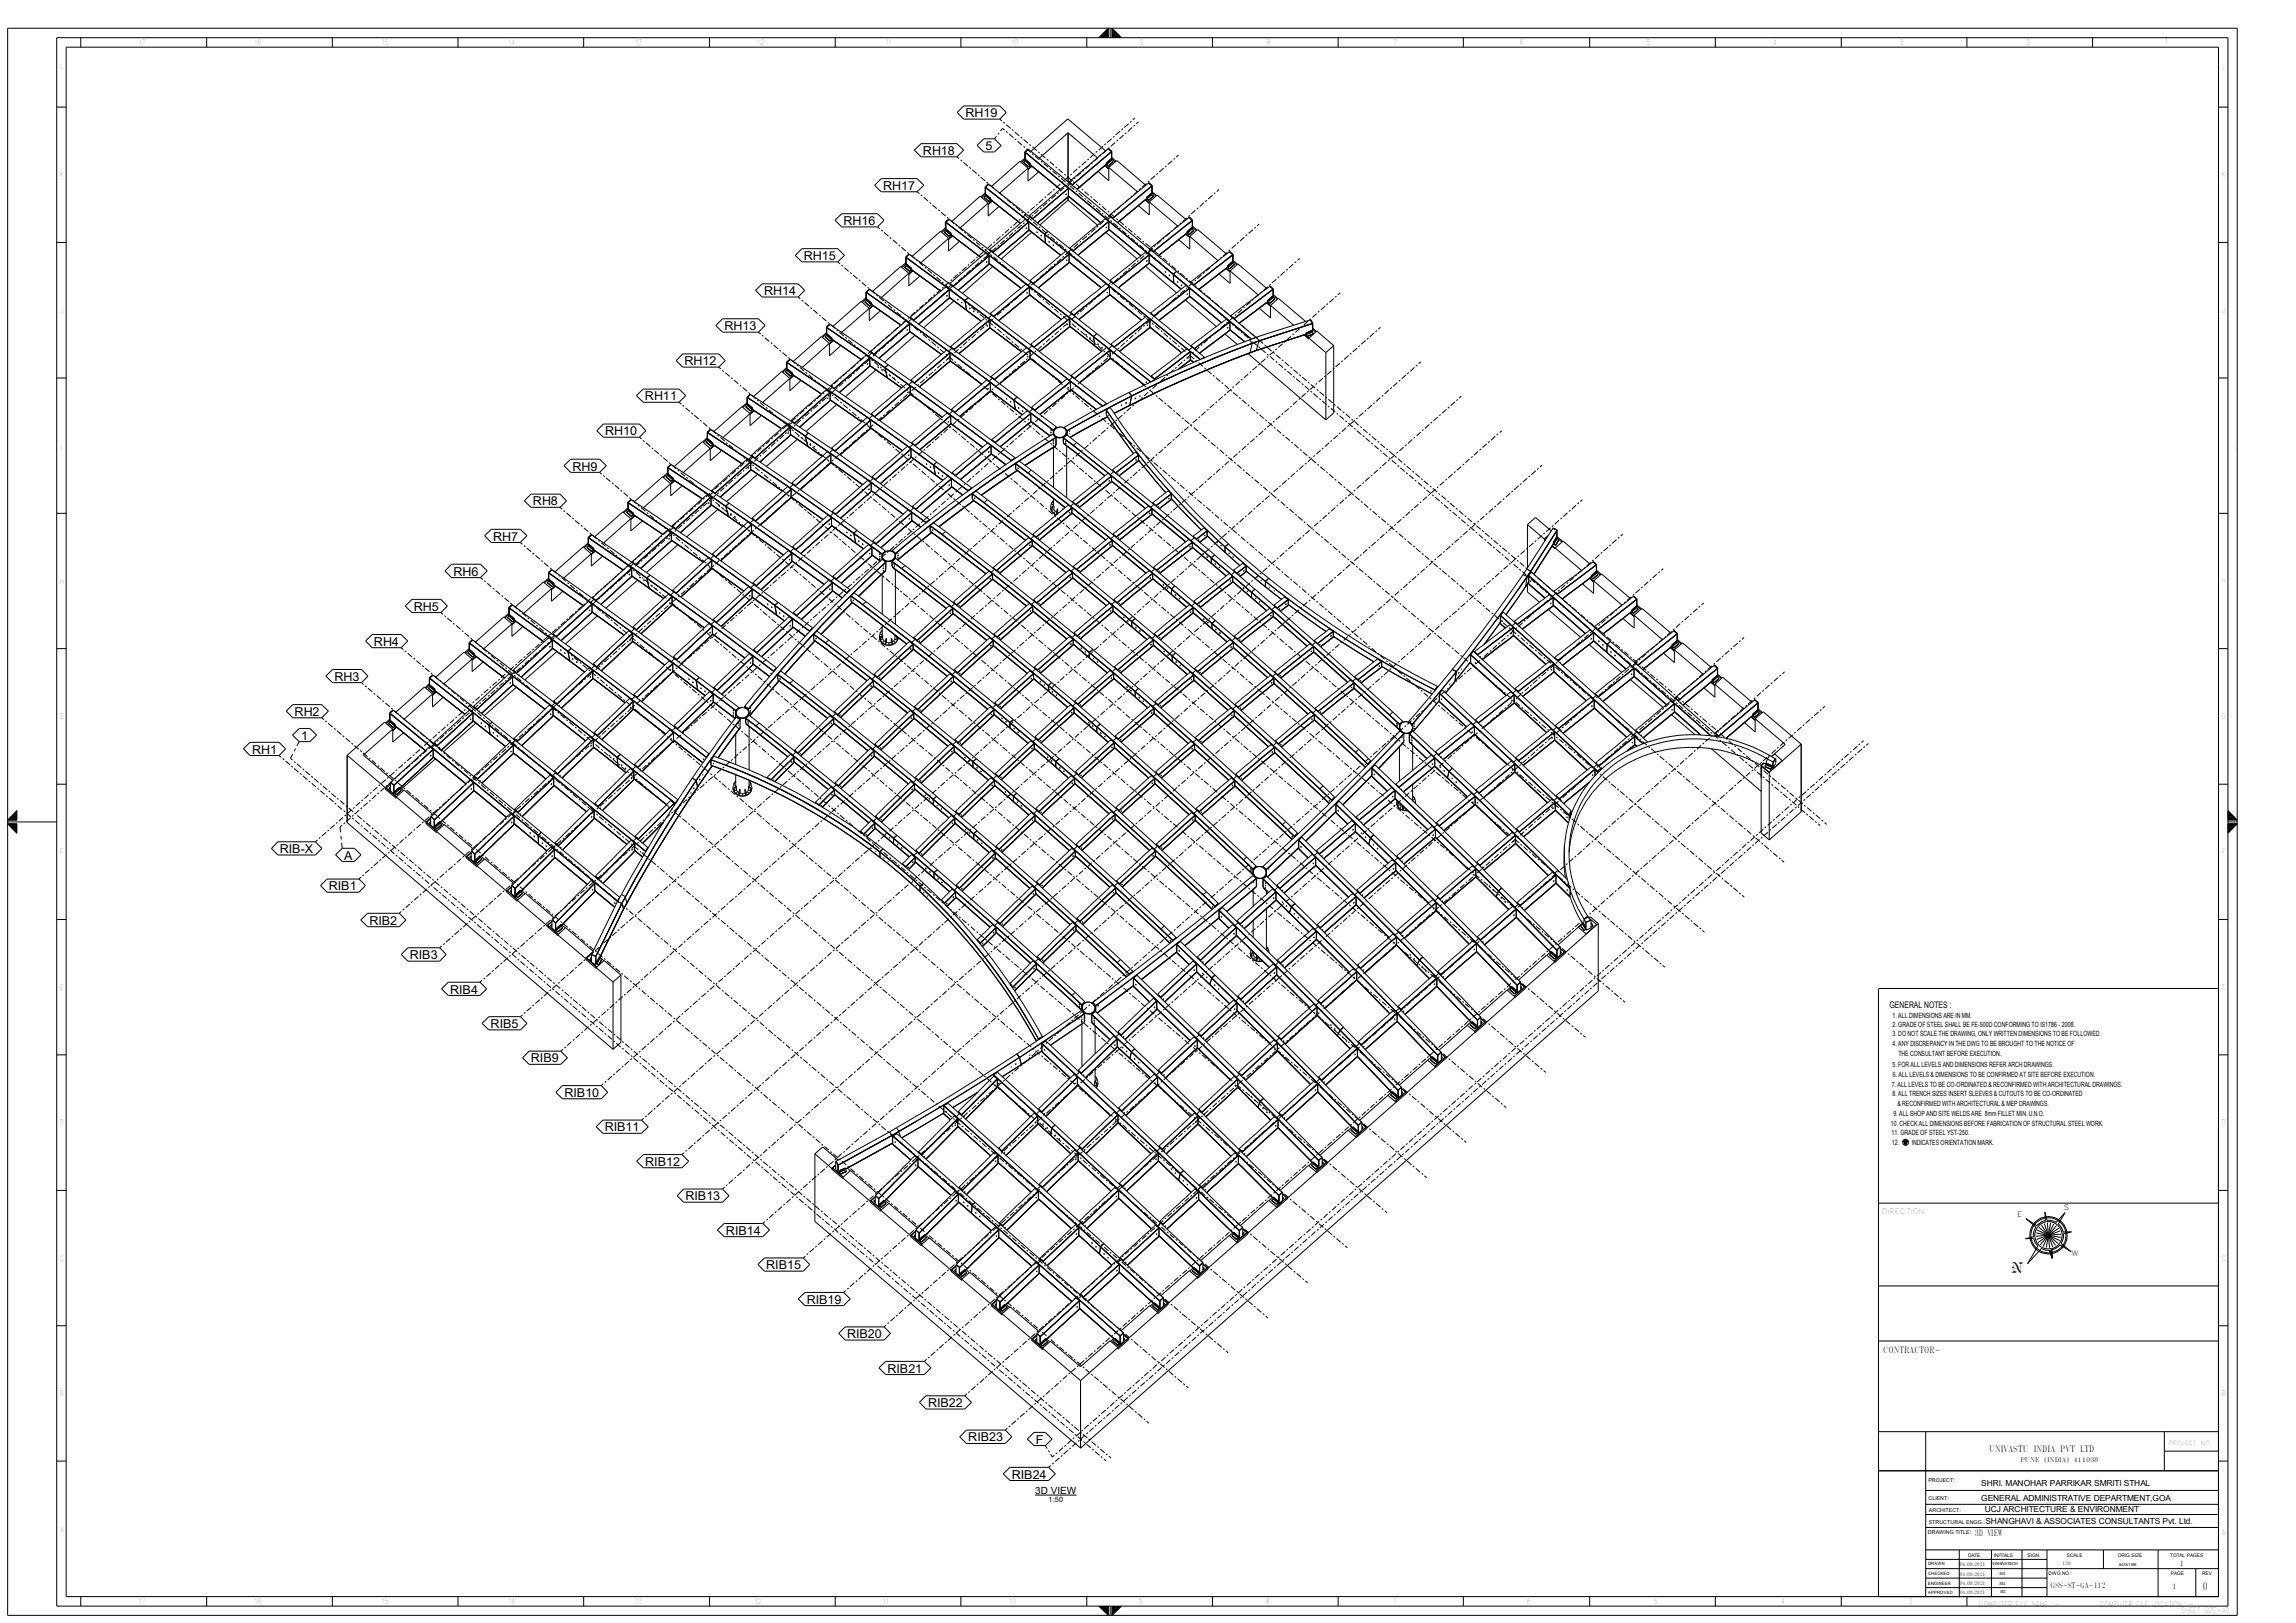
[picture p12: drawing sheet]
<svg xmlns="http://www.w3.org/2000/svg" width="420mm" height="297mm" viewBox="0 0 420 297" stroke-linecap="round" stroke-linejoin="round" font-family="sans-serif">
<defs><g id="words">
<text font-size="2.7" x="367.7" y="233">N</text>
<g font-size="2.2">
<text x="176.6" y="21.4">RH19</text>
<text x="168.8" y="28.4">RH18</text>
<text x="180.3" y="27.5">5</text>
<text x="161.5" y="34.8">RH17</text>
<text x="154.3" y="41.2">RH16</text>
<text x="147" y="47.6">RH15</text>
<text x="139.8" y="54">RH14</text>
<text x="132.5" y="60.4">RH13</text>
<text x="125.2" y="66.8">RH12</text>
<text x="118" y="73.3">RH11</text>
<text x="110.7" y="79.7">RH10</text>
<text x="104.7" y="86.1">RH9</text>
<text x="97.5" y="92.5">RH8</text>
<text x="90.2" y="98.9">RH7</text>
<text x="82.9" y="105.3">RH6</text>
<text x="75.7" y="111.8">RH5</text>
<text x="68.4" y="118.2">RH4</text>
<text x="61.2" y="124.6">RH3</text>
<text x="53.9" y="131">RH2</text>
<text x="46.1" y="137.9">RH1</text>
<text x="55.1" y="135.4">1</text>
<text x="51.2" y="156.1">RIB-X</text>
<text x="63" y="157.3">A</text>
<text x="60.2" y="162.9">RIB1</text>
<text x="67.6" y="169.2">RIB2</text>
<text x="75" y="175.5">RIB3</text>
<text x="82.3" y="181.8">RIB4</text>
<text x="89.7" y="188.1">RIB5</text>
<text x="97.1" y="194.4">RIB9</text>
<text x="103.3" y="200.7">RIB10</text>
<text x="110.6" y="207.1">RIB11</text>
<text x="118" y="213.4">RIB12</text>
<text x="125.4" y="219.7">RIB13</text>
<text x="132.8" y="226">RIB14</text>
<text x="140.2" y="232.3">RIB15</text>
<text x="147.6" y="238.6">RIB19</text>
<text x="154.9" y="244.9">RIB20</text>
<text x="162.4" y="251.2">RIB21</text>
<text x="169.8" y="257.5">RIB22</text>
<text x="177.1" y="263.8">RIB23</text>
<text x="189.5" y="264.2">F</text>
<text x="185.1" y="270.6">RIB24</text>
</g>
<text font-size="1.9" x="402.9" y="290.9">0</text>
<text font-size="1.8" x="189.4" y="273.3">3D VIEW</text>
<text font-size="1.7" x="345.7" y="184.5">GENERAL NOTES :</text>
<g font-size="1.6">
<text x="344.5" y="247.6">CONTRACTOR-</text>
<text x="363.9" y="265.7">UNIVASTU INDIA PVT LTD</text>
<text x="361.3" y="281.2">3D VIEW</text>
</g>
<g font-size="1.5">
<text x="362.4" y="272">SHRI. MANOHAR PARRIKAR SMRITI STHAL</text>
<text x="362.4" y="274.7">GENERAL ADMINISTRATIVE DEPARTMENT,GOA</text>
<text x="363" y="276.8">UCJ ARCHITECTURE &amp; ENVIRONMENT</text>
<text x="363.2" y="279">SHANGHAVI &amp; ASSOCIATES CONSULTANTS Pvt. Ltd.</text>
</g>
<g font-size="1.4">
<text x="377.5" y="221.5">S</text>
<text x="344.2" y="222.3">DIRECTION</text>
<text x="369" y="222.7">E</text>
<text x="378.9" y="229.8">W</text>
<text x="191.8" y="274.9">1:50</text>
<text x="398.7" y="286.5">1</text>
<text x="375.1" y="290.5">GSS-ST-GA-112</text>
<text x="397.4" y="290.8">1</text>
</g>
<g font-size="1.3">
<text x="25.4" y="8.3">17</text>
<text x="46.5" y="8.3">16</text>
<text x="69.8" y="8.3">15</text>
<text x="93" y="8.3">14</text>
<text x="116.2" y="8.3">13</text>
<text x="138.5" y="8.3">12</text>
<text x="162" y="8.3">11</text>
<text x="185" y="8.3">10</text>
<text x="208.5" y="8.3">9</text>
<text x="231.7" y="8.3">8</text>
<text x="254.8" y="8.3">7</text>
<text x="278" y="8.3">6</text>
<text x="301.2" y="8.3">5</text>
<text x="324.3" y="8.3">4</text>
<text x="347.5" y="8.3">3</text>
<text x="370.7" y="8.3">2</text>
<text x="396" y="7.8">1</text>
<text x="11" y="32.5">K</text>
<text x="406.4" y="32.5">K</text>
<text x="11" y="106.8">H</text>
<text x="406.4" y="106.7">H</text>
<text x="10.9" y="131.6">G</text>
<text x="406.4" y="131.6">G</text>
<text x="11" y="156.3">F</text>
<text x="406.4" y="156.3">F</text>
<text x="11" y="181.1">E</text>
<text x="406.4" y="181.1">E</text>
<text x="346.2" y="188">2. GRADE OF STEEL SHALL BE FE-500D CONFORMING TO IS1786 - 2008.</text>
<text x="346.2" y="186.3">1. ALL DIMENSIONS ARE IN MM.</text>
<text x="346.2" y="189.6">3. DO NOT SCALE THE DRAWING, ONLY WRITTEN DIMENSIONS TO BE FOLLOWED.</text>
<text x="346.2" y="191.4">4. ANY DISCREPANCY IN THE DWG TO BE BROUGHT TO THE NOTICE OF</text>
<text x="346.2" y="195.2">5. FOR ALL LEVELS AND DIMENSIONS REFER ARCH DRAWINGS.</text>
<text x="346.2" y="197.1">6. ALL LEVELS &amp; DIMENSIONS TO BE CONFIRMED AT SITE BEFORE EXECUTION.</text>
<text x="347.3" y="193.2">THE CONSULTANT BEFORE EXECUTION.</text>
<text x="346.1" y="198.9">7. ALL LEVELS TO BE CO-ORDINATED &amp; RECONFIRMED WITH ARCHITECTURAL DRAWINGS.</text>
<text x="346.2" y="200.5">8. ALL TRENCH SIZES INSERT SLEEVES &amp; CUTOUTS TO BE CO-ORDINATED</text>
<text x="347.1" y="202.4">&amp; RECONFIRMED WITH ARCHITECTURAL &amp; MEP DRAWINGS.</text>
<text x="11" y="206">D</text>
<text x="345.9" y="206">10. CHECK ALL DIMENSIONS BEFORE FABRICATION OF STRUCTURAL STEEL WORK.</text>
<text x="346" y="207.7">11. GRADE OF STEEL YST-250.</text>
<text x="346.1" y="209.5">12.</text>
<text x="346.4" y="204.3">9. ALL SHOP AND SITE WELDS ARE 8mm FILLET MIN. U.N.O.</text>
<text x="349.7" y="209.5">INDICATES ORIENTATION MARK.</text>
<text x="406.4" y="205.9">D</text>
<text x="10.9" y="230.7">C</text>
<text x="406.4" y="230.7">C</text>
<text x="11" y="255.4">B</text>
<text x="406.4" y="255.5">B</text>
<text x="10.9" y="280.3">A</text>
<text x="406.4" y="280.9">A</text>
<text x="25.4" y="293.5">17</text>
<text x="46.5" y="293.5">16</text>
<text x="69.8" y="293.5">15</text>
<text x="93" y="293.5">14</text>
<text x="116.2" y="293.5">13</text>
<text x="138.1" y="293.5">12</text>
<text x="161.5" y="293.5">11</text>
<text x="184.7" y="293.5">10</text>
<text x="208.3" y="293.5">9</text>
<text x="231.5" y="293.5">8</text>
<text x="254.8" y="293.5">7</text>
<text x="279.3" y="293.5">6</text>
<text x="302.6" y="293.5">5</text>
<text x="325.8" y="293.5">4</text>
<text x="349.1" y="293.5">3</text>
<text x="362" y="294.2">COMPUTER FILE NAME :-</text>
<text x="384.1" y="294.2">COMPUTER FILE LOCATION :-</text>
<text x="399" y="295.2">SHEET SIZE-A0</text>
</g>
<g font-size="1.1">
<text x="369.6" y="267.5">PUNE (INDIA)</text>
<text x="379.3" y="267.5">411038</text>
</g>
<g font-size="1">
<text x="396.7" y="264.4">PROJECT</text>
<text x="402.6" y="264.4">NO:</text>
<text x="352.8" y="274.5">CLIENT:</text>
<text x="352.8" y="271.2">PROJECT:</text>
<text x="352.6" y="280.8">DRAWING TITLE:</text>
<text x="352.8" y="278.8">STRUCTURAL ENGG.:</text>
<text x="352.8" y="276.6">ARCHITECT:</text>
</g>
<g font-size=".9">
<text x="358.5" y="286.5">04.09.2021</text>
<text x="360" y="284.9">DATE</text>
<text x="364.7" y="284.9">INITIALS</text>
<text x="370.9" y="284.9">SIGN.</text>
<text x="377.3" y="286.4">1:50</text>
<text x="378.1" y="284.9">SCALE</text>
<text x="387.4" y="284.9">ORIG.SIZE</text>
<text x="397" y="284.9">TOTAL PAGES</text>
<text x="358.5" y="288.3">04.09.2021</text>
<text x="358.5" y="290.1">04.09.2021</text>
<text x="358.5" y="291.8">04.09.2021</text>
<text x="374.7" y="288.2">DWG NO :</text>
<text x="397.1" y="288.2">PAGE</text>
<text x="402.8" y="288.2">REV.</text>
</g>
<g font-size=".8">
<text x="352.7" y="286.4">DRAWN</text>
<text x="352.7" y="288.2">CHECKED</text>
<text x="352.7" y="290">ENGINEER</text>
<text x="352.7" y="291.7">APPROVED</text>
</g>
<g font-size=".7">
<text x="364.4" y="286.5">VISHWATECH</text>
<text x="387.7" y="286.6">841X1189</text>
<text x="365.8" y="288.3">SG</text>
<text x="365.8" y="290.1">SG</text>
<text x="365.9" y="291.6">SG</text>
</g>
</g></defs>
<g fill="none" stroke="#000" stroke-width=".18">
<path d="M1.4 5.2h407.8v290.4h-407.8zM10.4 6.9h397.1v287h-397.1zM10.4 19.6h1.7M12.1 8.6h393.7v283.6h-393.7zM14.8 6.9v1.7M37.8 6.9v1.7M60.8 6.9v1.7M83.8 6.9v1.7M106.8 6.9v1.7M129.8 6.9v1.7M152.8 6.9v1.7M175.8 6.9v1.7"/>
<path d="M198.8 6.9v1.7M201 6.9l1.7-1.7v1.7M201.1 6.8v.1M201.2 6.7v.2M201.3 6.6v.3M201.4 6.5v.4M201.5 6.4v.5M201.6 6.3v.6M201.7 6.2v.7M201.8 6.1v.8M201.9 6v.9M202.1 5.9v1"/>
<path d="M202.1 5.8v1.1M202.2 5.7v1.2M202.4 5.5v1.4M202.6 5.3v1.6M202.6 5.2v1.7M203.1 5.2v1.7M203.4 6.9v-1.7l1.7 1.7M203.5 5.2v1.7M203.5 5.3v1.6M203.7 5.4v1.5M203.8 5.5v1.4M203.9 5.6v1.3"/>
<path d="M204 5.7v1.2M204.1 5.8v1.1M204.2 5.9v1M204.3 6.1v.8M204.4 6.1v.8M204.5 6.3v.6M204.6 6.4v.5M204.7 6.5v.4M204.8 6.6v.3M204.9 6.6v.3M205 6.8v.1M205.1 6.9h.1"/>
<path d="M221.8 6.9v1.7M244.8 6.9v1.7M267.7 6.9v1.7M290.8 6.9v1.7M313.8 6.9v1.7M336.8 6.9v1.7M359.8 6.9v1.7M382.8 6.9v1.7M405.8 19.6h1.7M160 33.9l1.2-1.2h6.6l1.2 1.2-1.2 1.2h-6.6zM167.3 27.5l1.2-1.2h6.5l1.3 1.2-1.3 1.2h-6.5zM167.8 35.1l.4 .3"/>
<path d="M168.4 35.7l.3 .2M169 36.1l.8 .7M170.1 37l.2 .3M170.6 37.5l.8 .7M171.6 38.4l.3 .2M172.2 38.9l.8 .6M173.2 39.8l.3 .2M175 28.7l.4 .3M175.1 20.6l1.2-1.2h6.6l1.2 1.2-1.2 1.2h-6.6zM175.7 29.3l.3 .2M176.2 29.7l.8 .7M177.3 30.6l.3 .3"/>
<path d="M177.8 31.1l.8 .7M178.9 32l.3 .2M179.4 32.4l.8 .7M180 36.1l.9 .8M180 25.4h1.9l1.2 1.2-1.2 1.2h-1.9l-1.3-1.2zM180 36.1h.1M180.2 35.6l-.6 .6M180.2 34.2v1.5l1 .9M180.2 35.3l-.8 .7M180.2 34.2h.1M180.3 34.2v1.5M180.3 34.2l7.6 6.1"/>
<path d="M180.3 34.3l7.4 5.8M180.3 35.9l-.3 .2M180.3 35.9l.9 .7M180.3 35.6l.9 .7M180.3 35.6v.3M180.3 35.6l.9 .8M180.5 33.3l.3 .3M180.8 37.2l-1.5-1.3-5.2 4.6M180.8 37.2l-5.2 4.5M180.8 37.2v2.3l1.9-1.7M180.8 33.7l7.7 6.1M180.8 33.7h.1"/>
<path d="M180.8 33.7l-.5 .5M180.8 33.7l-.6 .5M180.9 36.9h.1M181 33.8l.8 .7M181.2 36.4v.2M181.2 36.4h.1M181.2 36.6l-.3 .3M181.2 36.5l.2 .2M181.2 36.3v.3l-.3 .3M181.4 36.7l5.2 4.2zM181.4 36.7l-.6 .6M181.5 36.8l-.7 .6"/>
<path d="M182.1 34.7l.2 .2M182.3 24.9l-.4 .5M182.6 35.1l.8 .7M182.8 24.3l-.3 .3M182.9 21.8l.4 .3M183.5 22.4l.3 .2M183.7 36.1l.2 .2M183.8 23.8l-.4-.3-.4 .5M184 24l.3 .3M184.1 22.8l.8 .7M184.2 36.5l.8 .7M184.6 24.5l.8 .7"/>
<path d="M185.1 23.7l.3 .2M185.3 37.4l.2 .2M185.6 24.2l.8 .6M185.6 25.4l.3 .2M185.8 37.8l.8 .8M186.1 25.9l.8 .6M186.7 25.1l.3 .2M186.9 38.8l.2 .2M187.2 29.7l.9 .8M187.2 29.7l1 .8M187.2 25.5l.8 .7M187.2 26.8l.3 .2"/>
<path d="M187.4 39.2l.8 .7M187.5 29l-.8 .6M187.5 27.8h.1M187.5 27.8v1.6M187.5 29.2l-.6 .6M187.5 27.8v1.7M187.5 29.5l-.3 .2M187.5 29.5l.9 .8M187.5 29.4l1 .8M187.6 29.2l.9 .8M187.7 39.2l-.8 .7M187.7 27.2l.9 .7"/>
<path d="M188 30.8l-1.4-1.3-5.2 4.6M188 30.8v2.3l2-1.7M188 31l.7-.6-.7 .6M188 30.8l-5.1 4.5M188.1 30.5h.1M188.1 27.3l-.6 .5M188.1 27.3l-.6 .6 15.1 12.3M188.1 27.3l7.7 6.3M188.2 30.5h.1M188.2 38.7l-.2 .2M188.3 39.5v.1l.1-.1M188.3 26.4l.3 .3"/>
<path d="M188.3 39.5l.6 .5M188.4 39.8l-.7 .7M188.4 30.3l-.2 .2M188.5 30.2l5.4 4.5M188.5 30.2l5.5 4.5M188.5 39.8l3.2 2.5-.6 .5M188.5 30.2l-.4 .3M188.5 30v.2M188.5 30l-.1 .3M188.5 39.8l-.6 .5M188.8 28.1l.3 .3M188.8 26.9l.9 .7"/>
<path d="M189 39.4l-.3 .2M189.3 37.8l-.8 .7M189.3 39.7l-.4 .3M189.4 28.6l.7 .7M189.8 37.3l-.3 .3M189.9 27.8l.3 .2M190 38.4l-.8 .7M190.4 28.2l.8 .7M190.4 29.5l.3 .2M190.5 38l-.3 .2M190.8 36.4l-.8 .7M190.9 29.9l.8 .7"/>
<path d="M191.3 39.5l-.7 .6M191.3 36l-.2 .2M191.4 37.9l-2.1 1.8M191.5 29.1l.3 .3M191.6 37.1l-.8 .7M192 30.8l.3 .3M192 29.6l.8 .7M192.1 36.6l-.3 .2M192.4 35.1l-.8 .6M192.5 31.3l.8 .7M192.9 36.6l-3.6 3.1M192.9 36.6l-.7 .6"/>
<path d="M192.9 34.6l-.2 .2M193.1 30.5l.2 .2M193.1 35.7l-.8 .7M193.6 32.2l.2 .2M193.6 30.9l.8 .7M193.6 35.2l-.2 .3M194 33.7l-.8 .7M194.1 32.6l.8 .7M194.5 33.2l-.3 .2M194.6 34.3l-.7 .7M194.7 31.9l.2 .2M194.9 34l.6 .4"/>
<path d="M194.9 35.6l.2-.1-.1 .2zM195 35.6h.1M195.2 34.1v.1M195.2 33.6l.3 .2M195.2 33.9l-.3 .2M195.2 34.2l7.1 5.8M195.2 32.3l.8 .7M195.4 36.6l-5.2 4.5M195.4 24.3l-5.3 4.7M195.4 24.3v9M195.4 36v.6M195.4 24.3l5.3 4.6"/>
<path d="M195.4 36.6l5.3 4.6M195.4 35.8h.1M195.4 35.9l5.9 4.8M195.4 36l-4.8 4.1M195.4 36l-3.3 2.8M195.4 34.5v1.5M195.4 34.5l-2.5 2.1M195.4 34.5l-.6-.5-6.5 5.5M195.5 34.4v1.4M195.5 34.4h-.1M195.5 35.8l5.8 4.9M195.5 34.4l-2.6 2.2"/>
<path d="M195.5 32.3l-.8 .7M195.5 33.3v.1M195.5 33.3l.7 .5M195.5 33.3l.1 .1M195.6 33.4h.1M195.7 34l.8 .7M195.8 33.6l7.4 6.1M195.8 33.6l-.6 .6M196 31.8l-.2 .2M196.1 33.8v.1M196.1 33.8h.1M196.2 33.8v.1"/>
<path d="M196.2 32.9l-.7 .8M196.3 33.2l.3 .2M196.6 33.5l-.4 .3M196.6 34.2v.1M196.7 32.5l-.2 .2M196.8 34.9l.2 .2M196.8 33.7l.8 .7M197.1 30.9l-.8 .7M197.3 35.3l.8 .7M197.6 30.4l-.3 .3M197.8 31.6l-.8 .7M197.9 34.6l.2 .2"/>
<path d="M198.3 31.1l-.3 .3M198.4 35.1l.8 .6M198.4 36.3l.2 .2M198.6 29.5l-.7 .7M198.9 36.7l.8 .7M198.9 31.5l-2.3 2M199.2 29.1l-.3 .2M199.3 30.2l-.8 .7M199.5 35.9l.2 .3M199.7 30.8l-.8 .7M199.9 29.8l-.3 .2M199.9 37.6l.3 .2"/>
<path d="M200 36.4l.8 .7M200.2 28.2l-.8 .6M200.5 38.1l.8 .7M200.7 27.7l-.3 .2M200.9 28.8l-.8 .7M201 37.3l.3 .2M201.4 28.4l-.3 .2M201.5 39l.3 .2M201.6 37.8l.8 .6M201.8 26.8l-.8 .7M201.9 30.4l-4.9 4.2 .3-.2M201.9 30.4l-3.9 3.3"/>
<path d="M202.1 28.8l-2.4 2M202.1 39.5l.8 .6M202.1 30.3l.7 .6M202.2 27.6l-6.7 5.7M202.2 27.6l-6.9-5.8-6.7 5.9M202.3 26.3l-.3 .2M202.4 30.1l.3 .3M202.4 30.1l-.5 .3M202.4 29.9v.2M202.4 27.5l-.8 .7M202.6 38.7l.3 .2M202.7 27.2l.6 .5"/>
<path d="M202.7 27.2l-.5 .4M202.7 27.2l.7 .5M202.7 27.2h.1M202.7 30.4h.1M202.8 30.6v2.5l-1.9-1.7M202.8 30.6l1.5-1.2 5.3 4.5M202.8 30.6l5.3 4.5M202.8 28.2l-.7 .6M202.9 39.4v.1M202.9 39.4l.1 .1M202.9 39.4l.6 .5M202.9 27l-.2 .2"/>
<path d="M203.2 39.7l-.6 .5M203.2 39.7l7.4 6.1M203.2 39.1l.8 .7M203.3 29.1l-.9 .8M203.3 29.1l-.9 .7v.3M203.3 29.1v.2M203.3 27.7v1.6M203.3 27.7l-1.2 1.1M203.3 29.3l-.9 .8M203.3 25.4l-.8 .7M203.3 29.3l.3 .3M203.4 27.7v1.5l-1 .9"/>
<path d="M203.4 27.7h-.1M203.4 29.1l.6 .5M203.4 28.8l.7 .7M203.5 39.1l-.8 .7M203.5 39.9v.1M203.6 29.6h.1M203.6 29.6l-.9 .8M203.8 24.9l-.2 .2M204 26.1l-.8 .7M204 39.6l-.5 .3M204 38.6l-.2 .3M204.5 25.6l-.2 .3"/>
<path d="M204.9 24l-.8 .7M205 37.7l-.7 .7M205.4 23.5l-.3 .3M205.5 24.7l-.7 .7M205.6 37.3l-.3 .2M206 24.3l-.2 .2M206.5 22.6l-.8 .7M206.6 36.3l-.8 .7M207 22.2l-.3 .2M207.1 23.3l-.8 .7M207.1 35.9l-.3 .2M207.6 22.9l-.3 .2"/>
<path d="M207.6 21.6l-.4 .3M208.2 34.9l-.8 .7M208.2 22.3l-.3 .3M208.7 35.7l-4.7 3.9M208.7 34.5l-.3 .2M209.3 36.7l-.8 .7M209.3 36.7l-2.4 2M209.3 36.8l-1.6 1.3M209.4 35.1l-.7 .6M209.5 36.6l.7 .6M209.5 36.5l.7 .6M209.6 33.9l-6.7 5.5"/>
<path d="M209.7 33.6l-.8 .6M209.8 36.4h.1M209.8 36.2l.9-.8zM209.8 36.4l.3 .3M209.8 36.4l-.5 .4M210.1 33.4l.6 .6M210.1 33.5l-.5 .4M210.1 33.5l.6 .5M210.1 33.4v.1M210.1 33.4l.7 .6M210.2 33.1l-.2 .2M210.2 37v2.3l-2-1.7"/>
<path d="M210.2 37l1.5-1.3 5.3 4.5M210.2 37l5.3 4.4M210.7 35.3l-.9 .8v.3M210.7 35.6l-.9 .8M210.7 34l-1.3 1.1M210.7 34v1.6M210.7 35.6l.3 .3M210.8 34l-.1 1.5M210.8 34h-.1M210.8 35.3l.6 .6M210.8 35.1l.7 .7M211 35.9l-.9 .8"/>
<path d="M211 35.9h.1M211.3 32.2l-.8 .7M211.8 31.7l-.3 .3M212.9 30.8l-.9 .7M213.4 30.4l-.3 .2M214.4 29.4l-.8 .7M214.9 29l-.2 .2M215.6 28.4l-.4 .3M217.1 39.9l-.8 .7M217.5 39.8l.6 .5M217.5 39.8l-.5 .4M217.5 39.8h.1"/>
<path d="M217.6 39.4l-.2 .2M218.7 38.5l-.8 .7M219.2 38l-.3 .3M220.2 37.1l-.7 .7M220.8 36.7l-.3 .2M221.8 35.7l-.8 .7M222.3 35.3l-.3 .2M223 34.7l-.4 .4M10.4 44.4h1.7M132.2 58.3h6.5l1.3 1.3-1.3 1.2h-6.5l-1.3-1.2zM138.2 53.1l1.2-1.2h6.6l1.2 1.2-1.2 1.3h-6.6zM145.5 46.7l1.2-1.2h6.5l1.3 1.2-1.3 1.2h-6.5z"/>
<path d="M146 54.4l.4 .3M146.6 54.9l.3 .3M147.2 55.4l.8 .6M148.3 56.3l.2 .2M148.8 56.7l.8 .7M149.9 57.7l.2 .2M150.4 58.1l.8 .7M151.2 59.8v1.5l.9 .8M151.2 59.8v.1M151.2 59.9v1.4M151.2 59.9l7.4 5.1M151.4 59l.3 .2"/>
<path d="M151.8 59.4l7.7 5.2M151.8 59.4l-.6 .4M151.8 59.4l-.6 .5M151.8 59.4l-.6 .5 7.4 5.1M152 59.4l.8 .7M152.7 40.3l1.3-1.2h6.5l1.2 1.2-1.2 1.2h-6.5zM153.2 47.9l.5 .4M153.9 48.5l.3 .2M154.5 49l.7 .7M155.5 49.9l.3 .2M156 50.3l.8 .7M157.1 51.2l.3 .2"/>
<path d="M157.6 51.7l.9 .7M158.2 55.2l.9 .8M158.4 53.4v1.5l1 .8M158.4 54.7l-.7 .6M158.4 53.4l.1 .1M158.4 54.5l-.8 .7M158.5 53.5v1.4M158.5 53.5l7.4 5.2M158.5 53.5l7.4 5.3M158.5 54.9h.1M158.5 55l-.3 .2M158.5 54.7v.3"/>
<path d="M158.5 55l.9 .8M158.5 54.7l.9 .8M158.5 54.7h.1M158.5 54.7l1 .8M158.7 52.6l.3 .2M159 56.4l-1.5-1.2-5.1 4.5M159 56.4l-5 4.4M159 56.5l.7-.6-.7 .7M159 56.4v2.3l1.9-1.7v-.2M159.1 53l7.7 5.4M159.1 52.9l-.7 .5M159.1 53l-.6 .5"/>
<path d="M159.1 52.9v.1M159.1 52.9l-.6 .6M159.1 56h.1M159.2 53l.8 .7M159.4 55.8l-.3 .2M159.4 55.5h.1M159.4 55.5v.3M159.5 55.5v.3M159.5 55.7l.1 .1M159.5 55.8l-.4 .2M159.5 55.8h.1M159.6 55.8l5.2 3.7"/>
<path d="M160.3 53.9l.3 .3M160.5 41.5l.4 .4M160.8 54.4l.8 .7M161.2 42.1l.3 .2M161.7 42.5l.8 .7M161.9 55.3l.2 .2M162.4 55.8l.8 .6M162.8 43.4l.2 .3M163.3 43.9l.8 .7M163.5 56.6l.2 .3M164 57.1l.8 .7M164.3 59.9l-.8 .7"/>
<path d="M164.4 44.8l.2 .2M164.8 59.4l-.3 .2M164.9 45.3l.8 .6M165.1 58l.3 .3M165.4 48.9h.1M165.4 48.9l1 .8M165.5 48.9l.9 .7M165.6 58.5l.8 .6M165.7 59.9l-.3 .3M165.7 48.1l-.9 .7M165.7 47v1.5M165.7 48.3l-.7 .6"/>
<path d="M165.7 47h.1M165.7 47.1l8 5.9M165.7 48.5h.1M165.7 48.6l1 .8M165.8 48.3l.9 .8v.3M165.8 48.6l1.1 .9M165.8 48.6l-.3 .3M165.8 48.3v.3M165.8 48.3l.9 .8M165.8 58.5l-.7 .7M165.9 58.7l-.1 .1M165.9 58.7l.5 .5"/>
<path d="M165.9 58.7l.2 .2M165.9 46.2l.3 .2M166 59.5l-3.6 3.2M166 59.6l-.7 .6M166.1 58.9l7.7 5.6M166.1 58.9l7.2 5.2M166.2 50l-1.4-1.2-5.2 4.5M166.2 50v2.3l2-1.7v-.1M166.2 50l-5 4.5M166.3 46.5l7.7 5.7M166.3 46.5l-.6 .5M166.3 46.5l-.6 .6 7.7 5.6"/>
<path d="M166.4 49.6v.1M166.4 59.2v1.6l-.5 .3M166.4 59.2l-.4 .3M166.4 58l-.3 .3M166.4 59.3l-.4 .3M166.4 59.2l-.7-.5-6.1 5.3M166.4 59.2v1.4l5.8 4.3M166.4 59.2h.1M166.4 59.2h-.1M166.5 46.6l.8 .7M166.5 58v.2l.1-.1M166.5 58l.6 .6"/>
<path d="M166.5 58.2v-.1l.6 .5M166.7 49.4l-.3 .2M166.7 59.4l.2 .2M166.7 49.1h.1M166.7 59.1l-.8 .6M166.7 49.4l-.3 .3M166.7 49.4l.2 .1M166.8 58.4l7.3 5.4M166.8 58.4l-.7 .5M166.9 49.5h.1M166.9 49.5l5.2 3.8M166.9 49.5l-.7 .6"/>
<path d="M167 49.5l-.8 .7M167.1 58.6h-.1M167.1 58.6h.1M167.2 59.8l.8 .7M167.2 58.6l-.2 .2M167.4 57.1l-.8 .7M167.5 58.3l-.4 .3M167.5 58.9l.1 .1M167.6 47.5l.2 .3M167.9 56.7l-.3 .2M168.1 59.3h-.1M168.1 48l.8 .6"/>
<path d="M168.1 59.3h.1M168.2 58.1h.1M168.2 57.7l-.7 .6M168.8 57.2l-.3 .2M169 55.8l-.8 .6M169.2 48.9l.2 .2M169.5 55.3l-.3 .2M169.6 56.4l-2.1 1.9M169.7 49.3l.8 .7M169.8 56.3l-.8 .7M170.3 57.4l-2.2 1.9M170.5 54.4l-.7 .7"/>
<path d="M170.7 50.2l.3 .3M171 53.9l-.2 .2M171.3 50.7l.8 .7M171.4 54.9l-.8 .7M171.9 54.4l-.3 .3M172.1 53l-.8 .7M172.3 51.6l.3 .2M172.6 52.5l-.3 .2M172.7 42.5l.9 .8M172.7 42.5l1 .7M172.8 52.1l.9 .6M172.9 53.6l-.8 .6"/>
<path d="M172.9 40.6l.1 1.5M172.9 41.7l-.8 .7M172.9 40.6h.1M172.9 42l-.6 .5M173 42h.1M173 40.7l7.7 5.8M173 40.7l7.4 5.6M173 40.6v1.6M173 42.2l-.3 .3M173 42.2l.9 .8M173 42.2l.9 .7M173 42l.9 .8"/>
<path d="M173.1 42l.9 .7M173.1 42l.8 .7M173.2 54.1l.1-.1-.1 .2zM173.4 52.7h.1M173.4 52.7l7.1 5.3M173.4 52.7l3.1 2.3M173.4 53.1l-.2 .2M173.5 43.6l-1.5-1.3-5.2 4.6M173.5 43.6v2.3l2-1.8M173.5 43.6l-5.1 4.5M173.5 43.7l.7-.6-.7 .7M173.6 40.1l7.7 5.9"/>
<path d="M173.6 40.1h.1M173.6 40.1l-.6 .5M173.6 40.1l-.7 .5M173.6 40.1l-.6 .6M173.7 53l-4.1 3.4M173.7 54.5l-4.1 3.5M173.7 53v1.6l-3.4 2.8M173.7 53h.1M173.7 43.2l-.1 .1M173.7 53l-.7-.5-6.5 5.5M173.7 51.6l-.9 .7M173.7 40.2l.8 .7"/>
<path d="M173.8 51.9h.1M173.8 51.9l.6 .5M173.9 43l-.2 .2M173.9 53l.3 .2M173.9 42.7v.3M173.9 42.7h.1M174 42.9l.2 .2M174 42.7v.3M174 43l.2 .1M174 43l-.4 .3M174 52.2l-.6 .5M174 52.2l3.1 2.3"/>
<path d="M174.2 43.1l5.2 4M174.2 51.1l-.3 .3M174.4 52.4v.1M174.4 52.4h.1M174.5 52.2l-.8 .7M174.5 53.4l.8 .7M174.5 55.1l-5.5 4.9M174.8 52.7v.1M174.8 41.1l.3 .2M175 51.7l-.3 .2M175.1 54.7l.2 .2zM175.2 50.2l-.8 .7"/>
<path d="M175.3 41.6l.8 .6M175.5 54.3l.3 .3M175.7 49.8l-.2 .2M175.9 55.3l.1 .2zM176 50.8l-.8 .7M176.1 54.8l.7 .7M176.1 52.5l-.8 .6M176.4 42.5l.3 .2M176.5 55h.1M176.5 55l.3 1.8M176.5 50.3l-.2 .3M176.5 55l4 3"/>
<path d="M176.8 48.9l-.8 .6M176.8 56.8l2.7 2M176.8 56.8l-3.1-2.4 3.1 2.4M176.8 56.8h.1M176.9 50.2l-2.5 2.2M177 42.9l.8 .7M177.1 54.5l4.3 3.2M177.1 54.5l-.6 .5M177.1 55.7l.3 .2M177.3 48.4l-.3 .2M177.3 56.3l.2 .3zM177.5 49.4l-.7 .7"/>
<path d="M177.6 56.1l.8 .7M177.6 49.6l-.7 .6M178 43.8l.3 .3M178.1 56.9h.1M178.1 49l-.3 .2M178.1 56.9l.1 .2zM178.4 47.5l-.9 .7M178.5 44.3l.8 .7M178.7 57l.3 .3M178.9 47l-.3 .2M179 50l-2.9 2.5M179.1 48l-.7 .7"/>
<path d="M179.2 57.5l.8 .7M179.6 45.2l.3 .2M179.6 47.6l-.2 .2M179.7 49.4l-4.4 3.7 .8-.6M179.7 49.4l-.7 .6M179.8 47.8l-1.4 1.2M179.8 47.8l-5.4 4.6M179.8 47.8l1.1-1-.6-.5-6.5 5.6M179.9 46.1l-.8 .7M180 59.4l-.8 .6M180 59.8l-.7 .7M180.1 45.6l.8 .7"/>
<path d="M180.3 58.4l.3 .2M180.4 46.3l.5 .4M180.4 46.3l-.1 .1M180.4 47.9l.2-.1-.1 .2zM180.4 45.6l-.2 .2M180.5 58l.6 .5M180.5 58h.1M180.6 59.3l-.3 .3M180.6 59.6h.1l-.1 .1zM180.6 46.5l7.2 5.5M180.6 58.1l.2 .1M180.6 59.5v.1"/>
<path d="M180.7 58.8l-.7 .6M180.7 46.7l-.8 .7M180.7 46.5l7.1 5.5M180.8 58.2l7.1 5.4M180.8 58.8l.8 .7M180.9 48.2h.1M180.9 48.2l5.8 4.5M180.9 46.7v1.6l-1.2 1.1M180.9 48.2l5.9 4.5M180.9 58.3l7 5.3M180.9 46.7l-.1 .1M180.9 46.8l-1.1 1"/>
<path d="M181 58.5h.1M181 59.9h.1M181 59.9l.1 .1M181 45.6v.2l.1-.1M181 58.5l-1 .9M181 58.5v1.6l-4.1 3.4M181 45.6l.7 .6M181 58.5l-.6-.5-6.5 5.4M181.1 58.5l-.1 1.4 5.9 4.5M181.1 45.8l-.1-.1 .7 .5M181.1 58.5h-.1M181.1 57.4v.1"/>
<path d="M181.1 57.4l.7 .5M181.2 57.5l-.1-.1 .7 .5M181.2 46.6l.2 .2M181.2 46.2l-.3 .2M181.2 57.4v.1M181.3 46l7.3 5.6M181.3 46l-.6 .5M181.4 57.7l7.4 5.6M181.4 57.7l-.6 .5M181.4 44.7l-.7 .7M181.6 46.2h.1M181.6 48.8l-5.5 4.9"/>
<path d="M181.6 58.4l-.8 .7M181.7 46.2v.1M181.7 47l.8 .7M181.8 57.9v.1M181.8 57.9l-.1 .1M181.9 59.8l.3 .2M182 45.9l-.3 .3M182 44.2l-.3 .3M182 46.5h.1M182 46.6l.1-.1v.1M182.1 58l-.2 .2M182.2 58.3h.1"/>
<path d="M182.2 45.3l-.8 .7M182.8 44.8l-.3 .3M182.8 47.9l.2 .2M183 43.3l-.8 .7M183.2 57l-.8 .7M183.3 48.3l.8 .7M183.3 46.2l-.7 .7M183.4 58.1l-.7 .6M183.4 44.7l-1.4 1.2M183.6 42.9l-.3 .2M183.7 56.6l-.3 .2M183.8 43.9l-.8 .7"/>
<path d="M184.2 44l4-3.4-.7-.5-6.5 5.5M184.2 44l-.8 .7M184.3 43.5l-.3 .2M184.4 49.3l.3 .2M184.6 42l-.8 .6M184.7 55.6l-.8 .7M184.9 49.7l.8 .7M184.9 43.4l-.7 .6M185 55.2l-3.2 2.7M185.1 41.5l-.3 .2M185.3 55.2l-.3 .2M185.3 42.5l-.7 .8"/>
<path d="M185.5 44.4l-3 2.5h.1M185.5 44.4l-2.9 2.5M185.8 54.6l2.5-2.1-.6-.5-6.6 5.4M185.8 42.1l-.2 .2M186 50.6l.2 .2M186.1 40.6l-.7 .7M186.3 54.3l-.8 .6M186.3 55.7l-2.9 2.4M186.5 51.1l.8 .7M186.6 40.1l-.2 .2M186.8 53.8l-.2 .2M186.9 41.2l-.8 .7"/>
<path d="M187 43.2l-1.5 1.2M187.1 41.6l-2.2 1.8M187.4 40.7l-.2 .3M187.5 52l.3 .2M187.7 40.1l-.1 .1M187.7 40.1l.5 .5M187.7 41.7v.2v-.2M187.7 41.7h.1M187.7 54.4l-.7 .7M187.8 52l.5 .4M187.8 52.9l-.7 .7M187.8 53.6l.1-.1-.1 .2z"/>
<path d="M187.9 40.3l3.2 2.6M187.9 52.1l.1 .1M187.9 40.3l3.2 2.5M188 52.2l7.5 5.8M188.1 52.5l.8 .6M188.2 40.6v1.6l-2.7 2.2M188.2 40.6h-.1M188.3 53.9l5.8 4.6M188.3 52.5l-5.5 4.5M188.3 54l-4.9 4.1M188.3 52.4v1.7M188.3 52.4v.1"/>
<path d="M188.4 52.4l-.3 .3M188.4 51.4v.1M188.4 51.4l.6 .5M188.5 40.1l.2 .2M188.5 51.4l-.1 .1M188.6 51.6l-.6 .6M188.6 51.6l7.4 5.8M188.7 42.5l-5.6 4.9M188.9 40v.1M188.9 40h.1M189 40.6l.8 .7M189 51.9h.1"/>
<path d="M189.1 53.3l.3 .3M189.4 40.3v.1M189.4 40.3l-.1 .1M189.4 51.5l-.8 .7M189.4 52.2l.1 .1M189.4 52.2h.1M189.7 42.4l.1 .2zM189.7 42.4v.1M189.7 53.8l.8 .7M189.9 51.1l-.2 .2M190 41.5l.3 .2M190.4 43l.1 .2z"/>
<path d="M190.5 43v.1M190.6 42l.8 .6M190.6 40.1l-.8 .7M190.8 54.7l.2 .2M191 50.1l-.8 .7M191.1 42.8l.6-.5 4.2 3.4M191.1 42.9l.2 1.6M191.1 42.8l3.9 3.2-3.9-3.1M191.1 42.8v.1M191.3 44.5l2.8 2.2zM191.3 44.5l-3.1-2.5 3.1 2.5M191.3 44.5h.1"/>
<path d="M191.3 55.2l.8 .6M191.5 49.7l-.3 .2M191.6 42.8l.3 .3M191.9 44.2l.1 .2zM192.2 43.3l.8 .7M192.3 56l.3 .3M192.5 48.7l-.7 .7M192.6 44.8l.1 .2zM192.9 56.5l.8 .7M193 48.6l-4 3.3M193 48.6l-2.9 2.4M193 48.3l-.2 .2"/>
<path d="M193.2 44.2l.3 .3M193.8 44.7l.8 .6M193.9 59.7l-3.7 3M193.9 59.7l-4.8 3.8M193.9 57.4l.3 .3M194.1 47.4l-.8 .6M194.3 49.1l-4.4 3.6M194.3 49.1l-2.2 1.8M194.5 57.9l.7 .6M194.6 46.9l-.2 .2M194.8 45.6l.3 .2M195 46.1v-.1l.6 .4"/>
<path d="M195.1 57.8l.6 .4M195.1 47.5l.1 .1-.1 .1zM195.2 46.1l.1 .1M195.2 59.4l.1-.1-.1 .2zM195.2 59.2l-.7 .7M195.3 46.2l7.4 6M195.4 46l.7 .7M195.5 58l4.5 3.6M195.5 46.5h.1M195.5 46.5v1.5M195.5 58.8l.3 .2M195.5 48l-1.2 1.1"/>
<path d="M195.5 48l-2 1.7M195.5 46.5l-.6-.5-6.5 5.4M195.5 46.5l-2.5 2.1M195.6 46.4v1.4M195.6 46.4l-.1 .1M195.6 58.1l4.4 3.5M195.7 46l-.8 .7M195.7 58.3h.1M195.7 45.4v.1M195.7 45.4l.6 .6M195.7 58.3l-1.1 .8M195.7 58.3v1.5l-.6 .5"/>
<path d="M195.7 59.8l-1.3 1M195.7 58.3l-1.8 1.4M195.7 45.4l.6 .5M195.7 58.3l-.6-.6-6.5 5.3M195.7 58.2v1.4M195.7 58.2v.1M195.7 58.7l-.2 .3M195.8 57.1v.1M195.8 57.2l.6 .5M195.8 57.2v.1M195.9 45.7l7.4 5.9M195.9 57.2v.1"/>
<path d="M195.9 45.7l-.6 .5M196 57.4l-.5 .6M196 57.4l7.5 5.8M196 59.2l.9 .7M196.2 45.5l-.3 .3M196.3 45.9v.1M196.4 57.7h.1M196.4 46.9l.3 .3M196.7 46.3l.1 .1M196.8 57.8l-.8 .7M196.8 58h.1M196.8 58l.1 .1"/>
<path d="M196.9 47.4l.8 .6M197.2 44.6l-.8 .7M197.3 57.3l-.2 .3M197.7 44.2l-.2 .2M198 48.3l.3 .2M198 58l-.6 .5M198.4 56.4l-.8 .7M198.5 48.7l.8 .7M198.8 43.2l-.8 .7M198.8 43.8l-2.2 1.8M198.8 43.8l-2.5 2.1M198.9 56l-.3 .2"/>
<path d="M199 55.7l-2.6 2M199.3 42.8l-.2 .2M199.6 49.7l.3 .2M199.9 55l-.8 .7M200.1 50.1l.8 .7M200.2 56.2l-2.2 1.8M200.4 41.8l-.8 .7M200.4 54.5l-.7 .5M200.4 54.6l-.2 .2M200.9 41.4l-.3 .2M201.2 51l.3 .2M201.4 52.6l-5.9-4.7 5.9 4.8"/>
<path d="M201.5 53.7l-.8 .7M201.6 55l-3.6 3M201.7 51.4l.8 .7M201.9 40.5l-.8 .6M202 53.2l-.2 .2M202.3 40l.5 .5M202.3 42.5l5.7 4.9M202.3 42.5l-3.7 3M202.3 54.5l-1.4 1.1M202.3 54.5l-.7 .5M202.4 41.6v-.1v.2zM202.4 52l.5 .4"/>
<path d="M202.4 40l-.2 .2M202.5 53.5h.1l-.1 .1zM202.6 40.2l14.5 12.1M202.6 52.7l.3-.2-.6-.6-6.5 5.3M202.6 52.7l-6.2 5M202.6 52.7l-1.5 1.2M202.7 52.2l7.1 5.7M202.8 52.4l.2 .2M202.8 40.6l-4 3.2M202.8 42l5.9 4.8M202.8 40.5v1.6M202.8 40.5h.1"/>
<path d="M202.8 42.1l-5.6 4.6M202.8 40.6l-1.8 1.4M202.8 42.1l-.5 .4M202.8 40.6l-.6-.6-6.5 5.4M202.9 52.3l6.9 5.6M202.9 53.8l5.9 4.8M202.9 52.4v1.6l-.6 .5M202.9 52.4h.1M202.9 54l-1.3 1M203 52.3l-.7 .7M203.1 51.3v.1M203.1 51.3l.6 .5"/>
<path d="M203.1 51.5v-.1l.6 .5 .3-.3M203.1 40.3l.3 .3M203.3 51.6l-.6 .6M203.3 51.6l14.8 11.9M203.3 52.8l.8 .7M203.6 51.8l-.3 .3M203.7 51.8v.1M203.7 40.8l.8 .7M203.9 40.3l.1 .1M204 51.6l-.3 .2M204.1 52.2v.1M204.2 40l.3 .3"/>
<path d="M204.4 53.7l.2 .2M204.4 40.7l2.5-2zM204.6 50.9l-.8 .7M204.7 41.7l.3 .2M204.8 40.5l.8 .6M204.8 51l-.8 .6M204.9 54.2l.8 .7M205.1 50.5l-.2 .2M205.2 52.1l-.6 .6M205.3 42.2l.7 .6M205.8 41.4l.3 .2M206 55.1l.2 .2"/>
<path d="M206.2 49.5l-.8 .7M206.3 43.1l.3 .2M206.4 41.8l.7 .7M206.5 55.5l.8 .7M206.7 49.1l-.3 .2M206.8 43.5l.8 .7M207.4 42.7l.3 .3M207.6 56.4l.2 .2M207.7 48.1l-.7 .7M207.9 44.4l.3 .2M207.9 43.2l.8 .7M208.1 56.9l.8 .7"/>
<path d="M208.2 49.8l-3 2.3M208.2 49.8l-3 2.4M208.2 47.7l-.2 .2M208.4 48.1l-2.9 2.3M208.4 48.1l-4.4 3.5M208.4 44.9l.9 .7M208.9 59.9l-.8 .8M209 44.1l.3 .2M209.2 57.8l.2 .2M209.3 46.8l-.8 .7M209.4 59.5l-.3 .2M209.5 45.8l.3 .2"/>
<path d="M209.5 44.5l.9 .7M209.5 48.7l5.7 4.9M209.6 46.2l.6 .4M209.7 58.3l.8 .6M209.8 47.7v-.1v.2zM209.8 46.3l-.3 .2M209.8 57.9v.1M209.8 59.5l.2-.1-.1 .2zM209.8 57.9l.6 .4M209.9 58l7.3 5.9M210 46.2l.8 .7M210.2 46.7l-.6-.6-6.5 5.2"/>
<path d="M210.2 48l4.5 3.8M210.2 48.1l4.5 3.7M210.2 46.7l-1.8 1.4M210.2 46.7l-1.1 .8M210.2 46.7v1.5M210.2 48.2l-2 1.6M210.2 48.2l-1.3 1M210.2 46.6v1.4M210.2 46.6h.1M210.2 47.9v.1M210.3 59.7h.1M210.3 58.4l-.6-.5-6.5 5.1"/>
<path d="M210.3 45.5l.6 .5M210.3 59.8l5.9 4.8-5.9-4.7M210.3 45.5v.1M210.3 58.4v1.6l-5 3.8M210.3 58.4l-6.5 5.1M210.3 59.9l-2.8 2.3M210.4 58.3l7.3 6M210.4 45.6h-.1l.6 .5M210.4 58.3v1.4M210.4 58.3l-.1 .1M210.4 58.4h-.1M210.4 59.7l-.1 .1"/>
<path d="M210.4 45.6h.1M210.4 58.6l-.7 .7M210.4 57.3v.1M210.4 57.3l.7 .5M210.5 57.4l-.1-.1 .7 .5M210.6 45.8l-.6 .6M210.6 57.4h-.1M210.6 45.8l19.1 15.9M210.6 45.5l.3 .2M210.7 59.1l.3 .3M210.9 45.4l-.8 .7M210.9 46.1h.1"/>
<path d="M210.9 58.1l-.2 .2M210.9 46v.1M211 57.8v.1M211 57.8h.1M211.1 47.1l.3 .3M211.1 57.8v.1M211.1 45.9l.8 .7M211.3 59.6l.8 .7M211.3 46.4l.1 .1M211.4 44.9l-.3 .3M211.4 45.7l-.5 .4M211.4 45.7l-.5 .3"/>
<path d="M211.5 58.2v.1M211.6 47.6l.8 .7M211.8 46.9l1.6-1.3zM212 57.2l-.8 .7M212.1 57l-1 .8M212.1 45.1l-.7 .6M212.2 46.8l.3 .2M212.4 44l-.8 .7M212.5 56.7l-.2 .3M212.6 58.2l-.6 .4M212.7 48.5l.2 .2M212.7 47.2l.8 .7"/>
<path d="M212.9 56.4l-.8 .6M212.9 44.5l-1.5 1.2M212.9 43.6l-.2 .2M213.1 49.7l.1 .2zM213.2 48.9l.8 .7M213.6 55.8l-.8 .7M213.6 55.8l-.7 .6M213.7 43.9l-.8 .6M213.7 43.9l-1.6 1.2M213.8 48.2l.2 .2M213.9 50.3l.1 .2zM214 42.6l-.8 .7"/>
<path d="M214.1 55.4l-.3 .2M214.2 45l-.8 .6M214.3 49.8l.2 .3M214.3 48.6l.8 .7M214.3 55.3l-.7 .6M214.5 43.2l-.8 .7M214.5 42.2l-.3 .2M214.6 50.2l.1 1.6M214.7 51.8h.1M214.7 51.8l1.4 1.1zM214.8 56.5l-2.2 1.7M214.8 50.3l.8 .7"/>
<path d="M215.1 54.4l-.8 .7M215.2 49.7l-.6 .5M215.4 49.5l.2 .2M215.4 51.7l-.1-.2 .1 .2M215.6 41.2l-.8 .7M215.6 54l-.2 .2M215.9 51.2l.2 .2M215.9 50l.8 .7M216.1 52.1l.1 .2zM216.1 40.8l-.3 .2M216.1 52.1v.1M216.4 51.6l.8 .7"/>
<path d="M216.6 43.1l-2.4 1.9M216.7 53.1l-.8 .7M216.8 41.4l-2.3 1.8M216.8 54.9l5.7 4.9M216.9 54.8l-4.3 3.4M216.9 54.8l-2.2 1.7M216.9 42.8l.7 .6M217 50.9l.3 .2M217 40.2l-6.7 5.3M217 52.3l7.5 6.1-6.9-5.7M217.1 42.7l-.5 .4M217.1 42.7h.1"/>
<path d="M217.1 42.4v.3M217.1 42.4h.1M217.1 42.6v.1M217.1 42.7l.4 .3M217.2 42.4v.3M217.2 53.8l-.1 .1zM217.2 52.6l-.2 .2M217.2 42.7l.3 .2M217.5 42.9v.1M217.5 51.4l.8 .6M217.6 52.7v1.6l-.7 .5M217.6 52.7l-.6-.5-6.6 5.1"/>
<path d="M217.6 52.8l-2.5 1.9M217.6 54.2l5.8 4.9M217.6 52.7l-4.7 3.7M217.6 54.3l-.7 .5M217.6 43.3v2.3l-2-1.7M217.6 43.3l1.5-1.3 5.3 4.5M217.6 43.3l5.2 4.4M217.7 51.6l.7 .6M217.7 51.6v.1M217.7 51.6l.1 .2M217.8 51.8h.1M218 53l.8 .7"/>
<path d="M218.1 41.6l-.9 .9M218.1 41.6v.3M218.1 41.6l-1 .8M218.1 40.3v1.5M218.1 41.9h.1M218.1 40.3l-1.3 1.1M218.1 41.9l-.9 .8M218.1 41.9l.3 .2M218.1 40.3v1.4l-.9 .9M218.1 41.6l.7 .6M218.1 40.3h.1M218.1 41.4l.8 .7"/>
<path d="M218.2 51.7l-.7 .7M218.4 52.2h-.1M218.4 42.1l-.9 .8M218.4 42.1l-.9 .9M218.4 52.2h.1M218.6 52.2l.2 .3M218.7 52.6h.1M218.7 51.9l-.3 .3M218.8 51.2l-.3 .2M219 53.9l.3 .2M219.1 52.7l.8 .7M219.5 51.3l-.8 .6"/>
<path d="M219.6 54.4l.8 .6M219.8 50.3l-.8 .7M220 52.5l-.8 .5M220.2 53.6l.2 .2M220.3 49.8l-.2 .3M220.6 55.3l.3 .2M220.7 54.1l.8 .6M221.1 55.7l.9 .7M221.4 48.9l-.8 .7M221.7 54.9l.3 .3M221.9 48.5l-.3 .2M222.2 56.6l.3 .3"/>
<path d="M222.3 55.4l.8 .7M222.3 50.6l-2.3 1.9M222.8 57.1l.8 .6M222.8 47.7l-5.1 3.9M222.9 47.5l-.7 .7M223.4 56.3l.2 .3M223.4 47.1l-.2 .2M223.8 58l.3 .2M223.9 56.8l.8 .6M224.1 59.4l-.8 .7M224.2 47.6l-4.7 3.7M224.3 49.1l.7 .6"/>
<path d="M224.4 46.5l-1.6 1.2M224.4 49l-2.1 1.6M224.4 49.1l-2.1 1.5M224.4 49v.1M224.4 58.5l.7 .6M224.4 58.4l4.5 3.7-3.9-3.3M224.5 46.2l-.8 .7M224.5 48.7h.1M224.5 59.9h.1v.2zM224.5 48.7v.2M224.5 48.9l-.1 .1M224.5 48.9l-.1 .2"/>
<path d="M224.5 48.9l.4 .3M224.6 48.7v.2M224.6 48.9l.3 .3M224.6 58.9l-.3 .2M224.9 46.1l.6 .5M224.9 46.1l-.5 .4M224.9 46.1h.1M224.9 49.2h.1M224.9 46.1l.7 .5M224.9 57.7l.8 .6M225 58.9v-.1v1.4M225 58.9l-6.2 4.6"/>
<path d="M225 58.9v1.6M225 58.9l-.6-.6-6.6 5M225 58.9l-3.3 2.4M225 49.6l5.2 4.4M225 45.7l-.3 .2M225 47l-.8 .6M225 49.6v2.3l-1.9-1.7v-.1M225 49.6l1.4-1.3 5.3 4.5M225.1 57.8l.6 .5M225.1 57.8v.1M225.3 57.9l-.1 .1M225.4 59.4l.3 .2"/>
<path d="M225.5 48.1l-.9 .8M225.5 48.1v.1M225.5 47.9l-1 .8M225.5 47.9v.2M225.5 47.9l-.9 .8M225.5 58.1l.8 .7M225.5 46.6v1.4M225.5 46.6l-.5 .4M225.5 48.2l-.9 .7M225.5 48.2l.3 .2M225.5 46.7l-.5 .3M225.6 46.6l-.1 1.5"/>
<path d="M225.6 47.9l.6 .6M225.6 46.6h-.1M225.6 47.7l.8 .6M225.6 58l-.7 .7M225.7 58.3h.1M225.7 58.3v.1M225.8 48.4l-.9 .8M225.9 59.8l.8 .7M226.1 44.8l-.8 .7M226.1 58.7l.1 .1M226.1 57.5l-.2 .2M226.5 59.1l.3 .2"/>
<path d="M226.6 44.3l-.3 .3M227.1 59.5l.7 .7M227.2 56.6l-.8 .7M227.6 43.4l-.8 .7M227.7 56.1l-.2 .3M228.1 42.9l-.2 .3M228.8 55.2l-.8 .7M229.2 42l-.8 .7M229.3 54.8l-.3 .2M229.3 55.7l-3.6 2.6M229.7 41.6l-.3 .2M230.3 41l-.3 .3"/>
<path d="M230.3 53.8l-.8 .7M230.4 56.3l-3.7 2.9M230.8 53.4l-.2 .2M230.8 54.5l-.8 .6M231.7 55.4l.7 .6M231.8 55.3l-1.4 1M231.8 55.3l-5.1 3.8M231.9 54.9v.3M231.9 54.9h.1M231.9 55.2l-.1 .1M231.9 55.2l.4 .3M231.9 52.5l-.8 .7"/>
<path d="M231.9 55.2l.3 .3M232.2 55.5h.1M232.3 52.4l.6 .5M232.3 52.4l-7.2 5.4M232.3 52.4h.1M232.3 55.5h.1M232.4 53.3l-3.1 2.4M232.4 52l-.2 .2M232.4 55.9v2.3l-2-1.7v-.2M232.4 55.9l4.2 3.6M232.4 55.9l1.4-1.3 5 4.2M232.8 54.2l-.9 .7"/>
<path d="M232.8 54.4l-.9 .8M232.8 54.4h.1M232.8 54.2v.2M232.8 54.2l-.9 .8M232.9 52.9l-2.1 1.6M232.9 52.9v1.5M232.9 54.4l-.9 .8M232.9 54.3l-.1 .1M232.9 54.4l.3 .3M232.9 52.9l-.1 1.5M232.9 54.2l.7 .6M232.9 52.9h.1"/>
<path d="M232.9 53.9l.9 .8M233.2 54.7l-.9 .8M233.2 54.7l-1 .8M233.2 54.7h.1M233.5 51.1l-.8 .7M234 50.6l-.3 .2M235 49.7l-.8 .7M235.5 49.2l-.2 .3M236.6 48.3l-.8 .7M237.1 47.9l-.3 .2M237.7 47.3l-.3 .3M238.3 59.7l-.3 .2"/>
<path d="M239.3 58.8l-.8 .7M239.7 58.5l-9.8 3.2M239.7 58.5l.4 .7M239.7 58.5h.1M239.7 58.5l.5 .7M239.8 58.3l-.3 .2M240.1 59.2h.1M240.1 59.2v.7M240.1 59.2l-9.8 3.2M240.2 59.2l-.1 1.4M240.8 57.4l-.7 .7M241.3 56.9l-.2 .3"/>
<path d="M242.4 56l-.8 .7M242.9 55.5l-.2 .3M244 54.7l-.8 .6M244.5 54.2l-.3 .2M245.2 53.6l-.5 .3M252.5 59.9l-.4 .3M405.8 44.4h1.7M10.4 69.2h1.7M110.4 77.6h6.6l1.2 1.2-1.2 1.2h-6.6l-1.2-1.2zM116.4 72.4l1.2-1.2h6.6l1.2 1.2-1.2 1.2h-6.6zM124.2 73.6l.4 .4M124.9 64.8h6.6l1.2 1.2-1.2 1.2h-6.6l-1.2-1.2z"/>
<path d="M124.9 74.2l.2 .2M125.4 74.6l.8 .7M126.4 75.5l.3 .3M127 76l.8 .7M128.1 76.9l.2 .2M128.6 77.3l.8 .7M129.4 79.1h.1M129.4 79.1v1.4l1 .8M129.4 79.1v1.4M129.4 79.1l7.4 4.9-7.4-4.8M129.7 78.2l.2 .3M130 78.6h.1"/>
<path d="M130 78.6l-.6 .5M130 78.6l7.7 5.1M130.2 78.7l.8 .7M131.2 79.6l.3 .2M131.5 67.2l.4 .3M132.1 67.8l.3 .2M132.7 68.2l.8 .7M133.7 69.1l.3 .2M134.3 69.6l.7 .6M135.3 70.5l.3 .2M135.8 70.9l.9 .7M136.4 74.5l.9 .8"/>
<path d="M136.4 74.5l.9 .7M136.4 74.4v.1M136.4 74.4l.9 .8M136.7 73.9l-.8 .6M136.7 72.7v1.3l.9 .9M136.7 73.7l-.9 .8M136.7 72.7h.1M136.7 72.7v1.4M136.7 72.7l7.7 5.1M136.7 72.7l7.4 4.9 .5 .5M136.7 74.2l-.3 .2M136.7 74.2l.9 .8"/>
<path d="M136.7 73.9v.3M136.7 74l.9 .7M136.7 73.9l1 .8M136.9 71.8l.3 .3M137.2 75.7l-5 4.4M137.2 75.7v2.2l1.9-1.7v-.3M137.2 75.7l-1.5-1.3-5.1 4.6M137.3 72.2l-.6 .5M137.3 72.2l7.6 5.1M137.3 75.2v.1M137.5 72.3l.8 .7M137.6 75h.1"/>
<path d="M137.6 74.7v.3M137.6 74.7h.1M137.7 74.9l.1 .2M137.7 74.7v.2M137.7 74.9l-.4 .4M137.8 75.1h.1M137.8 75.1l5.2 3.3-5.2-3.3M137.9 75.1l-.7 .6M138.5 73.2l.3 .2M138.7 60.8l.4 .3M139 73.7l.8 .6M139.4 61.3l.3 .3"/>
<path d="M139.9 61.8l.8 .7M140.1 74.5l.3 .3M140.6 75l.8 .7M141 62.7l.3 .2M141.5 63.2l.8 .6M141.7 75.9l.2 .2M142.2 76.4l.8 .6M142.4 79.2l-.8 .7M142.6 64.1l.2 .2M142.8 79.7l-.7 .6M142.9 78.7l-.2 .3M143.1 64.5l.8 .7"/>
<path d="M143.3 77.3l.3 .2M143.4 79.6l-.8 .7M143.7 68v.1M143.7 68.1l.9 .8M143.7 68.1l.9 .7M143.7 68l.9 .8M143.8 77.7l.8 .7M143.9 67.5l-.7 .7M143.9 66.3h.1M143.9 79.2l-.3 .2M143.9 66.3v1.3l1 .9M143.9 67.3l-.9 .7"/>
<path d="M143.9 66.3v1.4M143.9 66.3l7.4 5-7.4-5M143.9 67.6l.1 .1M143.9 67.8l-.2 .2M143.9 67.8l1 .8M144 67.5h.1M144 67.5l-.1 .3M144 67.6l.9 .7M144 77.8l-.8 .7M144 67.5l.9 .8M144.2 79.2v.1h-.1zM144.2 65.4l.2 .3"/>
<path d="M144.2 77.7l.2 .1M144.2 78.4l-2.1 1.9M144.4 77.8l2.9 2M144.5 69.3l-1.5-1.3-5.2 4.6M144.5 77.3l-.3 .3M144.5 69.3v2.2l1.9-1.7v-.2M144.5 69.3l.7-.6-.7 .6M144.5 69.3l-5 4.4M144.6 78.1h.1M144.6 65.8l7.6 5.1M144.6 65.7l-.7 .6M144.6 78.1l-.6-.5-6.5 5.7"/>
<path d="M144.6 65.8l-.7 .5M144.6 78.1v1.5l-5.6 4.9M144.6 78.1l-.4 .3M144.6 65.7v.1M144.6 68.8v.1M144.6 78.1v1.4l5.8 4M144.6 68.8h.1M144.7 65.9l.8 .6M144.7 76.9v.1M144.7 77l.6 .5M144.7 76.9l.6 .6M144.8 77l-.1 .1"/>
<path d="M144.9 68.6l-.3 .2M144.9 78.6l.3 .3M144.9 79.7l2.9 2M144.9 68.3v.2M144.9 68.3h.1M144.9 68.5v.1M144.9 78.3l-.8 .7M144.9 77.3l-.5 .5M144.9 77.3l7.5 5M144.9 68.5l.2 .1M144.9 68.5l.2 .2M144.9 68.5l-.3 .4"/>
<path d="M145.1 68.6l5.1 3.5-5.1-3.4M145.1 68.6v.1M145.3 77.5h.1M145.4 79.1l.8 .7M145.5 77.8l-.3 .2M145.5 76.5l-.8 .6M145.8 66.8l.3 .2M145.8 77.8h.1M146 79.7l.1 .2zM146 76l-.2 .2M146.3 67.2l.8 .7M146.4 78.1h-.1"/>
<path d="M146.5 76.9l-.8 .7M146.5 80l.2 .2M147 76.4l-.2 .3M147.1 75.1l-.8 .6M147.3 79.8l.5 1.9M147.3 79.8l4.2 2.9M147.3 79.8h.1M147.3 79.8l4.4 3M147.4 68.1l.2 .3M147.6 74.6l-.2 .2M147.9 79.2l-.6 .6M147.9 68.6l.8 .7"/>
<path d="M148 75.5l-.7 .7M148.5 75.1l-.2 .2M148.7 73.7l-.8 .7M149 69.5l.2 .2M149.2 73.2l-.3 .2M149.5 69.9l.8 .7M149.6 74.1l-.8 .7M150 74.9l.7-.6-4.3 3.8M150.1 73.7l-.2 .2M150.2 72.3l-.8 .7M150.5 70.9l.3 .2M150.7 71.8l-.2 .3"/>
<path d="M151 61.6l.8 .8M151.1 71.3l.8 .7M151.2 72.8l-.8 .6M151.2 60.9l-.9 .7M151.2 61.1l-.7 .7M151.2 61.4l.9 .8M151.2 61.4l-.2 .2M151.3 61.1l.9 .8M151.3 61.1l-.1 .3M151.3 61.2l.8 .7M151.3 71.3l.5 .4M151.4 72.9l.1-.1-.1 .2z"/>
<path d="M151.4 71.3l.2 .2M151.5 72.1l.3-.3-.6-.6-6.5 5.7M151.5 72.1l-6.2 5.4M151.5 71.4l7.2 5M151.6 71.5l7.2 4.9M151.7 72.3l-.3 .2M151.7 62.8l-4.9 4.4M151.7 62.9l.7-.6-.7 .6M151.7 62.8l-1.5-1.2-5.1 4.5M151.7 62.8v2.3l2-1.7v-.2M151.8 70.9l-.8 .7M151.8 71.7v1.6l-.3 .4"/>
<path d="M151.8 73.3l-2.5 2.2M151.8 62.4h.1M151.8 73.2l5.8 4-5.5-3.8M151.8 71.7v.1M151.8 71.8l-.3 .3M152 70.6v.1h.1M152 70.6l.6 .5M152 70.7v-.1l.6 .5M152.1 62.2l-.3 .2M152.1 61.9v.3M152.1 72.2l.3 .2M152.2 61.9h-.1"/>
<path d="M152.2 61.9v.2M152.2 62.1l.1 .1M152.2 62.1l-.4 .3M152.2 70.9l7.4 5.1M152.2 70.9l-.6 .6M152.3 70.4l-.2 .3M152.3 62.2h.1M152.3 62.2l5.2 3.6-5.2-3.6M152.5 71.1h.1M152.6 71.1v.1M152.7 72.6l.8 .7M152.7 71.4l-.8 .7"/>
<path d="M153 71.5h.1M153 60.4l.3 .2M153 74l-5.6 5M153.2 71l-.2 .2M153.3 69.6l-.7 .6M153.5 60.8l.8 .7M153.7 73.6l.3 .2M153.9 69.1l-.3 .2M154.3 74l.8 .7M154.3 70l-.8 .7M154.6 61.7l.3 .2M154.8 69.6l-.3 .2"/>
<path d="M154.9 68.2l-.8 .6M155.2 62.2l.8 .7M155.3 74.9l.3 .2M155.4 67.7l-.2 .2M155.8 68.7l-.8 .6M155.9 75.4l.7 .7M155.9 68.3l-3.3 2.8M156 79.7l-3.3 2.9M156 79.7l-.8 .6M156.2 63.1l.3 .2M156.3 68.2l-.2 .2M156.5 66.8l-.8 .7"/>
<path d="M156.5 69.3l-2.2 1.8M156.5 69.2l-3 2.6M156.8 63.5l.8 .7M156.9 76.3l.3 .2M157 66.3l-.3 .2M157.2 68.6l-.7 .6M157.3 67.1l-.7 .5M157.4 67.3l-.8 .6M157.4 76.8l.8 .6M157.8 64.4l.3 .2M157.9 66.8l-.3 .3M158 65.4l-.7 .7"/>
<path d="M158.1 79.4l-.7 .6M158.2 79.1l-.8 .7M158.3 64.9l.8 .7M158.5 77.6l.3 .3M158.5 64.9l-.2 .3M158.6 65h.1M158.6 65l.3 .2M158.6 65l.5 .4M158.7 66.5h.1M158.7 78.6l-.2 .3M158.7 66.5v.2zM158.7 76.4v.1"/>
<path d="M158.7 76.4l.3 .2M158.8 76.4l.5 .4M158.8 78.8l-.7 .6M158.8 65.2l3.1 2.1M158.8 78.8l-2.2 1.8M158.8 77.9l.1 .2h-.2zM158.9 65.2l3 2.1M158.9 77.2l-2.2 1.9M158.9 77.2l-2.9 2.5M158.9 65.9l-.7 .7M158.9 76.5l7.2 5.2M159 76.6l7.4 5.3"/>
<path d="M159 78.1l.9 .7M159.1 65.5l-.6-.6-6.5 5.7M159.1 65.5l-4.7 4.1M159.1 65.5v1.5l-2.6 2.2M159.1 65.4v1.4M159.1 65.4h.1M159.1 66.8l.2 .3M159.1 65.4v.1M159.2 76.9l-.3 .3M159.2 76.9h.1M159.2 76.9v1.5l-.4 .4M159.2 78.4l-.4 .4"/>
<path d="M159.2 78.3l5.9 4.2-5.9-4.2M159.2 76.9l-.6-.5-6.5 5.6M159.3 64.3v.1M159.3 76.8l-.1 1.5M159.3 64.3l.6 .6M159.3 64.3l.6 .5M159.3 76.8l-.4 .4M159.3 78.2l-.1 .1M159.3 64.4l-.1 .1M159.3 67.1l3 2M159.4 65.8l.3 .2M159.4 75.7v.1"/>
<path d="M159.4 75.7l.6 .6M159.4 75.7l.6 .5M159.4 65.4l-.2 .3M159.5 64.6l-.6 .6M159.5 64.6l3 2.2M159.6 64l-.8 .7M159.6 64l-.3 .3M159.6 76l7.4 5.3M159.6 76l-.6 .6M159.7 77.7l-.7 .7M159.8 64.8l.1 .1M159.9 66.3l.8 .6"/>
<path d="M159.9 76.3h.1M160 76.2v.1M160.1 63.6l-.2 .2M160.1 79l.3 .2M160.2 67.7l-5.6 4.9M160.3 65.2h.1M160.3 77.3l-.3 .2M160.4 76.6v.1M160.4 76.6h.1M160.5 64.5l-.8 .7M160.6 67.1l.1 .2zM160.6 79.5l.8 .6"/>
<path d="M160.9 65.5l-.1 .1M160.9 65.5h-.1M161 67.1l.2 .3M161 64.1l-.3 .2M161.2 62.7l-.8 .6M161.3 76.3l-.8 .7M161.3 67.6l.1 .2zM161.5 67.6l.8 .7M161.7 63.3l-1.8 1.5M161.7 62.2l-.3 .2M161.7 76.3l-.8 .7M161.8 75.9l-.3 .2"/>
<path d="M161.9 67.3l.4 1.8M161.9 67.3l4.1 2.9M161.9 67.3h.1M162 63.2l-.8 .6M162.3 64.3l-1.4 1.2M162.3 69.1l2.6 1.9M162.5 66.8l4.4 3.1M162.5 66.8l-.6 .5M162.5 74.1l-2.5 2.1M162.6 62.7l-.3 .2M162.6 68.5l.3 .2M162.7 61.3l-.8 .6"/>
<path d="M162.8 68.6l.1 .2zM162.9 75l-.8 .6M163 63.6l-.7 .6M163 63.6l-2.1 1.9M163.1 69l.8 .6M163.2 60.8l-.2 .2M163.4 74.5l-.3 .2M163.5 69.1l.1 .2zM163.6 61.8l-.8 .7M163.6 69.2v.1M163.8 63l-.8 .6M164.1 61.3l-.3 .3"/>
<path d="M164.2 69.9l.3 .2M164.4 73.6l-.7 .7M164.6 73.9l-2.9 2.4M164.7 70.3l.8 .7M164.9 73.1l-.2 .2M165.1 60.4l-.7 .7M165.3 60.2l-5.4 4.7M165.4 71.6l-2.2 1.8M165.4 71.6l-5.4 4.7M165.8 71.2l.2 .3M165.9 60.3h.1l-.1 .2zM165.9 61.1l-2.1 1.9"/>
<path d="M166 70.2h-.1M166 72.2l-.8 .7M166 70.2l.5 .5M166 72.6l-4.3 3.7M166 71.8h.2l-.1 .1zM166.1 71.8h.1M166.1 70.3l.1 .1M166.2 70.4l7.5 5.4M166.3 71.7l.8 .6M166.3 70.4l7.1 5.2M166.4 60.7l5.8 4.2M166.4 60.6h.1"/>
<path d="M166.4 60.7l-.5 .4M166.5 71.7l-.3 .3M166.5 70.7l-1.1 .9M166.5 70.7l-.6-.5-6.5 5.5M166.5 70.7v1.6M166.5 72.2l-1.9 1.6M166.5 72.1l5.8 4.3M166.5 70.7v1.4l.2 .1 5.6 4.1M166.5 70.7h.1M166.6 69.6l.1 .1M166.6 69.6h.1M166.6 69.6l.7 .5"/>
<path d="M166.9 69.9l7.3 5.3M166.9 69.8l-.7 .6M167.2 70.1h.1M167.3 72.6l.3 .2M167.3 61.4l-5.5 4.9M167.6 70.8l-.8 .7M167.6 70.4l.1 .1M167.9 73l.8 .7M168.1 70.4l-.3 .2M168.3 60.7l.2 .3M168.8 61.2l.8 .6M169 74l.2 .2"/>
<path d="M169.1 69.4l-.8 .7M169.5 74.4l.8 .7M169.6 69l-.2 .2M169.8 67.9l-2.5 2.2M169.8 62.1l.3 .2M170.4 62.5l.8 .7M170.6 75.3l.2 .2M170.7 68.1l-.8 .6M171.1 75.8l.8 .7M171.2 67.6l-.3 .2M171.4 63.5l.3 .2M171.8 79.9l-.8 .7"/>
<path d="M172 66.1l1.8-1.5-.7-.5-6.5 5.5M172 63.9l.8 .7M172 66.1l-2.2 1.8M172 79.2l-1.5 1.3M172.1 76.7l.3 .2M172.2 66.7l-.8 .7M172.3 79.4l-.2 .2M172.6 67.1l-2.9 2.5M172.7 65.5l-2.9 2.4M172.7 78.6l-.7 .6M172.7 77.1l.8 .7M172.8 66.2l-.3 .3"/>
<path d="M173 64.8l.3 .2M173.4 65.6l-.1 .2zM173.4 75.6l.5 .4M173.4 78.5l-.8 .7M173.4 64.2l.1 .1M173.4 78l-3.6 3M173.5 77.1l-.1 .2 .1-.2M173.5 77.1h.1M173.5 76.4l-6.1 5.2M173.5 76.4l-6.1 5.1M173.5 64.3l7.1 5.3M173.5 76.4l.4-.3-.6-.5-6.5 5.4"/>
<path d="M173.6 65.3l.8 .7M173.6 75.7l.1 .1M173.6 64.4l7 5.2M173.7 75.8l11.3 8.4M173.7 78l.3 .2M173.8 66.1l-.5 .4M173.8 64.5v1.6M173.8 66l5.8 4.3zM173.8 64.5v.1M173.8 65.3l-.8 .7M173.8 66.1l-5.6 4.7 1.4-1.2M173.9 78l-.2 .3"/>
<path d="M173.9 77.5l5.8 4.3M173.9 63.4v.2l.1-.1M173.9 76v1.6l-.5 .4M173.9 77.6l-.5 .4M173.9 63.5l.6 .5M173.9 63.4l.6 .6M173.9 77.5l5.8 4.4M173.9 76v.1M174 74.9l.6 .6M174 74.9v.2M174.1 63.8l7.4 5.4M174.1 63.8l-.6 .5"/>
<path d="M174.1 75l-.1 .1M174.2 78.5l.8 .7M174.2 75.2l-.5 .6M174.2 75.2l11.5 8.6M174.3 64.8l-.2 .3M174.5 64h.1M174.6 75.5h.1M174.6 66.2l.3 .2M174.9 63.7l-.4 .3M174.9 77.1l-.7 .7M174.9 64.3h.1M175 75.8l.1 .1"/>
<path d="M175.2 66.6l.7 .7M175.3 79.4l.3 .2M175.3 63.9l-.7 .7M175.5 76.7l-.3 .2M175.6 63.6h.1M175.7 74.5l-.7 .7M175.9 79.8l.8 .7M175.9 63.5l-.3 .2M176.1 64.1l-.7 .6M176.2 67.5l.3 .3M176.5 75.7l-.8 .7M176.7 68l.8 .7"/>
<path d="M176.9 63.5l-.8 .6M176.9 62.5l-.8 .7M177 75.3l-.3 .2M177.2 73.3l-.8 .7M177.4 62.1l-.2 .2M177.8 61.2l-2.9 2.5M177.8 68.9l.3 .2M178.1 74.3l-.8 .8M178.4 69.3l.8 .7M178.4 73.8l-1.4 1.2M178.4 73.8l-2.8 2.4M178.5 61.2l-.8 .6"/>
<path d="M178.6 73.9l-.3 .2M178.6 72.1l-.7 .7M179 60.7l-.3 .2M179.1 61.7l-3 2.4M179.2 60l-4.3 3.7M179.2 60l-.7 .7M179.2 73.2l-.8 .6M179.4 70.2l.3 .3M179.6 73l-.7 .7M179.9 70.7l.8 .7M180.1 72.5l-.2 .2M180.6 69.6l.6 .4"/>
<path d="M180.6 69.6h.1M180.7 71.1l.1 .1h-.1zM180.8 69.7l.1 .1M180.9 69.8l4.5 3.4M181 71.6l.3 .2M181 60l-1.2 1.1M181.1 71.4h.1M181.1 70l6.9 5.2M181.1 70v1.6l-4.1 3.4M181.1 70l-6.5 5.5M181.1 71.5h.1M181.1 70l-.6-.5-6.5 5.4"/>
<path d="M181.2 70v1.4M181.2 70h-.1M181.2 70l-.4 .4M181.2 71.4h-.1M181.2 71.6l-.8 .7M181.2 71.5l-1.3 1.1M181.2 71.5l4.5 3.4M181.3 68.9v.1M181.3 68.9l.6 .5M181.4 69l-.1 .1v-.1l.6 .5M181.5 72.1l.8 .6M181.5 69.2l-.6 .6"/>
<path d="M181.5 69.2l4.6 3.4M181.7 71.1l-.3 .3M181.9 69.5h.1M181.9 69.4v.1M182.2 69.2l-.3 .2M182.2 69.2l-.3 .3M182.3 69.8h.1M182.4 69.8v.1M182.4 60.2l.8 .7M182.6 73l.2 .2M182.8 70.2l-.9 .7M183.1 73.4l.8 .7"/>
<path d="M183.3 69.8l-.3 .2M183.5 61.1l.2 .2M183.8 79.5l4.8-3.9-.7-.5-6.5 5.3M183.8 79.5l-.7 .6M183.8 79.5l-1.8 1.5M184 61.6l.8 .6M184.1 72.9l.1 .2zM184.2 74.3l.2 .2M184.2 69.1l-.7 .5M184.3 68.8l-.8 .7M184.4 67.4l-2.2 1.8M184.7 74.8l.8 .6"/>
<path d="M184.8 73.4l.1 .2zM184.8 68.4l-.2 .2M185 68.5l-.8 .5M185.1 62.5l.2 .2M185.4 73.2h.1M185.5 73.2h.1M185.5 73.2l2.5 2M185.5 73.2l.2 1.7M185.5 73.2l.3 1.7M185.6 62.9l.8 .7M185.7 75h.1M185.7 74.9v.1"/>
<path d="M185.8 75.7l.3 .2M185.8 74.9v.1M185.8 75l1.2 .9M185.9 66.2l-1.5 1.2M185.9 67.5l-.8 .7M186.1 72.6l2.8 2.2M186.1 72.6l-.6 .6M186.1 72.6v.1M186.1 72.6l-.7 .6M186.3 74.5l.1 .3zM186.3 76.1l.8 .7M186.4 67l-.3 .2"/>
<path d="M186.6 63.8l.3 .3M187 75.1l.1 .2zM187 79.3l-.8 .7M187.2 64.3l.8 .7M187.2 78.2l-4.2 3.5M187.4 77l.2 .3M187.5 66.1l-.9 .7M187.5 78.8l-.2 .2M187.9 77.5l.8 .7M187.9 63.6l.5 .5M188 65.3v-.1v.2M188 77.7l-1.5 1.2"/>
<path d="M188 77.7l-.8 .5M188 65.6l-.3 .2M188 63.7l.2 .1M188 75.2h.1M188 75.2l.6 .4M188.1 76.7h.1l-.1 .2zM188.1 75.2l.2 .2M188.2 63.8l7.1 5.5-7-5.3M188.3 65.2l.2 .2M188.3 75.4l4.4 3.3M188.4 64.1h.1M188.4 75.5l4.3 3.2"/>
<path d="M188.4 64.1v1.6l-5.6 4.5M188.4 65.7l-1.3 1M188.4 64.1l-4 3.3M188.4 64.1l-.6-.5-6.5 5.3M188.5 65.6l5.8 4.5M188.6 77.1h.1M188.6 75.6h-.1M188.6 63v.1M188.6 75.6v1.6M188.6 63l.5 .5M188.6 77.2l-1.4 1M188.6 77.2l-.6 .5"/>
<path d="M188.6 75.7l-2.6 2M188.6 77.1l3.5 2.7M188.6 77.9l-.8 .7M188.6 63.1v-.1l.5 .5M188.7 74.5l.1 .1M188.7 74.5l.6 .6M188.7 74.5v.2M188.8 63.3l7.4 5.7M188.8 63.3l-.6 .5M188.8 65.7l.8 .6M188.9 74.8l-.6 .6M188.9 74.8l4.4 3.3"/>
<path d="M189 78.4l.2 .2M189 64.7l-.8 .7M189.1 77.4l-.3 .3M189.1 63.5v.1M189.3 75.1h.1M189.5 78.9l.8 .6M189.5 64.2l-.2 .3M189.6 63.9v.1M189.7 75.4h.1M189.7 75.4v.1M189.9 66.5l.2 .3M190.1 76.5l-.7 .7"/>
<path d="M190.4 74.2l-1.1 .9M190.4 67l.8 .7M190.5 79.8l.3 .2M190.5 63.3l-.7 .7M190.7 76.1l-.3 .2M190.8 75.4l-.6 .5M190.8 75.4l-.6 .4M191.1 62.9l-.3 .2M191.4 67.9l.3 .2M191.7 75.1l-.8 .7M192 68.4l.8 .6M192.1 61.9l-.8 .7"/>
<path d="M192.2 78.6l.1 .2zM192.2 79l.1 .2zM192.2 74.7l-.3 .2M192.3 79.6l-.1-.1v.2M192.5 72.5l-.7 .5M192.7 61.5l-.3 .2M192.7 78.7v.8M192.7 78.7v.8h.1v.1M192.7 79.4v.1M192.7 78.7l.1 .2M192.7 79.4l.4 .5M192.7 79.4l.1 .2"/>
<path d="M192.8 78.8l-.1 .6M192.8 79.6l.1 .1M192.9 79.7l.2 .2M192.9 79.7l.2 .1M193 69.3l.3 .2M193.1 79.9h.2M193.1 79.8v.1M193.1 79.9l.1 .1M193.1 79.8l.2 .1M193.2 78.3h.1M193.2 78.4l-.3 .3M193.2 78.3l.1-.1-.6 .5"/>
<path d="M193.2 80l.3 .1M193.2 80l-.1 1.4 .1-.1M193.2 80l-.1 .1M193.3 73.7l-.8 .8M193.3 79.9l.2 .2M193.3 78.1l-.6 .6M193.3 78.1v.2M193.3 78.4l-.6 .6M193.5 69.7l.9 .7M193.7 60.6l-.8 .7M193.7 78.2l-.5 .2M193.8 73l-3 2.4"/>
<path d="M193.8 73.3l-.3 .2M194 71.3l-4.7 3.8-.6-.6M194 71.3l-.7 .6M194.1 78.1l.3 .1M194.2 60.1l-.3 .2M194.4 78.2l-.5-.1-.6 .3M194.4 78.2a.96 .96 0 0 1 .7 .9M194.4 80h.1M194.4 60.8l-4.3 3.5M194.4 78.2l.5 .3 .2 .5M194.6 70.6l.3 .3M194.7 78.2v.2l.1-.1"/>
<path d="M194.7 78.2l.5 .6M194.7 78.4v-.2l.5 .6M194.7 79.8l-.6 .3M194.8 72.4l-.7 .7M194.9 79.6l-.2 .2M195 79.4l-.3 .4M195 78.9l.1 .2M195.1 79.1l-.1 .3M195.1 60.3l-.7 .5M195.1 60.3l-2.9 2.3M195.1 79l-.1 .4M195.1 79v.1"/>
<path d="M195.1 79.7l-.1-.1-.5 .4M195.1 79.1a.94 .94 0 0 1-.5 .8M195.1 79.1v.5M195.2 71.1l.8 .7M195.2 78.9l-.1 .1 .1-.1M195.2 78.8v.8M195.2 69.4l.6 .4M195.3 71.9l-.2 .2M195.4 70.9l.1 .1h-.2zM195.5 69.5l.1 .1M195.6 69.6l6.1 4.7M195.6 79.2v.2"/>
<path d="M195.7 78.8l-.1 .2h.1M195.8 69.8l-1.8 1.5M195.8 71.2h.1M195.8 71.2l4.7 3.7-4.7-3.6M195.8 69.8l5.9 4.5M195.8 69.9l-1.8 1.4M195.8 69.9v1.5M195.8 71.4l-1.3 1M195.8 69.9l-.6-.6-6.5 5.2M195.8 71.4l-5 3.9M195.8 69.8h.1M195.8 69.8v1.4"/>
<path d="M195.8 69.8v.1M195.9 68.7v.1M195.9 68.7l.7 .6M196 68.8l-.1-.1 .7 .6M196 68.8v.1M196.2 69l6.2 4.9M196.2 69l-.6 .6M196.2 72l.3 .2M196.4 71l-.8 .7M196.6 69.3h-.1M196.6 69.3h.1M196.8 72.4l.7 .7"/>
<path d="M196.9 70.5l-.3 .3M196.9 69l-.3 .3M197 69.6v.1M197.1 60.1l.3 .3M197.3 77.6l-2.1 1.2M197.7 60.6l.8 .7M197.8 73.3l.3 .3M198 69.6l-.9 .7M198.3 73.8l.8 .7M198.3 67.8l-1.7 1.5M198.5 69.2l-.3 .2M198.6 61.3h.1"/>
<path d="M198.6 61.2l.1 .2-.1-.2M198.6 61.2h.1M198.7 61.5l.3 .2M199.2 61.9l.8 .7M199.4 74.7l.3 .2M199.4 61.9l-.1-.1 .1 .2M199.5 68.2l-.8 .7M199.9 75.1l.8 .7M200 67.8l-.2 .2M200 61.6l2.6 2M200 61.6l.2 1.6M200 61.6h.1"/>
<path d="M200 61.6l2.5 2M200 61.6l.2 1.7M200.1 77.6l2.5-1.3-6.9 3.8M200.1 77.6l-4.4 2.5M200.2 63.2l-4.5-3.5 4.5 3.6M200.2 63.2v.1M200.2 67.9l-2.7 2.1M200.2 63.3l1.3 1M200.2 67.9l-.7 .5M200.3 62.9l.3 .2M200.4 75.9l-5.2 2.9M200.5 66.1l-2.1 1.7"/>
<path d="M200.6 61l-.6 .6M200.8 63.3l.8 .7M200.9 62.9h-.1l.1 .2M200.9 63.1h.1M200.9 62.9v.2M200.9 63h.1M201 67.3l-3.5 2.8M201 76.1l.3 .2M201.1 66.8l-.8 .8M201.2 79.6l-.3 .2M201.5 63.5l.1 .2zM201.5 76.5l.8 .7"/>
<path d="M201.6 63.5h.1M201.6 66.4l-.3 .2M201.7 66.7l-.7 .6M201.7 74.3h.1M201.9 64.2l.2 .2M202 64.9l-4.4 3.5M202.2 78.7l-.8 .7M202.3 74h.1M202.4 74.9v.1M202.4 75.4v.4M202.4 75l.9 1.4a106 106 0 0 0 6.5 8.7M202.4 75l.7-.5a130.3 130.3 0 0 0 21.6 25"/>
<path d="M202.4 75l2.1 3.1M202.4 75v1M202.4 75.7h.1M202.4 76l4.9 7zM202.4 73.9v.1M202.4 73.9l-.7 .4M202.4 64.6l.8 .7M202.4 73.9l-.6 .4M202.4 66.1l-1.4 1.2M202.4 66.1l-2.2 1.8M202.6 63.6h-.1M202.6 63.6l.5 .4"/>
<path d="M202.6 77.4l.3 .2M202.6 65.1v.2zM202.6 65.2v.1M202.6 65.5l-.8 .7M202.7 75.9v.1M202.7 78.2l-.2 .2M202.8 63.8h.1M202.8 63.8l7.7 6.1 .7-.4M203 74.6l-.6 .3M203.1 64.1l-.7-.5-6.5 5.1M203.1 64v1.7l-.7 .4M203.1 64.1l-.4 .3"/>
<path d="M203.1 65.5l6.2 4.9-6.2-4.9M203.1 64.1l-1.8 1.4M203.1 65.6l-.7 .5M203.1 64l-.1 .1M203.1 64.1l7.4 5.8M203.1 77.9l.8 .6M203.2 65l-.3 .2M203.2 63l.6 .5M203.2 63v.1M203.2 63l.1 .1M203.5 63.2l-.7 .6M203.5 63.2l7.7 6.3"/>
<path d="M203.5 65.6l.3 .2M203.8 63.5v.1M203.8 77.3l-.8 .7M204 66l.8 .7M204.2 64.1l-.8 .7M204.2 78.8l.2 .2M204.2 63.9h.1M204.3 63.8v.1M204.3 76.8l-.3 .3M204.7 63.6l-.2 .3M204.7 79.2l.8 .7M205.1 66.9l.3 .2"/>
<path d="M205.2 74.2h-.1M205.3 75.9l-.7 .7M205.3 63.9l-.5 .4M205.6 67.4l.8 .7M205.7 62.7l-.7 .7M205.8 79.9l4 5.2M205.9 75.5l-.3 .2M206 73.7h.1l-.2 .2zM206 73.8h.1M206 63.3l-.7 .6M206.3 62.3l-.3 .2M206.3 74.3l-2.5 1.3"/>
<path d="M206.6 72.7l-3.1 1.6M206.7 74.2h.1M206.7 68.3l.2 .2M206.7 74.2l-.4 .1M206.7 74.2l-.4 .2M206.9 74.5l-.8 .7M207 72.5h.1M207 72.5l-.3 1.7M207 72.5l-.4 .2M207 72.5l-.5-.7-.4 .2-6.2 3.3-5.2 2.9M207 72.4v.1M207 72.5l-6.6 3.4"/>
<path d="M207.2 68.7l.8 .7M207.3 61.3l-.8 .7M207.4 74.1l-.3 .2M207.5 62.1l-2.2 1.8M207.6 73h.1M207.6 72.9l.2-.1-.2 .2zM207.9 60.9l-.3 .2M208.3 69.6l.2 .3M208.4 73.2l-.7 .7M208.5 72.4v.2l.1-.1M208.8 70.1l.8 .7M209 72.7l-.3 .2"/>
<path d="M209.6 69.8l.1 .3zM209.8 71l.3 .2M210 71.8l-.7 .7M210.4 71.5l.8 .6M210.5 71.3l-.2 .2M210.6 68.8l6.5-5 .6 .5-6.2 4.8M210.6 68.8l.6 .6M210.6 68.8l.6 .5M210.6 68.8v.2M210.6 68.8v.1M210.7 69h.1M211.1 69.6h.1"/>
<path d="M211.2 69.4h.1M211.2 69.3v.1M211.2 69.5l-.4 .3M211.2 69.5v.1M211.2 69.5h.1M211.5 72.3l.2 .3M211.5 69.1l-.3 .2M211.5 69.1l-.3 .3M211.6 70.4l-.8 .7M212 72.8l.8 .7M212.1 69.9l-.3 .3M212.3 60.5l.3 .2"/>
<path d="M212.6 71.3l-5.9 2.9M212.9 61l.8 .6M213 73.7l.3 .3M213.1 69l-.8 .7M213.6 74.2l.8 .6M213.7 68.6l-.3 .2M213.9 61.8l.3 .3M214.5 62.3l.8 .7M214.6 75.1l.3 .2M214.7 67.6l-.8 .7M215.2 75.5l.7 .7M215.2 67.2l-.2 .2"/>
<path d="M215.5 63.2l.3 .3M215.9 79.5l-.8 .7M216.1 68.2l-9.1 4.3M216.1 68.2l-9.1 4.2M216.1 63.7l.7 .6M216.1 68.2l-3.2 1.4M216.2 76.5l.3 .2M216.3 67l-.6 .5M216.3 67l-.7 .5M216.3 66.3l-.8 .7M216.4 79l-.3 .2M216.7 76.9l.9 .7"/>
<path d="M216.8 65.8l-.3 .2M217.1 64.6l.3 .2M217.3 65.4v.2zM217.4 78.1l-.8 .7M217.6 65l.8 .7M217.7 64.4l-6.2 4.7M217.7 64.3l1.8 1.5M217.7 64.3l1.9 1.5M217.7 64.3v1.6l-1.4 1.1M217.7 64.3h.1M217.8 77.8l.3 .2M217.8 64.9l-.8 .7"/>
<path d="M217.8 63.3l.7 .5M217.8 63.3l.1 .1M217.8 63.3v.1M217.9 77.6l-.2 .3M218 63.4h-.1M218.1 63.5l2.2 1.9M218.1 63.5l-.6 .6M218.4 64.4l-.3 .2M218.4 78.2l.8 .7M218.4 66.3l-.7-.5 .6 .5M218.4 63.8h.1M218.5 63.8v.1"/>
<path d="M218.7 66l.3 .2M218.8 63.5l-.3 .3M218.9 64.2h.1M218.9 68.5l-6.3 2.8M219 76.7l-.8 .7M219.2 66.4l.8 .7M219.3 66.8l-3.2 1.4M219.4 63.5l-.8 .7M219.4 79.2l.3 .2M219.5 76.2l-.3 .3M219.9 63l-.2 .3M219.9 79.6l.8 .7"/>
<path d="M220.3 67.3l.3 .2M220.3 65.4h.1M220.3 65.4v.1M220.3 65.4l-.5 .3M220.3 65.4l-.3 .2M220.5 75.4l-.7 .6M220.8 67.8l.8 .7M220.9 62.1l-.7 .7M221.1 74.9l-.3 .2M221.5 61.7l-.3 .2M221.7 61.3l-.7 .6M221.9 68.7l.3 .2"/>
<path d="M222.1 74l-.8 .6M222.2 67.1l-3.3 1.4M222.4 69.1l.8 .7M222.5 60.7l-.8 .7M222.5 65.4l-3.2 1.4M222.6 73.5l-.2 .2M223.1 60.3l-.3 .2M223.5 70l.2 .2M223.6 72.6l-.7 .7M224 70.5l.8 .7M224.1 61.1l2.3 1.9M224.2 72.1l-.3 .2"/>
<path d="M225 60.3l2.6 2.2M225 60.2h.1M225 60.4l-5.6 4.2 1.9-1.4M225 60.5l-2.9 2.2M225 60.5l-.8 .5M225.1 71.4l.2 .2M225.2 71.2l-.7 .7M225.4 65.8l-3.2 1.3M225.4 65.8l-9.7 4.1-6.3 3M225.6 71.8l.8 .7M225.7 70.7l-.2 .3M226.7 72.7l.2 .3"/>
<path d="M226.8 69.8l-.8 .7M227 60.7l.3 .2M227.2 73.2l.8 .7M227.3 69.3l-.3 .3M227.5 61.2l.8 .6M228.1 60.4l.3 .2M228.3 74.1l.2 .2M228.3 64.7l14.2 12.1M228.3 68.5l-.8 .6M228.6 62.2l.4 .6M228.6 62.1l.3 .2M228.6 62.2a212.5 212.5 0 0 0-22.1 9.6l.5 .6"/>
<path d="M228.6 60.8l.8 .7M228.7 64.6l-3.3 1.2M228.7 64.6l-6.5 2.5M228.8 74.5l.8 .7M228.9 68l-.3 .2M229 62.9l-6.5 2.5M229 62.8v.1M229 62.8l-6.5 2.6-6.4 2.8M229.1 62.8l-.5 1.8 1.2-.5M229.1 62.8l-6.6 2.6M229.1 62.5l.8 .7M229.6 61.8h.1"/>
<path d="M229.7 61.8l.3 .2M229.7 61.8h-.2M229.7 61.7l-.4 .2M229.7 61.7v.1M229.8 64.1l-1.1 .5M229.9 61.7l.4 .7M229.9 75.4l.2 .3M229.9 61.7l-1.3 .5M229.9 67.1l-.8 .6M230 79.8l-.3 .2M230.2 63.4l.3 .2M230.3 62.2l.8 .7"/>
<path d="M230.3 62.4l-1.3 .4M230.3 62.4l-.5 1.7M230.3 62.4l-1.2 .4M230.3 62.4l-1.3 .5M230.3 62.4h.1M230.4 75.9l.8 .7M230.4 66.6l-.2 .2M230.7 63.9l.8 .7M231.1 78.9l-.8 .7M231.3 63.1l.3 .2M231.4 76.8l.3 .2M231.5 65.7l-.8 .7"/>
<path d="M231.6 78.4l-.3 .3M231.8 64.8l.2 .2M231.8 63.6l.8 .7M232 77.3l.8 .6M232 65.2l-.3 .2M232.3 65.2l.8 .7M232.6 77.5l-.8 .7M232.9 64.5l.3 .2M233 78.2l.3 .2M233 64.3l-.8 .7M233.1 77l-.2 .3M233.4 66.1l.2 .3"/>
<path d="M233.4 64.9l.8 .7M233.6 78.6l.8 .7M233.6 63.8l-.3 .3M233.9 66.6l.8 .7M234.2 76.1l-.8 .7M234.5 65.8l.2 .2M234.6 79.5l.3 .3M234.6 62.9l-.8 .7M234.7 75.6l-.3 .3M234.9 67.5l.3 .2M235 66.3l.8 .7M235.1 62.4l-.2 .3"/>
<path d="M235.2 80l.8 .6M235.5 67.9l.8 .7M235.8 74.8l-.9 .6M236.1 67.2l.2 .2M236.1 61.6l-.7 .6M236.3 74.3l-.3 .2M236.6 68.8l.2 .3M236.6 67.6l.8 .7M236.7 61.1l-.3 .2M237.1 69.3l.8 .7M237.3 73.4l-.8 .6M237.7 68.5l.3 .3"/>
<path d="M237.7 60.2l-.8 .6M237.8 72.9l-.2 .2M238.1 70.2l.3 .2M238.2 69l.8 .7M238.6 61.3l.8 .7v-.1M238.7 61.3l.7 .6M238.7 70.7l.8 .6M238.8 61.2l-.1 .1M238.8 61.2l-9 2.9M238.8 72l-.7 .7M238.9 61v.3M238.9 61.2h-.1"/>
<path d="M238.9 61.3l.2 .3M239.1 61.6h.1M239.3 69.9l.2 .2M239.4 71.5l-.3 .3M239.4 61.9l1.5-1.3 3.1 2.6M239.4 61.9l3.1 2.6M239.7 71.6l.3 .2M239.8 70.4l.8 .6M240 60.5l.1 .2M240 60.5l-1.1 .5M240 60.7l-1.1 .5 .2 .4M240.1 60.7l.1 .3"/>
<path d="M240.1 60.7l-1.2 .6M240.1 60.6l-.1 .1M240.1 60.6v-1.4l-9.8 3.2M240.2 60.3l.5 .5M240.2 60.1l.6 .6M240.2 61l-1.1 .6M240.2 61.1l-1.1 .5M240.2 72l.8 .7M240.4 70.6l-.8 .7M240.9 71.2l.2 .3M240.9 70.1l-.2 .3M241.3 72.9l.3 .3"/>
<path d="M241.4 71.7l.8 .7M241.9 73.4l.8 .6M242 69.2l-.8 .7M242.4 72.6l.3 .3M242.5 68.7l-.3 .3M242.5 64.5v12.3M242.9 74.3l.3 .2M243 73.1l.8 .6M243.5 74.7l.7 .7M243.5 67.9l-.7 .6M244 63.2l-1.5 1.3M244 63.2v12.4l-1.5 1.2"/>
<path d="M244.1 67.4l-.3 .2M244.1 74l.2 .2M244.5 75.6l.3 .3M244.6 74.4l.8 .7M244.7 79.7l-.8 .6M245 76.1l.8 .7M245.1 66.5l-.8 .6M245.2 79.2l-.3 .2M245.6 75.4l.3 .2M245.6 66l-.2 .3M246.1 77l.3 .2M246.2 75.8l.8 .7"/>
<path d="M246.3 78.3l-.9 .7M246.6 77.4l.8 .7M246.7 65.1l-.8 .7M246.8 77.8l-.3 .3M247.2 64.6l-.3 .3M247.2 76.7l.3 .2M247.7 78.4l.2 .2M247.8 77.1l.7 .8M247.8 76.9l-.8 .7M248.2 78.8l.8 .7M248.2 63.7l-.8 .7M248.3 76.5l-.2 .2"/>
<path d="M248.8 63.2l-.3 .3M248.8 78.1l.3 .2M249.3 79.7l.3 .2M249.3 78.5l.8 .7M249.4 75.5l-.8 .7M249.8 62.3l-.8 .7M249.9 75.1l-.3 .2M250.3 61.8l-.2 .3M250.4 79.4l.3 .2M251 79.9l.8 .7M251 74.1l-.9 .7M251.3 61l-.7 .6"/>
<path d="M251.5 73.7l-.3 .2M251.9 60.5l-.3 .2M252.5 72.8l-.8 .6M253 72.3l-.2 .2M254 71.4l-.7 .7M254.6 70.9l-.3 .3M255.6 70l-.8 .7M256.2 69.6l-.3 .2M257.2 68.6l-.8 .7M257.7 68.2l-.3 .2M258.7 67.2l-.7 .7M259.2 66.8l-.2 .2"/>
<path d="M259.9 79.1l-.8 .7M259.9 66.2l-.4 .3M260.4 78.6l-.3 .2M261.5 77.7l-.9 .7M262 77.2l-.3 .3M263 76.3l-.8 .7M263.5 75.9l-.2 .2M264.6 74.9l-.8 .7M265.1 74.5l-.3 .2M266.1 73.5l-.8 .8M266.7 73.1l-.3 .2M267.3 72.5l-.4 .4"/>
<path d="M273.5 79.8l-.7 .8M274 79.4l-.2 .2M274.7 78.8l-.4 .4M405.8 69.2h1.7M10.4 93.9h1.7M88.6 98l1.3-1.1h5.3l1.2 1.1-1.2 1.3h-5.3zM95.2 99.3l.3 .3M95.8 99.8l.3 .3M97.1 90.4h5.3l1.2 1.3-1.2 1.1h-5.3l-1.2-1.1zM102.4 92.8l.4 .4M103.1 93.4l.2 .2M103.2 85.2l1.2-1.2h5.3l1.2 1.2-1.2 1.2h-5.3z"/>
<path d="M103.6 93.9l.8 .7M104.7 94.8l.2 .2M105.2 95.3l.8 .6M106.3 96.1l.3 .3M106.8 96.6l.8 .7M107.6 98.3l.1 1.5M107.6 99.4l-.9 .7M107.6 99.6l-.7 .6M107.6 98.3l.1 .1M107.7 99.9l.8 .8M107.7 98.4l7.3 5.1M107.7 98.4v1.5"/>
<path d="M107.7 98.4l7.6 5.2M107.7 99.8l.9 .8M107.7 99.9l-.3 .2M107.9 97.5l.2 .2M108.2 97.9l7.7 5.2M108.2 97.8v.1M108.2 97.8l-.5 .6M108.2 97.8l-.6 .5M108.2 97.9l-.5 .5M108.4 98l.8 .6M109.5 98.8l.2 .3M109.7 86.4l.4 .4"/>
<path d="M110 99.3l.8 .7M110.4 87l.2 .2M110.9 87.5l.8 .6M111.9 88.3l.3 .3M112.5 88.8l.8 .7M113.5 89.7l.3 .3M114.1 90.2l.8 .6M114.6 93.7l.9 .8M114.9 93.2l-.8 .6M114.9 91.9h.1M114.9 91.9v1.4l1 .9M114.9 93l-.9 .7"/>
<path d="M114.9 93.5l-.3 .2M114.9 91.9v1.4M114.9 93.5l.9 .7M115 93.2l-.1 .3M115 93.2l.9 .7v.3M115 93.2l.9 .8-1-.8M115.1 91.1l.3 .2M115.4 94.9l-1.5-1.2-5.1 4.5M115.4 94.9l-5 4.5M115.4 94.9v2.3l1.9-1.7v-.3M115.5 91.4l-.6 .5M115.5 91.4l-.6 .6 7.7 5.1"/>
<path d="M115.5 91.4l7.6 5.2M115.5 94.5h.1M115.7 91.5l.8 .7M115.8 94.2l-.3 .3M115.9 94.2l5.3 3.6M115.9 94.2l.1 .1M115.9 94.2l-.4 .3M115.9 94.2h-.1M116 94.3h.1M116 94.3l5.2 3.5M116.1 94.4l-.7 .6M116.7 92.5l.3 .2"/>
<path d="M117 80l.3 .3M117.3 92.9l.8 .7M117.6 80.6l.3 .2M118.2 81l.8 .7M118.3 93.8l.3 .2M118.8 94.2l.8 .7M119 99.9l-.8 .7M119.2 82l.3 .2M119.5 99.4l-.2 .3M119.7 82.4l.8 .7M119.9 95.2l.3 .2M120.4 95.6l.8 .7"/>
<path d="M120.6 98.5l-.8 .7M120.6 99.8l-.2 .2M120.8 83.3l.3 .2M121.1 98l-.3 .3M121.3 83.8l.8 .7M121.5 96.5l.3 .2M121.6 98.8l-.7 .7M121.8 99.9l-2.9 2.6M121.8 99.9l-.8 .6M121.9 87.2l.9 .9M122 97l.8 .7M122.1 97.2l-.8 .6"/>
<path d="M122.1 86.5l-.9 .8M122.1 85.5l.1 .1M122.1 86.7l-.7 .7M122.1 98.4l-.2 .2M122.1 85.5l.1 1.5M122.2 87l.9 .8M122.2 85.6v1.3M122.2 85.6l7.3 4.9M122.2 85.6l7.6 5M122.2 87l-.3 .2M122.2 86.8l.9 .7M122.2 87h.1"/>
<path d="M122.2 86.7l.9 .8M122.2 86.7v.3M122.2 86.7l.9 .8v.3M122.3 97l.5 .4M122.3 97l7.7 5.3M122.4 84.7l.2 .2M122.4 98.5l-.1 .2zM122.5 99.2l-.7 .7M122.6 97.1l7.4 5.1M122.6 96.7l-.2 .2M122.7 88.5l-1.5-1.3-5.2 4.6M122.7 88.5l-5 4.4"/>
<path d="M122.7 88.5v2.2l1.9-1.7v-.2M122.8 88.1h.1M122.8 97.4h.1M122.8 85l-.6 .6M122.8 85l7.6 5.1M122.8 85l-.7 .5M122.8 99l-1 .9M122.8 99l-2.5 2.2M122.8 97.4v1.6M122.8 97.5l-4.7 4.2M122.8 97.5l-2.5 2.2M122.8 97.5l-.6-.6-6.5 5.9"/>
<path d="M122.9 96.2l.6 .6M122.9 85.1l.8 .7M122.9 96.2v.2M123 96.3v.1M123 96.3l.5 .5M123 96.3l-.1 .1M123.1 87.8l-.3 .3M123.1 97.9l.3 .2M123.1 87.5v.3M123.1 87.8l.2 .1M123.1 96.6l7.5 5.1M123.1 96.6l-.5 .5"/>
<path d="M123.2 97.5l-.8 .7M123.3 87.9h.1M123.3 87.9l5.2 3.4M123.3 87.9l5.1 3.4M123.4 87.9l-.7 .6M123.4 88l-.7 .6M123.5 96.8h.1M123.5 96.8v.1M123.6 98.3l.8 .7M123.7 95.8l-.8 .6M123.7 97l-.3 .2M124 97.1v.1"/>
<path d="M124 99.7l-5.8 5.1M124 86l.2 .2M124.2 95.3l-.3 .2M124.5 86.5l.8 .7M124.6 95.8l-1.1 1M124.7 99.2l.3 .2M124.8 96.1l-.8 .7M125.2 94.4l-.7 .7M125.2 99.7l.8 .7M125.3 95.6l-.3 .3M125.4 96.6l-.9 .9M125.6 87.4l.3 .2"/>
<path d="M125.8 93.9l-.3 .2M126.1 87.8l.8 .7M126.3 94.7l-.8 .7M126.8 93l-.8 .7M126.8 93.9l-3.3 2.9M126.8 94.3l-.3 .2M127.2 88.7l.2 .3M127.3 92.5l-.3 .3M127.5 93.2l-2.2 2M127.6 94.7l-3.1 2.8M127.7 89.2l.8 .7M127.8 93.3l-.7 .7"/>
<path d="M128.3 94.1l-2.2 1.9M128.4 91.6l-.8 .7M128.4 92.9l-.3 .2M128.8 90.1l.2 .2M128.9 91.1l-.3 .3M129 91.9l-1.5 1.3M129 93.4l-.7 .7M129.2 80.9l.8 .8M129.2 80.9l.8 .7M129.3 90.6l.8 .6M129.4 80.3l-.7 .7M129.4 80.1l-.9 .8"/>
<path d="M129.4 80.6l-.2 .3M129.4 80.5h.1M129.4 92l-.8 .7M129.4 80.6l.9 .8M129.5 80.3l.9 .9M129.5 80.3l-.1 .3M129.5 80.3h.1M129.5 80.3l.9 .8M129.5 90.5l.6 .4M129.6 92.1l.1-.1-.1 .2zM129.6 92.2h.1M129.7 90.6h.1"/>
<path d="M129.7 91.3l-2.2 1.9M129.7 92.8l-.7 .6M129.8 92.8l-.8 .6M129.8 92.8l-1.5 1.3M129.8 90.6l3 2M129.8 90.6l3 2.1M129.9 82.1l-4.9 4.4M129.9 91.5l-.2 .2M129.9 82.1v2.2l2-1.7v-.3M129.9 90.3l-.8 .6M129.9 82.1l-1.4-1.3-5.2 4.6M130 81.6v.1"/>
<path d="M130 90.9v1.6l-.2 .3M130 90.9h.1M130 92.3l3.3 2.2M130 92.5l-.2 .3M130 90.9l-.5-.5-6.6 5.8M130 91l-.3 .3M130.1 92.3l-.1 .1 3.3 2.2M130.1 90.9l-.4 .4M130.1 90.9v1.4M130.2 89.8h.1M130.2 89.7v.2M130.2 89.8l.6 .5"/>
<path d="M130.3 89.8l-.1 .1M130.3 81.4l-.3 .2M130.3 91.4l.3 .3M130.4 81.1l-.1 .3M130.4 81.1h.1M130.4 89.8l-.2 .2M130.4 90.1l2.9 2M130.4 81.1v.3M130.4 81.3l.2 .2M130.4 81.4l-.4 .3M130.4 81.4l.2 .1M130.4 90.1l-.6 .5"/>
<path d="M130.6 81.5h.1M130.6 81.5l5.1 3.3M130.6 81.5l5.1 3.4M130.6 81.5l-.7 .6M130.6 81.5l-.7 .7M130.7 90.3h.1M130.9 91.9l.8 .7M130.9 90.6l-.7 .7M131.2 90.6l.1 .1M131.3 93.2l-5.7 5.1M131.5 90.2l-.3 .2M131.5 92.5l.1 .2z"/>
<path d="M131.5 88.9l-.8 .6M131.8 80.1l.8 .6M131.9 89.3l-1.1 1M131.9 90.8l-.2 .2M132 92.8l.2 .2M132 88.4l-.3 .2M132 89.7h.1M132.2 93l.1 .2zM132.5 93.3l.8 .6M132.5 89.2l-.8 .7M132.6 90.2l-.7 .6M132.6 88.7l-.7 .6"/>
<path d="M132.8 92.6l4.4 3.1M132.8 92.7l.5 1.8M132.8 92.6v.1M132.8 81l.3 .2M133 88.8l-.2 .2M133.1 87.5l-.9 .7M133.3 94.5l2.6 1.9-2.6-1.8M133.3 94.5v.1M133.3 81.4l.9 .7M133.3 92.1l4.5 3.1M133.4 92.1l-.6 .5M133.5 94.2l.3 .2"/>
<path d="M133.6 87l-.3 .2M133.6 94l.2 .2zM134.1 88.9l-2.2 1.9M134.1 94.6l.8 .7M134.1 87.8l-.8 .8M134.4 94.4l.1 .3zM134.5 82.3l.2 .3M134.6 87.4l-.3 .2M134.6 86.1l-.8 .7M134.7 99.8l-.7 .7M134.8 86.7l-2.2 2M135 99.8l-2.9 2.6"/>
<path d="M135 99.8l-.8 .7M135 82.8l.8 .6M135.1 85.6l-.2 .3M135.1 95.5l.3 .3M135.3 99.3l-.3 .3M135.5 87.6l-.7 .7M135.6 86.5l-.8 .7M135.7 96l.7 .6M135.7 99.1l-.7 .7M136 83.7l.3 .2M136.1 86l-.2 .3M136.1 84.7l-.7 .7"/>
<path d="M136.2 87l-.7 .6M136.2 85.5l1.1-1-.6-.5-6.5 5.7M136.3 98.4l-.8 .7M136.4 97l1.1-.9-.7-.6-6.5 5.9M136.4 97l-4.4 3.9M136.6 84.1l.8 .7M136.7 84.2l-.3 .3M136.7 96.9l.3 .2M136.8 84l.5 .5M136.8 98l-.2 .2M136.9 84l.2 .2M136.9 85.6v.1z"/>
<path d="M136.9 95.5l.6 .5M137 86.4l-5.1 4.4M137 86.3l-1.5 1.3M137 97.1h.1M137 84.2h.1M137 95.5l17.9 13 .5-.5M137 97.1v.1v-.1M137.1 84.2l7.1 4.9M137.1 84.2l7.4 5M137.2 85.1l-.8 .7M137.2 95.7l7.4 5.2M137.2 97.3l.8 .7"/>
<path d="M137.3 85.9l5.8 4M137.3 84.5v1.5l-.3 .3M137.3 85.9l.4 .2M137.3 84.5l-4.7 4.2M137.3 84.5h.1M137.5 96h-.1M137.5 96v1.6l-2.5 2.2M137.5 97.5l-2.5 2.3M137.5 83.3v.1M137.5 83.3l.6 .6M137.5 97.4l5.8 4.2-5.8-4.1M137.5 83.4v.1"/>
<path d="M137.6 94.8v.1M137.6 94.8v.2M137.6 94.8l.6 .6M137.6 94.8l.6 .5M137.6 85l.3 .3M137.7 84.7l-.3 .2M137.7 94.9l-.2 .1M137.7 83.4l-.8 .6M137.7 83.7l7.4 5M137.7 83.7l-.6 .5M137.8 95.2l7.4 5.2M137.8 95.2l-.6 .5"/>
<path d="M137.9 97l-.8 .7M138 83.8v.1M138 83.8l.1 .1M138.1 85.5l.8 .7M138.2 95.3v.1M138.3 82.9l-.3 .2M138.3 98.3l.3 .2M138.4 96.6l-.3 .2M138.5 84.2h.1M138.6 95l-.4 .4M138.6 95l-.4 .3M138.6 86.8l-5.7 5"/>
<path d="M138.6 95.7v.1M138.6 95.6v.1M138.7 83.7l-.7 .7M138.9 98.7l.8 .7M139.1 82.9l-.7 .7M139.2 86.4l.3 .2M139.2 83.3l-.2 .2M139.3 82l-.8 .6M139.4 95.6l-.8 .8M139.7 86.9l.8 .6M139.8 81.5l-.3 .2M139.9 83.8l-.9 .7"/>
<path d="M139.9 99.6l.3 .2M140 95.2l-.3 .2M140.3 82.4l-.8 .7M140.7 93.1l-2.1 1.9M140.8 94.6l-1.7 1.5M140.8 87.8l.3 .2M140.8 81.9l-.3 .2M140.8 80.6l-.7 .7M141 94.3l-.8 .7M141.4 88.2l.7 .7M141.4 80.1l-.3 .2M141.4 92.5l-2.8 2.5"/>
<path d="M141.5 93.8l-.2 .2M141.8 81l-.7 .7M142.1 80.3l-4 3.6M142.2 93.3l-2.9 2.6M142.2 91.8l-.8 .7M142.4 80.6l-.3 .2M142.4 89.1l.3 .2M142.6 92.9l-.8 .7M142.9 89.6l.8 .7M142.9 91.1l-.7 .7M143.1 92.4l-.3 .3M143.5 80.6l-.8 .6"/>
<path d="M143.6 92l-.7 .7M144 90.5l.3 .2M144.1 91.5l-.8 .7M144.2 89.1l.5 .4M144.3 90.6l-.1 .2zM144.3 89.2h.2M144.4 91.4l-.8 .6M144.4 89.9l-2.2 1.9M144.5 89.2l11.7 8.4M144.5 90.9l.8 .7M144.7 91.1l-.3 .2M144.7 89.5v1.6"/>
<path d="M144.7 89.6l-.3 .3M144.7 89.5h.1M144.7 91.1l-4.7 4.1M144.7 89.5l-.6-.5-6.5 5.8M144.7 89.5v1.4M144.7 90.9l5.8 4.2-5.8-4.1zM144.7 89.5l-.3 .4M144.9 88.3l6.4-5.7 .7 .6-6.5 5.7M144.9 88.3v.2M144.9 88.4l.6 .5M144.9 88.3l.6 .6M144.9 88.4l-.1 .1"/>
<path d="M145.1 88.7l7.4 5.2M145.1 88.7l-.6 .5M145.5 88.9h-.1M145.5 88.9h.1M145.6 91.8l.2 .3M145.7 90.1l-.8 .7M145.8 80.4l-5.6 4.9M145.8 89.2l.1 .1M146.1 92.3l.8 .7M146.2 89.7l-.3 .2M146.5 89.5l-.1 .1M146.6 87.9l-1.1 1"/>
<path d="M146.7 80.2l.2 .1zM146.8 80.1l-.1 .1M147 80.4l.8 .7M147.2 93.2l.2 .2M147.2 88.7l-.7 .8M147.2 88.8l-.7 .7M147.7 93.6l.8 .7M147.7 88.3l-.2 .2M147.8 81.7l2.6 1.8M148 86.7l-.7 .6M148.1 81.3l.2 .3M148.1 98.3l-2.5 2.3"/>
<path d="M148.1 98.3l-1.4 1.4M148.2 99.8l-.8 .7M148.2 99.8l-1.7 1.5 .9-.8M148.2 81.2l.1 .2zM148.6 81.8l.8 .7M148.8 94.5l.2 .3M148.8 87.4l-.8 .7M148.8 97.7l-.7 .6M148.9 81.6l.1 .2zM148.9 81.7v.1M149.3 86.9l-.2 .2M149.3 95l.8 .7"/>
<path d="M149.6 82.7l.3 .2M149.9 99.2l-.7 .7M150.2 83.1l.8 .7M150.3 96.4l-.7 .6M150.3 97.9l-2.9 2.6M150.4 95.9l.2 .2M150.4 86l-.8 .7M150.5 98.7l-.3 .3M150.9 96.4l.8 .6M150.9 85.7l-.7 .6M150.9 85.5l-.3 .3M151.3 84.1l.2 .2"/>
<path d="M151.5 82.7h-.1M151.5 82.7l.5 .4M151.5 97.8l-.8 .7M151.6 84.2l-.1 .2zM151.6 85l-5.1 4.5M151.6 85l-.7 .6M151.6 94.3l.5 .4v1.6l-.3 .3M151.6 94.3h.1M151.6 95.9l.1-.1v.2zM151.6 82.8l.2 .1M151.7 82.8l7.4 5.3M151.8 95.1l-3.7 3.2"/>
<path d="M151.8 95.1l-.8 .7M151.8 84.5l.8 .7M151.8 95.1l.3-.3-.6-.6-6.5 5.9M151.8 96.6l-.8 .6M151.8 96.6l-3.6 3.2M151.9 97.3l.3 .2M151.9 84.6l-.8 .7M152 84.7l-.4 .3M152 83.1h-.1M152 83.1v1.6M152 84.6l.2 .2M152 84.7l-5.5 4.8"/>
<path d="M152 97.4l-.2 .2M152.1 82v.1M152.1 82l.6 .6M152.1 96.1l4.4 3.3M152.1 96.2l4.4 3.2M152.2 82.1l-.1 .1M152.2 93.6l.1 .1M152.2 93.6l.7 .5M152.2 84.8l5.6 3.9M152.4 82.3l7.3 5.2M152.4 82.3l-.7 .5M152.4 84.2l-.2 .2"/>
<path d="M152.5 93.9l4.3 3.1M152.5 97.7l.8 .7M152.5 93.9l-.7 .5 7.5 5.4M152.7 82.5v.1M152.8 85.4l.3 .2M152.8 94.1h.1M152.9 94.1v.1M153.1 96.4l-.8 .7M153.1 82.9h.1M153.2 94.5l.1-.1v.1M153.4 85.9l.8 .6M153.5 83.2l-.8 .7"/>
<path d="M153.5 98.6l.3 .2M153.6 96l-.3 .2M153.8 94.8l.8-.7-.8 .8M154 82.8l-.2 .2M154.1 99.1l.8 .7M154.4 86.8l.3 .2M154.5 81l-1.4 1.3M154.6 95l-.8 .8M154.9 97.3l.1 .2zM155 87.2l.7 .7M155.1 81.8l-.8 .8M155.2 94.6l-.3 .2"/>
<path d="M155.2 100l.2 .2M155.2 81.9l-1.6 1.3M155.4 91.9l-1.5 1.3M155.6 81.4l-.3 .2M155.6 97.9l.1 .2zM156 88.1l.3 .2M156.2 97.6l.3 1.8M156.2 97.6l5.1 3.8M156.2 97.6h.1M156.2 93.7l-.8 .7M156.5 88.6l.9 .7M156.5 99.4h.1"/>
<path d="M156.5 99.4l1.5 1.1M156.5 99.4l1.4 1.1M156.6 80.5l-.8 .7M156.7 93.2l-.2 .2M156.8 97v.1M156.8 97l-.6 .6M156.8 97.1l3.1 2.2M156.8 97.1l-.6 .5M157 98.9l.1 .2zM157.1 80l-.2 .2M157.4 80l-3.7 3.3M157.6 89.5l.3 .2"/>
<path d="M157.8 92.3l-.8 .7M157.9 99.7l-.2-.2 .2 .2M158.2 90l.8 .6M158.2 90.9l-1.4 1.3M158.2 90.9l-4.3 3.8M158.3 89.4l-5.4 4.7M158.3 91.8l-.3 .3M158.8 88l.6 .4M158.9 88l10.5 7.6M158.9 89.5h.1l-.1 .2zM159 99.7l.5 .4M159 90.3l-.8 .6"/>
<path d="M159 88.7l-2.9 2.6M159.1 88.1l7.4 5.4M159.2 90.8l.3 .3M159.3 99.8l2 1.6M159.3 90.9l-.8 .7M159.3 88.4v1.6l-1.1 .9M159.3 88.4l-.6-.5-6.5 5.7M159.3 88.4h.1M159.3 89.9l-1.1 1M159.3 88.4l-.3 .3M159.4 88.4l-.4 .3M159.4 88.4l-.1 1.3 .3 .3 5.6 4.1"/>
<path d="M159.5 87.2v.2M159.5 87.2l.6 .6M159.6 89.9l5.6 4.2M159.6 87.3l-.1 .1M159.6 99v.1h.1M159.6 99l.6 .5M159.7 91.3l.8 .7M159.7 87.5l-.6 .6M159.7 87.5l7.4 5.5M159.9 99.3l2.1 1.5M159.9 99.3l-.6 .5M159.9 90.5l-.3 .2"/>
<path d="M160.1 87.8h.1M160.2 99.5h.1M160.2 99.5v.1M160.4 87.5l-.3 .3M160.5 88.1l.1 .1M160.6 99.9h.1M160.8 92.2l.3 .3M160.9 89.5l-.8 .7M161.1 88.4l-.1 .1M161.3 92.7l.8 .6M161.4 89.1l-.3 .2M161.7 80.3l.3 .3"/>
<path d="M162.1 97.9l-1.9 1.6M162.2 80.8l.8 .7M162.4 93.6l.2 .2M162.4 88.1l-.7 .8M162.7 98.8l-1.4 1.3M162.9 94l.8 .7M163 87.7l-.3 .2M163.3 81.7l.2 .3M163.3 86.6l-2.2 1.8M163.4 85l-3 2.5M163.4 98.2l-.7 .6M163.6 100l-.8 .7"/>
<path d="M163.8 82.2l.8 .6M164 94.9l.3 .3M164 86.8l-.8 .7M164.1 99.5l-.3 .2M164.5 86.3l-.2 .2M164.5 95.4l.8 .7M164.7 85.3l-3.6 3.1M164.8 83.7l-.7 .6M164.8 83.7l-3.6 3.2M164.9 96.9l-3.6 3.2M164.9 83.1l.2 .2M164.9 96.9l-.7 .7"/>
<path d="M165.1 98.6l-.7 .7M165.4 83.5l.8 .7M165.5 84.7l-1.5 1.2 .7-.6M165.6 85.4l-.8 .7M165.6 96.3l.3 .2M165.6 96.3l-.7 .6M165.7 98.1l-.3 .3M165.7 99.7l-1.9 1.6M165.7 94.7l-5.5 4.8M166.1 84.9l-.3 .3M166.1 81.7l.6 .4M166.1 96.7l.8 .7"/>
<path d="M166.1 81.7h.1M166.2 84.1l-.7 .6M166.2 83.2l.1 .1-.1 .1zM166.2 93.4l.6 .4M166.2 81.8l7.3 5.4M166.3 94.9l.1 .1h-.1zM166.3 82.5l-1.5 1.2M166.3 94.9h.1M166.4 81.9l4.4 3.2M166.5 84.5l.3 .2M166.5 93.5l2.9 2.1M166.6 82.2l-.6-.5-6.5 5.5"/>
<path d="M166.6 83.5h.1M166.6 82.2v1.5l-1.8 1.6 .6-.6M166.6 83.7l-1.1 1M166.6 82.2l-1.8 1.5M166.7 82.1l-.1 1.5 4.5 3.3M166.7 82.1l-.1 .1M166.7 82.2h-.1M166.7 97.2l-.8 .7M166.8 93.8l-3.3 2.8M166.8 93.8v1.6l-1.9 1.5M166.8 81v.2M166.8 81l.6 .6"/>
<path d="M166.8 81l.6 .5M166.8 95.2h.1M166.8 93.8l-.7-.5-6.5 5.7M166.8 83.7l4.3 3.2M166.8 93.8v1.4l1.6 1.3M166.8 93.8l-.4 .3M166.8 93.8h.1M166.8 81.1v.1M166.9 92.7l.1 .1M166.9 92.7l.6 .6M166.9 92.7v.1M166.9 92.7l.6 .5"/>
<path d="M166.9 95.3l1.5 1.1M167 81.3l4.4 3.3M167 84.9l.8 .7M167 81.3l-.6 .6M167.1 93l2.9 2.1M167.1 93l-.6 .5M167.1 84l-.8 .7M167.2 97.7l.2 .2M167.2 96.8l-.2 .2M167.3 81.6h.1M167.4 81.5v.1M167.5 93.2h.1"/>
<path d="M167.6 83.6l-.2 .2M167.7 98.1l.8 .7M167.8 81.9h.1M167.9 81.9v.1M167.9 93.6h.1M168.1 85.8l.2 .2M168.3 95.8l-.8 .7M168.4 99.1l2-1.6-6.2 5 1.5-1.2M168.4 97.5l-2.7 2.2M168.6 86.2l.8 .7M168.7 82.6l-.8 .7M168.8 99l.2 .2"/>
<path d="M168.8 95.4l-.3 .2M169 96l-.1 .1M169.1 81.7l.7-.7-1.5 1.3M169.2 82.2l-.2 .2M169.3 99.4l.8 .7M169.4 95.6v.1M169.5 85h.1M169.5 85l-.1-.2 .1 .2M169.5 84.9h.1M169.7 87.2l.2 .2M169.8 94.4l-.8 .8M169.9 95.3h.1"/>
<path d="M170 95.3v-.2l-.6 .5M170 95.1v.1M170 95.1l-.6 .5M170 91.1l-2.5 2.1M170.1 96.1v1.1l2.5 1.8M170.1 97.2l10.2 7.8M170.1 96.2l2.2 1.6M170.1 96.1l.1 .1M170.2 96.1l-6.4 5.2M170.2 87.6l.8 .7M170.3 81.2l-.8 .8M170.3 85.6l-.2-.2 .2 .2"/>
<path d="M170.3 94l-.2 .2M170.4 95.9l-2 1.6M170.4 97.4l-6.2 5.1M170.5 96.9l.1 .2zM170.5 80.4l-2.2 1.9M170.6 95.7l.1 .1M170.6 95.7l-.5 .4M170.8 80.8l-.3 .2M170.8 90.4l-2.9 2.5M170.8 85.1l.3 1.8M170.8 85.1l6.3 4.7M171.1 86.9l1.4 1"/>
<path d="M171.1 95.4l-.5 .3M171.2 88.5l.3 .2M171.4 91.4l-3 2.5M171.4 84.6l6.4 4.7M171.4 84.6l-.6 .5M171.4 93.1l-.8 .7M171.6 86.4l.1 .3zM171.8 96.4l6.3-4.8-6.4 4.8M171.8 89l.8 .7M171.9 92.6l-.2 .2M172.1 90.8l-3.6 3.1M172.1 90.8l-.7 .6"/>
<path d="M172.2 89.2l-2.1 1.8M172.2 89.2l1.8-1.6-.6-.5-6.5 5.6M172.2 89.2l-1.4 1.2M172.3 97.8l9 7M172.4 87.2h.1M172.4 87.1l.1 .1-.2-.2 .1 .1M172.8 90.2l-.7 .6M172.8 89.9l.3 .2M173 91.7l-.8 .7M173 97.3l-.7 .5M173 97.3l-2.2-1.6-.7 .5 2.2 1.6M173 97.3l8.9 6.9"/>
<path d="M173.4 90.3l.8 .7M173.5 91.2l-.3 .3M173.5 87.2h.1M173.5 87.2l.5 .4M173.6 88.7h.1l-.1 .2zM173.6 87.2l3.5 2.6M173.9 93.2l-5.5 4.3M174 87.7l-1.8 1.5M174 89.2l-1.9 1.6M174 87.6v1.6M174 89.2l-2.6 2.2M174 89l2.1 1.6"/>
<path d="M174 89.1l2.1 1.5M174 87.6h.1M174.2 86.5v.2v-.1M174.2 86.5l.6 .6M174.4 91.2l.3 .2M174.5 90.3l-.8 .7M175 91.7l.8 .7M175 89.9l-.2 .2M175.2 87.4h.1M176 92.6l.3 .2M176.1 88.9l-.8 .7M176.1 90.6l-8.3 6.4-4.6 3.8"/>
<path d="M176.4 87.2l-.7 .6M176.6 93l.7 .7M176.6 88.5l-.2 .2M176.6 90.2h.1M176.9 80.7l.3 .3M177.1 89.8h.1M177.3 84.9l-2.2 1.8M177.5 81.2l.8 .7M177.6 87.5l-.7 .8M177.6 93.9l.3 .3M177.6 89.4l.1 .1M177.8 89.3l-.1 .1"/>
<path d="M177.8 89.3v.1M177.8 89.3l-.7 .5M177.8 90.3v1.1l9.8 7.5M177.8 90.4l10.5 8M177.8 90.4l.7-.5 2.1 1.5M177.8 90.4l2.2 1.6M177.8 90.3l.1 .1M177.8 90.3h.1M177.8 90.3l-4 3M178.1 91.6l-6.4 4.8M178.1 94.4l.8 .7M178.2 87.1l-.3 .2"/>
<path d="M178.2 91.1l.2 .2zM178.4 89.9l-.6 .4M178.5 82.1l.3 .2M178.8 99.4l-.8 .7M179 82.6l.8 .6M179.2 86.2l-.8 .7M179.2 95.3l.3 .2M179.3 84.8l-3.6 3M179.3 98.9l-.3 .2M179.5 89.2l-1.1 .7M179.7 85.7l-.2 .2M179.7 95.8l.9 .6"/>
<path d="M180 92l8.6 6.6M180.1 83.4l.3 .3M180.3 98l-.7 .7M180.6 83.9l.8 .7M180.6 91.4l-.6 .6M180.6 91.4l8.5 6.7M180.7 81.2l.6 .3M180.8 84.8l-.8 .7M180.8 82.7l.1-.1-.1 .2zM180.8 96.6l.3 .3M180.8 97.5l-.2 .3M181 81.3l4 3z"/>
<path d="M181.3 81.6v1.5M181.3 83.1l-4.2 3.5M181.3 81.6l-3.3 2.7M181.3 81.6h.1M181.3 82.9h.1M181.3 84.3l-.3 .3M181.3 81.6l-6.5 5.4-.6-.5M181.3 83.1l-1.3 1.1M181.3 81.6l-.6-.5-6.5 5.4M181.3 82.9v.1M181.3 97.1l.8 .7M181.3 81.5v.1"/>
<path d="M181.3 81.5v1.4M181.4 80.4v.2M181.4 80.4l.6 .6M181.5 80.6l-.1-.1 .6 .5M181.7 84.8l.2 .2M181.9 96.6l-.8 .7M182 81h.1M182.2 85.3l.8 .6M182.2 88.7l-2.7 1.9M182.3 83.4l-.8 .7M182.4 81.4h.1M182.4 96.2l-.2 .2"/>
<path d="M182.4 98l.3 .3M182.8 83l-.2 .2M182.9 98.5l.8 .6M183.1 80.1l-1.1 .9M183.3 86.2l.3 .2M183.5 95.2l-.8 .7M183.8 86.6l.8 .7M183.9 82l-.8 .7M184 85l-2.7-2 2.6 2M184 99.4l.2 .2M184 94.8l-.3 .2M184.4 81.6l-.3 .2"/>
<path d="M184.5 99.8l.8 .7M184.9 87.5l.3 .3M185 84.2v.1M185 93.9l-.8 .7M185.1 85.2l-5.6 4M185.1 85.2l-8.5 5.9-6 4.6M185.4 88l.8 .6M185.5 80.6l-.8 .8M185.5 93.4l-.2 .2M185.5 83.9h.1M185.6 83.9l.1-.1-.7 .5M185.7 83.8v.1"/>
<path d="M185.7 83.8l-.7 .4M185.8 85.6h.1M185.8 85.6v.1M185.8 84.8h.1M185.8 84.8v.8M185.8 84.9l2.2 1.7M185.8 84.8l.6-.4 2.2 1.6M185.8 84.8l10 7.8M185.8 84.8v1.1l2.4 1.8M185.8 85.9l2.4 1.8M185.9 84.7l-6.4 4.5M186 80.2l-.3 .2"/>
<path d="M186 84.7l-.9 .5M186.1 86.1l-6.6 4.5M186.1 86.1l-1 .7M186.2 85.6l.1 .2zM186.4 84.5l-.6 .3M186.5 88.9l.2 .2M186.6 92.5l-.8 .7M187 89.3l.8 .7M187.1 92l-.2 .2M188 84.8l-.5 .4M188 86.6l7.5 5.9M188 90.3l.3 .2"/>
<path d="M188.2 91.1l-.8 .7M188.2 87.7l6.7 5.2M188.2 87.7l6.6 5.2M188.3 98.4l.5 .4M188.3 98.4v.1M188.3 99.7h.1v.2zM188.4 98.6l7.3 5.8M188.6 98.6l7.4 5.9M188.6 90.7l.8 .7M188.6 86l-.6 .6M188.6 86l7.8 6.1M188.7 90.6l-.3 .3"/>
<path d="M188.8 99.8l6.2 5M188.8 98.9l-6.5 5.5M188.8 98.9l-1.8 1.6M188.8 98.8v1.1l-.5 .4M188.8 98.8v.1M188.8 99.9l-.5 .4M188.8 98.9l-.6-.5-6.5 5.5M188.9 97.7v.2M188.9 97.7l.6 .6M189 97.9l-.1-.1 .6 .5M189.1 98.1l-.5 .5M189.1 98.1l7.5 5.9"/>
<path d="M189.5 98.3h.1M189.5 98.3v.1M189.7 91.6l.2 .2M189.7 89.7l-.8 .7M189.9 98.4h.1l-.1 .2zM190.2 92.1l.8 .7M190.2 89.3l-.2 .2M190.7 83.1l2.4-1.5-5.6 3.5M191.1 80.2l.8 .7M191.3 88.3l-.8 .7M191.3 93l.2 .2M191.3 96.8l-.7 .6"/>
<path d="M191.8 93.4l.8 .7M191.8 87.9l-.2 .2M191.9 97.3l.8-.6-2.6 2.1M192.2 81.1l.2 .2M192.2 92.8a1.17 1.17 0 0 0 .5 1.1M192.3 92.2l.4 .2M192.3 92.3l-.1 .5M192.4 93.6l.3 .3M192.5 92.8h-.1l.1 .1M192.6 91.7l-.3 .5M192.6 92.6l.2-.1v.7M192.6 91.7h.1"/>
<path d="M192.6 80.6h.1v.2zM192.6 81.5l.1-.1v.2zM192.6 92.6h.1M192.6 92.6l-.3 .8 .5-.2M192.7 81.6l.8 .7M192.7 92.6l-.4 .7-.1-.5M192.7 93.9l.5 .3M192.7 81l-.1 .2zM192.7 81.9v7.3M192.7 91.2v1.4M192.7 93.9h.1M192.8 93.7l.2 .1z"/>
<path d="M192.8 93.2l.5 .5M192.8 92.6h-.1M192.8 94.3l.3 .2M192.8 87l-.7 .7M193 99.7l-.3 .2M193 93.7v.1M193.1 80.1v1.5l-5.6 3.6M193.1 80.1l-8 5.1M193.1 80.1l-6.7 4.3 1.6-1.1M193.1 80.1l-.5-.6-8 5.1-8.5 6M193.2 94.1v.1M193.2 94.2h.1"/>
<path d="M193.2 94.1h.1M193.3 94.1v.1M193.4 93.3l-.2 .8M193.4 86.5l-.3 .2M193.4 94.8l.8 .7M193.4 93.3h.1M193.4 93.3l-.1 .8M193.4 96.1l-.7 .6M193.5 93.1l-.1 .2M193.5 80.1h.6M193.5 93.8l.2 .1M193.5 93.1l-.2 1"/>
<path d="M193.5 80.1h.2M193.5 95l-4 3.3M193.7 80.1h.4M193.7 80.1h-.2M193.7 80.1h.1M193.7 82.5l.3 .2M193.9 80.1h.1M194 98.8l-.8 .7M194.1 95.5l-.7 .6M194.1 80.1h-.2M194.3 82.9l.8 .7M194.4 93.1v.2"/>
<path d="M194.4 80l.2-.1-.5 .2M194.4 93.1v.1M194.4 80l-.3 .1M194.4 85.6l-.8 .7M194.4 95.7l.3 .2M194.5 80v.9M194.5 80l.1 .1M194.5 80.1h.1M194.5 80.9h.1M194.5 98.3l-.3 .3M194.5 80.1l8.3 6.6-6.5-5.2M194.5 81.1l2 1.5"/>
<path d="M194.5 80.1v1.1l2 1.4M194.5 80.1l.7-.5 1.7 1.4M194.5 80.1l1.8 1.4M194.9 81l.1 .2zM194.9 80.7l.1 .2zM194.9 85.1l-.3 .2M195 96.1l.7 .7M195.1 81.6v9.5M195.3 83.8l.3 .3M195.5 97.4l-.7 .7M195.5 92.5l.6 .4M195.6 94.4l-1.5 1.1"/>
<path d="M195.6 94.4l-2.2 1.7M195.6 93.8l.1-.1v.2zM195.6 94.4l.4-.5-2.6 2.2M195.6 93.7v.1M195.8 92.6l7.4 6M195.9 84.3l.7 .7M195.9 92.8l7 5.6M196 84.2l-.8 .7M196 92.9h.1M196 92.9l-.5-.5-6.6 5.3M196 96.9l-.2 .3M196 93l-3.2 2.6"/>
<path d="M196 97l.3 .3M196 92.9l-2.5 2.1M196 92.9v1.1l-.4 .4M196.1 92.9l-.1 .9M196.1 92.9h-.1M196.2 91.8v.1M196.2 91.8l.6 .6M196.2 91.8l.6 .5M196.3 91.9h.1M196.4 92.1l-.6 .5M196.4 92.1l7.4 5.9M196.5 83.7l-.3 .3"/>
<path d="M196.5 82.6l5.6 4.5M196.6 97.5l.8 .7M196.8 92.4h.1M196.8 92.3v.1M196.9 85.2l.3 .2M196.9 81l-.6 .5M196.9 81l6.8 5.3M197.1 96l-.8 .7M197.1 92l-.3 .3M197.1 92.1l-.3 .3M197.2 92.4l-.1 .2zM197.4 85.6l.8 .7"/>
<path d="M197.5 82.8l-.7 .7M197.6 95.6l-.2 .2M197.6 98.4l.3 .2M198 82.4l-.2 .2M198.2 98.8l.8 .7M198.5 86.5l.3 .3M198.7 94.7l-.8 .6M199.1 87l.8 .7M199.1 81.4l-.8 .7M199.2 91.5l-1.5 1.1M199.2 94.2l-.3 .2M199.2 99.8l.3 .2"/>
<path d="M199.6 81l-.3 .2M200.1 87.9l.3 .2M200.2 93.3l-.8 .7M200.6 88.3l.8 .7M200.7 80.1l-.8 .7M200.7 92.8l-.2 .2M201.5 88.6l-4.4 3.4M201.7 89.3l.3 .2M201.8 91.9l-.8 .7M202.2 89.7l.8 .7M202.2 88l1.1-.9-.6-.5-6.5 5.2M202.2 98.8l-6.2-4.9 6.3 4.9"/>
<path d="M202.3 91.4l-.2 .3M202.8 86.7l.5 .4M202.9 88v-.1v.2zM202.9 98.4h.1M202.9 98.4l.6 .4M203 86.8l.1 .1M203.1 99.6l-.1 .2 .1-.1M203.1 86.9l7.4 5.9M203.2 98.6l7.4 6M203.3 90.6l.2 .2M203.3 87.2l-4 3.1M203.3 87.1v1.1l-5.9 4.7"/>
<path d="M203.3 88.1l6.2 4.9M203.3 87.1h.1M203.3 88.1l-3.4 2.7M203.4 90.5l-.8 .7M203.5 98.9l-.7-.6-6.5 5.4M203.5 99.9l-2 1.5M203.5 86v.1M203.5 98.8v1.1M203.5 98.8l7.4 6.1M203.5 86l.6 .6M203.5 86.1h.1M203.5 98.9l-5.5 4.4"/>
<path d="M203.5 99.9l-5.6 4.5M203.5 98.8h-.1M203.6 97.7v.1M203.6 97.7l.1 .1M203.6 97.7l.6 .6M203.6 86.1l-.1 .1M203.7 86.3l7.4 6M203.7 86.3l-.6 .6M203.8 98l7.4 6.1M203.8 98l-.6 .6M203.8 91.1l.8 .7M203.9 90l-.3 .3"/>
<path d="M204.1 86.6h-.1M204.2 98.3h.1M204.5 86.7l-.1 .2zM204.6 98.4h.1l-.1 .2zM204.6 98l-.4 .3M204.7 86.1l-.6 .5M204.9 92l.2 .2M204.9 89.1l-.8 .7M205.4 92.5l.8 .6M205.4 88.7l-.2 .2M205.7 85.3l-.5 .4M205.8 80.1l.2 .2"/>
<path d="M206 96.8l-1.4 1.2M206.3 80.6l.8 .7M206.5 93.3l.3 .3M206.5 87.8l-.8 .6M207 85.3l-.5 .4M207 87.3l-.2 .2M207 85.3l-2.3 1.8 .3-.3M207 93.8l.8 .7M207.2 84.1l-2.5 2M207.2 84.1l-.5 .4M207.3 96.8l-2.2 1.8M207.3 81.5l.3 .2"/>
<path d="M207.4 95.7l-2.1 1.7M207.5 84.9l-.4 .4M207.6 99.6l-.8 .7M207.8 84.2l.1-.1-.1 .2zM207.8 82.8l.5 .5M207.9 82l.8 .6M208 84.5l.2-.1v-1.1l-.4-.6-4.3 3.3M208 84.5l.2-.2-.7 .6M208 84.5l-2.5 1.9M208 86.4l-.7 .7M208.1 94.7l.2 .2M208.2 99.1l-.3 .3"/>
<path d="M208.2 83.4h.1M208.2 83.4l-1 .7M208.2 84.2l5 6M208.3 84.1l.2 .4M208.3 83.3l-.1 .1M208.3 83.3h-.1M208.3 83.3v.8M208.3 84l-.1 .1M208.6 85.9l-.3 .2M208.6 95.2l.8 .6M208.7 95.7l-.7 .6M209 82.8l.2 .3"/>
<path d="M209.2 98.2l-.8 .7M209.5 83.3l.8 .7M209.6 85l-.8 .7M209.7 96.1l.2 .2M209.7 97.7l-.3 .3M209.8 85.1l2.9 3.5M209.9 86.2l3.3 3.9M210.1 84.5l-.3 .3M210.2 92.7l.5 .4M210.2 94.6l-1.5 1.1M210.2 94.6l-5.4 4.2M210.2 96.5l.8 .7"/>
<path d="M210.3 93.9h.1l-.1 .2zM210.5 92.8l7.3 6.1M210.6 84.2l.2 .3M210.7 93.1l-3.2 2.6M210.7 93.9h.1M210.7 93.1h.1M210.7 93.1l-4.7 3.8M210.7 93.1v1M210.7 94.1l-2 1.6M210.7 94l6.2 5.1M210.7 94.1l6.2 5.1M210.7 93.1l-.6-.5-6.5 5.1"/>
<path d="M210.7 94.1l-.5 .5M210.7 96.8l-.7 .7M210.7 93.1v.8M210.7 93.1l6.9 5.7M210.9 92l.6 .5M210.9 92v.1M211 92.2h-.1M211.1 84.7l.8 .6M211.1 92.3l7.4 6.1M211.1 92.3l-.6 .5M211.2 83.6l-.8 .7M211.2 97.4l.3 .3"/>
<path d="M211.3 96.4l-.3 .2M211.5 92.5l-.1 .1M211.5 92.5v.1M211.7 83.1l-.3 .3M211.8 97.9l.8 .7M211.8 92.3l-.3 .2M211.8 92.7l.1-.1v.2zM212.1 85.6l.3 .2M212.3 95.4l-.8 .7M212.7 86l.8 .7M212.7 82.3l-.7 .6M212.7 88.6l4.7 5"/>
<path d="M212.8 95l-.2 .2M212.9 98.8l.2 .2M212.9 91.4l-1.1 .9M213.1 92.3l-.8 .6M213.1 92.3l-1.1 .8 .3-.2M213.2 81.8l-.2 .2M213.4 99.2l.8 .7M213.4 92.1l-1.1 .8M213.4 92.1l-.3 .2M213.6 90.9l-.7 .5M213.6 90.9l.6-.5-.5-.6-2.8 2.2M213.7 86.9l.3 .3"/>
<path d="M213.8 91.3l.1-.2-.1 .3M213.8 89.9l.4 .4M213.8 91.8l-.4 .2M213.8 91.8l.4-.4-1.1 .9M213.9 94.1l-.8 .6M214.2 91.2l1.7 1.8M214.2 91.3l1.7 1.7M214.2 90.3v1.1l-.4 .4M214.2 90.3v.1M214.2 90.4l-.6 .5M214.2 87.4l.9 .7M214.3 80.9l-.8 .6"/>
<path d="M214.4 93.6l-.3 .2M214.8 80.4l-.3 .2M215.3 88.3l.3 .2M215.4 92.7l-.8 .7M215.8 91.9a121.5 121.5 0 0 0 8.3 8.1M215.9 93l3.9 4-.8-.7M215.9 88.7l.8 .7M215.9 93l1.5 1.7M215.9 92.2l-.2 .3M216.9 89.7l.3 .2M217 91.3l-.8 .7M217.5 90.1l.7 .7"/>
<path d="M217.5 90.8l-.2 .3M217.6 98.8l.5 .4v1.1l-.5 .4M217.7 100h.1M217.8 99.5l-.8 .6M217.8 98.9l7.2 6.1M218.2 98.1v.1M218.2 98.1l.7 .5M218.3 98.3l-.1-.1 .7 .5M218.4 98.3h-.1M218.5 98.4l3.7 3.1M218.5 98.4l-.7 .5M218.5 91l.3 .2"/>
<path d="M218.6 89.9l-.8 .7M218.9 98.7h-.1M218.9 98.6v.1M219 91.4l.8 .7M219 95.3l5.1 4.8M219.1 89.5l-.3 .2M219.2 98.8l.1 .1-.1 .1zM219.3 98.3l-.4 .4M219.3 98.3l-.4 .3M219.7 99.1l-.3 .1 .3-.1M219.9 98.8l-.3 .3M220.1 92.4l.3 .2"/>
<path d="M220.1 97.7l-.8 .6M220.1 88.5l-.8 .7M220.2 98.7l.6-.5-.6 .5M220.2 98.6l-.3 .3M220.3 96.6l.5 .5M220.3 98l.1-.1v.2zM220.4 97.5l.4-.3-.6-.6-2 1.5M220.6 92.8l.8 .7M220.6 88.1l-.2 .2M220.7 97.2l-1.4 1.1M220.8 98.2l-.3 .2M220.8 97.1v1.1"/>
<path d="M220.8 97.1v.1M220.8 98l1.6 1.6M221 80.5l.3 .2M221.5 81l.8 .7M221.7 87.2l-.8 .6M221.7 93.7l.3 .2M221.8 99.9l-.3 .2M222.2 86.7l-.2 .2M222.2 94.2l.8 .7M222.4 99.6l1.7 1.5M222.6 81.9l.2 .2M222.7 99.2h-.1l.1 .2"/>
<path d="M222.8 99l-.8 .7M223.1 82.3l.8 .7M223.2 85.8l-.7 .7M223.3 95.1l.3 .2M223.4 99.9h.1M223.4 99.8v.2M223.4 98.5l-.3 .3M223.8 85.3l-.3 .3M223.8 95.5l.8 .7M224.2 83.2l.3 .2M224.4 97.6l-.8 .7M224.7 99.6l7.4 6.2"/>
<path d="M224.7 83.7l.8 .7M224.7 99.5v.1M224.7 99.5l-.6 .5M224.7 99.6l-.6 .5M224.8 84.4l-.8 .7M224.9 96.4l.2 .2M224.9 97.2l-.3 .2M225.3 83.9l-.3 .3M225.4 96.9l.8 .7M225.8 84.6l.3 .2M225.9 96.2l-.7 .7M226.3 85l.8 .7"/>
<path d="M226.4 83l-.8 .7M226.5 97.8l.2 .2M226.5 95.8l-.3 .2M226.9 82.5l-.3 .3M227 98.3l.8 .6M227.4 85.9l.2 .3M227.5 94.8l-.8 .7M227.9 86.4l.8 .7M227.9 81.6l-.7 .7M228 94.4l-.2 .2M228 99.1l.3 .3M228.4 81.2l-.2 .2"/>
<path d="M228.6 99.6l.8 .7M229 87.3l.2 .2M229.1 93.5l-.8 .6M229.5 80.3l-.8 .6M229.5 87.8l.8 .6M229.6 93l-.3 .2M230.5 88.6l.3 .3M230.6 92.1l-.8 .7M231.1 89.1l.8 .7M231.1 91.6l-.2 .3M232.2 90l.2 .3M232.2 90.7l-.8 .7"/>
<path d="M232.7 90.5l.8 .6M232.7 90.3l-.2 .2M233.7 91.4l.3 .2M233.8 89.3l-.8 .7M234.3 88.9l-.3 .2M234.3 91.8l.8 .7M235.3 92.8l.3 .2M235.3 87.9l-.8 .7M235.8 87.5l-.2 .2M235.9 93.2l.7 .7M236.2 80.9l.3 .2M236.5 99.8l-.8 .7"/>
<path d="M236.8 81.3l.7 .7M236.9 86.6l-.8 .6M236.9 94.1l.3 .2M237 99.3l-.3 .2M237.4 86.1l-.2 .2M237.4 94.5l.9 .7M237.8 82.3l.3 .2M238 98.4l-.8 .7M238.3 82.7l.8 .7M238.4 85.2l-.7 .7M238.5 95.5l.3 .2M238.5 97.9l-.2 .3"/>
<path d="M239 84.7l-.3 .3M239.1 95.9l.8 .7M239.4 83.6l.3 .2M239.6 97l-.8 .7M239.9 84.1l.8 .7M240 83.8l-.8 .7M240.1 96.6l-.2 .2M240.1 96.8l.3 .2M240.5 83.4l-.3 .2M240.6 97.3l.8 .7M241 85l.3 .2M241.1 95.6l-.7 .7"/>
<path d="M241.5 85.4l.8 .7M241.6 82.4l-.8 .7M241.7 95.2l-.3 .2M241.7 98.2l.3 .2M242.1 82l-.3 .2M242.2 98.6l.8 .7M242.6 86.3l.3 .2M242.7 94.2l-.8 .8M243.1 81l-.7 .7M243.1 86.8l.8 .7M243.2 93.8l-.2 .2M243.3 99.5l.2 .2"/>
<path d="M243.6 80.6l-.2 .2M243.8 100l.8 .7M244.2 87.7l.2 .2M244.3 92.9l-.8 .7M244.7 88.1l.8 .7M244.8 92.4l-.3 .2M245.8 89l.2 .3M245.8 91.5l-.7 .7M246.3 89.5l.8 .7M246.3 91l-.2 .3M247.4 90.4l.3 .2M247.4 90.1l-.8 .7"/>
<path d="M247.9 89.7l-.3 .2M247.9 90.8l.8 .7M249 88.7l-.8 .7M249 91.7l.2 .3M249.5 88.3l-.3 .2M249.5 92.2l.8 .7M249.8 80.2l.8 .7M250.5 87.3l-.8 .8M250.6 93.1l.2 .2M250.9 81.1l.2 .2M251 86.9l-.2 .2M251.1 93.6l.8 .6"/>
<path d="M251.4 81.5l.8 .7M251.7 99.2l-.8 .7M252 80.8l.3 .2M252.1 86l-.8 .7M252.1 94.5l.3 .2M252.2 98.7l-.3 .2M252.5 82.4l.2 .2M252.5 81.2l.8 .7M252.6 85.5l-.3 .2M252.7 94.9l.8 .7M253 82.9l.8 .7M253.2 97.8l-.8 .7"/>
<path d="M253.6 82.1l.3 .2M253.6 84.6l-.7 .7M253.7 95.8l.3 .3M253.7 97.3l-.2 .3M254 83.8l.3 .2M254.1 82.6l.8 .7M254.2 84.1l-.3 .3M254.3 96.3l.8 .7M254.6 84.2l.8 .7M254.8 96.4l-.8 .7M255.2 83.2l-.8 .7M255.2 83.5l.2 .2"/>
<path d="M255.3 96l-.2 .2M255.3 97.2l.3 .2M255.7 85.1l.2 .3M255.7 83.9l.8 .7M255.7 82.8l-.3 .2M255.9 97.7l.8 .6M256.2 85.6l.8 .7M256.3 95l-.7 .7M256.8 81.8l-.8 .7M256.8 84.8l.2 .3M256.9 94.6l-.3 .2M256.9 98.6l.3 .2"/>
<path d="M257.2 86.5l.3 .2M257.3 85.3l.8 .7M257.3 81.4l-.3 .2M257.5 99l.7 .7M257.8 87l.8 .6M257.9 93.6l-.8 .8M258.3 80.4l-.7 .8M258.4 86.2l.3 .2M258.4 93.2l-.3 .2M258.5 99.9l.3 .2M258.8 87.8l.3 .3M258.8 80l-.2 .2"/>
<path d="M258.9 86.7l.8 .6M259.4 88.3l.7 .7M259.5 92.3l-.8 .7M260 91.8l-.3 .2M260 87.6l.2 .2M260.4 89.2l.3 .3M260.5 88l.8 .7M260.9 89.7l.8 .6M261 90.9l-.7 .7M261.5 90.4l-.2 .3M261.6 88.9l.2 .3M262 90.6l.3 .2"/>
<path d="M262.1 89.4l.8 .6M262.6 91l.8 .7M262.6 89.5l-.8 .7M263.1 89.1l-.3 .2M263.1 90.3l.3 .2M263.6 91.9l.3 .3M263.7 90.7l.8 .7M264.1 92.4l.8 .6M264.2 88.1l-.8 .7M264.7 87.7l-.3 .2M264.8 91.7l.2 .2M265.2 93.3l.3 .2"/>
<path d="M265.3 92.1l.8 .7M265.3 99.9l-.8 .8M265.7 93.7l.8 .7M265.7 86.7l-.8 .8M265.8 99.5l-.2 .2M266.2 86.3l-.2 .2M266.3 93l.3 .2M266.8 94.7l.2 .2M266.9 98.6l-.8 .7M266.9 93.5l.8 .6M267.3 95.1l.8 .7M267.3 85.4l-.8 .7"/>
<path d="M267.4 98.1l-.3 .2M267.8 84.9l-.3 .2M267.9 94.4l.3 .2M268.4 96l.2 .2M268.4 97.2l-.8 .7M268.5 94.8l.7 .7M268.8 84l-.7 .7M268.9 96.4l.8 .7M268.9 96.7l-.2 .3M269.4 83.5l-.3 .3M269.5 95.7l.3 .2M270 97.4l.2 .2"/>
<path d="M270 95.8l-.8 .7M270 96.2l.8 .7M270.4 82.6l-.8 .7M270.5 95.4l-.2 .2M270.5 97.8l.8 .7M270.9 82.2l-.3 .2M271.1 97.1l.3 .2M271.5 94.4l-.7 .7M271.6 98.7l.2 .2M271.7 97.5l.8 .7M271.9 81.2l-.7 .7M272.1 94l-.3 .2"/>
<path d="M272.1 99.2l.8 .7M272.5 80.8l-.3 .2M272.7 98.4l.3 .3M273.1 93l-.8 .8M273.2 98.9l.8 .7M273.6 92.6l-.3 .2M274.3 99.8l.3 .2M274.7 91.7l-.8 .7M275.2 91.2l-.3 .2M276.2 90.3l-.7 .7M276.7 89.8l-.2 .3M277.8 88.9l-.8 .7"/>
<path d="M278.3 88.5l-.3 .2M279.4 87.5l-.8 .7M279.4 96l1.5-1.3 2.9 2.5M279.4 96v7.9M279.4 96l3.1 2.6M279.9 87.1l-.3 .2M280.5 99.4l-.8 .6M280.9 86.1l-.8 .8M281 98.9l-.2 .2M281.4 85.7l-.2 .2M282.1 85.1l-.4 .4M282.1 98l-.8 .7"/>
<path d="M282.6 97.5l-.3 .2M283.1 98.2l-.6 .5 .2 .2-.2-.3M283.2 98l-.7 .6M283.6 96.6l-.8 .7M283.9 99.9l.6 .5v-.1M283.9 99.9l.6 .5M284 96.8v-.2l.8 .3M284 96.6l.8 .4M284.1 99.6v-.1l-3.5 5.6M284.1 99.6h.1M284.1 99.6l-3.5 5.5M284.1 96.1l-.2 .3"/>
<path d="M284.2 99.6h.1M284.2 99.4v.2M284.2 99.6l.4 .1M284.6 99.7v.1M284.7 98.3l.1 .3M284.7 98.3l-.5 1.1M284.7 98.3l-.6 1v.3l.5 .2M284.7 98.6l-.5 1M284.7 98.4h.1M284.8 98.4l.9 .8M284.8 97h.1M284.8 97.7v.7"/>
<path d="M284.8 98.6l.3 .2M284.8 98.6l-.6 1M284.8 98.2l1.1 .9M284.8 96.9v1.5M284.8 96.9v.1M284.8 97.1l-.1 1.3-.5 1M285.1 98.8l-.5 1M285.1 98.8l-.5 .9M285.2 95.2l-.8 .7M285.7 94.8l-.2 .2M286.7 93.9l-.7 .6M287.3 93.4l-.3 .2"/>
<path d="M288.3 92.5l-.8 .7M288.8 92l-.3 .2M289.5 91.4l-.4 .4M294.6 99.7l-.2 .2M295.7 98.8l-.8 .6M296.2 98.3l-.2 .3M296.8 97.7l-.3 .4M405.8 93.9h1.7M10.4 118.7h1.7M66.9 117.3l1.2-1.2h5.3l1.2 1.2-1.2 1.2h-5.3zM73.4 118.5l.4 .4M74 119.1l.3 .2"/>
<path d="M74.1 110.9l1.3-1.2h5.2l1.2 1.2-1.2 1.2h-5.2zM74.6 119.5l.8 .7M80.6 112.1l.4 .3M81.3 112.6l.3 .3M81.8 113.1l.8 .7M82.6 103.3h5.3l1.2 1.2-1.2 1.2h-5.3l-1.2-1.2zM82.9 114l.2 .3M83.4 114.5l.8 .6M84.5 115.4l.3 .2M85 115.8l.8 .7M85.6 119.5h.1M85.6 119.5l.9 .8"/>
<path d="M85.6 119.5l.9 .7M85.8 118.7l-.8 .7M85.8 117.6l.1 1.5M85.8 119l-.7 .5M85.8 117.6h.1M85.9 119.2l.9 .8M85.9 117.6l15 11.6M85.9 119.1h.1M85.9 117.6v1.5M85.9 119l.9 .8M85.9 118.9l.9 .8v.3M85.9 119.2l-.3 .3"/>
<path d="M85.9 118.9v.3M85.9 118.9l.9 .8v.2M85.9 119.2l.9 .7M86.1 116.8l.3 .2M86.4 117.1l-.6 .5M86.4 117.1l15.1 11.6M86.4 117.1h.1M86.4 117.1l-.5 .5M86.6 117.2l.8 .7M86.8 120l-.3 .2M86.8 119.9l.2 .2M86.8 119.9l-.3 .4"/>
<path d="M87.7 118.1l.2 .2M87.9 105.7l.4 .3M88.2 118.6l.8 .7M88.6 106.3l.2 .2M89.1 106.7l.8 .7M89.3 119.5l.2 .2M89.8 119.9l.8 .7M90.2 107.6l.2 .2M90.7 108.1l.8 .7M91.7 109l.3 .2M92.3 109.4l.8 .7M92.8 113l.9 .8"/>
<path d="M92.8 113h.1M92.8 113l1 .8M93 112.5l-.6 .6M93 111.2l.1 1.6M93 111.2l.1 1.4M93 112.2l-.8 .8M93.1 112.8l.9 .7M93.1 112.7l1 .8M93.1 112.8l-.3 .2M93.2 112.5l.9 .8M93.2 112.5l.9 .7M93.3 110.3l.3 .3"/>
<path d="M93.6 114.2l-1.4-1.3-5.2 4.6M93.6 114.2l-5.1 4.5M93.6 114.2v2.3l2-1.8v-.1M93.7 110.7l7.7 5.6M93.7 113.8h.1M93.7 110.7l-.6 .6 10.8 7.9M93.7 110.7l-.7 .5M93.9 110.8l.8 .7M94.1 113.2v.3M94.1 113.5l-.3 .3M94.1 113.2h.1M94.1 113.5l.2 .2"/>
<path d="M94.1 113.2v.3l-.4 .3M94.3 113.7l5.2 3.8M94.3 113.7h.1M94.3 113.7l-.7 .6M95 111.7l.2 .2M95.5 112.1l.8 .7M96.4 100.3l.8 .7M96.5 113l.3 .3M97.1 113.5l.8 .7M97.1 119.2l-.7 .7M97.4 101.2l.3 .2M97.6 118.7l-.2 .3"/>
<path d="M98 101.6l.8 .7M98.1 114.4l.3 .2M98.3 119.4l-.8 .7M98.6 114.9l.8 .6M98.7 117.9l-.8 .6M98.8 119l-.2 .2M99 102.6l.3 .2M99.2 117.4l-.3 .2M99.5 103l.8 .7M99.7 115.8l.3 .2M99.9 118.1l-.8 .6M99.9 118.2l-1.4 1.3"/>
<path d="M99.9 118.2l-3.6 3.3M100 119.6l-1.4 1.3M100.1 106.6l.9 .8M100.1 106.6h.1M100.2 116.2l.8 .7M100.2 116.5l-.8 .6M100.3 104.7l.1 .1M100.3 105.8l-.8 .8M100.3 106l-.7 .7M100.3 104.7l.1 1.6M100.4 106.3l-.3 .3M100.4 104.8v1.4"/>
<path d="M100.4 106.3l.9 .8M100.4 106.3h.1M100.4 106v.3M100.4 106l.9 .8M100.4 117.6l-.3 .2M100.4 106.1l.9 .7M100.5 116.8l.5 .3M100.5 118.4h.1M100.6 118.4l.1-.2-.2 .2M100.6 103.9l.3 .2M100.7 117.5l-.8 .7M100.8 119l-2.2 1.9"/>
<path d="M100.8 116l-.3 .2M100.8 119l.2-.3v-1.5l-.6-.5-6.5 5.9M100.9 107.7l-5.1 4.5M100.9 107.7v2.3l1.9-1.7v-.2M100.9 107.7l-1.5-1.2-5.2 4.6M101 104.3l-.6 .5 7.6 5.5M101 104.3l7.6 5.4M101 104.3l-.6 .5M101 104.3l-.7 .4M101 107.4h.1M101 118.7l-.2 .3M101 118.6h.1"/>
<path d="M101 117.2l-.3 .3M101 117.1v1.5M101 118.6l3.2 2.3M101 117.1l-.3 .4M101.1 116h.1M101.1 104.4l.8 .6M101.1 116v.1l.1-.1M101.1 116l.7 .5M101.3 117.1l.3 .2M101.3 106.8v.3M101.3 106.8h.1M101.3 107.1l-.3 .3"/>
<path d="M101.3 107.1h.2M101.4 116.3l-.6 .5 7.4 5.6M101.4 116.3l3.1 2.3M101.4 116.7l-.7 .7M101.5 107.1l5.3 3.8M101.5 107.1l5.2 3.8M101.6 107.2l-.7 .6M101.6 107.3l-.7 .6M101.7 116.5h.1M101.7 116.5v.1M101.8 116.5v.1M101.8 115.1l-.8 .7"/>
<path d="M101.9 117.6l.7 .6M101.9 119.3l-5.9 5.1M101.9 116.2l-.2 .3M102.2 116.9v-.1v.1M102.2 105.3l.2 .2M102.3 114.6l-.2 .3M102.5 118.9l.2 .2zM102.7 105.7l.8 .7M102.9 118.5l.3 .2M102.9 117l1.5-1.3-1.8 1.6zM103 115.3l-.8 .7M103.3 119.4l.1 .2z"/>
<path d="M103.4 113.7l-.8 .7M103.4 118.9l.8 .7M103.5 114.9l-.2 .2M103.8 106.6l.3 .2M103.9 113.2l-.3 .3M103.9 119.2l.3 1.7M103.9 119.2l4.3 3.2M103.9 119.2h.1M104.3 114.2l-2.5 2.3M104.3 114.2l-1.5 1.3M104.3 107.1l.8 .7M104.5 118.6l-.6 .6"/>
<path d="M104.5 118.7l4.3 3.1M104.5 119.8l.3 .3M104.5 118.6v.1M104.5 118.7l-.6 .5M104.5 114l-.7 .6M104.9 112.3l-.8 .7M105.1 113.5l-.3 .2M105.4 108l.3 .2M105.5 111.8l-.3 .3M105.8 114.3l-1.4 1.4M105.9 108.5l.8 .6M106.1 112.6l-.8 .6"/>
<path d="M106.5 111l-.8 .6M106.6 112.1l-.3 .3M107 109.3l.2 .3M107 110.5l-.2 .2M107.4 100.1l.8 .9M107.4 100.1l.9 .8M107.5 109.8l.8 .7M107.7 111.2l-.9 .7M107.7 110.1l.6 .4M107.8 111.7l.1-.1v.2zM107.9 110.9l-3.6 3.3M107.9 110.9l-2.9 2.6"/>
<path d="M107.9 110.9l.4-.3-.6-.5-6.6 5.9M108 112.4l-3.6 3.3M108 112.4l-1.4 1.3M108 110.3l7.4 5.3M108 109.6l-.7 .6M108.2 101.3l-5.1 4.5M108.2 101.3v2.3l1.9-1.7v-.3M108.2 110.7l-.3 .3M108.2 101.3l-1.5-1.2-5.2 4.5M108.3 110.5v1.6l-.3 .3M108.3 112l5.9 4.2M108.3 110.5l-.1 .1"/>
<path d="M108.3 100.9l-.1 .1M108.4 109.3l.6 .6M108.4 109.3v.2M108.4 109.4l.6 .5M108.5 109.4l-.1 .2M108.5 100.7l-.2 .2M108.5 100.7h.1M108.6 110.7l.2 .2M108.6 100.4v.3M108.6 109.1l-.3 .2M108.6 100.6l5.4 3.7M108.6 100.4v.2"/>
<path d="M108.6 109.7l7.4 5.4M108.6 100.6l-.4 .4M108.6 100.4h.1M108.6 109.7l-.6 .5M108.6 100.4l-.9-.7 .9 .7M108.8 100.7l5.2 3.6M108.8 100.8l-.6 .6M108.9 100.8l-.7 .6M109 109.9h-.1M109 109.9v.1M109 109.9h.1M109.1 111.2l.8 .6"/>
<path d="M109.2 109.8l-.8 .7M109.3 112.7l-5.9 5.2M109.4 110.2l.1 .1M109.6 108.2l-.8 .7M109.7 109.4l-.2 .2M110.2 112.1l.2 .2M110.2 107.7l-.3 .3M110.7 112.5l.8 .7M110.7 108.5l-.7 .6M111 100.2l.3 .3M111.2 106.8l-.8 .7M111.3 108l-.3 .2"/>
<path d="M111.6 100.7l.8 .6M111.7 106.3l-.3 .3M111.8 113.4l.2 .3M112.3 113.9l.8 .7M112.3 107.1l-.8 .7M112.4 108.4l-2.5 2.2 1-.9M112.6 101.6l.3 .2M112.7 105.4l-.7 .7M112.8 106.6l-.2 .2M112.9 119.1l-.8 .7M113 106.3l-4 3.6M113.2 102l.8 .7"/>
<path d="M113.2 104.9l-.2 .3M113.3 114.8l.3 .2M113.4 118.7l-.2 .2M113.7 105.6l-.7 .7M113.9 115.2l.8 .7M113.9 105.7l-.8 .7M114.3 102.9l.2 .3M114.3 104.1l-.8 .6M114.4 105.2l-.3 .3M114.4 117.7l-.7 .7M114.5 106.4l1-.9-2.4 2.2M114.5 106.4l-4.3 4"/>
<path d="M114.6 103.8l-6.2 5.5M114.6 103.8l.3-.3 .6 .5M114.8 103.4l.8 .7M114.8 103.6l-.2 .2M114.9 116.1l.3 .3M115 117.3l-.3 .2M115 103.5l.6 .4M115 103.5h.1M115.1 103.5l3.2 2.3M115.1 105.1l.1-.1-.1 .2M115.1 115.5l.6 .4M115.2 104.3l-1.5 1.3"/>
<path d="M115.2 117.1l.1-.1-.1 .2 .1-.1M115.3 105.7l-.8 .7M115.3 116.3l-5.8 5.4M115.3 116.3l-2.2 2M115.3 103.6l3 2.2M115.4 104.4l-.8 .6M115.4 115.6l7.4 5.5M115.4 117.7l-5.4 5.1 1.8-1.8M115.4 117.6l-2.8 2.8M115.5 116.6l.7 .7M115.5 104v1.5M115.5 104l-.3 .3"/>
<path d="M115.5 105.4h.1M115.6 103.9v1.5M115.6 105.4l3.1 2.3M115.6 103.9l-.4 .4M115.6 104h-.1M115.7 102.8l.6 .5M115.7 102.8h.1M115.7 116h.1M115.7 116v1.5l-.3 .2M115.7 102.8v.1M115.7 116l-.6-.6-6.6 6.1M115.7 115.9v1.4"/>
<path d="M115.7 117.3l5.9 4.4zM115.7 115.9l-.4 .4M115.7 117.3v.1M115.7 102.9v.1M115.8 114.7l.6 .5M115.8 114.7v.1M115.8 114.7v.2M115.8 114.7l.6 .6M115.8 104.3l.3 .2M115.9 102.7l-.8 .6M115.9 114.8l-.1 .1 .1 .1M115.9 103.1l-.6 .5"/>
<path d="M115.9 103.1l3 2.1M116 103.9l-.3 .2M116 116.3l-.8 .8M116 115.1l7.4 5.5M116 115.1l-.6 .5M116.2 103.3v.1M116.2 103.3h.1M116.3 103.3v.1M116.4 102.2l-.3 .2M116.4 104.7l.7 .7M116.4 115.2v.1M116.4 115.2l-.1 .1"/>
<path d="M116.4 115.2v.2M116.5 115.9l-.3 .2M116.5 117.5l.3 .2M116.6 103l-.3 .3M116.6 106.2l-5.8 5.1M116.7 103.7l.1-.1v.1M116.8 114.9l-.4 .4M116.8 114.9l-.4 .3M116.8 115.6l.1-.1-.1 .2M117 103l-.8 .6M117.1 105.7v.1M117.1 105.7l-.1-.1 .1 .2"/>
<path d="M117.1 117.9l.8 .7M117.1 105.7h.1M117.1 105.8h.1M117.4 101.3l-.8 .7M117.4 105.7l.3 .2M117.5 102.5l-.3 .2M117.6 115l-.8 .7M117.6 115.7l-.3 .3M117.7 106.1l.2 .2zM117.9 100.8l-.2 .2M117.9 106.1l.8 .7M118.1 101.7l-1.5 1.3"/>
<path d="M118.1 118.9l.3 .2M118.1 114.5l-.3 .2M118.2 113.6l-.7 .7M118.3 105.8h.1M118.3 105.8l11.8 8.5 11.4 8.6 .5-.6M118.3 105.8l.4 1.9M118.3 105.8l4.4 3.1M118.5 101.6l-.8 .7M118.7 119.3l.8 .7M118.7 107.7l2.7 1.8M118.7 107.6l2.7 2M118.9 105.2l4.4 3.1"/>
<path d="M118.9 105.2l-.6 .6M119 107l.3 .2M119 101.1l-.2 .2M119.1 113.6l-.7 .7M119.2 107.1l.1 .3zM119.5 100.4l-1.4 1.3M119.5 107.4l.9 .7M119.6 113.1l-.2 .3M120 107.7v.2v-.2h-.1M120.1 100.2l-.8 .7M120.3 101.2l-3.1 2.8 1.7-1.5M120.5 113l-2.9 2.7"/>
<path d="M120.6 108.4l.3 .2M120.7 112.2l-.8 .7M121.2 108.8l.7 .7M121.2 111.8l-.3 .2M121.8 110.2l-5 4.7M122.2 109.7l.3 .2M122.3 110.8l-.8 .7M122.4 108.8l.5 .4v1.6l-.2 .2M122.5 110.3v.2zM122.6 109.6l.3-.4-.6-.5-6.5 6M122.6 109.6l-4.4 4M122.7 111l-5.1 4.7"/>
<path d="M122.7 108.9l7.4 5.4M122.7 110.2l.8 .7M122.8 110.4l-.3 .2M122.9 110.7l-.2 .3M122.9 110.6l5.9 4.3M122.9 109.3l-.3 .3M123.1 108l.6 .5M123.1 108v.1M123.1 108.1v-.1l.6 .5M123.1 108.1v.1M123.3 108.3l7.4 5.4M123.3 108.3l-.6 .6"/>
<path d="M123.7 108.5v.1M123.7 108.5l-.1 .1M123.8 111.1l.2 .2M123.8 109.4l-.8 .8M124 108.9l.1 .1M124.3 109l-.2 .2M124.3 111.5l.8 .7M125.4 112.4l.2 .2M125.4 108.1l-.8 .7M125.5 106.9l-1.8 1.6M125.9 107.6l-.3 .2M125.9 112.9l.8 .7"/>
<path d="M126.3 107.7l-1.8 1.6 1.1-1M126.3 107.7l-.7 .6M126.3 100.6l.2 .2M126.5 119.9l-.8 .7M126.8 101l.8 .7M127 106.7l-.8 .7M127 113.8l.3 .2M127 107l-.7 .7M127 119.4l-.2 .3M127.5 106.2l-.3 .3M127.5 114.3l.8 .6M127.7 104.9l-4 3.6"/>
<path d="M127.7 104.9l-1.5 1.3M127.9 101.9l.2 .3M128.1 118.5l-.8 .7M128.4 102.4l.8 .7M128.5 105.3l-.8 .7M128.5 116.3l-4.3 4.1M128.5 116.3l-4.7 4.4M128.6 115.1l.2 .3M128.6 118.1l-.2 .2M128.7 117.7l-4.1 3.8M128.7 117.6l-.8 .8M128.7 102.9l-5.9-4.1 5.9 4.1"/>
<path d="M129 104.9l-.2 .2M129.1 115.6l.8 .7M129.4 117l-.7 .6M129.5 103.3l.2 .2M129.6 117.1l-.7 .7M129.7 102.1l.5 .4M129.7 103.7l.1-.1v.2zM129.8 114.2l.5 .4M129.8 102.9l-2.1 2M129.8 102.9l-1.4 1.3M129.9 115.7l.1 .1-.2 .1zM129.9 104.4l-3.6 3.3"/>
<path d="M130 114.9l-1.5 1.4M130 102.2l11.7 8.6M130 103.8l.8 .6M130 103.9l-.7 .7M130.1 114.3l11.4 8.5M130.2 116.7l-.3 .2M130.2 104.1l-.3 .3M130.2 116.5l.2 .3M130.2 104l5.9 4.2M130.2 102.6h.1M130.2 102.6l-.6-.5-6.5 5.9M130.2 102.6l-.4 .3"/>
<path d="M130.2 102.5v1.6l-.3 .3M130.2 102.5l-.4 .4M130.2 103.9v.1M130.3 114.6l-.6-.5-6.5 6.1M130.3 101.4l.6 .5M130.3 116.1l-1.6 1.6M130.3 101.4v.1M130.3 101.5v.1M130.3 114.6v1.6l-.2 .1M130.3 114.6h.1M130.3 114.6l-.3 .3M130.3 116l.1 .1"/>
<path d="M130.3 114.6v1.4M130.3 116h.1M130.4 101.4l-.1 .1M130.4 113.4l.7 .5M130.4 113.4v.1h.1M130.4 116.1l5.8 4.3M130.5 113.5l-.1-.1 .7 .5M130.6 101.7l7.4 5.3M130.6 101.7l-.6 .5M130.6 103.5l-.3 .2M130.7 113.7l11.3 8.5M130.7 117l.8 .6"/>
<path d="M130.7 113.7l-.6 .6M130.9 101.9v.1M130.9 101.9h.1M131 113.9v.1M131 113.9h.1M131.1 104.6l.2 .3M131.1 113.9v.1M131.2 115.7l-.8 .8M131.3 102.2h.1M131.4 102.2v.1M131.4 114.3l.1-.1v.1M131.6 105.1l.8 .7"/>
<path d="M131.6 102.5l-.7 .8M131.7 115.3l-.2 .2M131.7 117.9l.3 .2M132 100.9l-1.1 1M132.1 102.4l-.3 .2M132.1 112.9l-1 1M132.2 102.1l-.3 .2M132.3 118.3l.8 .7M132.6 106l.3 .3M132.8 114.4l-.8 .7M132.8 101.7l-.7 .7M133.2 106.5l.8 .6"/>
<path d="M133.2 101.2l-.8 .7M133.3 113.9l-.3 .2M133.3 119.3l.3 .2M133.7 100.7l-.3 .2M133.9 119.7l.8 .7M134.2 107.4l.3 .2M134.2 100.4l-2.1 2M134.3 113l-.7 .7M134.8 107.8l.8 .7M134.8 112.5l-.2 .3M135 110.2l-2.9 2.7M135.8 109.6l-.8 .6"/>
<path d="M135.8 108.8l.3 .2M135.9 111.6l-.8 .7M136.4 109.2l.8 .7M136.4 111.2l-.3 .2M137.1 107.4h.1M137.1 107.4l.5 .5M137.1 109l.1-.1-.1 .2zM137.2 109.1h.1M137.2 119.7l.5 .4M137.2 108.2l-5.1 4.7M137.3 109.6l-5.4 5 3.3-3M137.4 110.1l.3 .2"/>
<path d="M137.5 110.2l-.8 .7M137.6 107.9l-.4 .3M137.6 107.9l-.7-.5-6.5 6M137.6 107.9v1.5l-1 .9 1-.9M137.7 106.7l.1 .1M137.7 106.7l.6 .5M137.8 118.9l.7 .6M137.8 118.9l.1 .1M137.8 118.9l.6 .5M138 107l-.7 .5 4.4 3.2M138 109.8l-.3 .2M138 107l10.6 7.9"/>
<path d="M138 110.5l.8 .8M138.3 107.2v.1M138.3 107.2h.1M138.4 119.4v.1M138.7 107.6l.1-.1v.1M138.8 119.8l.1-.1v.1M139 111.5l.3 .2M139 108.8l-.8 .8M139.4 106.2l-1.1 1M139.5 107.7l-.3 .2M139.5 111.9l.8 .7M139.5 108.4l-.2 .2"/>
<path d="M139.7 119.8l-.4 .4M140.4 110.5l.1 .2zM140.4 100.1l.8 .7M140.5 110.7h.1M140.6 112.8l.3 .2M140.6 107.5l-.8 .7M140.8 104.9l-.7 .6M140.9 106.3l-1.4 1.4M141.1 107l-.3 .2M141.1 111l.1 .3zM141.1 113.3l.8 .7M141.5 101l.3 .2"/>
<path d="M141.6 104.2l-3.3 3M141.6 104.2l-.8 .7M141.6 105.7l-.7 .6M141.7 110.7l.6-.5-.6 .6M141.7 110.7v.1M141.7 116.4l-2.9 2.7M141.7 110.8l6.4 4.7M141.7 119.3l-.8 .7M141.7 110.8l.4 1.8M142 101.4l.8 .7M142.1 112.6l-4.5-3.3 5.9 4.3M142.1 112.6l1.4 1"/>
<path d="M142.2 106.1l-.8 .7M142.2 114.2l.3 .2M142.2 118.8l-.2 .3M142.4 105l-2.9 2.7M142.4 105l-.8 .7M142.5 115.7l-.8 .7M142.6 112.1l.1 .2zM142.7 105.6l-.3 .3M142.7 114.6l.8 .7M143 102.9l-1.4 1.3M143.1 102.3l.2 .2M143.1 104.4l-.7 .6"/>
<path d="M143.3 112.6h.1M143.3 112.6l.1 .3-.1-.2M143.3 117.9l-.8 .7M143.6 102.8l.8 .7M143.7 104.7l-.8 .7M143.8 117.5l-.2 .2M143.8 115.5l.3 .3M143.8 103.7l-1.4 1.3M144.2 104.3l-.2 .2M144.3 116l.8 .7M144.3 100.8l.6 .4M144.4 102.4l.1-.1-.1 .2z"/>
<path d="M144.4 102.4h.1M144.4 112.9h.1M144.4 102.3h.1M144.5 112.9l.5 .4M144.5 114.4h.1v.2zM144.6 103l-3 2.7M144.6 103l-.8 .7M144.6 100.9l7.4 5.4M144.6 113.7l-6.2 5.8M144.7 103.7l.2 .2M144.7 115.1l-2.1 2M144.8 115.1l-5.1 4.7"/>
<path d="M144.8 116.5l-.7 .7M144.8 101.3l-3.2 2.9M144.8 101.3v1.5l-.2 .2M144.8 102.6h.1M144.8 101.3l-.6-.5-6.5 5.9M144.9 101.2l-1.1 1M144.9 101.3h-.1M144.9 102.7l5.8 4.3M144.9 101.2v1.5M144.9 102.7l5.8 4.2M144.9 113.3l-.5-.5-6.6 6.1M144.9 113.3h.1"/>
<path d="M144.9 113.3v1.6l-.1 .2M144.9 113.3l-.3 .4M144.9 114.9l-.1 .2M145 100.1l.6 .5M145 100.1v.1M145 113.3v1.4M145 114.7l2.3 1.7M145 114.7l2.3 1.8M145 113.4l-.4 .3M145 114.7h-.1M145 114.7l-.1 .1M145 100.2h-.1"/>
<path d="M145.1 112.1l.6 .5M145.1 112.1v.2M145.2 112.2l-.1 .1M145.2 104.1l.8 .7M145.2 100.4l7.4 5.4M145.2 100.4l-.6 .5M145.2 103.3l-.7 .7M145.4 116.1l-.3 .2M145.4 116.9l.3 .2M145.6 100.6v.1M145.6 100.6h-.1M145.7 112.6h.1"/>
<path d="M145.7 112.6v.1M145.7 112.6l-.1 .1M145.8 102.9l-.3 .2M145.9 100.2l-.3 .4M145.9 117.3l.8 .7M146 101l.1-.1-.1 .1M146 112.3l-.3 .3M146.1 112.9h.1M146.1 112.9v.1M146.2 112.9v.2M146.3 105l.3 .3M146.4 115.1l-.8 .8"/>
<path d="M146.8 101.9l-.8 .8M146.8 105.5l.8 .7M146.9 114.7l-.2 .2M147 118.2l.2 .3M147.3 116.5l-4.8 5.3-6.3 7.4M147.4 101.5l-.3 .2M147.4 100.5l-.7 .6M147.5 118.7l.8 .7M147.5 111l-1.8 1.6M147.7 116l-.1-.1 .1 .1M147.9 106.4l.2 .2M147.9 117l1.5-1.5 2.2 1.6"/>
<path d="M147.9 117l-4.7 5.2M148 113.8l-.8 .7M148.1 115.5v.1M148.1 115.4v.2M148.3 110.3l-1.5 1.4M148.3 111.8l-1.7 1.6M148.4 100.6l-.8 .7M148.4 106.8l.8 .7M148.5 113.3l-.3 .2M148.6 119.6l.2 .2M148.6 115h-.1M148.6 114.9v.1"/>
<path d="M148.6 114.9l-.5 .6M148.8 116l-5.6 6.3M148.8 116.1l2.2 1.6M148.8 117.1l9.8 7.5M148.8 116v1.1M148.8 116h.1M148.9 100.1l-.3 .2M149.1 117.3l-5.5 6.1 1.9-2.3M149.1 117.3l-3.6 3.8zM149.2 116.8l.1 .2zM149.3 115.5l.1 .1M149.3 115.5l-.5 .5"/>
<path d="M149.5 107.8l.2 .2M149.5 112.4l-.7 .7M149.8 110.4l-3.2 3M150 108.2l.8 .7M150 111.9l-.2 .3M151 117.7l8.5 6.6M151 109.1l.3 .2M151.1 111l-.8 .7M151.6 117.1l-.6 .5M151.6 117.1l8.5 6.6M151.6 110.6l-.3 .2M151.6 109.6l.8 .6"/>
<path d="M151.7 106.2l.5 .4v1.6M151.8 107.8v-.1v.2zM152 106.3l2.9 2.2M152.2 106.7l-3.9 3.6M152.2 108.2l-3.1 2.9 1.4-1.3M152.2 108.2l-.9 .9M152.2 108.1l.2 .1M152.2 106.7l-.6-.6-6.5 6M152.4 105.5l.6 .5M152.4 105.5v.1v-.1M152.4 108.2l1.7 1.2M152.4 105.6v-.1l.6 .5"/>
<path d="M152.6 105.8l2.8 2.1M152.6 105.8l-.6 .5M152.7 109.6l-.8 .7M152.7 110.5l.2 .2M152.8 113.4l-2.5 2.6M153 106h.1M153 106h-.1M153 106v.1M153.2 109.2l-.3 .2M153.2 110.9l.8 .7M153.4 106.4l.1-.1-.1 .1M154.1 106.5l-.2 .2"/>
<path d="M154.1 106.5l-.3 .2M154.2 111.8l.3 .3M154.2 108.2l-.8 .8M154.5 109l-.1-.2v.2M154.7 107.8l-.2 .2M154.8 112.3l.8 .7M154.9 108.5v.1M155.2 111l.7-.7-5.6 5.7M155.4 108v.1M155.4 108h.1M155.4 107.9l-.5 .6M155.4 107.9v.1"/>
<path d="M155.5 103.7l-2.5 2.3M155.6 109.1h.1M155.6 109.8l.1 .1M155.6 109l.1 .1M155.7 109.1l2.1 1.6M155.7 100.5l.8 .6M155.7 110.1l10.2 7.8zM155.7 109.1v1M155.7 109.1l.6-.6 2.1 1.6M155.8 106.9l-.8 .7M155.8 113.2l.3 .2M155.9 110.2l-5.7 5.9 .1-.1"/>
<path d="M155.9 119.6l-.3 .2M156 109.8l.1 .2zM156.1 108.5v.1M156.3 104.6l-1.5 1.3M156.3 103.1l-.8 .6M156.3 106.4l-.3 .2M156.4 113.7l.7 .6M156.7 101.3l.3 .3M156.9 118.7l-.8 .7M157 103.9l-.7 .7M157.3 101.8l.8 .7M157.4 105.5l-.9 .7"/>
<path d="M157.4 114.6l.3 .2M157.4 118.2l-.2 .3M157.7 103.3l-1.4 1.3M157.7 101.8l-1.4 1.3M157.8 110.7l16.4 12.8M157.8 110.7l9 6.9M157.9 105l-.3 .3M157.9 115l.9 .7M158.3 102.7l.3 .2M158.4 110.1l-.6 .6M158.4 110.1l9 6.9M158.5 117.3l-.8 .7"/>
<path d="M158.8 103.2l.8 .6M158.9 104.1l-.8 .7M159 116.9l-.3 .2M159 115.9l.3 .2M159.1 101.2l-.1 .2zM159.4 103.7l-.2 .2M159.5 101.7l-1.8 1.6M159.5 100.2v1.5M159.5 100.2l-1.1 .9M159.5 101.5h.1M159.5 101.6l1.5 1.1zM159.5 101.7l-5.4 4.8"/>
<path d="M159.5 100.2l-.6-.5-6.5 5.8M159.5 100.1l-3.2 3M159.5 100.1v1.5M159.6 116.4l.8 .7M159.9 104.1l.3 .2M160.1 116l-.8 .6M160.2 104.5l-5 4.9-7.3 7.6M160.4 102.7l-.7 .7M160.4 104.5l.8 .7M160.6 115.5l-.3 .2M160.6 117.3l.3 .2M160.9 116.6l.2 .8 .3 .3"/>
<path d="M160.9 101.8l.1 .1zM160.9 101.3l.1 .2zM160.9 102.2l.1 .2zM160.9 116.6h.1M161 115.9l.4 .3M161 101.4h.1M161 115.9h.1M161 116l-.1 .6M161 102.3l-.3 .2M161 117.1l.4 .5M161.1 116.6h.1M161.1 117.7l.8 .7"/>
<path d="M161.2 116.5v.1l-.1-.1M161.3 116.3v.1M161.3 100.1l-.1 .1M161.3 116.3l-.3 .9 .5-.2M161.3 116.3l.2-.1v.8M161.3 100.1l-.2 .1M161.3 116.4l-.3 .7-.1-.1M161.3 115.4h.1M161.3 101.4l.1 1M161.3 115.4l-.3 .5M161.3 115.4l.1 .1M161.3 101.4v1"/>
<path d="M161.4 101.9l.1 .3M161.4 102.4l.6 .5M161.4 105v7.4M161.4 114.4v1.9M161.4 117.6v.1M161.4 101.5l.1 .1M161.4 101.5h.1M161.4 102.4l-6.8 6.5-7.3 7.6M161.4 117.6l.5 .3M161.4 102l.1 .1M161.4 102l.1 .2M161.5 102.2l.4 .5h.4"/>
<path d="M161.5 117l.5 .4M161.5 102.4l.6 .4M161.5 116.3l-.2 .1M161.5 102.2l.1 .2M161.5 117.4l.1 .1zM161.5 105.4l.3 .3M161.5 104.6h.1M161.5 104.4h.1M161.5 117.4h.1M161.5 104.4l.1 .2M161.5 104h.1M161.6 103.9l-.1 .2z"/>
<path d="M161.6 104.4v.1M161.6 103.5l-.1 .2M161.6 101.3l-.2 .4M161.6 114.6l-.8 .7M161.6 101.3l-.2 .7M161.6 102.4l.2 .1M161.8 102.5h.1M161.8 101.1l.2-.2-.7 .5M161.8 102.5l.1 .1M161.8 101h.1M161.9 101l-.3 .3M161.9 102.6l.4 .1"/>
<path d="M161.9 117.9h.1M162 104.4l-4.9 4.7 4.9-4.7M162 104.4h.1M162 100.8v.2M162 117.9h.1M162 100.8l-.7 .6M162 102.9a219.4 219.4 0 0 0-12.7 12.6M162 104.4l-4.9 4.7M162 102.9h.1M162 102.9v1.5M162 102.9l-1.8 1.6M162 101.3l-.8 .8"/>
<path d="M162.1 105.9l.7 .7M162.1 102.8l-.1 1.5M162.1 117h.1M162.1 102.8l-.1 .1M162.1 104.2l-.1 .1M162.1 117l-.2 .9M162.1 117l-.1 .9M162.1 116.8h.1M162.1 116.8v.2M162.1 116.8v.8l-.1 .3M162.1 117.5h.9M162.1 114.1l-.2 .2"/>
<path d="M162.2 118.6l.3 .3M162.3 102.7h.1M162.3 102.7h.3M162.5 117.8h.1v.1zM162.6 100.8l-.7 .2M162.6 102.7h.2M162.6 100.8h.4M162.6 100.9l-.3 .2M162.7 119.1l.8 .7M162.8 102.7h.1M162.8 102.7h-.2M163 116.8l.2 .2"/>
<path d="M163 100.8l.2 .1M163 116.8l.1 .2M163 102.6h.1M163 116.8v.7l.2 .4M163.1 106.8l.3 .2M163.1 117h.1M163.1 117l.1 .9M163.2 117l.1 .9M163.2 113.2l-.8 .7M163.2 102.7v.8M163.2 103.5h.1M163.2 102.7h.1"/>
<path d="M163.2 100.8l.6 .5M163.2 100.8h.1M163.2 102.7v1.1l1.9 1.4M163.2 102.7l1.7 1.4M163.2 103.8l1.9 1.4M163.2 117.9l-.6 .2-.6-.2M163.2 102.5l-.4 .2M163.2 117.9h.1M163.2 117.4h.1M163.2 100.9l.5 .4M163.2 100.9l.5 .6M163.3 100.8l-.1 .1"/>
<path d="M163.4 102.4l-.2 .1M163.5 103.6l.1 .2zM163.5 103.3l.1 .2zM163.5 102.2h.1M163.6 117.4l.1 .1zM163.6 102.3a1.31 1.31 0 0 1-1.3 .4M163.6 103.4v.1M163.6 102.3l-.4 .4M163.6 107.2l.8 .7M163.7 102v.1M163.7 102l-.3 .4M163.7 102.1l-.3 .3"/>
<path d="M163.7 101.3l.1 .2M163.7 116.3h.2l.3 .8M163.7 116.9l.5 .2M163.7 101.5v.5M163.7 112.7l-.3 .2M163.7 101.5v.4M163.7 101.9h.1M163.7 116.2v.8l-.4 .4M163.7 102.3h-.1M163.7 101.9v.2M163.8 120l.2 .2M163.8 101.3v.9"/>
<path d="M163.8 104.2v10.1M163.8 101.9l-.2 .4M163.8 101.3h-.1M163.8 101.3h.1M163.8 102.2l-.6 .5M163.8 117.6a1.92 1.92 0 0 1-2.4 .1M163.8 117.6l-.5 .3M163.8 117.6h.1M163.8 102.2l1.8 1.3M163.9 116.4l.3 .6M164 116.5h.1M164.1 116.5l-.1 .1"/>
<path d="M164.2 117.1h.1M164.2 117.1l-.4 .5M164.2 117v.1M164.2 117.1l.1-.4-.2 .6-.3 .3M164.3 102l-.1 .2zM164.3 101.2l-.1 .1h.1M164.3 101.6l-.1 .2 .1-.2M164.7 108.1l.3 .3M164.7 111.8l-.7 .7M165.1 105.2l8 6.1M165.2 119.5l-4.3 4.1M165.2 108.6l.8 .7"/>
<path d="M165.3 111.3l-.3 .3M165.6 103.5l-.7 .5 9.1 7M165.6 103.5l9 7M166 119.8l-.7 .7M166.3 110.4l-.8 .7M166.3 109.5l.2 .2M166.5 117.5l.5 .4M166.6 118.7l.1 .1-.2 .1zM166.7 118.2l-1.5 1.3M166.8 119.2l-1.5 1.3M166.8 119.2l-2.3 2M166.8 117.6l7.4 5.8"/>
<path d="M166.8 110l-.3 .2M166.8 109.9l.8 .7M167 117.9h.1M167 118.8l6.3 4.9zM167 117.9v1M167 117.9l-.3 .3M167 118.9l-.2 .3M167 118.9l-.3 .3M167 118.7h.1M167 117.9l-.6-.5-6.5 6M167 117.9v.9M167.1 116.7l.7 .5"/>
<path d="M167.1 116.7v.1h.1M167.2 116.8l-.1-.1 .7 .5M167.4 117l7.4 5.9M167.4 117l-.6 .6M167.7 117.2h.1M167.7 117.2v.1M167.8 117.2v.1M167.9 109.1l-.8 .6M167.9 110.9l.2 .2M168.1 117.3h.1l-.1 .2zM168.4 108.6l-.3 .2M168.4 111.3l.8 .7"/>
<path d="M168.9 117.2l-.6 .5M168.9 117.2l-.6 .6M169.4 107.7l-.8 .7M169.5 112.2l.2 .2M169.6 116.5l-.7 .7M169.9 107.2l-.2 .2M170 112.6l.8 .7M170.3 114.9l-2.5 2.3M170.3 100.4l.3 .2M170.6 119.5l-.8 .7M170.9 100.8l.8 .7M171 106.3l-.8 .7"/>
<path d="M171 115.2l-2.1 2M171.1 119l-.3 .3M171.1 113.6l.2 .2M171.5 105.8l-.3 .2M171.6 114l.8 .7M171.7 114.6l-.7 .6M171.8 114.6l-.8 .6M171.8 114.6l-2.9 2.6M172 101.7l.2 .2M172.1 118.1l-.8 .7M172.5 102.2l.8 .7M172.6 104.9l-.9 .7"/>
<path d="M172.6 114.9l.3 .2M172.6 117.6l-.2 .3M173.1 104.4l-.3 .3M173.2 115.4l.8 .7M173.5 103.1l.3 .2M173.7 116.7l-.8 .7M173.7 110.9l.6 .4M173.9 112.1l-.1 .3zM173.9 111.7l-3.6 3.2M173.9 112.6l-2.1 2M173.9 112.6l-1.4 1.4M174 111l7.4 5.9"/>
<path d="M174.1 103.5l.8 .7M174.1 103.5l-.8 .7M174.2 116.3l-.3 .2M174.2 116.3l.3 .2M174.3 111.3v1.1l-.4 .2M174.3 111.3l-.4 .4M174.3 111.3l-.6-.5-6.6 5.9M174.3 112.4l-.4 .2M174.3 111.4l-.4 .3M174.4 110.2v.1h.1M174.4 110.2l.6 .5M174.6 103.1l-.2 .2"/>
<path d="M174.6 110.5l7.4 5.9M174.6 110.5l-.6 .5M174.8 116.8l.8 .6M175 110.7v.1M175 110.7h.1M175.1 104.4l.3 .2M175.3 115.4l-.8 .6M175.5 110.7l-.1 .3zM175.6 102.2l-.7 .6M175.7 104.9l.7 .7M175.8 114.9l-.3 .2M175.9 117.6l.2 .3"/>
<path d="M176.1 110.8l-.5 .4M176.1 110.8l-.5 .5M176.2 101.7l-.3 .2M176.4 118.1l.8 .7M176.7 105.8l.3 .2M176.8 114l-.8 .7M177.2 100.8l-.8 .7M177.2 106.3l.9 .6M177.3 113.5l-.2 .2M177.4 119l.3 .3M177.8 100.3l-.3 .2M178 119.5l.8 .6"/>
<path d="M178.3 107.9l-3.3 2.8M178.3 107.1l.3 .3M178.4 112.6l-.8 .7M178.9 107.6l.8 .7M178.9 112.1l-.3 .3M179.1 119.5l-2.1 2M179.1 119.5l-3.9 3.6M179.7 106.6l-4.7 4.1M179.9 119.8l-3.6 3.3M179.9 118.9l-.8 .6M179.9 111.2l-.7 .7M179.9 108.5l.3 .3"/>
<path d="M180.4 109l.8 .6M180.4 107l-4.3 3.8M180.5 110.7l-.3 .3M180.5 117.2l-6.2-5 6.2 5M181 104.6l.6 .4M181 104.6h.1M181.1 105.8l.1 .1-.1 .1zM181.1 116.8l.6 .4M181.1 106.4l-3.6 3.1M181.2 118.1l.1-.1-.1 .2zM181.2 105.3l-1.5 1.3M181.3 118.5l-1.4 1.3"/>
<path d="M181.3 117.6l-1.4 1.3M181.4 118.5l-1.5 1.3M181.4 116.9l7.4 6.1M181.5 109.8l-.8 .7M181.5 109.9l.3 .2M181.5 105.9h.1M181.5 106l6.2 4.9M181.5 105l-1.8 1.6M181.5 105v1.1l-.4 .3M181.5 106l-.4 .4M181.5 105l-.6-.5-6.5 5.7M181.6 105v.9"/>
<path d="M181.6 105h-.1M181.6 105.9l6.1 5M181.6 105l-.1 .1M181.7 103.9l.6 .5M181.7 103.9v.1M181.7 117.2v1.1l-.3 .2M181.7 117.2h.1M181.7 117.2l-.4 .4M181.7 118.1l6.2 5.1M181.7 117.2l-.6-.5-6.6 5.9M181.7 117.2v.9M181.7 117.3l-.4 .3"/>
<path d="M181.7 118.1h.1M181.8 116v.2M181.8 116l.6 .6M181.9 116.2l-.1-.1 .6 .5M181.9 104.2l7.4 5.9M181.9 104.2l-.6 .5 7.4 6M182 109.4l-.3 .2M182 110.3l.8 .7M182 116.4l7.4 6M182 116.4l-.6 .5M182.3 104.4l-.1 .1M182.3 104.4v.1"/>
<path d="M182.4 116.6v.1M182.6 104.7h.1M182.7 104.6l.1-.1-.1 .2M182.8 116.6v.2zM183 108.5l-.7 .6M183.1 111.3l.2 .2M183.3 104.6l-.5 .3M183.5 115.7l-1.2 .9M183.5 115.7l-1.1 .9M183.6 108l-.3 .2M183.6 111.7l.8 .7M184 103.9l-.7 .7"/>
<path d="M184.2 116.1l-1.2 1M184.2 116l-1.3 1.1M184.6 107.1l-.8 .7M184.7 119.8l-.3 .3M184.7 112.6l.3 .2M185.1 106.6l-.2 .2M185.2 113l.8 .7M185.6 100.8l.2 .2M185.8 118.9l-.8 .7M186.1 101.2l.8 .7M186.2 105.7l-.8 .7M186.3 118.4l-.3 .3"/>
<path d="M186.3 114l.3 .2M186.4 114.2l-.8 .6M186.7 105.2l-.3 .3M186.8 114.4l.8 .7M187 100.4l-4.7 4M187.2 102.1l.3 .2M187.3 117.5l-.8 .7M187.7 102.5l.8 .8M187.7 104.3l-.8 .7M187.8 112.9l-4.3 3.8M187.8 117.1l-.2 .2M187.9 115.3l.2 .2"/>
<path d="M188.3 103.8l-.3 .3M188.3 100.3l-4.3 3.6M188.3 100.3l-5 4.3M188.4 110.5l.5 .4M188.4 115.8l.8 .7M188.5 111.7v.2zM188.5 112.3l-.7 .6M188.6 111.3l-2.2 1.8M188.6 111.3l-5.1 4.4M188.8 103.5l.2 .2M188.9 112l-1.1 .9M188.9 111l-.3 .3"/>
<path d="M188.9 111l-.6-.6-6.5 5.6M188.9 116.1l-.8 .7M188.9 111.8l6.3 5.1M188.9 110.9v1.1M188.9 111.8l6.3 5.2M188.9 110.9v.1M189.1 109.8v.1M189.1 109.8l.6 .5M189.1 109.9v-.1l.6 .5M189.3 110.1l-.6 .5 7.4 6.1M189.3 110.1l7.4 6.1M189.3 102.9l-.8 .7"/>
<path d="M189.3 103.9l.8 .7M189.4 115.7l-.3 .2M189.5 116.7l.2 .2M189.7 110.3v.1M189.7 110.3l-.1 .1M189.8 102.5l-.2 .2M190 117.1l.8 .7M190 110.6h.1M190.1 110.5v-.1v.2M190.4 104.8l.2 .2M190.5 114.8l-.8 .6M190.7 110.5l-.5 .4"/>
<path d="M190.7 110.5l-.5 .3M190.8 101.6l-.7 .6M190.9 105.3l.8 .7M191 114.3l-.3 .2M191.1 118l.2 .2M191.4 109.9l-.7 .6M191.4 101.1l-.3 .2M191.5 108.8l-1.8 1.5M191.6 118.5l.8 .7M191.9 106.2l.3 .2M192 113.4l-.8 .6M192.2 108.2l-.7 .6"/>
<path d="M192.4 100.2l-.8 .7M192.5 106.6l.8 .7M192.5 112.9l-.2 .3M192.7 119.4l.2 .2M192.8 108.7l-2.1 1.7M192.9 107.6l-3.2 2.7M193.2 119.8l.8 .7M193.5 112l-.7 .7M193.5 107.5l.3 .3M193.8 119.2l-4 3.4M194.1 108l.8 .7M194.1 111.5l-.3 .3"/>
<path d="M194.3 107.4l-2.2 1.8M194.3 107.4l-3.6 3.1M195 106.8l-.7 .6M195.1 110.6l-.7 .7M195.2 108.9l.2 .2M195.2 117.9l-1.4 1.3M195.7 109.3l.8 .7M195.7 110.2l-.3 .2M195.7 104.4l.5 .4M195.7 104.4h.1M195.7 106.2l-1.4 1.2M195.7 116.6l.1-.1 .5 .5"/>
<path d="M195.7 105.6l.1 .1-.1 .1zM195.7 105.7h.1M195.8 104.4l7.3 6M195.8 105.1l-2.9 2.5M195.8 105.2l-2.9 2.4M195.9 117.8l.1 .1-.2 .1zM196 104.5l7.3 6.1M196 117.3l.3-.3-.6-.5-6.5 5.6M196 117.3l-2.2 1.9M196 117.3l-.8 .6M196.2 104.8h.1M196.2 104.8l-.4 .4"/>
<path d="M196.2 104.8v1.1l-.5 .3M196.2 105.8l-.5 .4M196.2 104.8l-.6-.5-6.5 5.5M196.2 104.8v.9l6.2 5.1M196.2 105.6v.1M196.3 117.9l3 2.5M196.3 118l-2.5 2.2M196.3 118l-1.8 1.6M196.3 103.7l.1 .1M196.3 103.7l.6 .5M196.3 103.7h.1M196.3 117.8v.1"/>
<path d="M196.3 117l-.3 .3M196.3 117v1M196.3 117.9l6.2 5.2M196.4 115.8v.2M196.4 115.8l.7 .6M196.6 104l-.6 .5M196.6 116l-.2-.1 .7 .5M196.6 104l7.4 6.1M196.7 116.2l-.6 .5 3.2 2.7M196.7 109.2l-.8 .7M196.7 116.2l3.2 2.6M196.7 110.2l.3 .3"/>
<path d="M196.9 104.2v.1M197.1 116.4v.1M197.1 116.4l-.1 .1M197.2 108.8l-.3 .2M197.3 104.4l.1-.1v.2zM197.3 110.7l.7 .7M197.4 116.1l-.3 .3M197.4 116.5h.1M197.5 116.4l-.1 .2zM197.7 118.6l.2 .1zM198 103.3l-1.1 .9M198 116.5l-.4 .4"/>
<path d="M198.2 107.9l-.7 .6M198.3 111.6l.3 .2M198.5 119.2l.1 .2zM198.6 103.8l-1.1 1M198.8 115.9l-.7 .6M198.8 115.9l-.8 .6M198.8 107.4l-.3 .2M198.8 112.1l.8 .6M198.9 114.9l-1.5 1.2M199.3 119.4v1M199.3 119.4l11.6 9.9M199.4 119.7l-.8 .7"/>
<path d="M199.5 115.3l-1.5 1.2M199.5 115.3l-.7 .6M199.6 114.3l-.7 .6M199.7 100.2l.8 .7M199.8 106.5l-.7 .6M199.9 118.9l-.6 .5M199.9 119.2l-.3 .3M199.9 118.8v.1M199.9 118.8l-.6 .6M199.9 113l.3 .2M199.9 118.9l4.2 3.5M200.2 114.7l-.7 .6"/>
<path d="M200.3 106l-.2 .3M200.4 113.4l.9 .7M200.8 101.1l.3 .2M201 118.3l-.8 .7M201.3 101.6l.8 .6M201.4 105.1l-.8 .7M201.5 117.9l-.3 .2M201.5 114.3l.3 .3M201.5 101.5l-1.4 1.2M201.9 104.6l-.3 .3M202.1 114.8l.7 .6M202.4 112.9l-1.4 1.2"/>
<path d="M202.4 102.5l.2 .2M202.5 111.8l-2.9 2.4M202.5 111.8l-2.9 2.5M202.5 111.8l1.1-.9-.7-.5-6.5 5.4M202.5 116.9l-.8 .7M202.9 102.9l.8 .7M202.9 103.7l-.8 .7M203 116.5l-.2 .2M203.1 110.4h-.1M203.1 110.4l.5 .5M203.1 111.7h.1M203.1 110.4l.2 .2"/>
<path d="M203.1 115.7l.3 .2M203.1 112.3l-.7 .6M203.1 112.3l-4.3 3.6M203.2 111.7l-.1 .2zM203.3 110.6l3.8 3.1M203.3 110.6l3.7 3.1M203.5 103.3l-.3 .2M203.5 110.9h.1M203.6 111.9l-1.2 1M203.6 110.9v1M203.6 111.8l6.2 5.3M203.6 111.8l3.4 2.9"/>
<path d="M203.6 111.9l-.5 .4M203.6 116.1l.8 .7M203.7 109.8l.1 .1M203.7 109.8h.1M203.7 109.8l.6 .5M204 110.1l3.6 3.1M204 110.1l-.7 .5M204 103.8l.3 .3M204.1 115.5l-.8 .7M204.3 110.3h.1M204.3 110.3v.1M204.5 102.3l-.8 .7"/>
<path d="M204.5 104.3l.8 .7M204.6 115.1l-.3 .2M204.7 110.4h.1l-.1 .2zM204.7 117.1l.2 .2M205 101.9l-.2 .2M205.2 117.5l.8 .7M205.4 109.4l-1.1 .9M205.5 112.9l.1 .2zM205.6 105.2l.3 .2M205.7 114.2l-.8 .7M206.1 101l-.8 .6M206.1 105.7l.8 .6"/>
<path d="M206.2 113.7l-.3 .2M206.2 113.5l.2 .2zM206.3 113.7h.1M206.3 118.4l.2 .2M206.6 100.5l-.3 .2M206.8 118.9l.8 .6M207 113.7v1M207.1 114.7h-.1M207.1 113.7l3.6 3.1M207.1 113.7l-.1 1M207.2 106.6l.2 .2M207.2 112.8l-.8 .7"/>
<path d="M207.6 113.2h.1M207.6 113.2l-.6 .5M207.6 113.2l3.7 3.1M207.6 113.2l-.5 .5M207.7 107l.8 .7M207.7 112.3l-.2 .3M207.8 114.9l-.1-.1 .1 .2M207.9 119.8l.3 .2M208.2 108.1l2.6-2.1zM208.2 108.1l-3.3 2.7 3.3-2.7M208.4 115.4l.2 .2zM208.7 111.4l-.7 .7"/>
<path d="M208.8 107.9l.2 .2M208.9 107.6l-.7 .5M209 119.7l-.6 .6M209.3 108.4l.8 .7M209.3 111l-.3 .2M209.6 104.9l-6.1-5.1 6.2 5.1M209.9 118l-5.1 4.3M210.3 110l-.8 .7M210.4 109.3l.2 .2M210.4 105.7l.1 .1-.1 .1zM210.4 116.7l.6 .4M210.4 105.7h.1"/>
<path d="M210.5 105.2l-6.2 5.1M210.5 118.1h.1M210.5 117.9h.1l-.1 .2zM210.6 104.6l3.7 3.2M210.7 116.8l7.6 6.6M210.7 116.8l7.4 6.4M210.8 104.9h.1M210.8 104.9l-.3 .3M210.8 104.9v1.1l-.4 .4M210.8 104.9l-.6-.5-6.5 5.4M210.8 105l-.3 .2M210.9 104.9l7.1 6"/>
<path d="M210.9 109.6l-.3 .2M210.9 104.9v.8M210.9 104.9h-.1M210.9 109.7l.8 .7M210.9 117.1l-.5-.5-6.6 5.4M210.9 118.2l-1.1 .9M210.9 117.9h.1M210.9 117.1v1.1M210.9 117.1l-6.1 5.2M210.9 118.2l-5.5 4.6M210.9 118.2l-2.5 2.1M210.9 118.1l3.5 2.9v-1"/>
<path d="M210.9 118l6.3 5.4M211 117.1h-.1M211 103.8v.2M211 117.1l-.1 .9M211 103.8l.6 .6M211.1 103.9l-.1 .1M211.1 116l.1 .1M211.1 116l.6 .5M211.2 104.1l3.7 3.1-.6 .6M211.2 104.1l-.6 .5M211.3 116.3l3.7 3.2M211.3 116.3l-.6 .5"/>
<path d="M211.6 104.4h.1M211.6 104.4h-.1M211.7 116.5v.1M211.7 116.5h.1M211.9 108.6l-.8 .7M212 110.6l.2 .3M212 104.5v-.1v.2zM212 116.2l-.3 .3M212.1 116.6h.1l-.1 .2zM212.4 108.2l-.3 .2M212.5 111.1l.8 .7M212.7 103.5l5.4-4.3-.6-.5-6.5 5.1"/>
<path d="M212.7 103.5l-1.1 .9M212.8 106.9l.1 .2zM212.8 107h.1M212.9 119.2l.1 .1zM213.4 116.1l-1.1 1M213.4 107.3l-.7 .7M213.5 107.6l.1 .2zM213.5 112l.3 .2M213.5 115l-.7 .7M213.6 119.8l.1 .2zM213.7 119.9v.1M213.9 103.5l-.7 .6"/>
<path d="M213.9 103.5l-1.7 1.4M214 106.8l-.3 .2M214.1 112.4l.8 .7M214.3 108.8l2.7 2.3M214.3 107.8l.6-.6 3.7 3.2M214.3 107.8v1M214.3 108.8l-3.5-2.9 3.5 2.9M214.4 100.1l.3 .3M214.6 119.1l-.8 .7M214.7 102.9l-2.6 2M214.7 102.9l-.8 .6M215 108.8l.1 .2z"/>
<path d="M215 100.6l.8 .7M215 108.8h.1M215 119.5h.1M215 119.5l-.6 .5M215 105.9l-.8 .7M215.1 118.6l-.3 .3M215.1 113.3l.3 .3M215.5 105.4l-.2 .3M215.6 101.2l-2.9 2.3M215.7 113.8l.8 .7M215.7 109.4l.1 .2zM216 101.5l.3 .2"/>
<path d="M216.2 117.7l-.8 .7M216.4 112.6l1.8-1.4-.6-.5-6.5 5.3M216.6 101.9l.7 .7M216.6 104.5l-.8 .7M216.7 117.3l-.3 .2M216.7 114.7l.3 .2M217 100.1l-.7 .6M217 113.2l-.7 .5M217.1 104.1l-.3 .2M217.3 115.1l.8 .7M217.6 100.7l.5-.5-3.5 2.8M217.6 100.7l-2.9 2.2"/>
<path d="M217.6 100h.1v.2zM217.6 102.9l.3 .2M217.7 110.7l.5 .4M217.7 112.6l.5-.4-5.9 4.9M217.7 112.6l-5.4 4.5M217.7 116.3l-.8 .7M217.8 112v-.1v.2zM218 110.9l7.4 6.4M218.1 100.2l6.2 5.2M218.1 103.3l.8 .7M218.1 103.1l-.8 .7M218.2 111.1v1.1l-.5 .4"/>
<path d="M218.2 111.1v.1M218.2 112.1l6.3 5.4zM218.2 111.1l3.5 3M218.2 115.9l-.2 .2M218.2 111.2l-6.2 5M218.3 116.1l.3 .2M218.4 110.1v.1M218.4 110.1l.6 .5M218.5 110.2h-.1M218.6 110.4l7.4 6.3M218.6 110.4l-.6 .5M218.7 102.7l-.3 .2"/>
<path d="M218.9 116.5l.8 .7M219 110.6v.1M219 110.6l-.1 .1M219.2 104.2l.3 .2M219.3 114.9l-.8 .8M219.3 110.3l-.3 .3M219.4 110.7l.1 .1-.2 .1zM219.7 101.7l-.8 .7M219.8 104.6l.8 .7M219.8 114.5l-.3 .2M219.9 117.4l.3 .2M220 101.3l.1 .1z"/>
<path d="M220.2 113.4h.1M220.2 113.4l-.1-.2 .2 .2M220.2 113.3h.1M220.2 101.3l-.2 .2M220.4 117.9l.8 .6M220.6 110.3l-1.1 .9M220.8 109.2l-.8 .5M220.8 101.9l.1 .2zM220.8 101.9h.1M220.8 105.6l.3 .2M220.9 113.6l-.9 .7M220.9 113.8l.1 .2z"/>
<path d="M221.3 100.4l-.8 .6M221.3 106l.8 .7M221.3 109.7l-1.8 1.5M221.4 113.1l-.3 .2M221.5 118.8l.3 .2M221.5 108.6l-2.2 1.7M221.6 102.1v1l2.7 2.3M221.6 102.1l3.7 3.1M221.7 114.1v1M222 119.3l.8 .6M222.2 101.6l3.6 3M222.2 101.5v.1"/>
<path d="M222.2 101.5l-.6 .6M222.2 101.6l-.6 .5M222.2 103.1l.2 .2zM222.3 113.5l-.6 .6M222.4 115.1l.1 .2-.1-.2M222.4 112.2l-.8 .7M222.4 106.9l.3 .2M222.9 111.7l-.2 .3M222.9 107.4l.8 .7M223 103.8l.1 .1zM223.1 115.9h.1M223.1 115.7l.1 .3z"/>
<path d="M223.9 110.8l-.7 .7M224 108.3l.2 .2M224.1 101.1h.1M224.1 100.1v1M224.1 100.1l7.4 6.3M224.1 100v1.1M224.1 101.1l1.8 1.6M224.5 110.4l-.3 .2M224.5 108.8l.8 .6M224.5 118.4l-3.6 3M224.8 101.1v.1M224.8 101.2v.1"/>
<path d="M225 105l.5 .4M225 105h.1M225.1 106.2l-.1 .2zM225.1 117.1l.5 .4M225.1 119l.5-.4-4.1 3.3M225.1 105.7l.4-.2 6.9 5.8M225.1 105.7l-3.6 2.9M225.1 119l-.7 .5M225.1 105.7l-4.3 3.4M225.2 118.4l.1-.1-.1 .2zM225.3 117.9l-4.4 3.5M225.3 105.2l7.1 6.1"/>
<path d="M225.4 117.3l7.4 6.5M225.5 106.4l3.4 3v-1M225.5 106.4l6.2 5.4M225.5 105.5v1M225.5 106.5l-6 4.7M225.5 106.5l-4.2 3.3M225.5 105.5l-.4 .2M225.5 105.5l-.6-.6-6.5 5.2M225.5 105.4v.9M225.5 105.4v.1M225.5 101.8l.1 .2M225.5 109.4l-.8 .7"/>
<path d="M225.6 102h.1M225.6 101.9v.1M225.6 117.6h.1M225.6 118.4h.1M225.6 118.5l6.3 5.5M225.6 109.6l.2 .3M225.6 117.6v1l-.5 .4M225.6 117.6l-.3 .3M225.6 117.6l-.6-.5-6.5 5.3M225.6 104.4l1.7-1.3 .6 .5v1l-.7 .6M225.6 104.4v.1M225.6 117.5v.9"/>
<path d="M225.6 104.4l.6 .5M225.6 117.5l6.9 6.1M225.6 117.5v.1M225.7 104.5h.1M225.8 116.4v.1M225.8 116.5l.6 .5M225.8 116.4l.6 .6M225.8 104.6l3.7 3.2M225.8 116.5v.1M225.8 104.6l-.5 .6M225.9 102.7l.9 .8M226 116.7l7.4 6.6"/>
<path d="M226 116.7l-.6 .6M226.1 109l-.3 .2M226.1 110.1l.8 .7M226.2 104.9h.1M226.2 104.9v.1M226.4 117v.1M226.4 117l-.1 .1M226.6 104.6l-.2 .2M226.7 105l-.1 .2zM226.7 116.7l-.3 .3M226.8 117.1l-.1 .2zM226.9 104.4l-.7 .5"/>
<path d="M226.9 104.4l-.3 .2M227.1 108l-.8 .8M227.2 105.2l-.3 .3M227.2 105.2l-.4 .3h.1M227.2 111l.3 .3M227.4 103.1l.6 .4M227.4 107.5l.1 .2zM227.5 104.4v.2zM227.6 104.9l-.3 .2M227.6 107.6l-.3 .2M227.7 111.5l.8 .6M227.9 104.6l-.8 .6"/>
<path d="M227.9 104.4h.1M227.9 103.6l-1 .8M227.9 104.6l-.1 .1M228 103.5l-1.1 .9M228 103.5v.9M228 116.7l-1.1 .9M228 104.4h-.1M228.1 108.2l.1 .1zM228.2 108.3h.1M228.2 108.2h.1M228.2 119.9l-.7 .7M228.6 106.7l-.7 .7"/>
<path d="M228.7 116.1l-.7 .6M228.8 112.4l.2 .2M228.8 119.4l-.3 .2M228.9 115l-2.2 1.7M228.9 108.4l.7-.6 11 9.7M229.2 106.2l-.3 .2M229.3 112.8l.8 .7M229.5 107.8v.1M229.5 107.8l-.6 .6M229.6 105.8l-1.7-1.3 3.5 2.9M229.6 109.4l.1 .2zM229.7 100.5l.2 .3"/>
<path d="M229.8 118.5l-.8 .7M230 105.6l-.1-.1v.2M230.2 115l-2.2 1.7M230.2 101l.8 .6M230.2 105.3l-.8 .7M230.3 118l-.3 .3M230.4 110.1l.1 .1zM230.4 113.7l.2 .3M230.7 104.8l-.2 .3M230.8 106.2h-.1v.1M230.9 114.2l.8 .7M231.1 113.2l-2.2 1.7"/>
<path d="M231.1 113.2l-4.7 3.8M231.3 101.9l.2 .2M231.4 117.1l-.8 .7M231.4 107.4h.1M231.4 107.4l1.9 1.4M231.5 106.4l-.1 1M231.5 107.4h-.1M231.5 106.4h.1M231.5 107.4l1.8 1.4M231.5 106.4l5.7 4.4 4.1 2.9M231.5 106.4l3.8 2.9 6 4.4M231.5 106.4v1"/>
<path d="M231.8 102.3l.8 .7M231.8 103.9l-.8 .7M231.9 116.7l-.3 .2M231.9 115.1l.3 .2M232.1 105.8l-.6 .6M232.1 105.8a177.5 177.5 0 0 0 30.8 19.8M232.2 107.4l.1 .2M232.2 107.4h.1M232.3 103.5l-.3 .2M232.3 113.3l-5.4 4.3M232.3 113.3l-1.4 1.1M232.4 111.3l.5 .5"/>
<path d="M232.4 111.3l-.1 .1M232.5 112.6v.1l-.1 .1zM232.5 115.5l.8 .7M232.8 103.3l.3 .2M232.9 112.6h.1M232.9 111.8l-1.8 1.4M232.9 111.8v1.1l-.6 .4M232.9 112.8l6.2 5.4M232.9 112.9l-.6 .4M232.9 111.8l-.7-.5-6.4 5.1M232.9 111.8v.8M232.9 111.8h.1"/>
<path d="M232.9 111.8l6.9 6.1M232.9 111.8l7.1 6.2M232.9 111.8h-.1M232.9 115.7l-.8 .7M233 110.7l.6 .6M233 110.7v.1M233 108v.2M233.1 110.9h.1M233.3 111l-.6 .5M233.3 108.8l1.1 .9M233.3 102.5l-.8 .7M233.4 103.7l.8 .7"/>
<path d="M233.4 115.3l-.2 .2M233.6 116.5l.2 .2M233.6 111.3h.1M233.8 102.1l-.2 .2M234 111.4v.2zM234 111.4h.1M234.1 116.9l.8 .7M234.4 110.7l-.8 .6M234.4 104.6l.3 .2M234.5 114.3l-.8 .8M234.6 110.5l-.8 .7M234.7 111.5l-.5 .3 .2-.1"/>
<path d="M234.9 101.1l-.8 .8M234.9 105l.9 .7M235 113.9l-.3 .2M235 109.3l.7 .4M235.1 117.8l.3 .2M235.2 110.5v.2zM235.2 111.1l-.5 .4M235.2 111l-.3 .3M235.4 100.7l-.2 .2M235.6 110.5h.1M235.6 109.7l-1 .8M235.6 109.8l-.7 .5"/>
<path d="M235.6 110.7l-.1 .2M235.6 110.6l7 5zM235.6 109.7l-.7-.4-1.9 1.4M235.7 109.7h-.1M235.7 109.7l-.1 1.1-.4 .3M235.7 118.2l.8 .7M235.7 110.4l-.1 .1M236.1 113l-.9 .7M236.1 106l.2 .2M236.6 112.5l-.3 .2M236.6 106.4l.8 .7M236.7 119.2l.3 .2"/>
<path d="M237.3 119.6l.7 .7M237.6 111.6l-.8 .7M237.6 107.3l.3 .2M238.1 111.1l-.2 .3M238.2 107.7l.7 .8M239.1 110.2l-.7 .7M239.2 108.7l.3 .2M239.7 109.8l-.3 .2M239.7 117.9l.6 .4M239.7 109.1l.8 .7M239.9 119.1l-.1 .2zM239.9 118.6l-5.8 4.6"/>
<path d="M239.9 118.6l-2.2 1.8M240.3 119.3l6.2 5.5M240.3 118.3l6.8 6.2M240.3 118.3l7.1 6.4M240.3 119.3l6.2 5.6M240.3 118.3v1.1M240.3 118.3l-.4 .3M240.3 118.4l-.4 .2M240.3 119.4l-2.7 2.1M240.3 119.4l-2.8 2.1M240.3 118.3h.1M240.3 118.3l-.7-.5-6.5 5.2"/>
<path d="M240.4 117.2v.1M240.4 117.3l.6 .5M240.4 117.2l.6 .6M240.5 117.4h.1M240.6 117.5l7.4 6.7M240.6 117.5l-.6 .6M240.7 108.8l-.8 .7M240.8 110l.3 .2M241 117.8v.1M241.3 113.7l4.1 2.8M241.3 108.4l-.3 .2M241.3 110.5l.8 .7"/>
<path d="M241.3 117.5l-.3 .3M241.5 117.9l-.1 .2zM241.9 118.1l-.3 .3M242.1 117l-.7 .5M242.3 107.4l-.8 .8M242.3 117.9l-.4 .2M242.3 117.8l-.4 .3M242.4 111.4l.3 .2M242.4 116.7l-1.4 1.1M242.6 115.6l-2.2 1.6M242.6 115.6l.6-.5 .7 .4-1.8 1.4M242.6 117.5l-1 .9 .3-.3"/>
<path d="M242.8 107l-.3 .2M243 111.8l.7 .7M243 117.3l-.4 .3M243.3 115.1l.6 .4v1.1l-.2 .1M243.3 115.1l2.1 1.4M243.3 117l-.3 .3M243.4 119.3l-.7 .7M243.4 116.3h.1v.2zM243.7 116.7l-.4 .3M243.7 116.7l-.7 .6M243.8 106.1l-.7 .7M243.9 116.4l7.4 4.7"/>
<path d="M243.9 115.6l-1.5 1M243.9 116.5l-.2 .3M243.9 116.5l1.5 .9M244 118.8l-.3 .2M244 112.7l.3 .3M244.3 105.6l-.2 .2M244.5 113.2l.8 .7M244.9 100.9l.3 .2M245 117.9l-.8 .7M245.4 104.7l-.8 .7M245.4 116.5l6.4 3.9 4.4 2.5M245.4 116.5l10.8 6.4"/>
<path d="M245.4 101.3l.8 .7M245.5 117.4l-.3 .3M245.6 114.1l.2 .2M245.9 104.2l-.2 .3M246.1 114.6l.8 .6M246.5 102.2l.3 .3M246.5 116.5l-.7 .7M247 103.3l-.8 .7M247 102.7l.8 .7M247.1 116.1l-.3 .2M247.2 115.4l.2 .3M247.4 118.7l3.9 2.4"/>
<path d="M247.5 102.9l-.3 .2M247.7 115.9l.8 .7M248.1 103.6l.2 .2M248.1 115.1l-.8 .7M248.5 101.9l-.8 .7M248.6 104.1l.8 .6M248.6 114.7l-.2 .2M248.8 116.8l.2 .3M249 101.5l-.2 .2M249.3 117.3l.8 .6M249.7 113.7l-.8 .7M249.7 105l.2 .2"/>
<path d="M250.1 100.5l-.8 .8M250.2 105.4l.8 .7M250.2 113.3l-.3 .2M250.4 118.2l.2 .2M250.6 100.1l-.2 .2M250.9 118.6l.8 .7M251.2 106.3l.3 .3M251.2 112.4l-.8 .7M251.8 111.9l-.3 .2M251.8 106.8l.8 .6M252 119.5l.2 .3M252.5 120l.8 .7"/>
<path d="M252.8 111l-.8 .7M252.9 107.7l.2 .2M253.3 110.5l-.2 .3M253.4 108.1l.8 .7M254.4 109.6l-.8 .7M254.4 109.1l.3 .2M254.9 109.2l-.3 .2M255 109.5l.8 .7M255.9 108.2l-.8 .7M256 110.4l.3 .2M256.5 107.8l-.3 .2M256.6 110.9l.7 .6"/>
<path d="M257.5 106.8l-.8 .8M257.6 119.6l-.3 .2M257.6 111.8l.3 .2M258 106.4l-.3 .2M258.1 112.2l.9 .7M258.6 118.7l-.7 .7M259 100.4l.8 .6M259 105.5l-.7 .7M259.2 118.2l-.3 .2M259.2 113.1l.3 .2M259.5 105l-.2 .2M259.8 113.6l.8 .7"/>
<path d="M260.1 101.3l.3 .2M260.2 117.3l-.8 .7M260.6 104.1l-.8 .7M260.6 101.7l.9 .7M260.7 116.8l-.3 .3M260.8 114.5l.3 .2M261.1 103.6l-.2 .3M261.3 114.9l.8 .7M261.7 102.6l.3 .3M261.7 115.9l-.7 .7M262.2 102.7l-.8 .7M262.2 103.1l.8 .7"/>
<path d="M262.3 115.4l-.3 .3M262.4 115.8l.3 .3M262.7 102.3l-.3 .2M262.9 116.3l.8 .7M263.3 114.6l-.7 .6M263.3 104l.3 .2M263.7 101.3l-.8 .7M263.8 104.4l.8 .7M263.8 114.1l-.2 .2M264 117.2l.2 .2M264.2 100.9l-.2 .2M264.5 117.6l.8 .7"/>
<path d="M264.9 105.3l.2 .3M264.9 113.2l-.8 .6M265.4 112.7l-.3 .2M265.4 105.8l.8 .7M265.6 118.5l.3 .3M266.1 119l.8 .7M266.4 111.8l-.8 .7M266.5 106.7l.2 .2M267 111.3l-.3 .2M267 107.1l.8 .7M267.2 119.9l.3 .2M268 110.4l-.8 .7"/>
<path d="M268.1 108.1l.3 .2M268.5 109.9l-.2 .3M268.6 108.5l.8 .7M269 119.8v.1M269 119.8v1.4M269 119.8l.5-.6 15.2 13.9M269 119.8v1.6M269 119.8l15.1 13.8M269 119.8l7.4 6.9M269.4 119.3l-.4 .5M269.6 109l-.8 .7M269.7 109.4l.2 .2"/>
<path d="M269.7 119.3h.1M269.7 119.3l.6 .5M269.7 119.4v-.1l.6 .5M269.8 119.4h.1M270.1 108.6l-.3 .2M270.1 118.2l-3.7 4.7M270.2 109.9l.8 .6M270.3 119.8v.1M270.7 119.5l-.4 .3M271.1 107.7l-.8 .6M271.3 110.8l.2 .2M271.7 107.2l-.3 .2"/>
<path d="M271.8 111.3l.8 .6M271.8 117.5l-.3 .4M271.8 117.5l-.4 .4M272 115.7l-1.9 2.5M272.2 119.5l-.7 .6M272.7 106.3l-.8 .6M272.8 119l-.3 .3M272.8 112.1l.3 .3M273.1 100.1l.3 .2M273.2 105.8l-.3 .2M273.4 112.6l.8 .7M273.6 117.3l-1.5 1.1"/>
<path d="M273.7 114.9l-1.9 2.6M273.7 100.5l.8 .7M273.8 118.1l-.8 .7M274.2 104.9l-.7 .7M274.4 117.6l-.3 .3M274.4 113.5l.3 .2M274.4 112.6v1.4M274.4 112.6l.1 .1M274.4 112.6h.1M274.4 113.9l-.7 1M274.5 112.6l.4-.6 2.3 2M274.5 114.2l.8 .7"/>
<path d="M274.5 114.2l.9 .7M274.5 112.6l1.9 1.7M274.5 112.6l1.8 1.7M274.5 112.6v1.6M274.7 113.6l.1 .2zM274.7 101.4l.3 .2M274.8 104.4l-.3 .2M274.8 100.2l.8 .7M274.8 112.1l-.4 .5M275 114l.8 .6M275 116.2l-1.4 1.1M275.3 101.9l.8 .7"/>
<path d="M275.4 117.4l-2.9 2.3M275.4 116.7l-.8 .7M275.4 117.4l-.7 .6M275.5 112.4h.1M275.5 112.4v.1M275.8 103.5l-.8 .7M275.8 110.6l-5.7 7.6M275.9 101.1l.2 .3M275.9 116.2l-.3 .3M276 114.9l.3 .2M276.1 116.9l-.7 .5M276.3 102.8l.3 .2"/>
<path d="M276.3 103l-.2 .3M276.4 115.9l.1-.1v.2zM276.4 114.3l.5 .4M276.4 114.3h-.1M276.4 101.6l.8 .7M276.4 116h.1M276.6 115.3l.8 .7M276.8 116.2l6 5.4M276.8 114.8v1.6l-5.6 4.3M276.8 116.3l-1.4 1.1M276.8 114.8l-6.5 5M276.8 114.8l-.3 .3"/>
<path d="M276.8 116.3l5.9 5.3M276.8 116.1h.1M276.8 114.8l-.6-.5-6.5 5M276.9 114.7l-.1 .1M276.9 103.3l.8 .6M276.9 114.7l-.1 1.4M276.9 114.8l6.8 6.1M276.9 114.8l7.2 6.5M276.9 114.8h-.1M276.9 115.3l-.7 .7M277 113.7v.1M277 113.7l.6 .6"/>
<path d="M277 113.7l.6 .5M277.1 113.8v.1M277.2 114l-.6 .5M277.2 114l14.8 13.3M277.4 102.1l-.8 .7M277.4 109.9l-1.9 2.5M277.5 114.9l-.3 .2M277.5 102.5l.2 .2M277.6 114.2v.1M277.6 114.3h-.1M277.6 116.2l.3 .3M277.9 101.7l-.3 .2"/>
<path d="M277.9 104.1l.3 .3M278 114.7v-.1v.1M278 103l.8 .6M278.2 116.7l.7 .6M278.5 104.6l.7 .7M278.5 114l-.8 .6M278.6 105.2l-7.3 10.1-5.7 7.2M278.6 105.2l.8 .3M278.6 113.5l-.7 .5M278.9 100.8l-.8 .6M279 113.5l-.2 .2M279 114.7l-.5 .4"/>
<path d="M279.1 103.9l.3 .2M279.2 117.6l.3 .2M279.3 104.1l4.8-7.4 .7 .3-4.8 7.5M279.3 104.1l-.7 1.1M279.3 104.1l.7 .4M279.4 105.5l-.3 1.9M279.4 106.9v1.4l2.2 1.9M279.4 100.3l-.2 .2M279.5 105.5l.3 .2M279.6 106.6l-4.1 5.8M279.6 105.3l.1 .1M279.6 104.3l.8 .7"/>
<path d="M279.6 105.4h.1M279.6 105.3v1.4M279.7 106.9l2.9 2.5M279.7 106.9l2.9 2.6M279.7 105.4v1.5M279.7 105.4l3.9 3.4M279.7 105.4l.4-.8 14.5 12.8M279.7 118l.8 .7M279.9 106.3l.1 .2zM279.9 106.3h.1M280 104.5l-4.2 6.1M280 104.5l-.4 .8"/>
<path d="M280 104.5l-.6 1M280 104.5h.1M280 106l.8 .6M280.1 112.6l-.8 .6M280.6 112.1l-.3 .3M280.7 105.2l.2 .3M280.8 118.9l.3 .3M281.1 106.8l.3 .3M281.2 105.7l.8 .6M281.3 119.4l.9 .7M281.6 111.2l-.8 .7M281.6 107.3l.8 .7"/>
<path d="M282.2 110.7l-.3 .3M282.3 106.6l.2 .2M282.7 108.2l.3 .3M282.8 107.1l.8 .6M283.2 109.8l-.8 .7M283.2 111.5l5.9 5.1M283.2 108.7l.8 .6M283.4 111.4l-.8 .6M283.6 108.8l.5 .4M283.6 108.8h-.1M283.6 110.4l.1-.1-.1 .2zM283.7 109.3l-.2 .3"/>
<path d="M283.8 109.6l-6.2 4.7M283.8 109.6l-5.1 3.8M283.8 108l.3 .2M284.1 109.2v.1M284.1 109.2v1.7l-.8 .5M284.1 110.7l5.9 5.3M284.1 110.8l5.9 5.2M284.1 109.3l6.9 6M284.1 109.3l-.3 .3M284.1 109.3l-.6-.5-6.5 4.9M284.1 110.9l-5.1 3.8M284.2 108.2l.7 .6"/>
<path d="M284.2 108.2v.1M284.3 108.3l-.1-.1 .7 .6M284.3 109.6l.3 .2M284.4 108.4l.8 .7M284.5 100.3l1.4-1.3 5 4.3M284.5 100.3l4.8 4.1M284.8 108.4l-.8 .7M284.8 110l.8 .7M284.9 108.8h.1M284.9 108.8h-.1M285.2 109.1l.1 .1M285.2 109.1v.1"/>
<path d="M285.3 107.9l-.3 .3M285.5 109.3l.2 .2M285.9 111l.2 .2M286 109.8l.8 .6M286.3 107.1l-.8 .6M286.4 119.8l-.2 .2M286.4 109.1l-.6 .5M286.4 111.4l.8 .7M286.8 119.5l-1.5 1.1M286.9 106.6l-.3 .2M287 110.7l.3 .2M287.4 118.9l-.7 .6"/>
<path d="M287.5 112.3l.2 .2M287.6 111.1l.8 .7M287.6 106.7l-2.7 2.1M287.9 105.7l-.8 .6M288 112.7l.8 .7M288 118.4l-.3 .3M288.2 118.4l-2.9 2.2M288.4 106.1l-.8 .6M288.4 105.2l-.2 .3M288.6 112l.3 .3M288.8 107.4l-2.4 1.7M289 117.8l-1.5 1.1"/>
<path d="M289 117.5l-.8 .7M289.1 113.7l.2 .2M289.1 105.5l-1.5 1.2M289.2 112.5l.7 .7M289.4 104.3l-.7 .7M289.6 106.8l-.8 .6M289.6 117.1l-.3 .2M289.6 114.1l.8 .7M290 103.8l-.3 .3M290.2 113.4l.3 .2M290.6 116.1l-.8 .7M290.7 115l.2 .2"/>
<path d="M290.7 118l6 5.1M290.7 113.8l.8 .7M290.8 105.8l.7 .7M290.8 105.8l.7 .6M290.9 105.7h.1M290.9 105.7l-1.3 1.1M291 102.9l-.8 .7M291 115.3l.5 .4M291 105.4l.1 .3M291 105.7l.4 .3M291 105.4v.3M291 105.6l-.1 .1"/>
<path d="M291 105.7h-.1M291.1 116.8l-.1 .2zM291.1 105.7l.3 .2M291.1 116.1l-1.4 1.1M291.1 116.1l-2.9 2.2M291.1 115.7l-.3 .2M291.2 115.4l.8 .7M291.4 102.8l.7 .5M291.4 102.8l-7.2 5.4M291.4 102.8l.6 .6M291.4 105.9v.1M291.5 115.8h.1"/>
<path d="M291.5 117.2l2.4 2.2M291.5 117.3l2.4 2.1M291.5 117.1h.1M291.5 115.8l-.4 .3M291.5 117.3l-2.2 1.7M291.5 117.3l-5.7 4.5 4.3-3.4M291.5 115.8l-.6-.5-6.5 5.1M291.5 115.7v.1M291.5 106.3l1.4-1.3 5.4 4.6M291.5 106.3v2.3l-1.9-1.7v-.1M291.5 115.7v1.6M291.5 106.3l5.2 4.4"/>
<path d="M291.5 115.7l2.5 2.2M291.5 102.4l-.2 .3M291.6 114.7l.6 .5M291.6 114.7v.1M291.7 114.8v.1M291.8 114.7l.3 .3M292 104.9l-.9 .7M292 104.6l-.9 .9M292 104.9h.1M292 104.6l-1 .8M292 104.6v.3M292 104.9l-.9 .8"/>
<path d="M292 103.4l-3.6 2.7M292 103.4l-2.8 2.1M292 104.9l.3 .2M292.1 104.4l.8 .7M292.1 103.3l-.1 1.5M292.1 104.6l.6 .6M292.1 104.7l-.1 .1M292.1 114.7l-.7 .7M292.2 115.3h.1M292.2 115.2v.1M292.2 116.4l.3 .2M292.3 105.1v.1"/>
<path d="M292.3 105.1l-.9 .8M292.3 105.2l-.9 .8M292.4 115.2l.8 .7M292.4 117.3l.1 .2zM292.6 101.5l-.8 .7M292.6 115.7l.1-.1v.1M292.6 115.6h.1M292.7 114.3l-.3 .2M292.8 116.8l.8 .7M293.1 101l-.3 .3M293.2 117.9v.2v-.2M293.2 117.9h.1"/>
<path d="M293.4 116.1l.3 .2M293.7 113.4l-.8 .6M293.8 117.7l.3 .2M293.9 119.3v.1M293.9 119.4l3.5 3.1M293.9 119.4l3.5 3M293.9 116.5l.8 .7M294 117.9h.1M294 117.9l-.1 1.5M294 117.9l4.6 4.1M294 117.9l4.4 3.9M294.1 100.2l-.8 .6"/>
<path d="M294.2 113.7l-2 1.5M294.2 112.9l-.2 .2M294.3 118.2l.8 .7M294.6 117.4l-.6 .5M294.6 117.4l4.7 4.1M294.6 119.2l.1 .2zM295 113.1l-.8 .6M295 117.5l.3 .2M295.3 112l-.8 .6M295.4 120h.1M295.4 119.1l.3 .2M295.5 119.9l-.1 .1v-.2l.1 .3"/>
<path d="M295.5 117.9l.8 .7M295.8 111.5l-.3 .3M296 119.5l.8 .7M296.5 111.9l-2.3 1.8M296.5 111.9l-.7 .6M296.6 118.8l.2 .2M296.7 110.7l-5.1 4M296.8 110.6l-.8 .7M297 113.1l-3.9 3 2.3-1.8M297.1 119.3l.8 .6M297.3 110.2l-.2 .2M298.2 112.2l.7 .6"/>
<path d="M298.2 112.1l.7 .6M298.3 112.1l-1.3 1M298.4 112l.4 .3M298.4 111.7h.1M298.4 111.7v.3M298.4 111.9l-.1 .2M298.4 112l-.1 .1M298.4 109.2l-.8 .7M298.4 112h.1M298.5 112l.3 .3M298.8 109.1l.6 .5M298.8 109.1l-2.1 1.6"/>
<path d="M298.8 109.1l.6 .6-.5 .4M298.9 110.1l-2.4 1.8M298.9 112.6l1.5-1.3 5.2 4.6M298.9 112.6v2.3l-2-1.7M298.9 112.6l5.2 4.5M298.9 108.8l-.2 .2M299.3 111l-.9 .7M299.3 111.2l-.9 .8M299.3 111l-.9 .8M299.3 111.2h.1M299.3 111v.2M299.4 111.2l-.9 .8"/>
<path d="M299.4 109.6v1.6M299.4 111.2l.3 .3M299.4 110.7l.9 .7M299.4 109.6v1.5M299.4 109.6h.1M299.4 111l.7 .5M299.7 111.5h.1M299.7 111.5l-.9 .8M300 107.8l-.8 .7M300.5 107.4l-.3 .2M301.1 119.7l-.8 .7M301.5 106.5l-.8 .6"/>
<path d="M301.6 119.2l-.2 .2M302 106l-.2 .2M302.4 119.5l-.8 .6M302.6 118.3l-.7 .7M303.1 105.1l-.8 .6M303.1 118.9l-.7 .6M303.2 117.8l-.3 .3M303.6 104.6l-.2 .3M304.1 117.1l-5.1 4.1M304.2 116.9l-.8 .7M304.2 104.1l-.3 .3M304.8 116.5l-.3 .2"/>
<path d="M305.5 117l-3.1 2.5M305.6 118.5l.7 .6M305.6 118.5l.7 .5M305.7 118.3l-3.6 2.9M305.7 118.4l-3.6 2.8M305.7 118.3v.1M305.8 115.5l-.8 .7M305.8 118.1l.1 .3M305.8 118.3l.4 .3M305.8 118.1v.2M305.8 118.3h-.1M305.8 118.3l-.1 .1"/>
<path d="M305.9 118.4l.3 .2M306.2 115.4l-2.1 1.7M306.2 118.6h.1M306.2 115.4l.6 .5M306.2 115.4l.6 .6M306.3 118.9l1.5-1.3 5.3 4.6M306.3 118.9v2.3l-2-1.7M306.3 118.9l5.3 4.5M306.3 116.4l-.8 .6M306.3 115.1l-.3 .2M306.7 117.5l-.8 .8M306.7 117.3l-.8 .8"/>
<path d="M306.8 117.6l-.9 .8M306.8 117.6l-.1-.3-.9 .8M306.8 116l-1.3 1M306.8 116v1.5M306.8 116l-.5 .4M306.8 117.6l.2 .2M306.8 117.4v.1M306.8 117.1l.8 .6M306.8 117.3l.7 .6M306.8 115.9v1.6M306.8 115.9v.1M307 117.8l-.8 .8"/>
<path d="M307.3 114.1l-.7 .8M307.8 113.7l-.2 .2M308.9 112.8l-.8 .7M309.4 112.3l-.2 .2M310.5 111.4l-.8 .7M311 110.9l-.3 .3M311.7 110.4l-.5 .3M315.3 120l-.3 .2M316.3 119.1l-.8 .7M316.8 118.6l-.2 .2M317.9 117.7l-.8 .7M318.4 117.2l-.3 .3"/>
<path d="M319 116.7l-.4 .3M405.8 118.7h1.7M44.5 137l1.2-1.2h5.4l1.1 1.2-1.1 1.3h-5.4zM51.1 138.3l.3 .3M51.7 138.8l.3 .3M52.2 139.3l.8 .7M52.4 130.1l1.2-1.2h5.2l1.3 1.2-1.3 1.3h-5.2zM53.6 138l-.5 .8 .4 .3M53.8 139.4l.3 .2M54.1 137l-.3 .5M54.3 139.8l.8 .7M54.7 135.7l-.4 .8"/>
<path d="M54.7 133.3h2l1.2 1.2-1.2 1.2h-2l-1.2-1.2zM58.8 131.4l.5 .3M59.5 131.9l.3 .2M59.6 123.7l1.2-1.2h5.3l1.2 1.2-1.2 1.2h-5.3zM60 132.4l.8 .7M61.1 133.3l.3 .2M61.6 133.7l.8 .7M62.7 134.6l.2 .3M63.2 135.1l.9 .7M63.5 138.2l7 5.9M63.5 138.2v12.3l48.6 41.5M64.3 136l.3 .2"/>
<path d="M64.8 136.4l.8 .7M65.9 137.3l.3 .3M66.1 124.9l.4 .4M66.4 137.8l.8 .7M66.8 125.5l.3 .2M67.3 125.9l.8 .7M67.5 138.7l.2 .2M68 139.1l.8 .7M68.4 126.9l.2 .2M68.9 127.3l.8 .7M70 128.2l.2 .2M70.5 128.7l.8 .6"/>
<path d="M71.1 132.4l.9 .8M71.1 132.4l.9 .7M71.3 131.6l-.8 .7M71.3 131.9l-.6 .5M71.3 130.4v1.6M71.3 130.4v.1M71.3 130.6l7.7 6.2M71.3 132.1l.9 .8M71.3 132h.1M71.3 130.5v1.5M71.4 131.9l.9 .8M71.4 132.1l-.3 .3"/>
<path d="M71.4 131.9l.9 .7M71.4 132.1l.9 .7M71.4 131.9v.2M71.5 129.6l.3 .2M71.8 133.4l-5.3 4.8 5.3 4.6M71.8 133.4v2.4l2-1.7M71.8 133.4l-1.4-1.2-6.9 6M71.9 130l-.6 .4M71.9 130l-.6 .5M71.9 130l15.1 12.4M71.9 130l-.6 .5 7.7 6.3M72 133.1v.1"/>
<path d="M72.1 130l.8 .7M72.2 132.9l-.2 .2M72.3 132.8l5.5 4.5M72.3 132.9l5.5 4.5M72.3 132.6v.3M72.3 132.9l-.3 .3M72.3 132.6l-.1 .3M72.5 133l-.7 .6M72.6 133.1l-.8 .6M73.2 130.9l.2 .2M73.7 131.4l.8 .7M73.7 139.9l-.8 .7"/>
<path d="M74.2 139.4l-.2 .3M74.8 132.3l.2 .2M75.3 138.6l-.8 .6M75.3 132.8l.8 .6M75.5 139.6l-.2 .2M75.6 120.4l.3 .3M75.8 138.1l-.3 .2M76.2 120.9l.8 .7M76.3 133.6l.3 .3M76.6 138.6l-.8 .8M76.8 137.2l-.8 .6M76.9 134.1l.8 .7"/>
<path d="M77.1 138.2l-.3 .2M77.2 121.8l.3 .2M77.3 136.7l-.2 .2M77.8 122.3l.8 .6M77.9 135l.3 .3M78.1 137.3l-.8 .7M78.1 139.7l-4.7 4.3M78.3 125.9l.9 .8M78.4 135.8l-.8 .7M78.4 135.5l.8 .6M78.5 125.4l-.6 .6M78.5 124v1.5l1 .9"/>
<path d="M78.5 124l.1 .1M78.5 125.1l-.7 .8M78.6 125.6l-.3 .3M78.6 124.1l7.7 6.1M78.6 125.5v.1M78.6 124.1v1.5M78.6 124.1l7.6 6M78.6 125.6l.9 .8M78.6 125.4l.9 .8M78.7 125.4l-.1 .2M78.7 125.4l.9 .8M78.7 125.4l.8 .8"/>
<path d="M78.7 136.8l-.3 .2M78.7 136.7l.5 .4M78.8 138.2l.1 .1-.2 .1zM78.8 123.1l.3 .3M78.8 138.2h.1M78.8 137.5l-6.2 5.8M78.9 135.3l-.2 .3M79 136.8l33.9 28.1M79.1 127v2.4l1.9-1.8M79.1 127l-5.2 4.6M79.1 127l-1.5-1.3-5.2 4.6M79.2 123.6l10.8 8.5"/>
<path d="M79.2 138.5l6 5M79.2 137.1h.1M79.2 137.1v1.6l-1.1 1M79.2 123.5v.1M79.2 123.5l-.6 .6M79.2 138.6l-1.1 1.1M79.2 137.1l-.6-.5-7.1 6.6M79.2 123.6l-.6 .5M79.2 123.5l-.7 .5M79.2 137.1v1.5M79.2 137.1l-5.1 4.7M79.2 126.7h.1"/>
<path d="M79.3 123.6l.8 .7M79.4 135.9l.6 .5M79.4 135.9v.2M79.4 136l-.1 .1M79.5 126.4l-.3 .3M79.5 136.4l.3 .2M79.5 126.2h.1M79.5 126.2v.2M79.6 126.4l.2 .2M79.6 126.2v.2l-.4 .3M79.6 136.3l-.6 .5M79.6 138.9l-6.2 5.5"/>
<path d="M79.7 135.9l-.8 .7M79.8 126.5l5.2 4.2zM79.8 126.6l-.7 .6M79.9 136.4v.2M79.9 136.4l.1 .1M79.9 136.4v.1M79.9 136.5h.1M79.9 134.4l-.7 .7M80 136.4v.2M80.1 136.8l.8 .7M80.2 135.5l-.3 .2M80.3 136.9l.1-.2v.2"/>
<path d="M80.4 124.5l.3 .3M80.5 133.9l-.3 .3M80.9 125l.8 .6M81.1 135.5l-1.1 1M81.1 137.7l.3 .3M81.2 134.5l-.7 .7M81.5 133l-.8 .7M81.7 138.2l.7 .7M81.7 134.1l-.2 .2M82 132.5l-.3 .3M82 125.9l.3 .2M82.5 126.3l.8 .7"/>
<path d="M82.7 139.1l.3 .2M82.8 133.2l-.8 .7M83.1 131.7l-.8 .6M83.2 139.5l.8 .7M83.3 134.9l-2.5 2.3M83.3 134.9l-1.4 1.3M83.3 132.7l-.2 .2M83.6 131.2l-.3 .2M83.6 127.3l.3 .2M83.9 132.8l-2.8 2.7M84.1 134.2l-.8 .7M84.1 127.7l.8 .7"/>
<path d="M84.3 131.8l-.7 .7M84.6 130.3l-.7 .6M84.8 133.6l-.7 .6M84.9 131.3l-.3 .3M85.1 129.8l-.2 .2M85.2 128.6l.3 .2M85.4 131.5l-4.3 4M85.4 131.5l-.7 .7M85.7 129l.8 .7M85.9 130.4l-.8 .7M86 130l.5 .4M86.1 131.5l-.1 .2z"/>
<path d="M86.1 130.8l-.7 .7M86.2 128.9l-.8 .7M86.2 130.1l3.3 2.6M86.2 132.2l.3-.2v-1.5l-.6-.5-6.5 5.9M86.2 132.2l-2.1 2M86.2 132.2l-.7 .7M86.4 120.6l-5.2 4.5M86.4 120.6v2.3l1.9-1.7v-.1M86.4 120.6l-1.5-1.3-5.2 4.7M86.4 130l-.3 .2M86.5 120.2v.1M86.5 132l-.3 .2"/>
<path d="M86.5 131.9h.1M86.5 130.5l-.4 .3M86.5 130.4v1.5M86.5 131.9l3.1 2.5M86.5 130.4l-.4 .4M86.5 131.9l3.1 2.4M86.6 129.3l.1 .1M86.6 129.3l.6 .5M86.6 129.3v.1l.1-.1M86.7 128.4l-.3 .3M86.8 130l.2 .2M86.9 129.6l-.7 .5"/>
<path d="M87 120.1l5.3 4M87 120.1h.1M87 120.1l-.6 .6M87 132.3l-5.8 5.2M87.1 120.1l-.7 .7M87.2 129.8h-.1M87.2 129.8h.1M87.2 129.8v.1M87.3 130.4l.8 .7M87.5 129l-.8 .8M87.6 130.2h.1v-.1l-.1 .1M87.6 130.2h.1"/>
<path d="M87.7 130.2v.1M87.8 127.5l-.8 .7M88 128.6l-.3 .2M88 132.4h.1M88.1 132.3v.2l-.1-.3v.1M88.1 130.6l5.7-5.3zM88.3 127l-.3 .3M88.3 128.8l-1.1 1M88.4 131.3l.2 .2M88.7 132.8l.1 .3zM88.9 131.8l.8 .7M89 127.7l-.8 .7"/>
<path d="M89.3 126.1l-.8 .7M89.5 132.7l28.6 23M89.5 132.7l.1 1.6M89.5 132.7h.1M89.5 139.8l-.8 .7M89.5 127.2l-.2 .2M89.6 134.3v.1M89.6 134.3l2.9 2.3-2.9-2.2M89.8 125.6l-.2 .3M90 139.4l-.3 .2M90 132.7l.2 .2M90 132.2l-.5 .5"/>
<path d="M90 132.1v.1M90 132.1l-.5 .6M90 132.2l4.2 3.3M90.2 134l.1 .2-.1-.2M90.5 133.1l.8 .7M90.5 126.8l-3.3 3M90.6 126.3l-.8 .7M90.8 120.8l.3 .2M90.9 124.8l-.8 .6M90.9 134.6l.2 .2zM91 138.4l-.7 .7M91.1 125.9l-.3 .2"/>
<path d="M91.4 138.8l-2.2 2M91.4 124.3l-.3 .2M91.4 121.3l.8 .7M91.5 138l-.2 .2M91.6 134l.2 .2M91.9 125.5l-.7 .7M92.1 134.5l.8 .7M92.1 124.9l-.8 .7M92.4 123.4l-.7 .6M92.5 122.2l.2 .2M92.6 137l-.8 .8M92.6 124.5l-.2 .2"/>
<path d="M93 122.9l-.3 .2M93 122.6l.8 .7M93 138.8l-3.6 3.4M93.1 136.6l-.3 .2M93.1 135.4l.3 .2M93.2 123.4l.6 .4M93.3 124.9v.2zM93.3 135.9l.6 .5M93.4 124.2l-4.4 3.9M93.4 124.2l-.7 .6M93.4 137.5h.1l-.1 .1zM93.5 137.6h.1"/>
<path d="M93.7 135.8l.8 .7M93.7 123.6l-.8 .6M93.8 125.2l5.9 4.6-5.9-4.5M93.8 123.8v1.6l-1 .8M93.8 123.8l-.4 .4M93.8 123.8h-.1M93.8 123.8l-.7-.5-6.5 6M93.8 123.9l-.4 .3M93.9 136.4h.1M93.9 136.4l-1.1 1M93.9 137.9l-.9 .9M93.9 122.6v.2"/>
<path d="M93.9 136.4v1.5M93.9 137.8l6 4.7M93.9 137.8l6 4.8M93.9 122.6l.6 .5M93.9 136.4l-.6-.6-6.6 6.2M93.9 136.4l-4.7 4.4M93.9 122.7v.1M94 122l-.8 .7M94 135.1v.2M94 135.2l.6 .5M94 135.1l.6 .6M94.1 123.5l.2 .3"/>
<path d="M94.1 135.2l-.1 .1 .1 .1M94.1 123l-.6 .5 7.4 5.7M94.1 135.7l-.8 .7M94.2 123.1l-.3 .2M94.2 135.5l7.4 5.9M94.2 135.5l-.6 .5 7.4 5.9M94.4 123.1v.1M94.4 125.8l-5.8 5.2M94.5 123.1v.1M94.5 123.1l-.1 .1M94.5 121.5l-.3 .3M94.6 135.6v.1"/>
<path d="M94.6 124l.8 .7M94.6 135.7v.1M94.7 135.2l-.3 .2M94.7 136.7l.3 .3M94.9 123.5l.1-.1v.2M95 136.1l.1-.1-.1 .1M95.2 122.2l-.8 .7M95.3 137.2l.8 .7M95.5 120.6l-.7 .7M95.6 122.2l-1.1 .9M95.6 124.9l.3 .2M95.7 121.7l-.2 .3"/>
<path d="M95.7 134.3l-.8 .7M96.1 120.1l-.3 .3M96.2 125.3l.7 .7M96.2 133.8l-.2 .3M96.3 121.5l-1.8 1.6M96.4 138.1l.2 .2M96.8 120.8l-.8 .7M96.9 138.6l.8 .6M97.1 122.3l-.7 .6M97.2 133.3l-.8 .7M97.2 126.2l.3 .3M97.3 120.4l-.3 .2"/>
<path d="M97.3 132.9l-.8 .7M97.7 120.2l-1.4 1.3M97.7 126.7l.9 .7M97.8 132.5l-.3 .2M97.8 121.6l-2.5 2.3M97.8 121.6l-.7 .7M97.9 139.4l.3 .3M98 133.9l-.7 .8M98.5 139.9l.8 .7M98.6 120.9l-.8 .7M98.8 133.3l-.8 .6M98.8 131.5l-.8 .7"/>
<path d="M98.8 127.6l.3 .2M99.4 131.1l-.3 .2M99.4 128.1l.8 .6M99.4 131.2l-.8 .8M100.1 130.6l-.8 .6M100.2 131.9l-.7 .7M100.4 130.1l-.8 .8M100.4 129l.3 .2M100.6 129.1l.6 .4M100.7 130.7l.1-.1-.1 .2zM100.7 130.8h.1M100.9 129.7l-.2 .2"/>
<path d="M100.9 129.2l12 9.4M100.9 129.2l7.4 5.8M101 129.4l.7 .7M101.1 130.9l6 4.7M101.1 129.5l-.6-.5-.3 .3-6.2 5.8M101.2 130.9l5.9 4.7M101.2 129.5l-.1 1.6-5.7 5.3M101.2 129.5l-6.6 6.2M101.2 130.9l-.1 .1M101.3 128.3l.6 .5M101.3 128.3v.1M101.3 128.3l6.5-6.1 .6 .5-6.2 5.8"/>
<path d="M101.3 128.3l.6 .6M101.3 128.4l.1 .2M101.3 128.4h.1M101.5 128.7l7.4 5.7M101.5 128.7l-.6 .5M101.9 128.8l-.1 .1M101.9 128.8v.1M101.9 128.8l-.7 .7M102 130.3l.3 .3M102.2 128.5l-.3 .4M102.2 128.5l-.3 .3M102.3 129.2h.1"/>
<path d="M102.3 129.2h-.1M102.3 129.2l.1-.1-.1 .2M102.5 128.3l-.3 .2M102.5 130.8l.8 .6M103.3 128h.1M103.5 127.4l-.8 .7M103.6 131.7l.2 .2M103.8 128.5l-1.1 1.1M104 126.9l-.2 .3M104.1 132.1l.8 .7M104.2 120.9l2.7 2.1M104.6 139.2l-.7 .7"/>
<path d="M104.7 120.5l.1 .2zM104.8 120.5v.1M105 120.3l.8 .7M105.1 126l-.8 .7M105.2 125.8l-1.5 1.4M105.2 138.8l-.3 .2M105.2 133.1l.3 .2M105.3 138.5l-3 2.8M105.5 121.1l.1 .2zM105.5 121.1h.1M105.5 139.7l-1.4 1.5M105.6 125.6l-.3 .2"/>
<path d="M105.7 133.5l.8 .7M106.1 121.2l.2 .2M106.2 137.8l-.7 .7M106.3 139.1l-3 2.8M106.6 121.7l.8 .6M106.6 124.6l-.7 .7M106.7 137.4l-.2 .2M106.7 137l-4.7 4.6M106.7 137.1l-.7 .7M106.8 134.4l.3 .2M107.1 124.2l-.2 .2M107.3 134.9l.8 .7"/>
<path d="M107.7 122.6l.2 .2M107.8 136.4l-.8 .8M107.9 122.3l.5 .4v1.5l-.2 .2M107.9 124h.1M108 124v-.2l-.1 .2M108 134.9l.5 .4M108.1 136.4h.1l-.1 .2zM108.2 122.4l21 16.2M108.2 124.4l-4.4 4.1M108.2 123l.8 .7M108.2 123.2l-.8 .8M108.3 135l4.6 3.6"/>
<path d="M108.3 136l-.3 .2M108.4 135.8l.2 .2M108.4 136.9l-3.6 3.6M108.4 136.9l-1.4 1.4M108.4 124.1l5.9 4.5M108.4 124.1l.1 .1M108.5 121.6l.1 .2M108.5 121.6v.1M108.5 121.5h.1M108.5 135.3l-1.8 1.8M108.5 135.3l-1.8 1.7M108.5 121.5v.1"/>
<path d="M108.5 135.3v1.6h-.1M108.5 121.5l.6 .5M108.5 135.3l-.6-.5-6.5 6.3M108.6 121.6h-.1M108.6 134.2h.1M108.6 134.2l.1 .1M108.7 134.1l.6 .5M108.7 134.1l-.1 .1M108.7 134.1v.1M108.7 122.8l-.2 .2M108.8 121.8l-.6 .6M108.8 121.8l7.4 5.7"/>
<path d="M108.9 134.4l-.6 .6M108.9 134.4l15.1 11.9M108.9 136.2l.8 .7M109.1 122h.1M109.1 122v.1M109.3 123.9l.2 .2M109.3 134.6v.1M109.3 134.6l-.1 .1M109.3 134.6h-.1M109.3 135.1l-.8 .7M109.5 122.4l.1-.1v.2M109.5 121.7l-.4 .3"/>
<path d="M109.7 134.9h.1M109.7 134.9v.1M109.7 134.9l-.1 .1M109.7 135h.1M109.8 121.9l-.8 .7M109.8 124.4l.8 .7M109.9 134.6l-.3 .2M110 137.1l.2 .2M110.2 121l-.7 .7M110.3 121.4l-.3 .2M110.5 137.6l.8 .7M110.6 134.9l-.5 .5"/>
<path d="M110.6 134.9l-.5 .4M110.9 125.3l.2 .2M110.9 133.7l-.8 .7M111.1 132.9l-1.8 1.7M111.3 120.5l-.8 .7M111.4 125.7l.8 .7M111.4 133.2l-.2 .3M111.5 138.2h.1M111.5 138.5l.3 .2M111.5 138.3v-.1v.2M111.8 120l-.2 .3M112.1 133.5l-1.5 1.4"/>
<path d="M112.1 138.9l.8 .7M112.2 138.7l.1 .2zM112.4 126.6l.3 .3M112.5 132.3l-.8 .7M112.5 131.4l-3.2 3.2M112.9 138.6l.2 1.7M112.9 138.6h.1M112.9 138.6l.6-.6-.6 .6M112.9 138.6l10.6 8.4M113 131.9l-.3 .2M113 127.1l.8 .7M113.2 139.8l.2 .3"/>
<path d="M113.3 130.8l-.8 .7M113.5 132.1l-1.4 1.4M113.7 139.9h.1M113.7 139.9v.2zM114 128l.3 .2M114 130.9l-.8 .7M114.6 130.5l-.3 .2M114.6 128.4l.8 .7M114.7 129.4l-1.5 1.4M115.3 127.9l.5 .5M115.4 129.6h.1M115.4 129.5l-.1 .1 .1-.2v.1"/>
<path d="M115.4 128.7l-4.3 4.1M115.6 129.5l-.8 .8M115.7 130l-3.6 3.5M115.7 129.3l.2 .3M115.8 128.4l-.6-.6-6.5 6.3M115.8 129.8l6 4.5zM115.8 128.4h.1M115.8 128.4v1.5l-1.6 1.5M115.8 128.4l-1.1 1M115.8 128.4v1.4M115.9 127.3h.1M115.9 127.1v.2"/>
<path d="M115.9 127.1l.6 .5M116 127.2l.5 .4M116 127.2h.1M116 127.2l-.1 .1M116 139.9v.1M116 139.9l.7 .5M116 139.9l.1 .1M116.1 140h-.1l.2 .2M116.1 129.1l-.2 .2M116.2 127.5l-.6 .5 13.6 10.6M116.2 127.5l7.4 5.7M116.2 129.8l.8 .7"/>
<path d="M116.5 127.6h.1M116.5 127.6v.1M116.5 127.6v.2M116.9 128l.1-.1v.2M117.1 128.2l-.7 .7M117.2 130.7l.3 .2M117.6 126.6l-1.1 1M117.7 127.7l-.3 .2M117.7 139.4l-1 1M117.8 131.1l.8 .7M118.3 140l-.8 .7M118.7 126.8l-.8 .7"/>
<path d="M118.8 132.1l.3 .2M118.8 139.5l-.3 .3M119.1 125.2l-1.5 1.4M119.2 138l-1.5 1.4M119.3 126.3l-.3 .3M119.3 132.5l.8 .7M119.7 120.2l.3 .2M119.8 138.6l-.7 .7M120.2 120.7l.8 .6M120.3 125.4l-.8 .7M120.4 138.2l-.3 .2M120.4 133.4l.3 .2"/>
<path d="M120.7 125.2l-.7 .7M120.8 125l-.3 .2M120.9 137.8l-2.9 2.8M120.9 137.8l-3.4 3.4M120.9 133.9l.9 .6M121.2 123.1l-3.6 3.5M121.3 121.6l.3 .2M121.4 137.2l-.8 .7M121.7 137.1l-.8 .7M121.8 124l-.7 .7M121.8 122l.8 .7M121.9 136.8l-.2 .2"/>
<path d="M122 122.5l-2.2 2M122 134.8l.3 .2M122.3 123.6l-.2 .2M122.6 121l.5 .4v1.6l-.2 .1M122.6 135.3l.7 .6M122.6 122.6l.1-.1-.1 .2zM122.7 133.6l.5 .5M122.8 135.2h.1M122.8 121.1l4.5 3.4M122.8 135.1l-.1 .2 .1-.1M122.9 123.1l-5.6 5.3 2.7-2.5M122.9 123.1l-1.4 1.4"/>
<path d="M122.9 122.9l.2 .2M123 135.8l-.8 .8M123.1 122.8l4.5 3.5M123.1 122.9l4.5 3.4M123.1 121.5l-1.1 1M123.1 121.5l-.7-.6-6.5 6.2M123.2 120.2l.6 .5M123.2 120.2v.1M123.2 135.6l-2.3 2.2M123.2 135.4l5.4 4.2M123.2 134.1l-2.6 2.4M123.2 134.1v1.5l-1.5 1.5"/>
<path d="M123.2 134.1l-5.5 5.3M123.2 134.1l-.6-.6-6.6 6.4M123.3 120.3l-.2 .1 .3 .1M123.3 132.8l.6 .6M123.3 132.8v.1M123.4 132.9l-.1-.1 .6 .5M123.4 132.9l-.1 .1 .1 .1M123.4 120.6l4.5 3.4M123.4 122.6l-.8 .8M123.4 120.6l-.6 .5M123.4 123.4l.8 .7M123.5 135.4l-.3 .2"/>
<path d="M123.6 133.2l6.1 4.7M123.6 133.2l-.7 .5M123.6 136.1l.3 .3M123.8 120.7l-.1 .1 .1-.1M123.8 120.7v.1M123.9 122.2l-.2 .2M123.9 133.3v.2M123.9 133.3v.1M123.9 133.3l-.1 .1M124.1 136.6l.8 .7M124.2 121.1v-.1v.2M124.2 121.1h.1"/>
<path d="M124.3 133.7l.1-.1-.1 .2M124.5 124.3l.3 .2M124.5 134.5l-.8 .7M125 121.3l-.8 .7M125 124.8l.8 .6M125.1 134l-.3 .2M125.2 137.5l.3 .2M125.3 133.6l-.6 .5M125.5 120.8l-.3 .2M125.7 131.6l-.7 .7M125.7 138l.8 .6M126 124.2l.1 .2z"/>
<path d="M126.1 125.6l.3 .3M126.1 133.1l-.8 .7M126.6 126.1l.8 .7M126.6 132.6l-.2 .3M126.7 132.2l-1.4 1.4M126.7 124.8l.1 .1zM126.8 125h.1M126.8 138.9l.2 .2M126.8 124.9v.1M127.2 130.2l-3.3 3.2M127.2 130.2l-1.5 1.4M127.3 139.3l.8 .7"/>
<path d="M127.3 124.5l.3 1.8M127.3 124.5l7.3 5.5M127.3 124.5l2.9 2.2M127.3 124.5h.1M127.6 126.3l1.4 1M127.7 127l.2 .3M127.7 131.7l-.8 .7M127.9 129.5l-.7 .7M128 124l-.7 .5M128 124l2.8 2.2M128.2 131.3l-.3 .2M128.2 125.9l.1 .2z"/>
<path d="M128.2 127.5l.8 .6M128.7 128.8l-.8 .7M128.7 138.9l.1 .2zM128.9 130.1l-4.1 4M128.9 126.4l.1 .2zM129.2 138.6v.1M129.2 138.6h.1M129.2 130.3l-.8 .7M129.3 128.4l.2 .2M129.6 129.4l-.7 .7M129.7 139.5l-2.3 3.3M129.7 139.5l-2.1 3"/>
<path d="M129.7 137.9l-.5 .7M129.7 137.9l-.1 .2M129.7 138l-.5 .6M129.8 129.9l-.3 .2M129.8 128.8l.8 .7M129.9 126.6l.6 .4M130 139.8v.1M130 139v.9M130 139.1h.1M130 139l.1 .1M130 128.1v.2zM130.1 139.1l-.1 .9"/>
<path d="M130.1 139v.1M130.1 139.1l4.1 1.5M130.1 139l.5-.6 4 1.5M130.1 139a106.5 106.5 0 0 1 12.8 5.5M130.2 126.7l4.4 3.3M130.4 128.4l4.1 3.1M130.4 127l-1.7 1.8M130.4 127v1.6l-.8 .8M130.4 127l-.6-.5-6.5 6.3M130.4 128.6l-3.7 3.6M130.5 128.4v.1M130.5 127v1.4"/>
<path d="M130.5 138.5l-.5 .5M130.5 128.4l-.1 .1M130.5 127l-2.6 2.5M130.6 125.8l.6 .6M130.6 125.8v.1M130.6 125.8l.5 .5M130.6 125.8v.2M130.6 139.7h-.1v.1M130.6 125.9v.1M130.8 128.9l-.8 .8M130.8 126.2l-.6 .5M130.8 126.2l4.4 3.3"/>
<path d="M130.9 129.7l.2 .3M131.1 126.3v.1M131.3 128.5l-.2 .2M131.4 130.2l.8 .7M131.6 126.7l.1-.1-.1 .2M131.7 136.6l-2 2.9M132 137.8l-.7 .9M132.3 127.6l-.7 .7M132.5 131.1l.2 .2M132.9 127.1l-.3 .2M133 131.5l.8 .7M133.5 139.4l-.8 .7"/>
<path d="M133.9 133.6l-2.2 3M133.9 126.2l-.8 .7M134 132.5l.3 .2M134 138.9l-.3 .3M134.1 134.9l1.3-1.7-4 5.5M134.1 130l.1 .1zM134.1 130.8l.1 .2zM134.1 130.4l.1 .2zM134.1 134.9l-2.8 3.8M134.5 125.7l-.3 .3M134.5 123.2l-3.4 3.2M134.6 130v.4"/>
<path d="M134.6 130v1.4M134.6 134.2v5.7M134.6 132.9l.8 .7M134.6 139.9a110.2 110.2 0 0 1 26.9 15.4l-.5 .6M134.6 130.1l.1 .1M134.7 130.7l.1 .4M134.7 130.1a1.02 1.02 0 0 0 .2 1.1 1.02 1.02 0 0 0 1.2 .2l.6-.3M134.7 130.9h.1M134.7 130.1v.8M134.7 130.9l.1 .1M134.8 131.3h.1M134.8 131l.2 .2"/>
<path d="M134.8 131v.1M134.8 131.1l.4 .2M134.9 131.4l.4 .2 .1 1.6M134.9 131.3v.1M135 120.6l.2 .2M135 131.1l.2 .2M135 129.8l-.3 .3M135 138l-.7 .7M135 132.4l.1-.1-.1 .2M135.1 132.8v.1M135.1 129.7l-.1 .1M135.2 131.3l.1 .1"/>
<path d="M135.2 129.5l-.6 .5M135.2 129.5v.2l-.1-.1M135.2 131.3h.1M135.2 131.3l.6 .1M135.2 129.5l-.1 .2M135.3 131.4h.5M135.3 131.4h.1M135.4 123.9l-3.4 3.2M135.4 131.7l-.7-.5-8.1 11.2M135.4 131.7l-3.7 4.9M135.4 133h.1M135.4 131.7l-5.7 7.8"/>
<path d="M135.4 133v.1M135.4 131.6v.1M135.5 124.8l-.8 .7M135.5 121l.8 .7M135.6 137.5l-.3 .3M135.6 133.8l.3 .2M135.8 129.5l-.7 .2M135.8 129.5h.1M135.8 131.4h.1M135.8 129.5l.6 .1 .4 .2M136 124.4l-.3 .2M136 131.4h.1"/>
<path d="M136 129.5h.3l.5 .4M136 131.4h-.2M136.1 131.4h-.3M136.2 134.2l.7 .7M136.2 129.5h.1M136.2 129.5l.6 .3M136.2 129.2v.2M136.2 129.2l.7 .5M136.3 131.3l-.3 .1M136.3 131.3l-.2 .1M136.3 129.3l.6 .5M136.3 129.3l-.1 .2"/>
<path d="M136.4 131.4v.9M136.4 131.4h.1M136.4 132.2h.1M136.4 132.5l7.7 6M136.4 131.2l-.1 .1M136.4 131.5l1.9 1.3M136.4 131.2h.1M136.4 131.4v1.1M136.4 131.4l.6-.5 1.9 1.4M136.4 131.4l1.9 1.4M136.5 129.6l.1 .1M136.5 122l.3 .2"/>
<path d="M136.6 121.2l-5.1 4.8M136.6 121.2l-1.4 1.4M136.6 131.1h.1M136.6 131.1l-.3 .2M136.6 136.7l-.8 .6M136.7 131.1l-.3 .1M136.8 130.9l-.2 .2M136.8 129.8l.2 .6M136.8 130.9h.1M136.8 132.4l.1 .1zM136.8 132l.1 .2-.1-.2M136.8 122.5l-.7 .7"/>
<path d="M136.9 130.7v.1M136.9 129.7v.3M136.9 129.7v.1M136.9 129.8h-.1M136.9 129.7l-.1 .1M136.9 130.8l-.2 .3M136.9 130.6l-.1 .3M136.9 130.4h.1M136.9 130.6v.2M136.9 131v-.1l-.5 .5M137 130.4l-.1 .2M137 130.4l-.1-.2v.4"/>
<path d="M137 123.4l-.7 .7M137 130.4l-.1 .4M137 130.4v.5M137 132.9v8M137.1 122.4l.8 .7M137.1 136.2l-.2 .2M137.2 130v.2zM137.2 130.4v.2zM137.2 135.2l.3 .2M137.2 129.5v.3zM137.2 121.3l.1-.1v.2zM137.5 121.8l-5.5 5.3"/>
<path d="M137.5 121.8l-.7 .7M137.5 123l-.2 .2M137.7 121.7l-.2 .1M137.7 120.1v1.6M137.7 121.5l3.1 2.3zM137.7 121.5l3.1 2.3M137.7 120.1l-.6-.5-6.5 6.2M137.7 121.7l-.9 .8M137.7 120.1l-1.1 1.1M137.8 135.6l.8 .7M138.1 123.3l.3 .2M138.2 135.3l-.8 .6"/>
<path d="M138.3 132.8l6.7 5.4M138.6 122l-.8 .8M138.6 123.8l.8 .7M138.6 127.6l-1.7 2.2M138.6 129.2l-1.4 1.8M138.7 134.8l-.3 .2M138.8 136.5l.3 .2M138.9 132.3l-.6 .5M138.9 132.3l6.7 5.3M139.1 121.6l-.2 .2M139.4 137l.8 .7M139.7 124.7l.3 .2"/>
<path d="M139.7 133.9l-.8 .7M140.2 120.7l-.8 .7M140.3 133.4l-.3 .2M140.3 125.1l.8 .7M140.4 137.9l.3 .2M140.7 120.2l-.3 .2M140.9 126.4l-2.3 2.8M140.9 138.3l.8 .7M141 123.3h.1M141 123.1l.1 .3zM141.3 132.5l-.8 .7M141.3 126l.3 .2"/>
<path d="M141.5 122.8v.1M141.8 132l-.2 .3M141.9 126.5l.7 .7M141.9 122.3l.1 .1M142 122.3h.1M142 139.2l.3 .2M142 122.2l-.5 .6M142 122.2v.1M142.2 123.4l.1 .8M142.2 123.4h.1M142.2 124.2h.1M142.2 123.4l-3.6 4.3"/>
<path d="M142.2 123.4l-1.3 1.5M142.3 123.4l2.2 1.7M142.3 124.4l2.4 1.8M142.3 123.4v1.1M142.3 123.4l.5-.6 2.3 1.7M142.5 124.6l-5.4 6.4 1.5-1.8M142.5 124.6l-1.6 1.8M142.5 139.7l.8 .7M142.6 124.1l.1 .2zM142.7 122.9l-.5 .5M142.9 131.1l-.8 .7M142.9 127.4l.3 .2"/>
<path d="M143.2 122.2l-.7 .8M143.2 122.3l-.6 .7M143.2 122.2l-6.3 7.5M143.4 130.7l-.3 .2M143.4 127.8l.8 .7M144.4 129.8l-.8 .6M144.5 125.1l7.7 6M144.5 128.7l.3 .3M144.5 125.1l7.8 6 14.7 12.1M144.6 139.2l-.5 .5M144.7 126.2l6.7 5.2M144.7 126.2l6.6 5.2"/>
<path d="M144.8 139.4l-.1 .2zM144.9 129.3l-.2 .2M145 138.2l14.8 12.1M145 138.2l7.4 5.9M145 129.2l.8 .7M145.1 124.5l-.6 .6M145.1 124.5l7.8 6.1M145.2 139.4l6.3 5.1M145.2 138.6l-4.1 4.1M145.2 139.6l-.9 .9M145.2 138.6v1M145.2 138.6l-.6-.6-4.3 4.3"/>
<path d="M145.2 138.6l-.1 .1M145.2 139.6l-3.5 3.4h.1M145.2 138.6h.1M145.2 138.6v.8M145.3 137.4l.2 .2M145.3 137.4v.1M145.4 137.3l.6 .5v.2M145.4 137.3l.5 .5M145.4 137.3v.1M145.4 137.3l-.1 .1M145.6 137.6l7.4 6M145.6 137.6l-.6 .6"/>
<path d="M145.9 137.8v.1M145.9 137.8h-.1M146 128.4l-.8 .6M146.1 130.1l.2 .2M146.3 137.9l.1-.1v.2zM146.5 127.9l-.2 .2M146.6 130.6l.8 .6M147.2 137.6l-.7 .7M147.5 127l-.7 .7M147.7 139.7l-.3 .3M147.7 131.4l.3 .3M147.8 136.1l-1.5 1.4"/>
<path d="M148 136.9l-.8 .7M148.1 126.5l-.3 .2M148.2 131.9l.8 .7M148.7 138.8l-.8 .7M149.1 125.6l-.8 .7M149.1 120.1l.8 .6M149.2 138.3l-.2 .3M149.2 134.6l-3.3 3.3M149.3 132.8l.2 .3M149.6 125.1l-.2 .3M149.8 133.3l.8 .6M149.9 133.9l-1.4 1.4"/>
<path d="M150.2 121l.2 .2M150.2 137.4l-.7 .7M150.7 133.2l-1.5 1.5M150.7 124.2l-.8 .7M150.7 121.4l.8 .7M150.8 136.9l-.3 .3M150.8 134.1l-4.3 4.2M150.9 134.2l.2 .2M151.2 123.8l-.3 .2M151.4 134.6l.8 .7M151.6 133.4l-.8 .7M151.6 133.4l-3.6 3.5"/>
<path d="M151.8 122.3l.2 .3M151.8 136.1l-.8 .6M152 131.1l.5 .4M152 132.4l.1-.1v.1l-.1 .1zM152.2 122.9l-.7 .6M152.2 131.1l7.4 6M152.3 122.8l.8 .6M152.3 135.6l-.2 .2M152.4 135.6l.3 .2M152.5 131.5v1l-.9 .9M152.5 131.5l-1.8 1.7M152.5 131.5h.1"/>
<path d="M152.5 131.5l-.7-.5-6.4 6.3M152.5 131.5v.9l6.2 5-6.2-5.1v.1M152.6 130.3v.1l.1-.1M152.6 130.3l.6 .5M152.6 130.3h.1M152.7 122.4l-.2 .2M152.9 130.6l7.3 5.9M152.9 130.6l-.7 .5M153 136l.8 .7M153.2 130.8v.1M153.2 130.8h.1M153.2 130.8h-.1"/>
<path d="M153.3 123.7l.3 .2M153.4 134.7l-.8 .6M153.6 130.8v.2zM153.8 121.5l-.8 .7M153.9 124.1l.8 .7M153.9 134.2l-.3 .3M154.1 136.9l.2 .2M154.3 129.8l-1.1 1.1M154.3 121l-.2 .2M154.6 137.3l.8 .7M154.9 125.1l.3 .2M154.9 133.3l-.8 .7"/>
<path d="M155.4 120.1l-.8 .7M155.4 132.8l-.2 .3M155.5 125.5l.8 .7M155.7 138.3l.2 .2M155.9 129.2l-.7 .8M156.2 138.7l.8 .7M156.5 131.9l-.8 .7M156.5 127.7l-1.5 1.4M156.5 127.7l-2.9 2.7M156.5 126.4l.3 .2M157 131.4l-.2 .3M157.1 126.9l.8 .7"/>
<path d="M157.2 139.6l.3 .2M157.4 127.9l-3.6 3.4M157.4 139.9l-4.1 3.9M157.4 127.9l-2.2 2M158.1 139.2l-.7 .7M158.1 130.5l-.8 .7M158.1 127.8l.3 .2M158.6 130l-.3 .3M158.7 128.2l.8 .7M159 139.3l-5.2 5.1M159.3 124.2l.5 .4M159.3 125.6l.1-.2-.1 .2"/>
<path d="M159.4 137l.5 .5-1.1 1M159.4 138.3h.1v.1zM159.5 124.3l7.4 5.9M159.6 137.1l7.4 6.1M159.6 129.2l-.8 .6M159.7 138.6l-.7 .7M159.7 129.1l.3 .2M159.8 125.5l6.2 5M159.8 124.6v1l-2.4 2.3M159.8 124.6l-.7-.5-6.5 6.2M159.8 124.6l-3.3 3.1M159.9 137.4v1.1l-.9 .8"/>
<path d="M159.9 138.3l6.3 5.2M159.9 137.4l-2.5 2.5M159.9 123.4v.1M159.9 123.4l.6 .6M159.9 137.4l-.6-.5-6.6 6.4M159.9 138.4l-2.4 2.3M159.9 123.5h.1M160 136.2l.6 .5v.2M160 136.2v.1M160 136.2l.6 .5M160.1 136.3h-.1M160.1 123.7l7.4 6"/>
<path d="M160.1 123.7l-.6 .6M160.1 128.7l-.2 .2M160.2 129.6l.8 .7M160.2 136.5l7.4 6.1M160.2 136.5l-.6 .6M160.5 123.9v.1M160.5 123.9l-.1 .1M160.5 124h-.1M160.6 136.7h.1M160.9 123.6l-.4 .4M160.9 124h.1l-.1 .2zM161 136.7v.2z"/>
<path d="M161.2 127.8l-.8 .6M161.3 130.5l.3 .2M161.7 123.9l-.7 .6M161.7 135.7l-.7 .7M161.7 127.3l-.2 .3M161.8 130.9l.8 .7M162.3 139.6l-.8 .7M162.4 123.2l-.7 .6M162.7 126.4l-.7 .7M162.9 139.1l-.3 .3M162.9 131.8l.3 .3M163 121.6l-1.4 1.3"/>
<path d="M163.2 134.3l-.8 .7M163.3 125.9l-.3 .3M163.3 135.2l-.7 .7M163.4 132.3l.8 .7M163.8 121.8l-1.4 1.3M163.9 138.2l-.8 .7M163.9 133.6l-3.3 3.1M163.9 133.6l-.7 .7M164 134.5l-.7 .7M164.3 125l-.8 .7M164.3 120.4l.8 .7M164.4 137.8l-.2 .2"/>
<path d="M164.5 133.2l.3 .2M164.8 124.5l-.3 .3M165 133.6l.8 .7M165.3 120.5l-4.3 4M165.3 132.2l-1.4 1.4M165.4 121.3l.3 .3M165.4 136.8l-.7 .7M165.5 133.1l-.8 .7M165.9 123.6l-.8 .7M165.9 121.8l.8 .7M166 136.4l-.3 .2M166.1 134.5l.3 .3"/>
<path d="M166.4 123.2l-.3 .2M166.6 130.1l.6 .4M166.6 135l.8 .7M166.7 131.5h.1M166.7 131.4h.1M166.7 131.4h.1l-.1 .1zM166.9 130.2l7.4 6.1M167 122.7l.3 .2M167 135.5l-.8 .6M167.1 130.6v1l-6 5.6M167.1 131.5l-1.7 1.6M167.1 130.6l-1.8 1.6"/>
<path d="M167.1 131.4h.1M167.1 130.6l-.6-.6-6.5 6.2M167.2 131.4l6.2 5.2M167.2 130.5v.9M167.2 130.6h-.1M167.2 130.5l-1.9 1.7M167.2 131.4h-.1M167.3 129.3v.1M167.3 129.3l.6 .5M167.3 129.3v.2v-.1M167.4 122.3l-.7 .6M167.5 135l-.2 .2"/>
<path d="M167.5 123.1l.8 .7M167.5 129.7l-.6 .5M167.5 129.7l7.4 6M167.7 135.9l.2 .2M167.9 129.8l-.1 .1M167.9 129.8v.2M167.9 129.8h.1M167.9 121.8l-.2 .2M168.2 136.4l.8 .6M168.3 129.9v.2zM168.6 134.1l-.8 .6M168.6 124.1l.2 .2"/>
<path d="M169 120.9l-.8 .6M169.1 133.6l-.3 .3M169.1 124.5l.8 .7M169.3 137.3l.2 .2M169.5 120.4l-.3 .3M169.8 137.7l.8 .7M170.1 132.7l-.7 .7M170.2 125.4l.2 .2M170.4 127.5l-2.5 2.3M170.5 128.4l-2.1 2 1.4-1.3-.7 .7M170.6 132.2l-.2 .3M170.7 125.9l.8 .6"/>
<path d="M170.9 138.6l.2 .3M171.4 139.1l.8 .7M171.7 131.3l-.8 .7M171.7 126.8l.3 .2M172 127l.7-.6-2.2 2M172.2 130.9l-.2 .2M172.3 127.3l.8 .6M172.5 140l.2 .2M172.6 125.5l-.7 .6M172.7 138.3l-2.1 2.1M172.8 139.2l-2.8 2.7M173.3 129.9l-.8 .7"/>
<path d="M173.4 128.1l.2 .3M173.4 125.7l-.7 .7M173.8 129.5l-.3 .2M173.9 128.6l.8 .7M173.9 123.4l.5 .4M174 124.6l-.1 .2zM174 124.1l-6.1 5.7M174 136.2l.5 .4M174.1 137.5h.1M174.1 125.1l-4.3 4M174.1 137.4v.2zM174.2 123.4l10.5 8.8"/>
<path d="M174.3 136.3l14.8 12.6M174.3 136.3l3.7 3.1M174.4 123.8l-.6-.5-6.5 6M174.4 124.8l-.3 .3M174.4 123.8v1l-.3 .3M174.4 123.8l-.4 .3M174.5 122.6l.7 .5M174.5 136.6v1l-6 5.7 1.4-1.4M174.5 122.6v.1l.1-.1M174.5 136.6l-3.9 3.8M174.5 136.6l-.6-.5-6.5 6.2M174.6 122.7l-.1-.1 .7 .5"/>
<path d="M174.7 135.4v.1M174.7 135.4l.6 .5M174.8 122.9l7.4 6.1M174.8 122.9l-.6 .5M174.8 128.6l-.8 .6M174.9 135.7l7.4 6.2M174.9 135.7l-.6 .6M174.9 129.5l.3 .2M175.1 123.1h-.1M175.1 123.1v.1M175.1 123.1h.1M175.2 123.1v.1"/>
<path d="M175.3 135.9l-.1 .1M175.3 135.9v.2M175.3 128.1l-.2 .2M175.5 130l.8 .6M175.5 123.2l.1-.1v.3zM175.6 136l.1-.1v.2zM175.6 135.6l-.3 .3M176.3 123.1l-.6 .6M176.3 123.1l-.7 .6M176.4 134.9l-.8 .7M176.4 127.2l-.8 .6M176.4 138.6l.2 .2z"/>
<path d="M176.5 139.9l-.3 .3M176.5 130.9l.3 .2M176.9 126.7l-.2 .3M177 121.5l-.8 .6M177.1 131.3l.7 .7M177.2 139.2l.1 .2zM177.2 139.3v.1M177.5 139l-.8 .7M177.9 125.8l-.7 .7M178.1 138.6l-.3 .2M178.1 132.2l.3 .3M178.5 125.3l-.3 .3"/>
<path d="M178.6 133.8l-2.8 2.7M178.6 138.9l-.6 .5v1l-3.5-2.9 6.3 5.3M178.6 132.7l.9 .7M179 120.4l.3 .2M179.1 137.6l-.8 .7M179.2 120.5l-2.9 2.6M179.2 132.2l-.7 .6M179.2 132.2l-3.6 3.4M179.3 133.1l-.7 .7M179.4 133.1l-.8 .7M179.5 124.4l-.8 .7M179.5 120.8l.8 .7"/>
<path d="M179.6 137.2l-.2 .2M179.7 133.6l.3 .2M180 124l-.3 .2M180 132.5l-.6 .6M180.1 132.5l-.7 .6M180.3 134l.8 .7M180.6 121.7l.3 .3M180.6 136.2l-.7 .7M180.6 129.8l-6.2-5.1 6.3 5.1M181.1 123l-.8 .7M181.1 122.2l.8 .7M181.2 135.8l-.3 .2"/>
<path d="M181.3 129.4l.5 .4M181.3 130.7l.1-.1v.3zM181.3 134.9l.3 .3M181.4 130.8h.1M181.4 130.2l-2.2 2M181.4 130.2l-.7 .7M181.5 131.1l-2.9 2.7M181.6 122.6l-.3 .2M181.8 129.8l-.4 .4M181.8 129.8h.1M181.8 129.9h.1M181.8 129.8v1.1l-.3 .2"/>
<path d="M181.8 129.8l-.6-.5-6.5 6.1M181.8 130.9l-.3 .2M181.8 130.7l2.9 2.5M181.8 130.7v.1M181.8 135.4l.8 .7M181.8 129.8v.9M181.9 128.6l.6 .6M181.9 128.6v.2M182 128.7h-.1l.6 .5M182 128.7l-.1 .1M182.2 129l3.1 2.7M182.2 129l-.6 .5 3.1 2.7"/>
<path d="M182.2 123.1l.3 .2M182.2 134.9l-.8 .7M182.5 129.2h.1M182.5 129.2v.1M182.6 121.7l-.7 .6M182.8 134.4l-.3 .2M182.8 123.5l.7 .7M182.9 129.3l.1-.1v.2zM182.9 136.3l.3 .2M183.1 121.2l-.2 .2M183.2 131.4l.1 .2zM183.4 136.7l.8 .7"/>
<path d="M183.8 133.5l-.8 .7M183.8 124.5l.3 .2M184 132l.1 .2zM184.2 120.3l-.8 .6M184.3 133l-.3 .3M184.3 124.9l.8 .7M184.4 128.5l-1.4 1.3M184.4 128.5l-1.4 1.2M184.5 137.7l.2 .2M184.7 132.2l.7-.5 4.1 3.5M184.7 132.2v1.1M184.7 132.2a793.1 793.1 0 0 1 26.4 23.2"/>
<path d="M184.7 133.2l3.4 2.8M185 138.1l.8 .7M185.3 132.1l-.7 .7M185.3 131.7h.1M185.3 131.7l-.6 .5M185.4 125.8l.3 .2M185.5 133.3v.1v-.1M185.5 133.3h.1M185.8 127.2l-1.4 1.3M185.8 131.7l-.2 .2M185.9 126.2l.8 .7M185.9 139.1l-1.5 1.4"/>
<path d="M186.1 139l.3 .2M186.2 133.9l.1 .2zM186.6 139.4l.8 .7M186.9 130.7l-.8 .7M187 127.2l.2 .2M187.4 130.3l-.2 .2M187.5 138.7l-1.5 1.3M187.5 127.6l.8 .7M188.5 129.3l-.8 .7M188.5 122.9l.6 .4M188.6 128.5l.2 .2M188.6 124.1v.2z"/>
<path d="M188.7 135.6l.5 .5M188.7 123.6l-6.2 5.6M188.7 123.6l-5.1 4.6M188.7 124.6l-4.3 3.9M188.7 124.6l-2.9 2.6M188.8 136.9l-.1 .2 .1-.2M188.8 123l3 2.5M188.8 123l3 2.4M188.9 137.3l-5.8 5.4 .8-.6M188.9 137.3l-.7 .7M189 128.9l-.3 .2M189.1 124.2l2.7 2.2"/>
<path d="M189.1 123.3l-.4 .3M189.1 123.3v1l-.4 .3M189.1 124.2l2.7 2.3M189.1 123.3l-.7-.5-6.5 5.8M189.1 124.3l-.4 .3M189.1 129l.8 .7M189.2 122.1v.2l.1-.1M189.2 136.1l-6.2 5.7M189.2 136.1v1l-.3 .2M189.2 122.1l.6 .5M189.2 136.1l-1.1 1M189.2 137.1l-.3 .2"/>
<path d="M189.2 136.1l-.6-.5-6.6 6M189.2 136.9l3.9 3.4M189.2 137l3.9 3.4M189.2 122.3v-.2l.6 .5M189.3 134.9l.6 .5M189.3 134.9l.1 .1M189.4 122.4l-.6 .6M189.4 122.4l3 2.5M189.5 135.2l4.2 3.6M189.5 135.2l-.6 .5 4.2 3.7M189.8 122.7h-.1M189.8 122.6l-.1 .1"/>
<path d="M189.8 122.6v.2M189.9 135.4v.1M189.9 135.4v.2M189.9 135.4l-.1 .1M190 128l-.8 .7M190.2 129.9l.2 .2M190.2 122.8v-.1v.2zM190.2 122.3l-.4 .3M190.2 124.6l.1 .2zM190.3 135.1l-.4 .3M190.3 123.2l3.5-3zM190.4 135.4l-.1 .2 .1-.1"/>
<path d="M190.5 127.5l-.2 .2M190.7 130.3l.8 .7M191 125.3l.1 .1zM191.1 135.4l-.7 .6M191.2 139.8l-.8 .7M191.6 126.6l-.8 .7M191.6 138.5l.1 .2zM191.6 121.1l-.7 .6M191.7 139.3l-.3 .3M191.8 125.5l4.4 3.7M191.8 131.2l.2 .2M191.8 125.4v1.1"/>
<path d="M191.8 125.4l4.4 3.8M191.8 126.5h.1M191.8 125.5v1M191.8 126.5l3.5 3M192.1 126.1l-.2 .3M192.3 131.7l.8 .7M192.3 139.2l.1 .1M192.4 124.9l4.4 3.8M192.4 124.9l-.6 .5M192.4 139.1v.2zM192.4 126.5l.2 .2zM192.7 138.4l-.8 .7"/>
<path d="M193.1 125.2l-.7 .7M193.1 139.4l.7-.6 3.1 2.8M193.1 139.4v1M193.2 127.1l.1 .2zM193.3 138l-.3 .2M193.3 132.6l.3 .2M193.7 124.8l-.3 .2M193.7 138.8l-.6 .6M193.7 138.8v.1M193.9 133.1l.8 .6M193.9 132.8l-2.8 2.6M193.9 131.8l-2.9 2.6"/>
<path d="M193.9 131.8l-3.6 3.3M194.2 120.7l.3 .3M194.3 137l-.8 .7M194.7 123.8l-.8 .7M194.7 132.1l-.8 .7M194.8 121.2l.8 .7M194.8 136.6l-.2 .2M194.9 133.9l.3 .3M195.2 123.4l-.2 .2M195.4 131.4l-1.5 1.4M195.5 134.4l.8 .7M195.8 122.1l.3 .2"/>
<path d="M195.8 135.6l-.7 .7M195.9 129.1l.6 .4M196 130.4l.1-.1-.1 .2zM196.1 129.8l-2.2 2M196.1 130.8l-5 4.6M196.1 130.8l-.7 .7M196.1 130.8l.3-.3-1 .9M196.2 129.2l4.5 3.8M196.2 129.2l4.4 3.8M196.3 122.4l-.8 .7M196.4 122.6l.7 .6M196.4 135.2l-.3 .2"/>
<path d="M196.4 129.5l-.6-.5-6.5 5.9M196.4 129.5h.1M196.4 129.5l-.3 .3M196.4 129.5v1.1l-.3 .2M196.4 130.3h.1M196.5 129.5l-.1 .9 4.2 3.6M196.5 129.5l-.4 .3M196.6 135.3l.2 .3M196.6 128.3v.1M196.6 128.3l.6 .6M196.6 128.4v.1v-.1l.6 .5M196.8 128.7l-.6 .5"/>
<path d="M196.8 122l-.3 .2M196.8 128.7l4.5 3.8M197.1 135.8l.8 .6M197.1 128.9h.1M197.2 128.9v.1M197.4 134.3l-.8 .7M197.4 123.4l.3 .3M197.6 128.9l.1 .1-.2 .1zM197.8 121.1l-.7 .7M198 133.8l-.3 .2M198 123.9l.8 .7M198.1 136.7l.3 .2"/>
<path d="M198.3 120.6l-.2 .2M198.7 137.1l.8 .7M199 132.9l-.8 .7M199 124.8l.3 .3M199.1 132.2h.1M199.1 132.2v.1M199.2 132.2v.1v-.1M199.3 120.4l3.3 2.7M199.5 132.4l-.3 .3M199.6 125.3l.8 .6M199.7 126.7l-2.5 2.2M199.7 138l.3 .3"/>
<path d="M199.8 132.8l.1 .2zM200 120.4l.1 .2zM200.2 138.5l.8 .6M200.5 131.5l-.7 .7M200.6 138.9l-2.9 2.6M200.6 126.2l.3 .2M200.6 133v1M200.6 134l2.1 1.8M200.6 139.8l-2.2 2M200.7 133.1l-.1 .9 2.1 1.8M200.7 133.1a750.4 750.4 0 0 1 28.5 25.9M200.7 133v.1"/>
<path d="M200.7 133l2.9 2.6M200.7 121.1l.1 .1zM200.8 121.1h.1M201 131.1l-.2 .2M201.1 126.6l.8 .7M201.1 126.4l-.7 .6M201.3 132.5h.1M201.3 132.5l-.7 .5M201.3 132.5l2.9 2.5M201.3 132.5l-.6 .5M201.3 134.1l.1 .1zM201.3 139.4l.3 .2"/>
<path d="M201.8 139.8l.8 .7M202.1 134.7v.2zM202.1 138.5l-2.9 2.6M202.1 130.1l-.8 .7M202.2 127.6l.3 .2M202.6 129.7l-.2 .2M202.7 128l.8 .7M202.7 136.9l-5 4.6M202.7 136.9l-2.1 1.9M203.2 122.8l.5 .4v1M203.3 135.5l.5 .4M203.3 124l-.1 .2z"/>
<path d="M203.4 123.5l.3-.3-.6-.5-6.5 5.6M203.4 123.5l-2.2 1.9M203.4 123.5l-3.7 3.2M203.4 136.7v.2zM203.5 137.2l.3-.3-1.7 1.6M203.5 137.2l-2.9 2.6M203.6 135.6l7.4 6.5M203.7 128.7l-.8 .8M203.7 124.2l-1.9 1.6M203.7 124.2l-6 5.2 .5-.5M203.7 124.2l-.4 .4M203.8 128.9l.2 .2"/>
<path d="M203.8 135.9l-.6-.5-6.5 5.9M203.8 122v.2M203.8 135.9v1l-.3 .3M203.8 122l.7 .6M203.8 135.9l-1.1 1M203.8 136.8l6.3 5.6-6.3-5.6M203.9 122.2l-.1-.1 .7 .5M204 134.7v.1M204 134.7l.6 .6M204 134.8v-.1l.6 .6M204 134.8v.1M204.1 122.4l4.1 3.6"/>
<path d="M204.1 122.4l-.6 .5 4.1 3.6M204.2 128.3l-.3 .2M204.2 135l7.4 6.6M204.2 135l-.6 .6M204.3 129.3l.8 .7M204.4 122.6h.1M204.5 122.6v.1M204.5 122.6l-.1 .1M204.6 135.3h.1M204.6 135.3v.1M204.8 122.3l-.3 .3M204.9 122.7v.1"/>
<path d="M204.9 122.7l-.1 .2 .1-.1M204.9 122.6v.1M204.9 122.8h.1M205 135.3l-.1 .2zM205.2 127.4l-.8 .7M205.4 130.3l.3 .2M205.4 122.8l-.4 .3M205.6 135.3l-.5 .5M205.7 126.9l-.2 .2M205.9 130.7l.8 .7M206.1 125.6l.1 .3zM206.2 122.1l-.8 .7"/>
<path d="M206.2 125.6v.1M206.3 134.7l-.6 .6M206.4 139.2l-.8 .7M206.8 126l-.8 .7M206.8 126.3l.2 .2zM206.9 138.7l-.3 .3M207 131.6l.3 .2M207.1 133.1l-2.6 2.2M207.1 133.1l-2.5 2.2M207.3 125.5l-.2 .3M207.5 132.1l.8 .7M207.6 120.9l-1.4 1.3"/>
<path d="M207.6 126.5v1.1l2.4 1.9M207.6 126.6l10.6 9.2M207.6 127.5l-3.9-3.4 6.2 5.4M207.6 126.5l.7-.5 10.6 9.3M207.9 137.8l-.8 .7M208.2 126h.1M208.2 126l-.6 .5M208.3 120.3l-.7 .6M208.3 127.6l.1 .2zM208.4 124.6l-.8 .7M208.4 120.3l-.8 .6M208.4 120.2l.8 .7"/>
<path d="M208.4 137.3l-.2 .3M208.5 132.8l-2.9 2.5M208.6 133l.2 .2M208.9 124.2l-.3 .2M209.1 128.2l.1 .2zM209.1 133.4l.8 .7M209.3 132.2l-2.9 2.5M209.5 136.4l-.8 .7M209.5 121.1l.2 .2M209.9 123.2l-.8 .7M210 136l-.2 .2M210 121.6l.8 .7"/>
<path d="M210.2 134.3l.2 .2M210.4 122.8l-.2 .2M210.6 129.2l.5 .4M210.6 130.5l.1-.1v.2zM210.7 131l-.7 .6M210.7 134.8l.8 .7M210.7 131l.4-.4-5.5 4.7M210.7 129.9l-2.1 1.9M210.7 129.9l-3.6 3.2M210.9 129.3l7.3 6.5M211 135l-.7 .7M211.1 130.4h.1"/>
<path d="M211.1 122.5l.2 .2M211.1 129.6l-.4 .3M211.1 129.6v1l-.4 .4M211.1 129.6h.1M211.1 129.6l-.6-.5-6.5 5.6M211.1 129.6v.9M211.2 128.4l.1 .1M211.2 128.5l.6 .5M211.2 128.4l.6 .6M211.5 121.8l-.8 .8M211.5 128.8l-.6 .5M211.6 134.6l-.3 .2"/>
<path d="M211.6 122.9l.8 .7M211.8 135.7l.2 .2M211.8 129v.1M212 121.4l-.3 .2M212.3 129l-.1 .2zM212.3 136.1l.8 .7M212.6 133.7l-.8 .7M212.6 123.8l.3 .3M212.8 129.2l-.5 .3M212.9 128.1l-1.1 .9M213 120.5l-.7 .7M213.1 133.2l-.2 .2"/>
<path d="M213.2 124.3l.8 .7M213.4 137l.2 .3M213.5 120l-.2 .2M213.6 128.5l-.8 .7M213.9 137.5l.8 .7M214.2 132.3l-.8 .7M214.2 125.2l.3 .2M214.4 120l.7-.5 3.6 3.2M214.7 131.8l-.3 .3M214.8 125.6l.8 .7M214.9 138.4l.3 .2M215 127.3l-2.1 1.8"/>
<path d="M215.1 121.2h.1M215.1 121.1h.1M215.1 121.1l.1 .1zM215.2 139l-3.2 2.8M215.5 138.9l.8 .6M215.7 130.9l-.7 .7M215.7 126.7l-2.9 2.5M215.9 121.7v.2zM215.9 126.5l.2 .3M216.2 130.5l-.2 .2M216.4 127l.8 .7M216.5 139.7l.3 .3"/>
<path d="M216.6 138.8l-3.6 3.1M216.7 137.7l-4.4 3.8M216.7 138.7l-.8 .7M217.2 125.5l-.7 .6M217.3 129.5l-.8 .7M217.3 136.1l-6.2-5.6 6.3 5.6M217.3 138.1l-.6 .6M217.4 127.9l.3 .2M217.8 129.1l-.2 .2M217.8 123.1l.6 .3M217.9 124.9l-2.9 2.4M217.9 124.9l-.7 .6"/>
<path d="M217.9 124.3v.2v-.2M217.9 124.3h.1M217.9 135.7l.6 .4M218 128.4l.7 .6M218.1 137.5l-.7 .6M218.1 136.9v.1l-.1 .1zM218.1 137v.1M218.1 123.2l7.4 6.6M218.1 136.5l-1.4 1.2M218.1 136.4l-1.4 1.3M218.2 135.8l7.4 6.8M218.4 124.5l-1.2 1"/>
<path d="M218.4 124.3h.1M218.4 123.5v1M218.4 124.4l6.2 5.6M218.4 124.5l6.2 5.5M218.4 123.5l-5.5 4.6M218.4 124.5l-.5 .4M218.4 123.5l-.7-.5-6.5 5.4M218.4 123.4v.9M218.4 124.3v.1M218.4 123.5h.1M218.4 123.4v.1M218.5 137h.1"/>
<path d="M218.5 122.4l.1 .1M218.5 122.4v.1M218.5 136.1v1.1l-1.8 1.5M218.5 122.4l.6 .5M218.5 136.1l-.4 .4M218.5 137.2l-1.8 1.6M218.5 136.1l-.7-.5-6.4 5.7M218.5 136.1v.9M218.5 137l6.2 5.7M218.5 136.1v.1M218.6 135l.6 .6M218.6 135l.6 .5"/>
<path d="M218.6 135l.1 .1M218.6 135v.1M218.7 122.7l7.4 6.5M218.7 122.7l-.6 .5M218.9 128.1l-.8 .7M218.9 135.3l7.3 6.7M218.9 135.3l-.7 .5M219 122.9h.1M219 129.3l.3 .2M219.1 122.9v.1M219.1 122.9h.1M219.2 135.6h.1"/>
<path d="M219.2 135.5v.1M219.4 127.7l-.3 .2M219.5 123l.1 .1h-.1zM219.5 129.7l.8 .7M219.6 135.6v.2zM219.7 135.6h.1M219.7 135.7h.1M220 140l-.8 .7M220.2 122l-1.1 .9M220.4 126.8l-.8 .7M220.5 139.5l-.2 .2M220.6 130.6l.3 .3"/>
<path d="M220.9 121.4l-1.8 1.5M220.9 126.3l-.2 .2M221.1 131.1l.9 .6M221.5 121.9l-1.9 1.6M221.6 138.6l-.8 .7M221.7 133.4l-2.5 2.2M221.7 133.4l-2.5 2.1M222 125.4l-.8 .7M222.1 138.1l-.3 .2M222.2 132l.3 .2M222.2 121.3l-.7 .6M222.4 133.9l-2.6 2.2"/>
<path d="M222.4 133.9l-2.7 2.2M222.5 124.9l-.3 .3M222.8 132.5l.7 .6M223.1 120.1l.3 .3M223.1 137.2l-.8 .7M223.2 132.2l-1.5 1.2M223.6 124l-.8 .7M223.6 136.7l-.2 .3M223.6 120.6l.8 .7M223.8 133.4l.3 .2M224.1 123.6l-.3 .2M224.3 133.8l.8 .7"/>
<path d="M224.6 132l-2.9 2.5M224.7 130.9l-.8 .7M224.7 135.8l-.8 .7M224.7 121.5l.3 .2M225.1 122.6l-.8 .7M225.2 135.4l-.2 .2M225.2 129.6l.6 .4M225.2 122l.8 .6M225.3 130.8v.2v-.1M225.3 130.8h.1M225.4 130.3l-3.7 3.1M225.4 130.3l-.7 .7"/>
<path d="M225.4 134.7l.2 .2M225.4 130.3l.4-.3-.7-.5-6.5 5.5M225.5 129.8l.1 .1M225.5 129.8l7.4 6.6M225.6 122.2l-.2 .2M225.8 130h-.1M225.8 130v1.1l-3.4 2.8M225.8 130l7.2 6.6M225.8 130.1l-.4 .2M225.9 128.9l.6 .6M225.9 128.9l.6 .5M225.9 128.9v.1"/>
<path d="M225.9 135.2l.8 .6M226 129h-.1M226.1 129.2l7.4 6.7M226.1 129.2l-.6 .6M226.2 134.5l-.7 .6M226.3 122.9l.3 .2M226.5 129.4v.1M226.5 129.5h.1M226.7 121.2l-.8 .8M226.8 134l-.3 .2M226.8 129.2l-.3 .3M226.8 123.3l.8 .7"/>
<path d="M226.9 129.5v.2zM227 136.1l.2 .2M227.2 120.8l-.3 .2M227.5 129.7l-.5 .3M227.5 136.5l.8 .7M227.6 128.6l-1.1 .8M227.8 133.1l-.8 .7M227.9 124.2l.2 .3M228.2 129l-.7 .7M228.3 132.6l-.3 .2M228.4 124.7l.8 .6M228.6 137.4l.3 .3"/>
<path d="M229 127.3l-.7 .7M229.1 137.9l.8 .7M229.4 131.7l-.8 .7M229.5 125.6l.2 .2M229.9 131.2l-.3 .2M230 126l.8 .7M230.2 138.8l.2 .2M230.7 139.2l.8 .7M230.9 130.3l-.7 .7M231.1 126.7l-3.6 2.9M231.1 126.9l.2 .3M231.1 126.7l-3.6 3"/>
<path d="M231.2 125.6l-.7 .6M231.2 139.3l-2.9 2.5M231.3 139.3l-3.7 3.1M231.4 129.8l-.2 .3M231.6 127.4l.8 .7M231.8 126.1l-.7 .6M232 138.7l-.7 .7M232 136.7l-6.2-5.7 6.2 5.7M232.1 137.6l-5.1 4.3M232.5 123.6l.5 .4M232.5 128.9l-.8 .7M232.5 124.9l.2-.1-.1 .3z"/>
<path d="M232.6 136.3l.6 .4M232.7 124.4l-5.8 4.7M232.7 128.3l.2 .2M232.7 138.1l-1.4 1.2M232.7 138.1l.4-.3-1.8 1.5M232.7 137.6h.1M232.7 137.5h.1M232.7 137.5v.2zM232.8 137l-3.6 3.1M232.8 123.8l7.4 6.7M232.9 136.4l8.5 8M233 124.1h.1"/>
<path d="M233 124.1v1l-2.7 2.2M233 125l6.3 5.7-6.3-5.6M233 124.1l-1.8 1.5M233 125.1l-1.2 1M233 128.5l-.3 .2M233 125.1l-1.9 1.6M233 124.1l-.6-.5-6.5 5.3M233 124v.9M233 124v.1M233.1 123v.1M233.1 136.7v1.1l-.4 .3M233.1 123l.1 .1"/>
<path d="M233.1 137.7l10.1 9.3M233.1 137.7l10.1 9.4M233.1 136.7h.1M233.1 136.7l-.3 .3M233.1 123l.7 .6M233.1 123l.7 .5M233.1 136.8l-.3 .3M233.1 136.7l-.6-.5-6.5 5.5M233.2 136.7h-.1M233.2 136.7l-.1 .9 .1-.1M233.2 136.7l10.4 9.8M233.2 128.7l.8 .7"/>
<path d="M233.3 135.6l.1 .1M233.3 135.6l.6 .5M233.3 135.6v.1M233.3 123.1h-.1M233.4 123.3l7.3 6.6M233.4 123.3l-.6 .5M233.5 135.9l8.5 7.9M233.5 135.9l-.6 .5M233.8 123.5l-.1 .1M233.8 136.1v.1M233.9 136.1l-.1 .1M234.1 127.6l-.8 .6"/>
<path d="M234.1 123.7l.1-.1v.2zM234.2 135.8l-.3 .3v.2M234.2 135.8l-.3 .3M234.2 129.7l.3 .2M234.3 136.2l-.1 .2zM234.6 127.1l-.3 .2M234.8 130.1l.8 .7M234.8 136.4l-.4 .3M235.2 139.4l-.8 .7M235.6 135.7l-.8 .7M235.6 126.2l-.8 .7M235.7 138.9l-.2 .2"/>
<path d="M235.8 131l.3 .2M236.1 125.7l-.2 .2M236.4 131.4l.8 .7M236.4 134l4-3.2-.6-.5-6.5 5.3M236.4 134l-2.2 1.8M236.8 138l-.8 .7M237.2 124.8l-.8 .7M237.3 137.5l-.3 .3M237.4 132.4l.3 .2M237.5 121.5l-3.2 2.6M237.6 121.5l-.8 .5M237.7 124.3l-.3 .3"/>
<path d="M237.7 133.9l-2.2 1.9M237.7 120.3l-3.9 3.2M238 132.8l.8 .7M238.3 120.9l-.7 .6M238.3 120.5l.3 .2M238.3 136.6l-.8 .7M238.8 123.4l-.8 .7M238.8 121l.8 .7M238.8 136.1l-.2 .3M239 133.7l.3 .2M239.3 122.9l-.3 .3M239.6 134.2l.8 .7"/>
<path d="M239.9 130.3l.5 .4M239.9 121.9l.3 .2M239.9 135.3l-.8 .6M239.9 131.7l.1-.2-.1 .2M240.2 130.5l7.7 7.2M240.3 122l-.8 .7M240.4 131.8l-5.6 4.6M240.4 131.7l9.4 8.7M240.4 130.7v1.1M240.4 131.8l-1.2 1M240.4 130.7v.1M240.4 134.8l-.2 .2"/>
<path d="M240.5 122.3l.8 .7M240.5 129.7l.6 .5M240.5 129.6v.1M240.5 129.7l.1 .1M240.6 135.1l.3 .2M240.6 129.8h.1M240.7 129.9l7.8 7.2M240.7 129.9l-.5 .6M240.8 121.6l-.2 .2M241.1 130.2h.1M241.1 130.3h.1M241.1 135.6l.8 .6"/>
<path d="M241.1 130.2v.1M241.4 133.9l-.7 .6M241.5 130.3h.1l-.1 .2zM241.5 123.2l.3 .2M241.5 129.9l-.4 .3M241.9 120.6l-.8 .7M242 133.4l-.3 .2M242 123.7l.8 .7M242.2 136.4l.3 .3M242.4 120.2l-.3 .2M242.7 136.9l.8 .7M243 132.5l-.8 .7"/>
<path d="M243.1 124.6l.3 .2M243.5 132l-.3 .2M243.6 125.1l.8 .6M243.7 128.1l-2.2 1.8M243.8 137.8l.3 .2M244.3 138.3l.8 .6M244.4 127.6l-2.9 2.3M244.6 131.1l-.8 .7M244.7 125.9l.2 .3M244.9 128.1l-3.2 2.7M245.1 130.6l-.3 .3M245.1 127l-.7 .6"/>
<path d="M245.2 126.4l.8 .7M245.4 139.1l.3 .3M245.7 127.6l-4.1 3.2M245.7 127.6l-.8 .5M245.9 139.6l.8 .7M246.1 129.7l-.7 .7M246.3 127.3l.2 .3M246.4 127l-.7 .6M246.6 129.2l-.2 .3M246.8 127.8l.8 .6M247.1 124.5l.6 .4M247.1 126.4l.5-.4-1.9 1.6"/>
<path d="M247.1 126.4l-2.2 1.7M247.1 126.4l-.7 .6M247.2 125.7l.1 .1-.1 .1zM247.4 124.7l.1 .1M247.6 125l6.6 5.9M247.6 125.7h.1M247.6 125.9l8.4 7.7-2-1.9M247.6 125l-3.2 2.6M247.6 125l-2.4 2M247.6 125v1l-.5 .4M247.7 125l-.6-.5-6.6 5.1M247.7 124.9l-.1 .9"/>
<path d="M247.7 124.9h-.1M247.7 128.4l-.8 .6M247.8 123.9l.6 .5M247.8 123.9v.1M247.8 123.9h.1M247.9 128.7l.3 .2M247.9 137.7l2.3 2.1M247.9 124h.1M248 124.2l6.8 6.1M248 124.2l-.6 .5M248.2 127.9l-.3 .2M248.4 124.4v.1"/>
<path d="M248.4 129.1l.8 .7M248.5 137.1l2.2 2.1M248.5 137.1l-.6 .6M248.5 124.3l-.1 .1M248.9 124.5l-.1 .2zM249.3 127l-.8 .6M249.3 124.7l3.4-2.7zM249.3 139.7l-.2 .3M249.3 124.7l-.3 .3M249.4 124.6l-.4 .4 .3-.3M249.5 130l.2 .3M249.7 139.8l.1 .2z"/>
<path d="M249.8 126.5l-.3 .2M250 130.5l.8 .6M250.2 139.8v.2M250.2 139.8h.1M250.2 139.8v.1M250.2 139.8l.1 .1M250.4 138.8l-.8 .7M250.5 122.7l-2 1.6M250.7 139.2l-.5 .6M250.7 139.2l.1 .2M250.7 139.2v.2M250.8 125.6l-.8 .7"/>
<path d="M250.9 123.5l-.5 .4M250.9 138.3l-.2 .3M251.1 131.4l.2 .2M251.3 125.1l-.2 .2M251.6 131.8l.8 .7M252 137.4l-.8 .7M252.1 120.7l.6 .3M252.3 121.8v.2zM252.4 122.3l-.5 .4M252.4 124.2l-.8 .7M252.5 136.9l-.3 .3M252.6 132.8l.3 .2"/>
<path d="M252.7 121h.1M252.7 121l-.7-.4-4.2 3.3M252.7 122l9.3 5M252.7 121.9l9.3 5.1M252.7 121l-1.7 1.3M252.7 121v1.1M252.7 121.1l-4.2 3.2M252.9 123.7l-.3 .3M253.2 133.2l.8 .7M253.5 120.9l.3 .2M253.5 136l-.8 .7M254 122.8l-.8 .7"/>
<path d="M254 135.6l-.2 .2M254.1 121.3l.8 .7M254.2 130.9l1.8 1.6M254.3 134.1l.2 .2M254.5 122.3l-.3 .3M254.8 130.3l1.8 1.7M254.8 130.3l-.6 .6M254.8 134.5l.8 .8M255.1 137.6l-2.9 3M255.1 134.7l-.8 .6M255.1 122.3l.3 .2M255.5 132.7l.1 .2z"/>
<path d="M255.5 121.5l-.8 .6M255.6 132.6h.1M255.6 132.9h.1M255.6 132.5l-.1-.1 .1 .2M255.6 134.2l-.2 .2M255.7 122.7l.8 .7M255.8 135.5l.3 .2M256 132.5v1.4M256 136.7v6.2M256 132.5l.1 .2a.99 .99 0 0 0 .7 1.4M256 121l-.2 .2M256 133.1l.1 .4"/>
<path d="M256.1 133.5l.3 .4M256.1 133.5l.1 .2M256.2 122.9l4.5 2.4M256.2 133.7h.1M256.2 133.7l.2 .2M256.2 133.8h.1M256.4 133.9l.2 .1M256.4 135.9l.8 .7M256.4 133.9h.1M256.4 133.9l.1 .1M256.4 134.9l.1-.1-.1 .2zM256.4 135.3v.1"/>
<path d="M256.5 132.1l.1 .1M256.5 132.1l.1-.1-.6 .5M256.5 132.2l-.2 .1M256.5 132.2l-.4 .5M256.6 132l-.6 .5M256.6 132v.1M256.6 134h.1M256.6 134l.4 .2M256.6 133.3l-.7 .6M256.8 123.6l.2 .2M256.8 135.8h.1M256.8 134.2v1.6l-1.7 1.8"/>
<path d="M256.8 134.2a405.7 405.7 0 0 1-20.9 21M256.8 135.8l-4.6 4.8M256.8 135.8l-1.7 1.8M256.8 135.6h.1M256.8 134.3a562.8 562.8 0 0 1-25.2 24.8M256.8 134.2l-.7-.4a480.7 480.7 0 0 1-25.1 24.8M256.8 134.1v.1h.2M257 132.1h.4M257 132.1l-.5 .1M257 134.2h.2M257 134.2h.1M257 120.1l-.7 .6"/>
<path d="M257.2 132.8l-.3 .3M257.2 134.2h.1M257.3 124.1l.8 .7M257.4 132.1h-.4M257.4 136.8l.3 .2M257.4 132.1l.5 .1M257.6 132.1l.8 .4M257.6 132.1l.1 .1M257.6 132.1h.1M257.6 134.2h-.4M257.7 134.1l-.3 .1M257.7 134.1l-.1 .1"/>
<path d="M257.8 134.3l.1 1.4-.1-.1M257.8 134.3l.1 .1M257.8 134.3h.1M257.9 134v.1M257.9 134.3v1.5l3.1 3.1M257.9 134.3l4.2 4M257.9 134.3l.5-.5 11.8 11.1M257.9 134.3l4.3 4.1M257.9 132.2a1.03 1.03 0 0 1 0 1.9M257.9 132.2l.5 .8v.8M257.9 134l-.2 .1M257.9 134.1l-.3 .1"/>
<path d="M258 137.3l.7 .7M258.1 133.9l-.2 .1M258.2 135l.1 .1zM258.2 135.4l.1 .2zM258.2 135.8l.1 .2zM258.2 131.9l-.8 .7M258.3 133.6h.1M258.3 132.5v.1M258.3 125l.3 .2M258.3 133.9l-.5 .4M258.4 132.5v.3M258.4 132.5h-.1v.2"/>
<path d="M258.4 136.4v4.6M258.4 133.4a1.07 1.07 0 0 1-1.6 .7M258.6 132.9l.1-.1v.2zM258.7 132.4l-.1 .2M258.7 133.2l-.1 .2zM258.7 131.4l-.2 .3M258.9 125.4l.8 .7M259 138.2l.3 .2M259.5 138.6l.9 .7M259.7 132.5l-1.2 1.3M259.8 130.5l-.8 .7M259.9 126.3l.3 .2"/>
<path d="M260.3 130l-.3 .3M260.4 126.8l.8 .7M260.6 139.5l.3 .2M260.7 125.3l1.8 1M260.7 125.3l1.8 .9M261.2 140l.8 .7M261.3 129.1l-.7 .7M261.5 127.7l.3 .2M261.8 126.4v.1M261.8 128.7l-.2 .2M261.8 126.5h.1M261.9 138.3l.6 .3"/>
<path d="M262 139.8l.1-.1zM262 128.3l-3.6 4.2M262 128.1l.8 .7M262 139.9h.1M262.2 138.4l.2 .2M262.4 138.7l-.6-.5-6.5 5.3M262.4 138.7l6.9 6.5M262.4 138.7v1.6l-.5 .4M262.4 138.7l-6.5 5.4M262.4 138.7l-2.5 2.1M262.5 126.2v.2M262.5 138.6l-.1 1.5"/>
<path d="M262.5 126.3v.1M262.5 138.6l2.5 2.5M262.5 138.6l-.1 .1M262.5 126.3h.1M262.6 137.6v.1M262.6 137.6l.6 .5M262.6 137.7h.1M262.8 137.9l-.6 .5M262.8 125.7l.2 .1M262.9 125.8v-.2l-.4 .7M262.9 127.8l-.8 .6M262.9 125.6v.2"/>
<path d="M262.9 125.6l-.4 .6M263.1 129l.3 .3M263.2 138.1l-.1 .1M263.3 126.9v1.3M263.3 128.2l-4.8 5.7M263.3 128.2h.1M263.3 126.9h.1M263.3 128.2l-1.6 1.9M263.3 128.2v.1M263.3 126.9v1.5l5 4.6-5-4.6M263.3 126.9l6.2 5.7M263.3 126.9l.5-.7 6.3 5.8"/>
<path d="M263.4 127.3l-.3 .2M263.5 137.8l-.3 .3v.2M263.5 137.8l-.3 .3M263.5 138.6l.2-.1-.1 .1M263.5 138.6h.1M263.7 127.9v.2zM263.7 129.5l.7 .7M263.7 126.4l-.4 .5M264 139h.1M264 139.6l-.7 .7M264.1 125.7l-2.1 2.6M264.2 137.2l5.5-4.3-.6-.5-6.5 5.2"/>
<path d="M264.3 137.2l-.8 .6M264.5 126.4l-.8 .6M264.5 139.1l-.2 .3M264.7 130.4l.3 .2M265 125.9l-.3 .3M265.1 125.2v.1M265.2 125.1l-.1 .2M265.2 130.9l.8 .6M265.6 138.2l-.8 .7M265.6 122.5l.8 .4M265.6 122.5l-8 9.6M266 125l-.8 .7"/>
<path d="M266.1 137.8l-.2 .2M266.1 124.7l-1.7 2.1M266.1 124.7l2.9-3.6-2.9 3.6M266.1 124.7l-1.6 2.1M266.1 124.7h.1M266.3 131.7l.3 .3M266.4 122.9l-.3 1.8M266.4 122.9l-.3 .4M266.4 122.9h.1M266.4 122.9l-4.4 5.4M266.5 124.5l-.2 .3M266.8 132.2l.8 .7"/>
<path d="M266.9 123l-.1 .2M266.9 123.1l-.1 .1v-.1M266.9 136.7l-2.9 2.3M267.2 136.8l-.8 .7M267.4 122.3v.2M267.6 123.6l-.8 .7M267.7 136.4l-.3 .2M267.7 120.4l.8 .6M267.9 133.1l.2 .3M268.1 123.1l-.3 .3M268.4 133.6l.8 .6M268.7 135.4l-.8 .7"/>
<path d="M268.8 121.3l.2 .2M269 121.2h.1M269 121.3l6.5 6M269.2 122.2l-.8 .7M269.2 132.4l.5 .4M269.2 133.9h.1M269.2 135l-.2 .2M269.3 121.7l.8 .7M269.3 133.9l-.1 .2zM269.5 134.5l.2 .2M269.5 132.6l.1 .1M269.7 121.8l-.3 .2"/>
<path d="M269.7 134.3l6 5.6-6-5.5M269.7 132.8l7 6.6M269.7 132.8l7.2 6.7M269.7 132.9l-6.2 4.9M269.7 134.4l-5.7 4.5M269.7 132.8v1.7l-2.1 1.6 1.5-1.2M269.7 132.8v.1M269.8 121.2l.1 .3zM269.8 131.8h.1M269.8 131.8l.7 .5M269.8 131.8l.1 .1M269.9 131.9h.1"/>
<path d="M270 134.9l.8 .7M270.1 132l7.4 6.9M270.1 132l-.6 .6M270.3 134.1l-.8 .6M270.4 122.6l.2 .3M270.5 132.3v.1M270.5 132.3h-.1M270.7 120.2l.1-.1v.2M270.7 120.9l-.8 .6M270.8 133.6l-.2 .2M270.8 132.8l.1-.2v.2M270.9 123.1l.8 .6"/>
<path d="M271.1 135.8l.2 .3M271.2 120.4l-.2 .2M271.6 136.3l.8 .7M271.9 132.7l-.8 .7M271.9 124l.3 .2M272.2 130.9l-1.7 1.4M272.4 132.2l-.3 .3M272.5 124.5l.8 .6M272.7 137.2l.2 .2M272.7 132l-.7 .6M272.7 132.1l-1.4 1.1M273.2 137.7l.8 .6"/>
<path d="M273.4 131.3l-.8 .7M273.6 125.3l.2 .3M273.9 130.9l-.2 .2M274.1 125.8l.8 .7M274.2 138.6l.3 .2M274.4 129.2l-3.9 3.1M274.8 139l.8 .7M275 129.9l-.8 .7M275.1 126.7l.3 .2M275.5 129.5l-.3 .2M275.7 127.2l.8 .6M275.8 139.9l.3 .2"/>
<path d="M276.3 129.2l-2.9 2.2M276.5 128.2l.1-.1-.1 .3zM276.5 128.5l-.7 .7M276.6 139.3l.5 .4M276.6 127.4l-4.4 3.5M276.6 127.4l-2.2 1.7M276.7 128.1l.3 .2M276.9 139.5l.1 .2M276.9 127.1l.1 1.3M276.9 128.6l6 5.5-6-5.5M276.9 128.7l-4.9 3.9M276.9 127.1l-.3 .3"/>
<path d="M276.9 127.1v1.6M276.9 127.2l-.3 .2M276.9 127.1l-.5-.5-6.6 5.2M276.9 128.7l-1.3 1.1M277 127.1l6.9 6.3M277 128.1l-.2 .2M277.1 139.8v1.6l-.6 .4M277.1 139.8l7 6.6M277.1 139.8l-.4 .3M277.1 139.8l-.6-.5-6.5 5.3M277.1 139.7v.1M277.1 139.7v1.4"/>
<path d="M277.1 139.7l7.1 6.8M277.1 126v.1M277.1 126l.6 .6M277.1 126l.6 .5M277.2 126.2h.1M277.2 138.6v.2M277.2 138.7l.6 .5M277.2 138.6l.6 .6M277.3 128.5l.7 .7M277.3 126.3l-.5 .6M277.3 138.8h.1M277.5 138.9l9.9 9.4"/>
<path d="M277.5 138.9l-.6 .6M277.7 126.5v.2M277.7 126.6h.1M277.8 139.2h.1M277.8 139.2v.1M278 126.3l-.3 .3M278 126.3l-.3 .2M278.1 127.2l-.8 .6M278.1 127l.1-.1-.1 .1M278.2 138.9l-.4 .3M278.2 139.9l-.3 .2M278.2 139.7l.1-.2v.2"/>
<path d="M278.3 129.4l.3 .3M278.6 126.7l-.3 .2M278.8 125.7l-.8 .6M278.8 129.9l.9 .7M279.2 126.9l-.6 .5M279.2 139l-.7 .7M279.7 125.8l-.8 .6M279.7 138.5l-.2 .2M279.9 130.8l.3 .2M280 126.3l-.8 .6M280.2 138.9l-.8 .5M280.2 125.3l-.3 .3"/>
<path d="M280.5 131.2l.8 .7M280.8 137.6l-.8 .7M281.1 136.6l-3.3 2.6M281.2 124.4l-.8 .7M281.3 137.1l-.2 .3M281.5 132.1l.3 .3M281.7 124l-.2 .2M282 132.6l.8 .7M282.1 124.6l-2.9 2.3M282.4 136.2l-.8 .7M282.4 120.3l.3 .2M282.5 135.4l-3.6 2.9"/>
<path d="M282.8 123l-.8 .7M282.8 124.1l-.7 .6M282.9 135.8l-.3 .2M282.9 120.7l.8 .7M283 136.5l-4.4 3.6M283.1 133.5l.3 .2M283.1 122.3l-5.1 4M283.1 122.3l-4.3 3.4M283.3 134.8l-.8 .6M283.3 122.6l-.3 .2M283.5 123.5l-3.5 2.8M283.6 133.9l.8 .7"/>
<path d="M283.7 120.9l.5 .5M283.7 120.9v.1M283.8 122.5v.2zM283.8 133.5l.6 .4M283.9 121.8l-.8 .5M283.9 121.8l.3-.3-.6-.6-6.5 5.1M283.9 134.8l-.8 .7M284 134.9l-.1 .2 .1-.1M284 121.7l.3 .2M284 134.2l-.7 .6M284 134.2l-1.5 1.2M284.1 133.6l.2 .2"/>
<path d="M284.2 121.4v.1M284.2 121.4v1.6l-.7 .5M284.2 121.5l-.3 .3M284.2 123l-.7 .5M284.2 122.9l6 5.3-6-5.3M284.4 120.4h.1M284.4 133.9v1.6l-4.3 3.4M284.4 133.9l6.9 6.4M284.4 133.9l-.4 .3M284.4 120.4l.6 .5M284.4 133.9l-.7-.5-6.5 5.2M284.4 121.6l-.9 .7"/>
<path d="M284.4 133.9l7.1 6.6M284.4 133.9v1.4M284.4 135.2v.1M284.4 133.9h-.1M284.4 134.4l-.2 .2M284.5 132.8v.1M284.5 132.8l.6 .6M284.5 132.8l.6 .5M284.5 120.4l-.1 .1M284.5 122.1l.8 .7M284.6 132.9h.1M284.7 134.9l.2 .2"/>
<path d="M284.7 133.1l-.6 .5M284.7 133.1l7.4 6.8M284.9 121.2l-.3 .2M285 120.9v.1M285 120.9h-.1M285.1 133.3l-.1 .1M285.1 133.3v.1M285.1 133.4h.1M285.2 135.3l.8 .7M285.3 120.6l-.3 .3M285.3 121.3l.2-.1-.1 .2M285.5 133.1l-.4 .3"/>
<path d="M285.5 133.1l-.4 .2M285.5 133.8v-.2v.2M285.5 133.5l-.8 .7M285.6 123l.2 .2M285.9 120.3l-.8 .6M286 133l-.2 .2M286.1 123.4l.8 .7M286.3 136.2l.3 .2M286.6 133.6l-.7 .6M286.8 136.7l.8 .6M287.1 132.1l-.8 .7M287.2 124.4l.2 .2"/>
<path d="M287.4 133.1l-.8 .5M287.6 131.6l-.3 .3M287.7 124.8l.8 .7M287.9 137.6l.3 .2M288.4 130.7l-2.2 1.8M288.4 130.7l-2.9 2.4M288.4 138l.8 .7M288.6 130.7l-.8 .7M288.8 125.7l.3 .2M289.1 130.2l-.2 .3M289.3 126.2l.8 .7M289.5 138.9l.2 .2"/>
<path d="M290 139.4l.8 .7M290.2 129.3l-.8 .7M290.4 127.1l.2 .2M290.7 128.9l-.3 .2M290.9 127.6l.8 .6M291 130.1l-4.4 3.5M291 130.1l-3.6 2.9M291.1 127.6l.5 .5M291.1 129.2l.2-.1-.1 .2zM291.2 127.7l-7-6.3 7.2 6.4M291.3 128.4l-2.2 1.7M291.3 128.4l-2.9 2.3"/>
<path d="M291.4 127.8l7.3 6.7M291.6 128.1v1.6l-.6 .4M291.6 128.1l-.3 .3M291.6 129.5l6 5.4M291.6 129.4h.1M291.6 128.1l-.6-.5-6.5 5.2M291.6 128.1v1.4M291.6 128.1h.1M291.7 127.9l-.7 .7M291.8 127v.1M291.8 127l.6 .5M291.8 127.1h.1"/>
<path d="M291.9 139.7l.6 .5M291.9 139.6v.1M291.9 139.6l.6 .6M292 128.4l.2 .3M292 127.3l-.6 .5M292 127.3l7.4 6.6M292 139.7h-.1M292.1 139.9l.7 .7M292.1 139.9l-.6 .6M292.3 127.5l-.3 .2M292.3 127.6h.1M292.4 127.5l-.1 .1"/>
<path d="M292.5 128.9l.8 .7M292.7 127.3l-.3 .2M292.7 127.9l.1-.1v.2M292.9 139.7l-.8 .8M293.3 126.6l-.8 .7M293.4 139.3l-.3 .2M293.5 129.8l.3 .2M293.8 126.1l-.3 .2M294.1 130.3l.8 .6M294.2 126.1l-1.5 1.1M294.4 138.4l-.7 .7M294.9 125.2l-.8 .7"/>
<path d="M294.9 137.9l-.2 .2M295.1 131.1l.3 .3M295.4 124.7l-.3 .3M295.4 120.1h.1M295.7 131.6l.8 .7M296 137l-.8 .7M296.1 126.1l-2.9 2.3M296.3 124.3l-1.4 1.2M296.4 123.8l-.8 .7M296.5 136.5l-.3 .3M296.7 132.5l.3 .3M296.8 125.5l-2.2 1.7"/>
<path d="M296.9 123.4l-.2 .2M297 120.4l.3 .3M297.1 123.7l-4.7 3.8M297.2 136.3l-4.7 3.9M297.3 133l.8 .6M297.5 124.9l-.7 .6M297.6 135.6l-.8 .7M297.6 120.9l.7 .7M297.7 137.3l-.1 .2M298 122.4l-.8 .7M298.1 135.2l-.3 .2M298.2 120.2l.3 .2"/>
<path d="M298.2 124.4l6 5.1M298.3 124.3l-.7 .6M298.3 133.9l.3 .2M298.4 121.8l.5 .4M298.4 121.8h-.1M298.4 123.4l.1-.1-.1 .2 .1-.1M298.4 134.3l.6 .4M298.5 136.7l-.8 .6M298.5 122l-.3 .2M298.5 135.8l.2 .1-.2 .1zM298.6 122l7.4 6.5M298.6 121.8l.3 .2"/>
<path d="M298.6 135.9h.1M298.7 120.6l.8 .7M298.7 134.5l.2 .1M298.9 123.6h.1M298.9 134.3l.7 .7M298.9 122.3l-1.8 1.4M298.9 122.3l-.7-.5-6.4 5.2M298.9 123.8l-2.1 1.7M298.9 123.6v.1M298.9 122.2l-.1 .1M298.9 122.2v1.7M298.9 122.3l6.9 6"/>
<path d="M298.9 122.3h.1M299 121.2h.1M299 134.8v1.5M299 136.3l-1.3 1.1M299 134.8l1.5 1.3M299 121.2l.6 .5M299 136.3l-1.3 1M299 134.8l-.6-.6-6.5 5.4M299 134.8l-1.8 1.5M299 121.3v-.1l.6 .5M299 134.7v1.4M299 134.7l1.6 1.4"/>
<path d="M299 134.7h.1M299.1 134.2l-.8 .7M299.1 122.3l.8 .6M299.1 133.6l.1 .1M299.1 133.6v.1M299.1 133.6l.7 .7M299.1 133.6l.7 .6M299.1 121.3h.1M299.3 121.5l-.7 .5M299.3 121.5l7.3 6.5M299.4 136.6l-.4-.4 .4 .4M299.4 133.9l-.7 .6"/>
<path d="M299.4 133.9l2 1.9M299.6 121l-.9 .7M299.6 121.7v.1M299.6 133.8l-.2 .2M299.8 121.5l.3 .3M299.8 134.2h-.1M299.9 135.2l.3 .3M300 122.1l.1-.1v.2M300.1 120.6l-.3 .2M300.1 134.6l.1-.1v.2M300.2 123.1l.3 .3M300.3 122l.8 .7"/>
<path d="M300.4 135.7l.8 .7M300.5 122.6l.8-.7zM300.7 132.9l-.8 .7M300.7 123.6l.8 .7M301.2 132.4l-.3 .2M301.4 122.9l.2 .2M301.4 135.8a22.9 22.9 0 0 0-10.7 7.4M301.4 135.8a27 27 0 0 1 22.3 2.5M301.5 136.6l.3 .2M301.6 120.1l-2 1.6M301.8 124.5l.2 .3M301.9 123.4l.8 .6"/>
<path d="M302 137l.9 .7M302.1 121.2l-.8 .7M302.3 131.5l-.8 .7M302.3 125l.8 .6M302.8 131l-.3 .2M303 124.2l.2 .3M303 131.5l-2.9 2.4M303.1 138l.3 .2M303.4 125.9l.3 .2M303.5 124.7l.8 .7M303.5 132.6l-2.9 2.4M303.6 132.5l2.1-1.7 4.3 3.7"/>
<path d="M303.6 138.4l.8 .7M303.8 130.1l-.8 .7M303.9 126.3l.8 .7M304.3 132l-2.2 1.8M304.3 129.6l-.2 .3M304.5 125.6l.3 .2M304.7 139.3l.3 .2M304.8 128.9l-5.9-5.2 5.9 5.2M305 127.2l.2 .3M305.1 126.1l.8 .6M305.2 139.7l.8 .8M305.4 128.7l-.8 .7"/>
<path d="M305.5 127.7l.8 .7M305.7 128.4l.1-.1 .5 .4M305.8 129.9l.1-.1v.2zM305.9 128.3l-.3 .2M306 128.5l.2 .2M306.2 127l.2 .2M306.3 128.7v1.6l-.6 .5M306.3 128.7l6.7 6M306.3 130.3l4.8 4.2M306.3 130.2l4.8 4.3M306.3 128.8l-1.1 .9M306.3 128.7v.1"/>
<path d="M306.3 128.8l-.7-.5-6.5 5.3M306.3 128.8l-6.5 5.4M306.4 127.7v.1M306.4 127.7l.6 .5M306.5 127.8h.1M306.6 128.6l.2 .2M306.6 128l-.6 .5M306.6 128l7.4 6.5M306.7 127.4l.8 .7M306.9 127.3l-.7 .7M307 128.2v.1M307.1 129l.8 .7"/>
<path d="M307.4 128.7h.1M307.4 128.6h.1M307.4 128.5h.1M307.4 128.5l.1 .2M307.5 126.9l-.3 .2M307.7 128.3l.3 .3M308 128.9l-.2 .1M308.1 139.1l-.8 .8M308.1 129.9l.3 .3M308.2 127.2l-1.2 1M308.3 128.8l.8 .7M308.5 126l-.8 .7"/>
<path d="M308.6 138.7l-.3 .2M308.7 130.4l.8 .7M309 125.5l-.3 .2M309.3 129.7l.3 .2M309.6 137.8l-.7 .7M309.8 131.3l.2 .2M309.8 125.9l-1.6 1.3M309.9 130.1l.7 .7M310 124.6l-.7 .7M310.1 137.3l-.2 .2M310.3 131.7l.8 .7M310.6 124.1l-.3 .3"/>
<path d="M310.9 131.1l.3 .2M311.1 126.3l-3.1 2.6M311.2 136.4l-.8 .7M311.3 132.7l.3 .2M311.4 131.5l.9 .7M311.6 123.2l-.8 .7M311.7 135.9l-.3 .3M311.9 133.1l.8 .7M311.9 125.7l-.8 .6M312.1 122.7l-.2 .3M312.1 124l-2.3 1.9M312.5 132.4l.3 .2"/>
<path d="M312.8 135l-.8 .7M312.9 134l.3 .2M313 124.8l.7 .6M313.1 137l9.1 7.8M313.1 132.8l.8 .7M313.1 122.2l-6.7 5.5M313.2 121.8l-.8 .7M313.2 124.6l.4 .4M313.2 124.4h.1M313.2 124.4v.2M313.2 124.6l-1.3 1.1M313.2 124.6l.1 .1"/>
<path d="M313.3 124.7l.3 .2M313.3 134.6l-.3 .2M313.5 134.5l.7 .6M313.6 121.8l-.5 .4M313.6 121.8l.6 .5-2.1 1.7M313.6 121.7v.1M313.6 124.9v.1M313.6 121.7l.6 .5M313.6 121.7l.6 .6M313.7 125.2l5.3 4.6M313.7 125.2l1.4-1.2 5.4 4.5M313.7 125.2v2.4l-2-1.7"/>
<path d="M313.7 121.4l-.3 .2M313.8 134.2v.1M313.8 134.2l.6 .5M313.8 134.3v-.1l.6 .5M313.9 134.2l-.1 .1M314 134.5l.5 .4M314 134.5l-.3 .2M314.1 123.6l-.9 .9M314.1 133.8l.3 .2M314.1 123.6l-.9 .8M314.2 123.9l-.9 .8M314.2 123.8l-1 .8"/>
<path d="M314.2 122.3v1.6M314.2 123.9l.3 .2M314.2 123.4l.8 .7M314.2 122.2v1.6M314.2 122.2v.1M314.2 123.6l.7 .6M314.3 133.6l-.8 .7M314.4 134.7l-.1 .1zM314.4 134.7h.1M314.4 134.7v.1M314.5 124.1l-.9 .8M314.5 124.1l-.9 .9"/>
<path d="M314.5 135.4l.3 .2M314.6 134.2l.8 .7M314.7 120.4l-.8 .7M314.8 133.2l-.2 .2M315 135.8l.8 .7M315.6 133.7l-1.2 1M315.7 135.1l.3 .2M315.9 132.2l-.8 .8M316.1 136.7l.3 .2M316.2 135.6l.8 .7M316.4 131.8l-.3 .2M316.7 137.2l.8 .7"/>
<path d="M317.1 134l-1.4 1.1M317.2 132.4l-1.6 1.3M317.3 136.5l.2 .2M317.5 130.9l-.8 .7M317.7 138.1l.3 .2M317.8 136.9l.8 .7M317.9 131.7l-.7 .7M318 130.4l-.3 .2M318.2 138.6l.8 .6M318.9 137.8l.3 .2M319 129.5l-.8 .7M319.3 139.4l.3 .3"/>
<path d="M319.4 138.3l.8 .7M319.5 129l-.2 .3M319.8 139.9l.8 .7M320.2 131.3l-3.1 2.7M320.2 131.3l-2.4 2M320.3 129.7l-2.4 2M320.3 131.2l.8 .6M320.4 131.1l.7 .6M320.5 128.5l-6.7 5.7M320.5 139.2l.3 .2M320.5 128.1l-.7 .7M320.6 131l-.4 .3"/>
<path d="M320.6 130.7v.1M320.6 131l.4 .3M320.6 130.7v.3M320.6 130.8l.1 .2M320.7 131l.2 .3M320.9 128.1l-.4 .4M320.9 128.1l.7 .5M320.9 128.1h.1M320.9 131.3h.1M321 131.3h.1M321 139.7l.8 .6M321.1 131.5l5.5 4.7-2.6 2.3 .6-.5 1.4 1.2-2.4 2.2-1.4-1.2v2.2v-.1"/>
<path d="M321.1 131.5l1.4-1.2 7 5.9M321.1 131.5v2.4l-2-1.7M321.1 127.7l-.3 .2M321.5 130v.2M321.5 130.2l-.9 .8M321.5 130l-.9 .8M321.5 130l-.9 .7M321.5 130.2h.1M321.6 130.2l-.9 .8M321.6 128.6l-.1 1.5M321.6 128.7l-1.3 1M321.6 128.6l-1.3 1.1"/>
<path d="M321.6 130.2l.2 .3M321.6 129.7l.8 .7M321.6 128.6l-.1 1.6M321.6 128.6h.1M321.6 130l.6 .5M321.7 140l-.8 .6M321.8 130.5l-.9 .8M321.8 130.5h.1M321.9 130.5l-.9 .8M322.1 126.7l-.7 .7M322.2 139.5l-.2 .2M322.5 139.6v.2"/>
<path d="M322.7 139.7l-.5 .4M322.7 126.3l-.3 .2M323 139.8l-.5-.2v.2M323 139.8l1.2 .6M323 140l1.1 .5M323 140l.1-.3 1.1 .5v.2M323 140l-.2 .3M323 139.7l1.2 .5M323.3 138.6l-.8 .7M323.3 138.9l-.3 .9M323.3 138.9a25.7 25.7 0 0 0-28.2 1.1 20.4 20.4 0 0 0-5.7 25.9l1.1 1.9M323.3 138.9l1.1 .6"/>
<path d="M323.7 125.3l-.8 .8M323.7 138.3l1 .6M323.7 138.3l-.4 .6M323.8 138.1l-.3 .2M324.2 124.9l-.3 .2M324.3 139.6v.9M324.3 139.6h.1M324.4 139.6v.9M324.8 139.3h.1M324.8 138.8v.9l-.4 .8M324.8 138.8l-.4 .8M324.8 138.8l-.5 .8"/>
<path d="M324.8 137.2l-.7 .7M324.9 139.3l-.1 .1M325.2 124l-.7 .7M325.3 136.7l-.2 .2M325.8 123.5l-.3 .2M326.4 135.8l-.8 .7M326.4 122.9l-.3 .4M326.9 135.3l-.3 .3M328 134.5l-.8 .6M328.5 134l-.3 .2M329.5 136.2v12.3l-5.9 5.2M329.5 136.2l-5.9 5.2"/>
<path d="M329.5 133.1l-.8 .6M330 132.6l-.2 .2M331.1 131.7l-.8 .7M331.6 131.2l-.3 .2M332.7 130.3l-.8 .7M333.2 129.8l-.3 .2M333.8 129.2l-.4 .4M336.6 139.3l-.8 .7M337.1 138.9l-.3 .2M337.5 139.8l-.8 .7M338 139.4l-.3 .2M338.2 138l-.8 .6"/>
<path d="M338.7 137.5l-.3 .2M339 138.5l-.8 .6M339.6 138l-.3 .2M339.7 136.6l-.7 .6M340.2 136.1l-.2 .3M340.6 137.1l-.8 .7M340.9 135.6l-.4 .3M341.1 136.6l-.2 .3M341.8 136.1l-.4 .3M1.4 150.8h1.7M1.4 150.7h1.7v1.8zM1.4 150.4h9"/>
<path d="M1.5 150.9h1.6M1.6 149.9h1.5M1.6 151h1.5M1.7 149.9h1.4M1.7 151.1h1.4M1.8 149.7h1.3M1.8 151.2h1.3M1.9 149.6h1.2M1.9 151.3h1.2M2 149.5h1.1M2 151.4h1.1M2.1 149.4h1"/>
<path d="M2.2 151.5h.9M2.2 149.4h.9M2.2 151.6h.9M2.3 149.2h.8M2.3 151.7h.8M2.4 149.1h.7M2.5 151.8h.6M2.5 149h.6M2.5 151.9h.6M2.6 148.9h.5M2.7 152h.4M2.7 148.8h.4"/>
<path d="M2.8 152.1h.3M2.8 148.7h.3M2.9 152.2h.2M2.9 148.6h.2M3 152.4h.1M3 148.5h.1M3.1 148.3v1.8h-1.7zM10.4 143.5h1.7M50.8 154.1h6.9l1.2 1.2-1.2 1.2h-6.9l-1.1-1.2zM53.3 140.2l.3 .2M53.8 140.6l.8 .7M54.9 141.5l.3 .3"/>
<path d="M55.4 140.7l.2 .2M55.4 142l.8 .7M55.9 141.1l.8 .7M56.5 142.9l.2 .2M56.9 142l.3 .3M57 143.3l.8 .7M57.5 142.5l.8 .7M58.1 153.7l-.4 .4M58.1 144.3l.2 .2M58.5 143.4l.3 .2M58.6 153.2l-.3 .3M58.6 144.7l.8 .7"/>
<path d="M59.1 143.8l.8 .7M59.6 152.3l-.8 .7M59.6 145.6l.3 .2M60.1 144.7l.3 .2M60.2 151.9l-.3 .2M60.2 146.1l.8 .6M60.6 145.2l.8 .7M61.2 151l-.8 .6M61.3 147l.2 .2M61.4 156.4l1.2-1.2h2.2l1.2 1.2-1.2 1.2h-2.2zM61.7 146.1l.2 .2M61.7 150.5l-.2 .2"/>
<path d="M61.8 147.4l.8 .7M62.2 146.5l.8 .7M62.4 153v.6M62.5 154.3l.1 .9M62.6 151l-.4 .3 .1 1M62.7 149.6l-.7 .7M62.9 148.3l.2 .2M63.1 150.5l-.2 .3M63.3 147.4l.2 .3M63.3 149.1l-.3 .3M63.4 148.8l.8 .7M63.8 147.9l.8 .6"/>
<path d="M64.1 149.6l-.7 .7M64.3 148.2l-.8 .7M64.4 149.7l.3 .2M64.6 149.2l-.2 .2M64.9 147.7l-.3 .3M64.9 148.8l.2 .2M65 150.2l.8 .6M65.4 149.2l.8 .7M65.7 148.3l-.8 .6M65.9 146.8l-.8 .7M66 151l.3 .3M66.2 147.8l-.2 .2"/>
<path d="M66.4 150.1l.3 .3M66.4 146.3l-.3 .3M66.5 151.5l.9 .7M67 150.6l.7 .7M67.3 146.9l-.8 .7M67.4 145.4l-.7 .7M67.6 152.4l.3 .3M67.6 159.1l-.8 .7M67.8 146.4l-.3 .2M67.9 145l-.2 .2M68 151.5l.3 .2M68.1 158.7l-.2 .2"/>
<path d="M68.2 152.9l.8 .6M68.5 151.9l.8 .7M68.8 145.5l-.8 .7M69 144.1l-.8 .6M69.1 140.1l.2 .2M69.2 157.7l-.8 .8M69.2 153.8l.3 .2M69.3 145.1l-.3 .2M69.5 143.6l-.2 .2M69.6 140.5l.8 .7M69.6 152.8l.2 .2M69.7 157.3l-.3 .2"/>
<path d="M69.8 154.2l.7 .7M70.1 153.3l.8 .7M70.4 144.1l-.8 .7M70.5 144.1v.3M70.5 144.4l2 1.7v-.3M70.6 142.7l-.8 .7M70.7 144.3l-.2 .1M70.7 141.4l.3 .2M70.7 144.2v.1M70.7 144.2l1.8 1.6M70.7 144.3l1.8 1.5M70.7 156.4l-.8 .7"/>
<path d="M70.8 155.1l.3 .3M70.9 143.7l-.3 .2M71.1 142.2l-.3 .3M71.2 154.2l.2 .2M71.2 144.3h.1M71.2 144.3l.2 .2M71.2 141.9l.8 .6M71.2 155.9l-.2 .2M71.3 155.6l.8 .7M71.4 143.2l.6 .5M71.4 143.6l-.7 .6M71.4 144.1l-.2 .2"/>
<path d="M71.4 143.3l-.9 .8M71.4 143.2v1.5l.6 .5M71.4 143.2l.7 .5M71.7 154.6l.8 .7M71.9 142.8l-.8 .7M72 143.7v1.5M72.1 143.7v1.5M72.1 143.7h-.1M72.1 145.2l.4 .3M72.1 145.1l-.1 .1M72.1 144.9l.1 .3M72.1 144.9v.3"/>
<path d="M72.1 141.3l-.8 .7M72.2 145.2l.3 .2M72.3 155l-.8 .7M72.3 142.8l.2 .2M72.4 156.5l.3 .2M72.4 142.3l-.2 .2M72.5 145.8l5.4 4.7M72.5 145.8l1.4-1.2 5.3 4.5M72.5 145.4v.1M72.6 143.3l-.5 .4M72.6 140.8l-.2 .3M72.8 143.3l.8 .6"/>
<path d="M72.8 155.5l.2 .2M72.8 154.5l-.3 .3M72.9 156.9l.8 .7M73 144.1h.1M73.1 144.1l-1 .8M73.1 144.4l-.9 .7M73.1 144.1v.3M73.1 144.1l-.9 .8M73.1 144.4h.1M73.1 144.4l.3 .2M73.1 144.4l-.9 .8M73.2 144.2l.6 .5"/>
<path d="M73.3 156l.8 .6M73.4 144.6l-.9 .9M73.4 144.6l-.9 .8M73.4 144l-.3 .3M73.4 141.4l-.7 .7M73.8 153.6l-.7 .7M73.8 144.1l.3 .3M74 157.9l.3 .2M74 140.9l-.3 .3M74.3 153.2l-.2 .2M74.3 156.9l.3 .2M74.4 144.6l.8 .7"/>
<path d="M74.5 158.3l.8 .7M74.8 157.3l.8 .7M75 140l-.7 .7M75.4 152.2l-.8 .7M75.4 145.5l.3 .2M75.6 159.2l.3 .2M75.9 151.8l-.3 .2M75.9 158.2l.3 .3M76 146l.8 .6M76.1 159.6l.8 .7M76.5 158.7l.7 .6M77 150.8l-.8 .8"/>
<path d="M77 146.9l.3 .2M77.5 159.6l.3 .2M77.5 150.4l-.3 .2M77.6 147.3l.8 .7M77.9 150.5v.2M77.9 150.7l1.9 1.7v-.3M78.1 150.5l-.2 .2M78.1 150.5l1.8 1.6M78.1 150.5h.1M78.5 149.5l-.8 .7M78.6 150.6l.2 .2M78.6 150.6l.2 .1"/>
<path d="M78.6 148.2l.3 .3M78.8 149.4l.6 .6M78.8 149.8l-.7 .7M78.8 150.3l-.2 .3M78.8 150.4l-.2 .2M78.8 149.4l.7 .5M78.8 149.6l-.9 .9M78.8 149.4v1.6l.6 .5M79 149l-.2 .2M79.2 148.7l.8 .7M79.4 150v1.5M79.5 149.9v1.6v-.1"/>
<path d="M79.5 149.9l-.1 .1M79.5 151.4l.4 .3M79.5 151.4l-.1 .1M79.5 151.2l.1 .3M79.5 151.2v.2M79.6 151.5l.3 .2M79.8 152.1l5.5 4.7M79.8 152.1l1.5-1.2 5.3 4.5M79.9 151.7h.1M80.1 148.1l-.8 .7M80.2 149.6l.3 .2M80.5 150.6l-.9 .8"/>
<path d="M80.5 150.4v.3M80.5 150.4l-1 .8M80.5 150.4l-.9 .8M80.5 150.7l.3 .2M80.5 150.7l-.9 .8M80.6 147.6l-.3 .3M80.6 150.5l.6 .5M80.8 150l.7 .7M80.8 150.9h.1M80.8 150.9l-.9 .8M80.9 150.2l4.7-4.5-5.1 4.9zM81.2 159.9l-.8 .7"/>
<path d="M81.7 146.7l-.8 .7M81.7 159.5l-.2 .2M81.8 150.9l.3 .3M82.2 146.3l-.3 .2M82.3 151.4l.8 .7M82.8 158.5l-.8 .7M83.2 145.3l-.8 .7M83.3 158.1l-.2 .2M83.4 152.3l.3 .2M83.7 144.9l-.2 .2M83.9 152.7l.9 .7M84.3 140.5l.3 .2"/>
<path d="M84.4 157.1l-.8 .7M84.8 143.9l-.8 .8M84.8 140.9l.8 .7M84.9 156.7l-.3 .2M85 153.7l.3 .2M85.3 157l1.9 1.6v-.1M85.3 156.8v.2M85.3 143.5l-.3 .2M85.4 156.8l-.1 .2M85.4 144.4l-5.9 5.6M85.4 156.8l1.9 1.6M85.4 156.8h.1"/>
<path d="M85.5 154.1l.8 .7M85.9 155.8l-.8 .7M85.9 141.8l.2 .2M85.9 156.8h.1M85.9 156.8l.3-.2-.2 .2M85.9 156.8l.3 .3M86 156.8l.2 .2M86.1 142.7l.6 .5M86.1 142.7v.1M86.2 155.7l.6 .6M86.2 143.6l-.8 .8M86.2 156.1l-.8 .7"/>
<path d="M86.2 144.3l.1 .1-.2 .1zM86.2 156l-.9 .8M86.2 155.7v1.6l.6 .5M86.2 155.7l.7 .6M86.3 142.6l-.7 .7M86.4 142.9l7.4 6.1 .6-.5M86.4 142.2l.8 .7M86.4 155.3l-.2 .2M86.6 155l.3 .2M86.6 143.2l-.4 .4M86.6 144.7l6 4.9zM86.6 143.2h.1"/>
<path d="M86.6 143.2v1.6l-1 .9M86.6 143.2l-.6-.5-7.1 6.7M86.7 143.2v1.5M86.7 143.3l-.5 .3M86.7 142l.7 .5M86.7 142v.1M86.8 142.2l-.1-.2 .7 .5M86.8 156.3v1.5M86.9 157.7l-.1 .1M86.9 157.7l.4 .3M86.9 156.3v1.4M86.9 156.3h-.1"/>
<path d="M86.9 142.1l-.3 .2M86.9 157.6v.1M87 142.4l-.6 .5M87 157.7l.3 .2M87 142.4l26.4 21.8M87.1 155.4l.8 .7M87.2 158.5l5.5 4.6M87.2 158.5l1.5-1.3 5.3 4.5M87.3 157.9v.1M87.3 142.5l-.1 .1M87.4 142.5v.2M87.4 142.5l-.1 .1"/>
<path d="M87.5 154.4l-.8 .7M87.5 143.2l.3 .2M87.7 143l.1-.2v.2M87.8 156.6h.1M87.8 156.9h.1M87.8 156.6v.3M87.8 156.7l-.8 .8M87.8 156.6l-.9 .8 .1 .3M87.8 156.9l-.8 .7M87.9 156.9l.3 .3M87.9 141.2l-.8 .7M87.9 156.8v.1"/>
<path d="M87.9 156.9l-.9 .8M88 153.9l-.3 .3M88 143.6l.8 .7M88 156.7l.6 .5M88.2 156.4l.2 .2M88.2 157.2l-.9 .8M88.2 157.2l-.9 .7M88.4 156.3l-.5 .5M88.4 140.7l-.3 .3M88.6 142.9l-.4 .4M88.6 142.9l-.5 .4M88.7 156.8l.8 .7"/>
<path d="M89 153l-.7 .7M89.1 144.5l.2 .2M89.2 140.8l-1.8 1.7M89.2 155.6l-1.3 1.2M89.6 152.6l-.3 .2M89.6 145l.8 .7M89.8 157.7l.2 .2M90 154.8l-.8 .8M90.3 158.2l.8 .7M90.6 151.6l-.8 .7M90.7 145.9l.2 .2M90.7 154.1l-1.5 1.5"/>
<path d="M91.1 151.2l-.3 .2M91.2 146.3l.8 .7M91.4 159.1l.3 .2M91.5 140.1l-2.9 2.8M91.9 159.6l.8 .6M92.2 150.2l-.8 .7M92.2 147.2l.3 .2M92.7 149.8l-.3 .2M92.8 147.7l.8 .7M93.1 151.8l-2.4 2.3M93.1 151.8l-1.6 1.5M93.5 148.9l.5 .5"/>
<path d="M93.6 150.5v-.1v.2zM93.7 148.9l-.8 .7M93.9 148.6l.2 .2M94 149.4l-2.7 2.6M94 149.4v1.5l-.1 .1M94 150.7l4.5 3.8M94 149.4l-.6-.6-7.1 6.9M94 149.4l-7.1 6.9M94 150.9l-.9 .9M94.1 148.1l.6 .5M94.1 148.1v.1M94.2 148.2l-.1 .1"/>
<path d="M94.2 148.4l-.2 .2M94.4 149.1l.8 .6M94.7 148.6v.1M94.7 148.6v.2M95.1 148.3l-.4 .3M95.2 148.9l-.1 .2M95.3 147.5l-.8 .7M95.5 149.9l.2 .3M95.8 147l-.3 .3M95.8 147.6l-.7 .7M96 150.4l.8 .7M96.1 148.9l-.6 .5"/>
<path d="M96.4 159.3l-.8 .7M96.6 146.9l-.8 .7M96.9 146.1l-.8 .7M96.9 152.3l.1 .2-.1-.1M96.9 158.8l-.2 .3M97 151.3l.3 .3M97.1 159.8l-2.9 2.8M97.1 159.8l-1.6 1.5M97.4 145.7l-.3 .2M97.5 147.4l-2 2M97.6 151.8l.8 .6M97.7 153l.1 .2z"/>
<path d="M97.7 153.1h.1M97.9 159l-.8 .8M98 157.9l-.8 .7M98.4 152.9l.1 1.5M98.4 144.7l-.8 .7M98.4 152.9l14.5 12M98.5 157.5l-.2 .2M98.5 154.4l1.5 1.3-1.5-1.2M98.5 154.4v.1M98.6 152.7l.3 .2M98.7 144.8l-3.6 3.5M98.7 144.8l-1.4 1.4"/>
<path d="M98.9 144.3l-.2 .2M99 146l-1.5 1.5M99 152.3l-.6 .6M99.1 153.1l.8 .7M99.1 154.2l.1 .2zM99.4 157.4l-1.5 1.6M99.5 140.8l.3 .3M99.6 156.5l-.8 .7M99.7 145.4l-2.9 2.8M99.7 145.4l-.7 .7M99.9 154.8l.1 .2zM99.9 143.3l-.7 .8"/>
<path d="M100 141.3l.8 .6M100.1 156.1l-.3 .2M100.2 143.4l-1.5 1.4M100.2 154.1l.3 .2M100.5 142.9l-.3 .2M100.8 154.5l.8 .7M100.8 141.9l.5 .4M100.9 155.1l.5 .4M100.9 143.4l-.1 .2zM101 156.6v.1l-.1 .1zM101 141.9l14.8 12M101.1 155.2l-.8 .7"/>
<path d="M101.1 142.2l.3 .2M101.3 143.9l-2.3 2.2M101.3 142.3l-2.6 2.5M101.3 142.4h.1M101.3 143.7l6 4.8-6-4.8M101.3 143.8l-1.6 1.6M101.3 142.3v1.6M101.3 142.3h.1M101.3 142.3l-.6-.5-6.6 6.3M101.3 142.3v1.4M101.3 143.7v.1M101.4 141.1v.1"/>
<path d="M101.4 155.5l-.6-.5-7.2 7.1M101.4 141.1l.6 .5M101.4 141.1v.1l.1-.1M101.4 155.5v1.6l-7 6.9M101.4 156.9h.1M101.4 155.5l-1.2 1.2M101.4 157l-5.6 5.6M101.4 155.5v1.4M101.4 156.8l6 5M101.4 155.5l-3.5 3.5M101.4 155.5v.1M101.5 142l-.7 .7"/>
<path d="M101.5 154.2l.7 .5v.2M101.5 154.2l.1 .1M101.5 154.2l.7 .6M101.5 154.2v.2M101.6 154.3h-.1l.5 .5M101.6 142.6l.8 .7M101.6 141.4l14.8 12M101.6 141.4l-.6 .5M101.6 154.7l-.2 .2M101.8 155.4l.3 .2M102 141.6h-.1M102 141.6v.1"/>
<path d="M102 141.6h.1M102.1 141.5l-.3 .2M102.1 154.7v.2M102.1 154.7l.1 .1M102.1 154.7l-.1 .1M102.1 154.8h-.1M102.4 155.8l.7 .7M102.4 142l.1-.1-.1 .2M102.5 155.2l.1-.2-.1 .2M102.7 153.8l-.8 .7M102.7 143.6l.3 .2M103.1 140.5l-1.1 1.1"/>
<path d="M103.2 153.3l-.2 .3M103.3 144l.7 .7M103.4 156.8l.3 .2M103.6 140.1l-.3 .3M103.9 157.2l.8 .7M104.1 141.1l-1.3 1.3M104.2 152.4l-.7 .7M104.3 144.9l.3 .2M104.8 151.9l-.3 .3M104.8 145.3l.8 .8M105 158.1l.3 .2M105.5 158.5l.8 .8"/>
<path d="M105.8 151l-.8 .7M105.9 146.3l.3 .2M106.1 150.8l-3.9 4M106.3 150.6l-.3 .2M106.4 146.7l.8 .7M106.6 159.5l.2 .2M107.1 159.9l.8 .7M107.2 151.3l-4.3 4.2M107.4 149.6l-.8 .7M107.5 147.6l.2 .2M107.9 149.2l-.3 .2M108 148.1l.8 .7"/>
<path d="M108.2 147.9l.5 .4-.4 .4M108.2 149.4h.1l-.1 .2zM108.6 149.9h.1M108.7 148.3l-.7-.5-6.5 6.4M108.7 148.3l-5.5 5.4M108.7 148.3v1.6M108.7 149.9l-4.4 4.3M108.7 149.6l6 4.9-6-4.8M108.8 147.1h.1M108.8 147.1l.6 .5M108.8 147.1v.1M108.8 147.1v.1l.1 .1"/>
<path d="M108.9 148.3l-.8 .7M109.1 149l.2 .2M109.3 147.6h.1M109.4 147.6v.1M109.4 147.8l-.2 .2M109.6 149.4l.8 .7M109.9 147.9l-.1 .1M109.9 147.8l-.1 .2M110.5 146.9l-.8 .7M110.6 159.6l-.3 .3M110.7 150.3l.2 .2M111 146.4l-.3 .3"/>
<path d="M111.1 159.7h.1M111.2 150.8l.8 .7M111.3 159l-1.8 1.9M111.6 158.7l-.8 .7M112.1 145.5l-.8 .7M112.2 146.3l-2 2M112.3 151.7l.2 .2M112.4 159.5l-1.4 1.5M112.6 145.1l-.3 .2M112.8 152.1l.8 .7M113 145.6l-1.5 1.4M113.1 140.3l-4.6-3.6 4.6 3.6"/>
<path d="M113.1 140.3h.1M113.1 140.3l1.4 1.1-1.4-1.1M113.2 157.4l-.8 .6M113.6 144.1l-.8 .7M113.7 140.3l.8 .7M113.7 156.9l-.2 .2M113.8 153l.3 .3M114.1 143.7l-.2 .2M114.1 142.9l-4.7 4.7M114.4 140.5l.1 .2zM114.4 153.5l.8 .7M114.4 144.1l-1.4 1.5"/>
<path d="M114.6 157.3l-1.4 1.5 .7-.8M114.8 141.2l.2 .2M114.8 156l-.8 .6M115.1 143.5l-1.4 1.4M115.2 142.7l-.8 .7M115.3 155.5l-.3 .2M115.3 141.6l.8 .7M115.4 140.7l.6 .5M115.4 142.3l.2-.1-.1 .3zM115.4 154.4l.3 .2M115.7 155.4l-.1 .2zM115.7 154.6l-6.3 6.3"/>
<path d="M115.7 142.3l-.3 .2M115.8 153.9l2.3 1.9M115.9 141.2h.1M115.9 141.1v1.6l-2.9 2.9M115.9 141.1l-3.3 3.3M115.9 141.1l-.6-.5-6.5 6.5M116 142.5l5.9 4.7M116 141.2l-.1 1.4 6 4.7M116 141.2h-.1M116 154.9l.8 .6M116 154.3v1.5l-4.3 4.4M116 155.7h.1"/>
<path d="M116 154.3l-.3 .3M116 154.3l-.6-.5-6.5 6.6M116.1 154.3h.1M116.1 155.7h-.1M116.1 154.3v1.4M116.1 154.3l-4 4M116.1 155.6l1.5 1.2M116.1 155.7l1.4 1.1M116.2 153v.2M116.2 153l.6 .5M116.2 153v.1M116.2 153.1l.5 .5 .1-.1"/>
<path d="M116.3 140.3l-.6 .5 7.8 6.2M116.3 142.5l.3 .3M116.3 154.6l-.8 .7M116.4 153.4l2.1 1.7M116.4 153.4l-.6 .5M116.6 140.4h.1M116.6 140.4v.1M116.6 140.4l-.1 .1M116.7 140.4v.1M116.7 141.4l-.7 .7M116.8 153.5v.2M116.8 154.1l-.2 .2"/>
<path d="M116.9 143l.7 .7M117 140.8l.1-.1v.2M117.1 155.8l.2 .2M117.1 140.8h.1M117.1 154l.2-.2-.1 .2M117.3 140.9l-.3 .2M117.6 156.2l.8 .7M117.6 156v.3zM117.6 156.1l.1 .1M117.9 153.2l-.8 .7M117.9 143.9l.3 .2M118.1 155.8v.1"/>
<path d="M118.1 155.7v.2M118.1 155.8h.1M118.4 152.7l-.2 .3M118.4 155.2h.1M118.4 144.4l.9 .6M118.5 155.1l-.4 .6M118.5 155.1l-.4 .7M118.5 155.1v.1M118.6 157.1l.3 .3M118.6 151.7l-1.8 1.8M119.2 157.6l.8 .6M119.4 151.8l-.7 .7"/>
<path d="M119.5 145.3l.3 .2M120 151.3l-.3 .3M120.1 155.8l-3.7 6.3M120.1 155.8l-5.4 9.4M120.1 145.7l.8 .7M120.2 158.5l.3 .2M120.7 158.9l.8 .7M121 150.5l-.8 .6M121.1 146.6l.3 .3M121.4 150.5l-3.8 3.8 1.4-1.4M121.4 150.5l-1 1M121.5 150l-.3 .2"/>
<path d="M121.7 147.1l.7 .7M121.7 151.5l-1.9 3.1-5.4 9.5M121.7 151.6l-1.9 3M121.7 151.6l-3.8 6.2-4.2 7.5M121.8 159.9l.3 .2M122.6 149.1l-.8 .6M122.7 148l.3 .2M123.1 148.6l-.3 .2M123.2 148.5l.8 .6M123.3 147v.4M123.3 147l-4 4M123.3 147l-6.5 6.5"/>
<path d="M123.3 147l-.6-.5-6.5 6.5M123.5 147v.2M123.5 147l.1 .1M123.9 149.7l-3.8 6.1M124 146.3l-.5 .7M124 146.3v.1M124 146.3v.2M124.1 147.7l-.7 .7M124.3 149.4l.2 .2M124.6 147.2l-.2 .2M124.8 149.8l.8 .7M125.3 159.5l-.8 .7"/>
<path d="M125.6 145.5l-2 3M125.6 145.5l-3.9 6.1M125.7 146.3l-.8 .7M125.8 159l-.3 .3M125.9 150.7l.3 .2M126.2 145.8l-.3 .3M126.4 145l-.1 .2M126.4 151.2l.8 .6M126.6 142.4l.7 .4M126.6 142.4v.1M126.6 142.4l-5.7 8.7-7.2 12.6M126.8 158.1l-.8 .7"/>
<path d="M127 144.1l-.1 .3 .1-.2M127.3 144.9l-.9 .7M127.3 157.6l-.2 .3M127.3 142.8l-1.7 2.7M127.3 142.8l.3 1.3M127.3 142.8h.1M127.4 142.8l.2 1.2M127.5 152.1l.3 .2M127.6 142.5l-.3 .3M127.6 144.1l-3.7 5.6M127.6 144v.1M127.6 142.5l-.2 .3"/>
<path d="M127.8 144.4l-.3 .3M128 142.6l.1-.1-.1 .2zM128 152.5l.8 .7M128.4 140.2l.3 .3M128.4 156.8l-.8 .6M128.6 141.8l-.1 .1M128.8 143.6l-.8 .6M128.9 156.3l-.2 .2M128.9 140.7l.8 .7M129.1 153.4l.2 .3M129.3 143.1l-.2 .2M129.6 153.9l.8 .7"/>
<path d="M129.9 140.7l.4-.5-2.7 3.9M129.9 140.7l-2.3 3.3M130 155.4l-.8 .6M130 141.6l.2 .2M130 140l6.5 2.5M130.3 140.2l-.4 .5M130.4 142.2l-.8 .6M130.5 154.9l-.3 .3M130.5 142l.8 .7M130.7 154.8l.2 .2M130.9 141.7l-.3 .2M131.2 155.2l.8 .7"/>
<path d="M131.5 154l-.8 .7M131.6 142.9l.2 .3M131.9 140.8l-.8 .7M132 153.5l-.2 .3M132.1 143.4l.8 .7M132.2 156.1l.3 .3M132.5 140.3l-.3 .2M132.8 156.6l.8 .7M133.1 152.6l-.8 .7M133.1 144.3l.3 .2M133.6 152.1l-.3 .3M133.7 144.7l.8 .7"/>
<path d="M133.9 157.5l.2 .2M134.1 144.2l.2 .8 .3 .3M134.1 144.2h.1M134.2 140.6l4.4 1.9M134.2 140.6l4.3 1.8 4.4 2.1M134.2 144.6v.1M134.2 144.7h.1M134.2 143.6l-.1 .6M134.2 144.7v.1M134.2 144.8l.4 .4M134.3 144.1h.1v.1zM134.4 157.9l.8 .7"/>
<path d="M134.5 143l.1 .1M134.5 143l-.3 .5M134.5 144l-.3 .7M134.5 143h.1M134.5 143l-.3 .6 .4 .2M134.5 143.9v.1M134.5 143.9l-.3 .8M134.6 145.2l.5 .3M134.6 141.8v2.1M134.6 145.2v.1M134.6 151.2l-.7 .7M134.7 143.9h-.2"/>
<path d="M134.7 145l.1 .1zM134.7 144.6l.5 .4M134.7 143.9v.7M134.7 144.6l-.5 .2M134.7 143.9l-.2 .1M134.7 145.7l.3 .2M134.7 145h.1M135.1 145.5h.1M135.2 145.5h.1M135.2 150.7l-.3 .3M135.3 144.6l-.2 .9M135.3 144.6h.1"/>
<path d="M135.3 146.1l.8 .7M135.3 144.6l-.1 .9M135.3 144.4v.2M135.3 144.4h.1M135.4 144.4l-.1 .2M135.4 144.4v.7M135.4 145.1l-.2 .4M135.5 158.9l.2 .2M135.8 145.4v.1zM136 159.3l.8 .7M136.2 149.9l-.8 .6M136.3 144.4l.1 .2"/>
<path d="M136.3 144.4v.2M136.3 144.4v.8l.1 .3M136.3 145.1h-.9M136.3 144.6l.1 .9M136.3 144.6h.1M136.4 147l.2 .2M136.4 144.6l.1 .9M136.4 145.5l-.6 .2-.6-.2M136.4 145.5h.1M136.4 145h.1M136.5 142.5a93 93 0 0 1 12.7 6.5M136.5 142.5l6.5 3"/>
<path d="M136.5 145.5h-.1M136.7 149.4l-.3 .2M136.8 145l.1 .1zM136.9 147.4l.8 .7M136.9 143.9v.7l-.4 .4M136.9 143.9h.2l.3 .8-.5-.2M136.9 143.9h.2M137 143l.4 .5M137 142.8l.1 1.1M137 145.2h.1M137 145.2l-.5 .3M137 145.2a1.92 1.92 0 0 1-2.4 .1"/>
<path d="M137.1 143l.3 .5M137.1 143.9l.3 .8M137.1 143h-.1M137.2 144.1h.1l-.1 .1M137.4 144.7l-.4 .5M137.4 143.6l.1 .5M137.4 143.5l-.4 .2M137.5 144.5l-.2 .4-.3 .3M137.5 144.1v.5M137.5 144.1v.1M137.8 148.5l-.8 .6M137.9 148.4l.3 .2"/>
<path d="M138.3 148l-.3 .3M138.5 148.8l.8 .7M139.3 147.1l-.7 .7M139.4 159.9l-.3 .2M139.5 149.7l.3 .2M139.8 146.6l-.2 .3M140 150.2l.8 .7M140.3 142.3v.1M140.3 142.3l.8 .4M140.4 142.3l.7 .4M140.5 158.9l-.8 .7M140.7 143.4l4.2 2.2 6.3 3.5"/>
<path d="M140.9 145.7l-.8 .7M141 158.5l-.3 .2M141 142.7h.1M141.1 151.1l.3 .2M141.4 145.2l-.3 .3M141.5 142.7l-.1 .2zM141.6 151.6l.9 .6M141.8 143h-.1M142 157.5l-.8 .7M142.5 144.3l-.9 .7M142.5 157.1l-.2 .2M142.7 152.4l.3 .3"/>
<path d="M142.7 142l-.9 1M142.8 141.9l-.5 .6M142.9 144.5l6.3 3.4M143 143.8l-.3 .3M143.3 152.9l.7 .7M143.6 140.2l-2.5 2.5M143.6 140.6l.2 .2M143.6 156.2l-.8 .6M143.8 141l-.5 .5M144 143l-.8 .6M144.1 155.7l-.3 .2M144.1 141.1l.8 .6"/>
<path d="M144.3 153.8l.3 .2M144.5 142.5l-.2 .2M144.8 154.3l.8 .6M145 145.6l4.2 2.3M145.1 146.6l6.2 3.6M145.2 154.8l-.8 .6M145.2 141.9l.3 .3M145.6 141.6l-.8 .6M145.7 154.3l-.3 .3M145.7 142.4l.8 .7M145.9 155.2l.3 .2M146.1 141.1l-.3 .3"/>
<path d="M146.4 155.6l.8 .7M146.7 153.4l-.8 .7M146.8 143.3l.3 .3M147.1 140.2l-.8 .7M147.2 153l-.2 .2M147.3 143.8l.8 .6M147.5 156.5l.2 .3M148 157l.8 .6M148.3 152l-.8 .7M148.4 144.7l.2 .2M148.8 151.6l-.3 .2M148.9 145.1l.8 .7"/>
<path d="M149.1 157.9l.3 .2M149.1 146.9h.1M149.1 146.9l.8 .4M149.2 147.9l4 2.5M149.2 147.9l2 1.2M149.2 146.9v.1M149.2 146.9l.7 .4M149.6 158.3l.8 .7M149.8 150.6l-.7 .7M149.9 147.3v.1M149.9 147.3l-.1 .1M150 146l.2 .3"/>
<path d="M150.2 147.4l.1-.1-.1 .2zM150.4 150.2l-.3 .2M150.5 146.5l.8 .7M150.7 159.3l.2 .2M151.2 159.7l.8 .7M151.3 150.2l5.9 3.9M151.3 150.2l3.9 2.6M151.4 149.3l-.8 .6M151.6 147.4l.2 .2M151.6 145.6l-1.8 1.8M151.6 145.6l-1.7 1.7M151.7 146.4l-.7 .8"/>
<path d="M151.9 148.8l-.3 .2M152.1 147.8l.8 .7M152.1 145.4l.2 .1h-.2zM152.3 144.9l-.4 .3M152.4 144.1l7.4 6.2M152.6 144.6h.1M152.6 145.5l-2.2 2.2M152.6 145.4l6.3 5.2-6.2-5.2M152.6 144.5l-1 1.1M152.6 144.5v1.1l-1.6 1.5M152.6 144.5l-.6-.5-2.9 2.9M152.7 144.6l-.1 .1"/>
<path d="M152.7 145.4l-.1 .1M152.7 144.6v.8M152.7 143.3l.7 .5M152.7 143.3v.1M152.8 143.4l-.1-.1 .7 .5M152.8 143.3l-.1 .1M153 147.9l-.8 .6M153 143.6l7.4 6.1M153 143.6l-.6 .5M153.2 148.8l.2 .2M153.2 150.4l7.7 5.5M153.2 150.4l4 2.7 3.8 2.8"/>
<path d="M153.2 150.4l7.8 5.5M153.3 143.8v.1M153.3 143.8h.1M153.3 143.8h-.1M153.4 143.8v.1M153.5 147.4l-.3 .3M153.7 149.2l.8 .7M153.7 143.4l-.3 .4M153.8 143.8v.1M153.8 143.8l-.1 .2zM154.1 159.7l-.8 .7M154.5 146.5l-.7 .7"/>
<path d="M154.6 143.6l-.8 .7M154.6 159.2l-.3 .3M154.6 143.6l-.7 .7M154.7 150.1l.3 .2M155 146l-.2 .3M155.2 142l-.8 .7M155.3 150.5l.8 .8M155.4 142.8l-.8 .8M155.7 158.3l-.8 .7M156.1 145.1l-.8 .7M156.2 157.9l-.3 .2M156.3 151.5l.3 .2"/>
<path d="M156.6 144.7l-.3 .2M156.8 141.4l-1.4 1.4M156.9 151.9l.7 .7M157.2 154.1l3.8 2.8M157.2 156.9l-.8 .7M157.4 152.1v.2v-.1M157.4 152.1l.6 .5M157.6 143.7l-.8 .7M157.7 156.5l-.2 .2M157.8 140.1l.8 .7M157.9 152.8l.3 .2M158 152.6v.1"/>
<path d="M158.2 143.3l-.3 .2M158.5 152.2l-.3 .3M158.5 153.3l.8 .7M158.5 152.6l-.1 .2zM158.8 155.6l-.8 .7M158.8 141l.3 .2M159 151.7l-.3 .2M159 151.7l-.5 .5M159.1 155.5l1.9 1.4M159.2 142.4l-.8 .6M159.3 151.4l-.3 .3M159.3 155.1l-.3 .2"/>
<path d="M159.3 141.4l.8 .7M159.4 155.2l.1 .1h-.1M159.5 152.1l-.8 .9M159.5 154.2l.3 .2M159.6 151.5v.2zM159.6 151.1l-.3 .3M159.7 141.9l-.2 .2M159.8 151.9l.2-.2-1.4 1.4zM159.8 150.3l14.7 12.6M159.8 150.3l3.6 3.1M160 150.7l-2.1 2 .1-.1M160 150.7v1"/>
<path d="M160 150.7l-.7 .7M160 151.7l-.3 .2M160 150.7l-.6-.6-2 2M160.1 154.6l.8 .7M160.1 149.4l.6 .5M160.1 149.4v.1M160.2 149.4l-.1 .1M160.2 155.8v.1h-.1M160.4 154.2l-.8 .7M160.4 149.7l7.4 6.3M160.4 149.7l-.6 .6M160.4 142.3l.3 .2"/>
<path d="M160.7 149.9v.2M160.7 149.9v.1v-.1M160.8 141l-.8 .6M160.9 153.7l-.3 .3M160.9 155.9l.1 1M160.9 155.9h.1M161 156.9l3.7 3 3.6 3.2M161 156.9h.1M161 142.8l.8 .7M161 155.9l.5-.6 3.8 3.1 3.7 3.3M161 155.9l7.3 6.3M161 155.9h.1"/>
<path d="M161 155.9v1M161 156.9l3.7 3.1 3.6 3.2M161 155.9l3.7 3.1 3.6 3.2M161.1 150l.1-.1v.2zM161.1 155.5l.3 .2M161.3 140.5l-.3 .3M161.6 156l.8 .7M161.7 156.9l.1 .2M161.9 152.6l.2 .2zM161.9 152.8l-.8 .7M162 143.7l.3 .2M162.4 157.5l.1 .2"/>
<path d="M162.4 152.4l-.2 .2M162.6 144.1l.7 .7M162.7 153.3h.1M162.7 153.2h.1M162.7 156.9l.3 .2M162.7 153.2l.1 .2zM163.2 157.4l.8 .6M163.4 148.2l-2.2 2.3 1.5-1.6M163.4 154.4l-3.4-2.9 6.3 5.3M163.4 151.4l-.7 .7M163.4 148.2l.8-.7-.7 .7M163.4 153.4l3.8 3.1"/>
<path d="M163.4 154.4l2.9 2.4M163.4 148.2l-.6 .7M163.6 145l.3 .3M164 151l-.3 .2M164 152.9l-.6 .5v1M164.1 152.9l-.7 .5M164.1 145.5l.8 .7M164.2 154.4l.1 .2zM164.3 158.2l.2 .3M164.8 158.7l.9 .7M165 155.3h.1M165 155.2l-.1-.1 .1 .2"/>
<path d="M165 155.2h.1M165 150l-.7 .7M165.1 158.1v.1v-.1M165.1 158.1l.6 .5M165.1 158.1v.1M165.2 146.4l.3 .2M165.6 149.6l-.3 .2M165.7 158.6h.1M165.7 158.6v.1M165.7 158.6l-.1 .1M165.7 158.6h-.1M165.7 158.6v.2"/>
<path d="M165.7 146.9l.8 .6M165.9 159.6l.3 .3M166.1 158.7l.1-.1-.1 .2M166.1 158.7v.1M166.2 144.6l-2.2 2.1M166.2 144.6l-5.5 5.3M166.4 145.4l-5.2 5.1M166.5 158.8l-.3 .2M166.6 148.7l-.8 .7M166.7 158.6l-.2 .2M166.8 143.1l.5 .4M166.8 147.7l.2 .3"/>
<path d="M166.8 144.4h.1l-.1 .1zM166.9 156.5l.5 .4M167 157.7v.1l-.1 .1zM167 158.3l-.2 .3M167 157.3l-1.3 1.3M167 143.2l7.4 6.2M167 143.2l3.7 3.1M167.1 144.7l-1.4 1.4M167.1 148.2l-.3 .2M167.2 156.5l3.7 3.2M167.3 143.5v1l-.9 .9M167.3 144.4h.1"/>
<path d="M167.3 143.5l-.6-.5-6.6 6.4M167.3 143.5l-1.1 1.1M167.3 148.2l.8 .7M167.3 144.4l3.4 2.9M167.3 143.5v.9M167.3 143.5v.1M167.3 143.6h.1M167.4 142.3l.6 .5M167.4 142.3v.1M167.4 157.9l-1.2 1.3M167.4 157.8v-.1l6.3 5.5M167.4 156.9l-.4 .4"/>
<path d="M167.4 142.3v.1l.1-.1M167.4 156.9v1l-.2 .2M167.4 156.9l-.6-.5-1.7 1.7M167.4 156.9v.9l6.3 5.4M167.4 156.9v.1M167.5 155.6l.6 .6M167.5 155.6v.1M167.5 155.6l.6 .5M167.5 155.6l.1 .1M167.6 155.7l-.1 .1M167.6 142.6l-.6 .6M167.6 142.6l7.4 6.2"/>
<path d="M167.8 156l7.3 6.3M167.8 156l-.6 .5M168 142.8l-.1 .1M168 142.8h-.1M168 142.8v.1M168 142.8h.1M168 142.8v.2M168.1 156.1l-.1 .1M168.1 156.1v.2M168.1 156.1v.1M168.1 156.2h.1M168.1 147.3l-.7 .7"/>
<path d="M168.4 149.1l.3 .3M168.4 142.9l.1-.1-.1 .2zM168.5 156.3l.1-.1v.1zM168.5 155.8l-.4 .4M168.7 146.8l-.3 .3M168.9 149.6l.8 .6M169.2 145.5l.1 .1zM169.2 145.6h.1M169.3 158.8l.1 .2zM169.3 159.1l-.8 .7M169.7 145.9l-.7 .7M169.8 158.6l-.3 .3"/>
<path d="M169.9 141.9l-.7 .7M170 150.5l.2 .2M170 146.1l-.1-.1 .2 .3-.1-.1M170.1 159.5v.2zM170.1 159.5h.1M170.2 145.5l-.2 .2M170.5 150.9l.8 .7M170.6 140.4l-2.6 2.4M170.6 140.4l-1.5 1.4M170.7 141.3l-.8 .6M170.7 146.3l.6-.6zM170.7 146.3v1"/>
<path d="M170.7 146.3l3.7 3.1M170.7 147.3l2.9 2.3M170.7 147.3l2.9 2.4M170.9 154.5l-.8 .7M170.9 159.7l.6-.5-.6 .5M170.9 157.7l-.8 .7M170.9 159.7v1M171.3 144.5l-.8 .7M171.4 157.3l-.3 .2M171.4 147.3l.1 .2zM171.4 152.9l-3.3 3.2M171.6 151.8l.2 .3"/>
<path d="M171.8 144.1l-.3 .2M172.1 152.3l.8 .7M172.2 148l.1 .1zM172.3 153l2.4-2.3-3.8 3.7M172.4 156.3l-.7 .7M172.8 151.5l-.7 .7M172.8 143.1l-.8 .7M172.9 155.9l-.2 .2M173 140.5l.8 .6M173 152.3l-4.4 4.4 1.5-1.5M173.1 153.2l.3 .2M173.4 142.7l-.3 .2"/>
<path d="M173.7 153.7l.8 .6M174 155l-.8 .7M174 141.4l.3 .2M174.2 149.3l.5 .5-1.1 1M174.2 150.6v.1zM174.2 150.7h.1M174.4 141.8l-.8 .7M174.4 149.4l14.8 12.9M174.4 149.4l3.7 3.2M174.5 154.5l-.3 .2M174.6 141.8l.8 .7M174.7 149.7v1.1l-.9 .8"/>
<path d="M174.7 149.7l-4.8 4.6M174.7 150.6l6.3 5.4M174.7 149.7l-.7-.5-6.5 6.4M174.8 154.6l.2 .2M174.8 148.5h.1M174.8 148.5v.1v-.1M174.8 148.5l.6 .6M174.8 148.5v.1M174.9 141.3l-.2 .2M175 148.8l3.7 3.2M175 148.8l-.6 .6M175.3 155l.8 .7"/>
<path d="M175.4 149.1h-.1M175.4 149v.2M175.6 153.6l-.8 .7M175.6 142.7l.3 .2M175.8 149.2h.1M175.8 149.1h.1M175.8 149.1v.1zM175.9 149.6h.1M176 140.4l-.8 .7M176.1 153.1l-.3 .2M176.2 143.2l.8 .6M176.4 155.9l.2 .2"/>
<path d="M176.6 151.7l.1 .2zM176.6 151.8v.1M176.9 156.4l.8 .7M177.1 152.2l-.8 .7M177.2 147.3l-1.8 1.8M177.2 147.3l-1.4 1.4M177.2 144.1l.3 .2M177.3 148.2l-.7 .7M177.4 152.4h-.1l.1 .1-.1-.1M177.6 151.7l-.2 .3M177.8 144.5l.8 .7M177.9 157.3l.3 .2"/>
<path d="M177.9 146.6l-.7 .7M178.1 147.5l-2.2 2.1M178.1 152.6v1M178.1 153.6l2.8 2.4M178.5 157.7l.8 .7M178.7 140.4l.1 .2zM178.7 150.8l-.8 .7M178.7 152.1l3.7 3.1M178.7 152l-.6 .6v1M178.7 152v.1M178.7 152.1l-.6 .5M178.8 153.6l.1 .2z"/>
<path d="M178.8 146.8l-2.2 2M178.8 145.4l.3 .3M179.2 150.4l-.3 .2M179.4 145.9l.8 .7M179.4 141.1l.1 .2zM179.5 158.6l-4 3.9M179.5 146.1l-.7 .7M179.5 158.6l.3 .3M179.5 154.3l.1 .1zM179.7 159.4l-3.7 3.7M180 159.1l.8 .7M180.2 149.4l-.7 .7"/>
<path d="M180.2 145.4l-.7 .7M180.4 146.8l.3 .2M180.8 149l-.3 .2M180.8 143.8l-3.6 3.5M180.9 147.2l.8 .7M181 157.2l-1.5 1.4M181.1 160l.3 .2M181.4 142.4l.5 .4M181.5 143.8h.1M181.5 143.7l-.1 .1 .2-.2-.1 .2M181.5 155.7l.6 .4M181.6 143.2l-3 2.7"/>
<path d="M181.6 157h.1M181.7 156.9l-.1 .2zM181.8 148.1l-.8 .7M181.9 143.8l-3.1 3M181.9 142.8h.1M181.9 142.8l-.3 .4M181.9 142.8v1M181.9 143.8l-2.4 2.3M181.9 142.8l-.6-.5-.4 .3-6.1 5.9M181.9 143.7l6.3 5.4-2.8-2.4v-1M181.9 142.8v.9M181.9 143.7v.1"/>
<path d="M181.9 142.9l-.3 .3M181.9 143.7h.1M182 148.1l.3 .3M182 141.6h.1M182 157.1l-.9 .9M182 157.1l-1.6 1.6M182 156.2h.1M182 156.1l-2.5 2.5M182 141.6l.1 .1M182 141.6l.7 .6M182 156.1l-.6-.5-6.5 6.4M182 157.1l-4.5 4.5"/>
<path d="M182 141.6l.7 .5M182.1 157l6.2 5.6M182.1 157l6.3 5.6M182.1 156.1l-.1 1M182.1 157l-.1 .1M182.1 156.1l-.1 .1M182.2 154.9v.1v-.1M182.2 154.9l.6 .5M182.2 155v-.1l.6 .5M182.3 141.9l-.6 .6 3.7 3.2M182.3 141.9l3.7 3.3M182.3 147.6l-.3 .2"/>
<path d="M182.4 155.2l7.4 6.6M182.4 155.2l-.6 .5 7.4 6.6M182.5 148.6l.8 .7M182.6 142.1l.1 .2M182.6 142.1l.1 .1M182.6 142.2h.1M182.6 142.1l-.1 .1M182.8 155.4h.1M182.8 155.4v.1M182.8 155.4l-.1 .1M182.8 155.4h-.1M182.8 155.4v.2"/>
<path d="M182.9 159.9l-.7 .7M183 141.8l-.3 .4M183 141.8l-.3 .3M183 142.2l.1 .1-.1 .1zM183.1 142.2h.1M183.2 155.5l-.1 .1 .2-.2-.1 .2M183.3 156l1.4-1.4zM183.3 146.7l-.7 .7M183.5 159.4l-.3 .2M183.6 149.5l.3 .2M183.9 144.8v.2zM183.9 146.2l-.3 .3"/>
<path d="M184.1 149.9l.8 .7M184.5 158.5l-.8 .7M184.5 140.5l-.8 .6M184.6 145.5l.1 .2zM184.9 145.3l-.8 .7M185 158l-.3 .3M185.2 150.9l.3 .2M185.4 145.7l11.1 9.7M185.4 144.8l-.2 .3M185.7 151.3l.8 .7M186 145.2l-.6 .5M186 145.2l3.7 3.1"/>
<path d="M186.1 157.1l-.8 .7M186.1 146.7v.2zM186.2 153.2l-.7 .7M186.5 143.9l-.8 .7M186.6 156.7l-.3 .2M186.8 147.4l.1 .2zM186.8 152.2l.3 .2M186.8 151.6l-3.7 3.5M186.9 152.5l-2.9 2.7M187 143.5l-.3 .2M187.3 152.7l.8 .6M187.6 155.7l-.7 .7"/>
<path d="M187.7 140.4l.3 .2M188 142.5l-.8 .7M188.1 155.3l-.2 .2M188.2 140.8l.8 .7M188.4 153.6l.2 .2M188.6 142.1l-.3 .2M188.8 148.8l.5 .4M188.9 150.2h.1M188.9 154l.8 .7M188.9 150h.1M188.9 150.1v.1M188.9 150v.2"/>
<path d="M189.1 148.9l7.4 6.5M189.2 154.3l-.8 .8M189.3 141.7l.2 .2M189.3 149.2l-.6-.5-6.5 6.2M189.3 150.1l6.3 5.6M189.3 149.2l-6.5 6.2M189.3 150.2l-3.8 3.6M189.3 149.2l-1.1 1M189.3 150.2l-1 .9M189.3 149.2v1M189.4 148h.1M189.4 148l.7 .5"/>
<path d="M189.4 148l.1 .1M189.6 141.2l-.8 .7M189.7 153.9l-.3 .2M189.7 148.3l7.4 6.6M189.7 148.3l-.6 .6M189.8 142.2l.8 .7M190 154.9l.2 .3M190 148.5l.1 .2M190 148.5h.1M190.1 140.7l-.2 .2M190.4 148.6l.1-.1v.3zM190.5 155.4l.8 .7"/>
<path d="M190.8 153l-.9 .7M190.9 143.1l.2 .2M191.3 152.5l-.3 .2M191.4 143.6l.8 .6M191.6 156.3l.2 .2M191.9 146.9l-1.8 1.6M192.1 156.8l.8 .6M192.3 151.6l-.8 .7M192.4 144.4l.3 .3M192.7 159.5l-1.4 1.4M192.8 151.1l-.2 .3M193 144.9l.8 .7"/>
<path d="M193.1 140.4l2.4 2M193.2 157.6l.2 .3M193.7 158.1l.8 .7M193.8 140.4l.1 .2zM193.9 150.2l-.8 .7M194.1 145.8l.2 .2M194.2 158.2l-2.2 2M194.3 159l-2.9 2.8M194.3 159l-3.6 3.5M194.4 149.8l-.3 .2M194.6 146.3l.8 .6M194.6 141.1v.1z"/>
<path d="M194.6 141.2h.1M194.6 141.1h.1M194.7 159l.3 .3M194.8 144.1l-4.9 4.5 .1-.1M195.3 159.5l.8 .6M195.4 148.8l-.8 .7M195.6 144.4l-1.5 1.3M195.7 147.2l.2 .2M196 148.4l-.3 .2M196 142l.6 .5M196.1 143.3h.1l-.1 .2zM196.1 143.3h.1"/>
<path d="M196.2 147.6l.8 .7M196.2 155.3l.5 .4M196.2 142.8l-2.9 2.7M196.3 156.6v-.1l-.1 .3zM196.3 156.7h.1M196.3 143.7l-5.8 5.4 4.4-4.1M196.5 155.4l7.3 6.7M196.5 157l-2.2 2M196.6 142.5l-.6-.6-6.6 6.1M196.6 142.5h.1M196.6 142.5l-.4 .3M196.6 143.5l-.3 .2"/>
<path d="M196.6 142.5v1l-.3 .2M196.6 143.3h.1M196.6 143.3l6.3 5.6-6.3-5.5M196.6 142.5v.8M196.7 155.7l-.6-.5-6.5 6.2M196.7 156.8l-.2 .2M196.7 155.7l-2.5 2.5M196.7 155.8l-2.5 2.4M196.7 155.7v1.1l-.2 .2M196.7 155.8h.1M196.7 141.3l.6 .5M196.7 156.6l6.3 5.7"/>
<path d="M196.7 141.3l.1 .1M196.7 155.7v.9M196.7 156.6h.1M196.7 155.7v.1M196.8 154.5l.6 .6M196.8 154.5v.2l.1-.1M196.8 154.6l.6 .5M196.9 141.6l7.4 6.5M196.9 141.6l-.6 .5 7.4 6.6M197 147.5l-.8 .7M197.1 154.9l7.4 6.7M197.1 154.9l-.6 .5"/>
<path d="M197.2 148.5l.3 .3M197.3 141.8v.1M197.3 141.8h.1M197.4 155.1v.1M197.4 155.1h.1M197.4 155.1h-.1M197.5 147l-.3 .2M197.7 141.5l-.4 .3M197.7 141.9l.1-.1-.1 .2zM197.8 154.7l-.4 .4M197.8 149l.7 .6M197.9 155.1l-.1 .2z"/>
<path d="M198.1 159.3l-.7 .7M198.4 141.8l-.6 .6M198.5 146.1l-.7 .7M198.5 154.1l-.7 .6M198.6 155l-.7 .6M198.7 158.8l-.3 .2M198.8 149.9l.3 .2M199.1 145.6l-.3 .2M199.2 141.1l-.7 .7M199.2 141.1l-.8 .7M199.3 153.4l-.8 .7M199.3 150.3l.9 .7"/>
<path d="M199.7 157.9l-.8 .7M200.1 144.7l-.8 .7M200.2 157.4l-.3 .3M200.4 151.3l.3 .2M200.6 144.2l-.2 .3M201 151.7l.8 .7M201.3 156.5l-.8 .7M201.7 143.3l-.8 .7M201.8 156.1l-.3 .2M202 152.6l.3 .2M202.2 142.9l-.3 .2M202.2 151.6l-4.3 4.1"/>
<path d="M202.6 153l.7 .7M202.8 155.2l-.7 .6M202.9 140.8l.3 .2M202.9 151l-.7 .6M203 150.9l-.8 .7M203.2 141.9l-.8 .7M203.3 154.7l-.2 .2M203.5 148.6l.5 .4M203.5 141.2l.7 .7M203.5 149.8v.2zM203.6 154l.3 .2M203.6 149.4l-2.9 2.6"/>
<path d="M203.6 149.4l-5.8 5.3M203.7 150.3l-.7 .6M203.7 148.7l7.4 6.7M203.7 150.3l-2.2 2M203.8 141.5l-.3 .2M204 149l-.7-.5-6.5 6M204 149v1l-.3 .3M204 149.9l6.3 5.7M204 149l-.4 .4M204.1 147.8l.6 .5M204.1 147.8v.1M204.1 154.4l.8 .7"/>
<path d="M204.1 147.9v-.1l.6 .5M204.2 147.9l-.1 .1M204.3 148.1l7.4 6.8M204.3 148.1l-.6 .6M204.4 153.8l-.8 .7M204.5 142.1l.3 .2M204.7 148.3v.2M204.7 148.3h.1M204.7 148.4h-.1M204.7 148.3l-.1 .1M204.8 140.6l-.8 .7M204.9 153.3l-.3 .2"/>
<path d="M205 142.5l.8 .8M205.1 148.4l.1 .1-.1 .1zM205.2 155.3l.2 .2M205.3 140.1l-.2 .2M205.7 155.7l.8 .8M205.8 148.3l-.6 .6M206 152.4l-.9 .7M206.1 143.5l.3 .2M206.5 151.9l-.3 .2M206.5 147.7l-.7 .6M206.6 143.9l.8 .7M206.8 156.7l.3 .2"/>
<path d="M207.2 146l-2.5 2.3M207.2 146.1l-2.5 2.2M207.3 157.1l.8 .7M207.5 151l-.8 .7M207.7 144.8l.2 .2M208 146.3l-1.5 1.4M208 150.5l-.2 .3M208.1 158.7l-3.2 3.1M208.2 145.3l.8 .7M208.4 158l.3 .2M208.7 145.7l-2.9 2.6M208.7 145.7l-.7 .6"/>
<path d="M208.9 159l-.7 .6M208.9 158.5l.8 .7M209.1 149.6l-.8 .7M209.3 146.2l.2 .2M209.4 144.1l-2.2 2M209.4 145l-.7 .7M209.6 157.4l-.8 .6M209.6 149.2l-.3 .2M209.6 158.3l-4.3 4 2.9-2.7M209.6 158.3l-1.4 1.3M209.8 146.6l.8 .7M210 159.4l.2 .2"/>
<path d="M210.1 143.4l-2.9 2.7M210.2 144.4l-.7 .7M210.5 159.9l.8 .6M210.6 148.3l-.8 .6M210.7 142l.5 .5M210.8 143.3h.1l-.1 .1zM210.8 143.3h.1M210.8 143.4v.1M210.8 155.3l.6 .4M210.9 142.8l-1.5 1.3M210.9 147.5l.2 .2M210.9 156.5h.1l-.1 .2z"/>
<path d="M211 142.1l7.4 6.7M211.1 157l-1.5 1.3M211.1 157l-.7 .6M211.1 155.4l8.9 8.3M211.2 147.8l-.3 .2M211.2 142.5h.1M211.2 142.5v1l-3.2 2.8M211.2 142.5l-.6-.6-6.5 5.9M211.2 142.5l-.3 .3M211.2 142.5v.8l6.3 5.8-6.3-5.7M211.3 155.7l-5.4 5M211.3 155.7h.1"/>
<path d="M211.3 155.7v1.1l-.2 .2M211.3 156.7l-.2 .3M211.3 155.7l-.6-.5-6.5 6M211.4 155.7l-1.1 1M211.4 156.5l-.1 .1M211.4 155.7l-.1 .9 10.4 9.8-10.3-9.8M211.4 141.3l.6 .5v.1M211.4 141.3l.1 .1M211.4 141.3l.6 .5M211.4 148l.8 .7M211.5 154.5l.6 .5M211.5 154.5v.1"/>
<path d="M211.5 154.5l.1 .1M211.6 141.6l7.4 6.7M211.6 141.6l-.6 .5M211.7 154.9l9 8.3M211.7 154.9l-.6 .5M211.9 141.8v.1M212 141.8l-.1 .1M212.1 155v.2M212.2 146.9l-.8 .7M212.3 159.6l-.3 .3M212.3 142l.1-.1-.1 .2M212.4 154.7l-.4 .4h.1"/>
<path d="M212.5 155.2l.1-.1-.1 .2zM212.5 148.9l.2 .2M212.7 146.4l-.2 .2M213 149.4l.8 .6M213 141.9l-.5 .5M213.3 158.7l-.7 .7M213.7 145.5l-.7 .7M213.9 158.2l-.3 .3M214 154.4l-.8 .7M214 154.4l-1.4 1.3M214 150.2l.3 .3M214.3 145l-.3 .2"/>
<path d="M214.6 150.7l.8 .7M214.9 157.3l-.8 .7M215.2 140l-.7 .6M215.3 144.1l-.8 .7M215.4 156.8l-.3 .3M215.6 151.6l.3 .2M215.8 143.6l-.2 .3M216.1 151.5l-3.7 3.2M216.1 152.4l-2.9 2.6M216.2 152.1l.8 .6M216.5 156l-.8 .6M216.8 150.8l-4.4 3.9"/>
<path d="M216.8 150.8l-.7 .6M216.9 142.7l-.8 .7M217 155.5l-.3 .2M217.1 140.2l.7 .7M217.3 153l.2 .2M217.4 142.3l-.3 .2M217.6 150.2l-.8 .6M217.8 153.4l.7 .7-.2 .2M218 154.6l-.7 .6M218.1 148.8l.6 .3M218.1 150l.2 .1-.2 .1zM218.1 141.1l.3 .3"/>
<path d="M218.4 148.8l9.1 8.6M218.4 141.4l-.7 .6M218.6 150.2l-4.6 4.2M218.6 149.2v1M218.6 150h.1M218.6 149.2l-1 1M218.6 150.1l8.6 8.1M218.6 149.2l-.6-.5-6.5 5.8M218.6 150.2l-1.8 1.6M218.7 149.1l-1.1 1.1M218.7 149.2h-.1M218.7 150l8.5 8.2"/>
<path d="M218.7 141.6l.8 .6M218.7 149.1v.9M218.7 148v.1M218.7 148l.1 .1M218.7 148l.7 .5M218.8 154.3l.3 .3M218.9 140.9l-.2 .2M219 148.3l9 8.5M219 148.3l-.6 .5M219.3 148.5v.1M219.4 154.8l.8 .6M219.4 148.5v.2"/>
<path d="M219.4 148.5l-.1 .1M219.6 153.2l-.8 .7M219.7 142.5l.3 .2M219.8 148.6v.2zM220.1 152.7l-.3 .3M220.3 142.9l.8 .7M220.4 148.6l-.6 .5M220.4 155.7l.3 .2M220.9 156.1l.8 .7M221.1 148l-.7 .6M221.1 151.8l-.8 .7M221.1 147l-1.7 1.5"/>
<path d="M221.3 143.8l.3 .3M221.7 151.3l-.3 .3M221.8 144.3l.8 .7M221.9 146.3l-2.5 2.2M221.9 147.4l-.8 .6M222 157.1l.3 .2M222.5 157.5l.9 .7M222.6 146.7l-.7 .6M222.7 150.4l-.8 .7M222.9 145.2l.3 .2M223.2 149.9l-.2 .3M223.4 145.7l.8 .6"/>
<path d="M223.6 158.4l.3 .2M224.1 144.4l-2.2 1.9M224.2 158.9l.7 .7M224.3 149.1l-.8 .6M224.5 146.6l.2 .2M224.7 144.9l-1.4 1.2M224.7 144.8l-3.6 3.2M224.8 148.6l-.3 .2M225 147l.8 .7M225.2 159.8l.3 .2M225.3 142.5l.6 .3M225.5 143.6l-.1 .2z"/>
<path d="M225.5 144.2l-.8 .6M225.5 144.2l-1.5 1.3M225.5 144.2l.3-.3-.3 .3M225.8 142.9v1l-1.1 .9M225.8 142.9l-3.2 2.8M225.8 147.7l-.8 .6M225.8 142.9l-.5-.5-6.6 5.6M225.9 142.8l-1.1 1M225.9 143.7l10.4 9.9-10.5-9.8M225.9 142.8v.9M226 141.7l.6 .5M226 141.7v.1"/>
<path d="M226.1 147.9l.3 .2M226.1 141.8v.1M226.2 142l-.6 .5 9 8.4M226.2 142l9 8.4M226.4 147.2l-.3 .2M226.5 142.3h.1M226.6 142.2v.2M226.6 148.4l.8 .7M227 141.9l-.4 .3M227 159.5l-.8 .7M227 142.3v.2zM227.2 158.2l2 1.9"/>
<path d="M227.4 146.3l-.8 .7M227.5 157.4l1.7 1.6M227.5 159l-.3 .3M227.6 142.4l-.5 .4M227.7 149.3l.3 .2M227.9 145.8l-.2 .3M228 156.8l1.8 1.7M228 156.8l-.5 .6M228.2 149.7l.8 .7M228.3 141.8l-.7 .6M228.5 158.1l-.7 .7M228.8 159h.1"/>
<path d="M228.8 158.9l.1 .2-.1-.1M228.8 158.9h.1M228.8 159.3l.1 .2zM228.9 144.9l-.7 .7M229.1 157.6l-.3 .3M229.2 140.1l-2.2 1.8M229.2 159v1.1M229.2 159v1.2M229.2 159.9l.4 .5M229.2 159l.1 .1M229.3 150.6l.2 .3M229.3 159.4v.5"/>
<path d="M229.3 159.9l.1 .3M229.3 159.8l.1 .4M229.5 144.4l-.3 .3M229.7 158.6l.1-.1-.6 .5M229.7 158.6l.1 .1M229.8 158.5v.2l-.6 .7M229.8 158.5l-.6 .5M229.8 151.1l.8 .7M230 158.6l.9 .1M230 158.6l-.4 .2-.3 .4-.1-.1M230.1 156.7l-.8 .7M230.2 158.6l.7 .1"/>
<path d="M230.5 143.5l-.8 .7M230.6 156.3l-.3 .2M230.9 152l.2 .2M230.9 158.7l.4 .2M231 158.6v.1l.6 .4M231 158.6l.6 .5M231 143l-.2 .3M231.3 158.9a1.13 1.13 0 0 1 .2 1.2M231.3 158.9a1.14 1.14 0 0 1-.1 1.7 1.14 1.14 0 0 1-1.6-.2M231.4 152.4l.8 .7M231.6 159.9l-.1 .2M231.6 159.1v.4"/>
<path d="M231.6 159.1h.1M231.6 159.1l-.1 .1 .1-.1M231.6 155.4l-.7 .6M231.6 159.1v1.3M231.8 140.1l.2 .3M232 159h.1v.1M232.1 142.2l-.8 .6M232.2 154.9l-.3 .2M232.3 140.6l.8 .7M232.5 153.3l.2 .3M232.6 141.7l-.3 .2M233 153.8l.8 .7"/>
<path d="M233.2 154l-.7 .6M233.3 141.5l.3 .2M233.4 159l-1.5 1.5M233.4 159l-1.6 1.5M233.4 157.5l-1.8 1.6M233.6 140.8l-.7 .6M233.7 153.5l-.2 .3M233.9 141.9l.8 .7M234.1 154.7l.2 .2M234.1 140.3l-.2 .2M234.6 155.2l.8 .6M234.6 150.9l2.2 2.1"/>
<path d="M234.6 150.9l2.2 2.2M234.8 152.6l-.8 .7M234.9 142.9l.3 .2M235.2 150.4l2.2 2.1M235.2 150.4l-.6 .5M235.3 152.1l-.3 .3M235.5 143.3l.8 .7M235.6 156.1l.3 .2M235.9 156.7l1.7-1.6-1.7 1.6M235.9 156.7l-2.5 2.3M236.2 156.5l.8 .7M236.3 153l.1 .2z"/>
<path d="M236.3 151.2l-.8 .7M236.6 144.2l.2 .2M236.8 153v.2M236.8 153.1h.1M236.8 153l.1 .1M236.9 150.7l-.3 .3M237.1 144.7l.8 .6M237.2 157.4l.3 .2M237.3 152.6l.1 .1M237.4 152.5l-.6 .5M237.4 152.5l-.1 .1M237.4 152.5l-.6 .6"/>
<path d="M237.4 159.7l-.7 .7M237.5 153.9h.1M237.5 153.8h.1M237.5 153.8v1.2M237.6 153.8l.5-.6 2.9 2.8M237.6 153.8l10.4 10.2M237.6 153.8h-.1M237.6 153.8v1.6l1.7 1.6-1.7-1.7M237.6 153.8l2.8 2.8M237.6 155.2l-1.7 1.5M237.8 157.9l.7 .6M237.9 149.8l-.8 .7"/>
<path d="M237.9 155h.1M237.9 154.9l.1 .2v-.2M237.9 154.9h.1M238.1 145.6l.3 .2M238.4 149.4l-.2 .2M238.7 146l.7 .7M238.8 158.8l.3 .2M239.4 159.2l.8 .7M239.5 148.5l-.8 .6M239.6 157.8l-.8 .6M239.7 146.9l.3 .3M240 148l-.3 .2"/>
<path d="M240.1 156.4l.6 .4M240.2 157.9v.2zM240.2 147.4l.8 .7M240.6 156.8h.1M240.7 158.4l-3.3 2.8M240.7 156.8v1.6M240.7 158.4l-1.9 1.6M240.7 158.3l6 5.9-6-5.8M240.7 158.4l-5.5 4.8M240.8 155.7v.1M240.8 155.7l.6 .5M240.9 155.8l-.1-.1 .6 .6"/>
<path d="M241 156l-.6 .5M241 156l7.4 7.2M241 147.1l-.8 .6M241.1 159.8l-.2 .2M241.3 148.3l.3 .2M241.4 156.2v.2M241.4 156.3h-.1M241.4 144.4l2.2 2M241.6 146.6l-.3 .3M241.8 156.6l.1-.1-.1 .3zM241.9 148.8l.8 .6M242 143.8l-.6 .6"/>
<path d="M242 143.8l2.1 2.1M242.2 158.9l-.8 .7M242.4 156.9l-.3 .2M242.4 156.9l.7-.6-.7 .6M242.6 145.7l-.8 .7M242.7 158.4l-.3 .3M242.9 149.6l.3 .3M243.1 145.2l-.2 .3M243.1 146.5l.1 .1zM243.2 154.7l-1.8 1.5M243.3 149.5l-4.5 4.4 4.5-4.3M243.5 150.1l.7 .7"/>
<path d="M243.6 146.4v.1M243.6 146.4v.2M243.6 146.4l.1 .1M243.7 157.5l-.7 .7M244.1 146l.1 .1M244.1 145.9l-.5 .5M244.1 145.9v.1M244.1 145.9l-.5 .6M244.1 144.3l-.7 .7M244.3 157.1l-.3 .2M244.3 147.2l.1 1.2M244.3 147.2l.1 .1"/>
<path d="M244.3 147.2h.1M244.4 147.2v1.6l2.1 2M244.4 148.7l2.1 2.1M244.4 147.2l3.5 3.4M244.4 147.2l.5-.6 6.4 6.2M244.4 148.5l-5.6 5.4M244.4 147.2l6.3 6.1M244.5 151l.3 .2M244.6 147l-.3 .2M244.7 143.8l-.3 .3M244.7 148.3l.2 .2zM245 151.5l.8 .6"/>
<path d="M245.3 156.1l-.8 .7M245.7 142.9l-.8 .7M245.8 155.7l-.3 .2M246.1 152.4l.2 .2M246.1 152.2l-4.7 4.1M246.1 152.2l-2.2 1.9M246.3 142.5l-.3 .2M246.6 152.8l.8 .7M246.7 153.2l-2.9 2.5M246.8 151.6l-.7 .6M246.8 154.8l-.7 .6M247 140.5l.3 .3"/>
<path d="M247.3 141.6l-.8 .6M247.4 150.2l.5 .5M247.4 154.3l-.3 .2M247.4 152.6l-.7 .6M247.5 152.6l-5.1 4.3M247.5 152.6l-.8 .6M247.5 151.7l.1 .1-.2 .1zM247.5 141l.8 .6M247.5 151.8v.1M247.6 151l-1.5 1.2M247.6 151l-.8 .6M247.7 153.7l.2 .3"/>
<path d="M247.8 141.1l-.3 .2M247.9 152h.1M247.9 150.7l-.6-.5-6.5 5.5M247.9 152.2l2.5 2.3M247.9 152.1l2.5 2.4M247.9 150.7h.1M247.9 150.7l-.3 .3M247.9 150.7v1.5l-.4 .4M247.9 150.7v1.4M248 149.6h.1M248 149.6l.7 .5M248 149.5v.1"/>
<path d="M248 149.5l.7 .6M248.1 144.8l-2.5 2.5M248.1 149.6h.1M248.2 154.2l.8 .7M248.4 153.4l-.8 .7M248.6 141.9l.2 .2M248.6 150.1v.1M248.7 150.1v.1M248.7 150.1l-.1 .1M248.8 140.2l-.7 .6M248.9 152.9l-.2 .2M249 150.5l.1-.1-.1 .2"/>
<path d="M249 152.4l.1 .2zM249 149.8l-.3 .3M249.1 142.3l.8 .7M249.3 155.1l.3 .2M249.6 150.8l-.2 .2M249.7 153.1l.2 .2zM249.8 155.5l.8 .7M250 152l-.8 .7M250.2 143.2l.2 .3M250.3 150.2l-.7 .6M250.4 154.5l3.5 3.4M250.4 154.5l3.5 3.5"/>
<path d="M250.4 142.5l.6-.6-3 3M250.5 151.5l-.3 .3M250.7 153.3l-.3 1.2M250.7 153.3h.1M250.7 153.3l4.5 4.4M250.7 143.7l.8 .7M250.9 156.5l.2 .2M251 141.9l-5.3 5.4M251 140.5l.5-.5 11.4 10.9M251 140.5v1.6M251 142.1l2.8 2.7M251 140.5l11.3 10.9"/>
<path d="M251 140.6l4 3.8M251 149.6l-1.4 1.2M251.2 148l-2.2 1.8M251.2 154.5l.1 .2zM251.3 152.8h-.1M251.3 152.8l-.6 .5M251.3 152.8l4.4 4.2M251.3 141.6l.1 .2zM251.4 156.9l.8 .7M251.5 150.6l-.8 .7M251.8 144.6l.2 .2M251.8 149l-2.2 1.8"/>
<path d="M251.9 155.2l.1 .2zM251.9 147.4l3.3-2.7-.6-.6-6.6 5.4M252.1 150.2l-.3 .2M252.3 145l.8 .7M252.5 157.8l.2 .2M253 158.2l.8 .7M253.1 149.2l-.8 .7M253.4 146l.2 .2M253.6 148.8l-.2 .2M253.9 146.4l.8 .7M254 159.2l.3 .2M254.1 145.5l-5.1 4.3"/>
<path d="M254.6 159.6l.8 .7M254.6 146.6l-1.4 1.2M254.6 144.2l.6 .4M254.7 146.6l-2.9 2.4M254.7 147.9l-.8 .6M254.7 145.7h.1l-.1 .2zM254.8 157.4l.5 .4M254.8 159.8l-1.4 1.2M254.8 158.9h.1l-.1 .2zM254.9 158.2l-1.4 1.2M254.9 158.2l-4.3 3.7M254.9 147.3l.3 .2"/>
<path d="M254.9 158.2l.4-.3-.6-.6-6.5 5.6M255.1 144.6h.1M255.2 146.1l6 5.7M255.2 144.6l7.1 6.8M255.2 144.6v1.6M255.2 146.2l-.5 .4M255.2 147.4l-.3 .2M255.3 157.8h.1M255.3 143.5v.1M255.3 157.8v1.6M255.3 159.3l6 6-6-6M255.3 157.8l7.2 7"/>
<path d="M255.3 159.4l-1.2 1M255.3 143.5l.6 .6M255.3 143.5l.6 .5M255.3 143.5l.1 .1M255.4 143.6h.1M255.4 156.7v.1M255.4 156.7l.7 .5M255.5 146.9h.1M255.5 147.7l.8 .8M255.5 146.9l.2 .8M255.5 156.8l-.1-.1 .7 .5M255.5 146.5v.4"/>
<path d="M255.5 147.2l.1 .2M255.6 147.3l.1 .1M255.7 147.4l.3 .6M255.7 147.4h.1M255.7 157l-.6 .5 7.4 7.3M255.7 157l7.4 7.3M255.8 159.7l-.8 .7M255.8 146.9l-.1-.1 .1 .1M255.9 146.8l-.2 .6M255.9 146.8l-.3 .5M255.9 144.1h.1M255.9 144v.2"/>
<path d="M256 148l.5 .2M256 148a2.11 2.11 0 0 0 1.5 .4M256 157.2v.1M256 157.3h.1M256.1 147.2h.1M256.1 157.2v.2M256.1 157.2l-.1 .2M256.1 147.2l.5 .5M256.1 147v.2M256.1 147.7l.1 .1zM256.1 147.2l-.4 .2M256.2 146.5l-.8 .7"/>
<path d="M256.3 144.5l.1-.1-.1 .2M256.3 159.2l-.2 .2M256.4 156.9l-.3 .3M256.5 157.5l-.1 .2 .1-.1M256.5 148.1v.1M256.5 148.7l.3 .2M256.5 148.2l.1 .1M256.5 148.1l.1 .1M256.6 148.2v.1M256.6 148.2l.9 .1M256.6 147.5l-.1 .6M256.7 147.6l-.1 .6"/>
<path d="M256.8 146l-.3 .3M256.8 147.8l.2 .1M256.8 147.7l-.2 .6M257 157.9l-.2 .2M257.1 149.1l.8 .7M257.2 148l.1 .1M257.2 148.1h.1M257.4 158.3l-.8 .7M257.7 157.3l-.7 .6M257.8 145.1l-.8 .7M257.9 157.8l-.3 .3M258.1 150l.3 .2"/>
<path d="M258.3 144.6l-.2 .3M258.4 143.6v3l.1 .1M258.4 145.7h.1M258.5 145.7l-.1 .1M258.5 145.7l.3 .5M258.5 145.7h.1M258.6 155.1l-2.2 1.8M258.7 150.5l.8 .7M258.7 146.8v.1M258.8 146.3l.2 .5M258.8 146.2l-.4 .2M258.9 156.9l-.8 .7"/>
<path d="M259 146.8l-.1 .2zM259 143l-2.3 1.9 1.5-1.3M259.2 141.4l-3.3 2.6M259.2 156.1l-1.5 1.3M259.3 154.5l-.7 .6M259.3 154.5l-2.9 2.4M259.3 143.7l-.7 .7M259.5 156.5l-.3 .2M259.7 151.4l.3 .2M259.9 143.3l-.3 .2M260.3 151.8l.8 .7M260.5 155.5l-.8 .7"/>
<path d="M260.6 154.9l-1.4 1.2M260.9 142.3l-.8 .7M261 155.1l-.2 .2M261.2 141.3l-1.5 1.2M261.3 154.3l-4.3 3.6M261.3 152.7l.3 .3M261.5 141.9l-.3 .2M261.5 152.6l-2.2 1.9M261.8 153.2l.8 .7M261.9 140.7l-3.6 2.9M261.9 140.7l-.7 .6M262 154.1l-.7 .8"/>
<path d="M262 151.3l.6 .4M262.1 153.7l-2.9 2.4M262.1 153.7l-.7 .6M262.1 152.8l.1-.1v.3zM262.2 140.9l.3 .2M262.3 151.4l.1 .1M262.3 151.4l7.4 7.3M262.4 140.2l2.4 2.2M262.4 140.2l6 5.6M262.4 140h.1M262.5 141l-.8 .6M262.6 153.2l-.5 .5"/>
<path d="M262.6 151.7l7.1 7M262.6 153.2l6 5.9M262.6 151.7l-3.3 2.8M262.6 151.7v1.6l-.5 .4M262.6 151.8l-.4 .3M262.6 151.7l-.6-.5-6.6 5.5M262.6 151.7v1.4M262.6 153v.1M262.6 151.7h.1M262.6 153.7l-.3 .2M262.7 150.6v.1M262.7 141.4l.8 .6"/>
<path d="M262.7 150.6l.6 .5M262.8 150.7h.1M262.9 154.1l.3 .2M262.9 150.9l-.6 .5M262.9 150.9l7.4 7.2M263 140.5l-.3 .2M263.3 151.1l-.1 .1M263.3 151.1v.1M263.3 151.1v.2M263.4 140.3l.1 .2zM263.4 154.6l.8 .6M263.6 152.8l-.8 .7"/>
<path d="M263.7 150.8l-.4 .3M263.7 151.6l.1-.2-.1 .2M263.8 142.2l.3 .3M264.1 141h.1M264.1 152.3l-.2 .2M264.2 141v.2zM264.2 151.8l-.1 .2M264.3 142.7l.8 .7M264.4 150.2l-.7 .6M264.5 155.4l.3 .3M264.8 142.4h.1M264.8 142.4l3.6 3.4"/>
<path d="M265 141.1l-.2 1.3M265 155.9l.8 .7M265 141.1l4.6 4.3M265.1 149.6l-1.4 1.2M265.2 151.4l-.8 .7M265.4 143.6l.2 .2M265.6 142.4l.1 .1zM265.6 140.6l-.6 .5M265.7 150.7l-1.5 1.2M265.7 150.9l-.3 .3M265.9 144.1l.8 .6M266.1 156.8l.3 .3"/>
<path d="M266.3 143l.1 .3zM266.4 143.3h.1M266.4 143.1h.1M266.6 157.3l.8 .6M266.7 150l-.8 .7M267 145l.3 .2M267.1 149.4l-.7 .7M267.3 149.6l-.3 .2M267.5 145.4l.8 .7M267.7 158.2l.3 .2M267.8 148.8l-.7 .6M268.2 158.6l.8 .7"/>
<path d="M268.3 148.6l-.8 .7M268.6 146.3l.3 .3M268.6 148.3l-4.4 3.5M268.7 146.6l-4.3 3.6M268.8 148.2l-.2 .2M268.9 159.9l-4.4 3.7M268.9 159.9l-1.5 1.2M269.1 146.8l.8 .6M269.3 159.6l.2 .2M269.3 145.2l.5 .4M269.3 145.2h.1M269.4 146.8l.1-.1-.1 .2z"/>
<path d="M269.4 158.5l.6 .4M269.4 146.7v.1M269.5 146l-.7 .6M269.5 146l-3.6 3M269.6 145.4v.1M269.6 160l-.1 .2 .1-.2M269.7 158.7l.2 .1M269.8 160l.8 .7M269.8 145.7l7.1 6.7M269.8 145.6v1.6l-2.7 2.2M269.8 145.7l-.3 .3M269.8 145.6l7.2 6.9"/>
<path d="M269.8 145.7l-.6-.5-6.5 5.4M269.9 147.2l-.8 .8M270 159l4.1 4.1M270 158.9l4.1 4.1M270 144.6v.1M270 158.9v1.6l-1.9 1.6M270 159l-1.1 .9M270 144.6l.6 .5M270 158.9l-.1 .1M270 159l-.7-.5-6.5 5.5M270 144.7v-.1l.6 .5M270.1 157.8v.1"/>
<path d="M270.1 157.8l.6 .6M270.1 157.8l.6 .5M270.2 147.7l.2 .2M270.2 157.9h-.1M270.2 144.9l14.8 14.4M270.2 144.9l-.6 .5M270.3 158.1l4.4 4.4M270.3 158.1l-.6 .6M270.4 146.8l-.3 .2M270.6 145.2h-.1M270.6 145.1v.1M270.7 158.3v.1"/>
<path d="M270.7 158.3v.2M270.7 158.3l-.1 .1M270.7 148.1l.8 .7M270.9 145.5h.1M271 145.5v.1zM271 159.1l-.8 .7M271.1 158.7h.1l-.1 .2zM271.1 158.7h.1M271.4 145.9l-.8 .7M271.5 158.6l-.2 .2M271.8 149.1l.2 .2M271.9 145.4l-.2 .2"/>
<path d="M272.3 149.5l.8 .7M272.6 157.7l-.8 .7M272.9 144.7l-1.5 1.3M273 144.5l-.8 .7M273.1 157.2l-.3 .3M273.3 150.4l.3 .2M273.5 144l-.2 .3M273.9 157.2l-2.5 2M273.9 157.2l-2.5 2.1M273.9 150.9l.8 .7M273.9 155.6l-3.2 2.7M274.1 156.3l-.8 .7"/>
<path d="M274.5 143.1l-.7 .7M274.6 141.9l-1.5 1.1M274.6 156.6l-.7 .6M274.7 155.9l-.3 .2M275 151.8l.2 .2M275.1 142.7l-.3 .2M275.4 154.3l-4.7 4.1M275.5 152.2l.8 .7M275.7 154.9l-.8 .7M275.8 153l-6-5.8 6 5.8M276.1 141.7l-.8 .7M276.2 154.5l-.2 .2"/>
<path d="M276.4 140.4l.8 .7M276.5 153.1l.3 .2M276.5 141.8l-4.3 3.5M276.6 140.8h.1M276.6 152.4l.1-.1 .5 .5M276.6 141.3l-.2 .2M276.7 140.8l-.1 .2zM276.7 140.1l-6.1 5M276.8 153.9h.1l-.1 .2zM276.9 153.2l-2.9 2.4M276.9 153.2l.3-.3-.6-.6-6.5 5.5M276.9 153.2l-.8 .6"/>
<path d="M277 152.5l.1 .2M277.1 153.6l.8 .7M277.1 141.3l-.6 .5M277.1 141.2l6 5.7M277.2 152.8h.1M277.2 154.3l6.1 5.9M277.2 154.3l6 5.9M277.2 154.4l-3.3 2.8M277.2 154.2h.1M277.2 154.4l-2.6 2.2M277.2 153.5l-.7 .8M277.2 152.8l7.2 7"/>
<path d="M277.2 152.8v1.6M277.4 151.7v.1M277.4 151.7l.6 .5M277.4 151.8h.1M277.5 141.3l.2 .2M277.6 152l-.6 .5M277.7 140.4l-.8 .7M277.8 153.1l-.3 .2M277.9 152.2v.1M277.9 152.2h.1M277.9 152.2v.2M278 141.7l.8 .7"/>
<path d="M278 152.2v.2M278.1 154.5l.3 .2M278.3 151.9l-.3 .3M278.3 152.7h.1M278.4 152.7v-.1l-.1 .1M278.7 154.9l.7 .7M278.7 153.1l1.6-1.3zM278.8 152.2l-.8 .7M279 142.6l.3 .3M279 151.8h.1M279.3 151.7l-.2 .2M279.6 143.1l.8 .7"/>
<path d="M279.7 155.8l.3 .3M280.2 156.3l.9 .7M280.4 150.8l-.8 .7M280.6 144l.3 .2M280.9 150.3l-.3 .3M281.1 144.4l.8 .7M281.3 157.2l.3 .2M281.9 157.6l.8 .7M281.9 149.4l-.7 .7M282.2 145.3l.3 .3M282.4 149l-.2 .2M282.5 149.9l-2.2 1.9"/>
<path d="M282.7 145.8l.8 .7M282.9 158.5l.3 .3M283.4 159l.8 .7M283.5 148l-.8 .7M283.8 146.7l.3 .2M283.9 146.3l.6 .4M284 147.9h.1v-.1l-.1 .2zM284 147.6l-.2 .2M284.1 159.6l.5 .5M284.1 147.1l-5.8 4.8M284.2 146.5l.2 .1M284.4 159.8v.1"/>
<path d="M284.4 147.2l.7 .6M284.4 159.8l.4 .3M284.5 146.8v1.5M284.5 148.3l2.4 2.3M284.5 146.8h.1M284.5 148.1h.1M284.5 146.8l-6.2 5.1M284.5 148.3l-4.2 3.5M284.5 148.3l-1.2 1.1M284.5 146.8l-.7-.5-6.4 5.4M284.5 146.7l2.6 2.5 .3-.9M284.5 146.7v1.5"/>
<path d="M284.5 146.7l-.1 .1M284.6 145.6l.1 .1M284.6 145.7h.1M284.6 145.7l.6 .5M284.6 145.6l.6 .6M284.6 159.9l-.8 .7M284.9 146l-.7 .5M285 159.3l1.7 1.7M285 159.3l-.6 .5M285.1 146.6l-.8 .8M285.2 159.4l-.3 .2M285.2 146.2v.1"/>
<path d="M285.2 146.2h.1M285.4 148.1l.3 .2M285.6 146.6l.1-.1-.1 .2M285.6 146.2l-.3 .2M285.9 148.5l.8 .7M286.2 154.8a19.9 19.9 0 0 0 .5 6.2M286.2 154.8l-.1 3.4 .2 2.4M286.2 158.5l-.8 .7M286.6 149.5l.1 .1zM286.6 145.3l-.8 .7M286.7 158l-.2 .2M287 149.4l.3 .2"/>
<path d="M287 144.7l-.7 .6M287.1 149.1v1M287.1 144.8l-.2 .2M287.2 149.5v.2M287.2 148.7l.2 .1M287.4 148.3v.5M287.4 148.4l-.1 .4M287.4 148.9v.2M287.4 148.8v.3M287.4 148.8l-.3 .8v-.1v.3M287.5 149.9l.8 .6M287.8 157.1l-.8 .7"/>
<path d="M288.2 143.9l-.8 .7M288.3 156.6l-.3 .3M288.3 145.2l-2.3 1.9M288.5 143.5l-3.3 2.7M288.5 143.5l-.8 .6M288.6 150.8l.2 .2M288.7 143.4l-.2 .3M289.1 151.2l.8 .7M289.3 155.7l-.8 .7M289.7 142.5l-.7 .7M289.8 143.9l-.7 .7M289.9 155.3l-.3 .2"/>
<path d="M289.9 142.3l1.9-1.5-.7-.5-6.5 5.3M290.2 152.1l.2 .3M290.3 142.1l-.3 .2M290.3 140.9l-5.9-5.5 5.9 5.5M290.5 143.3l-3.6 3M290.7 152.6l.8 .7M290.7 143.2a20.4 20.4 0 0 0-4.5 11.6M290.7 143.2l-.2 .1M290.7 143.1l-.2 .2M290.9 154.3l-.8 .7M291.1 140.3l.2 .2M291.2 140.3l.6 .4"/>
<path d="M291.3 141.1l-.8 .7M291.3 141.8v.2zM291.4 153.9l-.2 .2M291.5 140.5l.1 .1M291.6 140.8l.8 .6M291.8 153.5l.2 .2M291.8 140.7l.4 .5M291.8 140.7l.4 .4M291.8 140.7v1.3M291.8 140.8l-3.3 2.7M291.8 140.7l-.1 .1M291.8 140.7l-.3 .2"/>
<path d="M292 141.6v.1M292 141.6h.1M292.2 141.1v.3M292.2 141.2l.1 .2M292.3 141.2l.1 .2M292.3 154l.8 .6M292.4 153l-.7 .7M292.5 140.2v.1M292.5 140.2h-.1M292.5 140.2l-.1 .1M292.7 141.6l.2 .3M292.7 140.7l.2 .1"/>
<path d="M292.8 140.8v-.2l-.6 .6M292.8 140.6v.2M292.8 140.6l-.6 .5M292.9 140.5v.2zM293 152.5l-.3 .2M293.2 142.1l.8 .7M293.4 154.9l.2 .2M293.9 155.3l.8 .7M294 151.6l-.8 .7M294.3 143l.2 .2M294.6 151.1l-.3 .2M294.8 143.5l.8 .6"/>
<path d="M294.9 156.2l.3 .3M295.5 156.7l.8 .7M295.6 150.2l-.8 .7M295.8 144.4l.3 .2M296.1 149.7l-.3 .3M296.4 144.8l.8 .7M296.5 157.6l.3 .2M297.1 158l.8 .7M297.1 148.8l-.7 .7M297.4 145.7l.3 .3M297.6 148.4l-.2 .2M298 146.2l.7 .7"/>
<path d="M298.2 158.9l.2 .3M298.7 159.4l.8 .7M298.7 147.4l-.8 .7M299 147.1l.3 .2M299.2 147l-.2 .2M299.6 147.5l.8 .7M299.8 159.3l-.8 .7M300.3 146l-.8 .8M300.4 158.8l-.3 .2M300.6 148.5l.3 .2M300.8 145.6l-.3 .2M301.2 148.9l.8 .7"/>
<path d="M301.4 157.9l-.8 .7M301.8 144.7l-.8 .7M301.9 157.4l-.2 .2M302.2 149.8l.3 .2M302.3 144.2l-.2 .2M302.7 150.2l.8 .7M303 156.5l-.8 .7M303.4 143.3l-.8 .7M303.5 156l-.3 .3M303.8 151.2l.3 .2M303.9 142.8l-.2 .3M304.3 151.6l.8 .7"/>
<path d="M304.5 155.2l-.8 .6M304.9 141.9l-.7 .7M305.1 154.7l-.3 .2M305.4 152.5l.2 .2M305.5 141.5l-.3 .2M305.9 153l.8 .7M306.1 153.8l-.8 .6M306.3 140.7l.2 .2M306.5 140.5l-.8 .7M306.6 153.3l-.2 .2M306.8 141.1l.8 .7M307 153.9l.3 .2"/>
<path d="M307 140.1l-.2 .2M307.5 154.3l.8 .7M307.6 152.4l-.7 .7M307.9 142l.2 .2M308.2 151.9l-.3 .2M308.4 142.5l.8 .7M308.6 155.2l.3 .2M309.1 155.7l.8 .7M309.2 151l-.8 .7M309.5 143.4l.3 .2M309.8 150.5l-.3 .2M310 143.8l.8 .7"/>
<path d="M310.2 156.6l.2 .2M310.7 157.1l.8 .6M310.8 149.6l-.8 .7M311.1 144.7l.2 .2M311.3 149.1l-.3 .3M311.6 145.2l.8 .7M311.8 157.9l.2 .3M312.3 158.4l.8 .7M312.3 148.3l-.7 .6M312.7 146.1l.2 .2M312.8 147.8l-.2 .2M313.2 146.6l.8 .6"/>
<path d="M313.4 159.3l.2 .3M313.7 159.6l-.3 .2M313.9 146.9l-.8 .6M313.9 159.8l.8 .6M314.2 147.4l.3 .3M314.4 146.4l-.2 .2M314.7 158.7l-.8 .6M314.8 147.9l.8 .7M315.3 158.2l-.3 .2M315.5 145.5l-.8 .7M315.6 159.2l-.8 .7M315.8 148.8l.3 .3"/>
<path d="M316 145l-.3 .2M316.1 158.7l-.3 .2M316.3 157.3l-.8 .6M316.4 149.3l.8 .6M316.8 156.8l-.2 .3M317 144.1l-.8 .7M317.2 157.8l-.8 .7M317.5 150.2l.2 .2M317.5 143.6l-.2 .2M317.7 157.3l-.3 .3M317.8 155.9l-.7 .7M318 150.6l.8 .7"/>
<path d="M318.4 155.4l-.3 .3M318.6 142.7l-.8 .7M318.7 156.4l-.7 .7M319 151.6l.3 .2M319.1 142.2l-.2 .3M319.2 156l-.2 .2M319.4 154.5l-.8 .7M319.6 152l.7 .7M320 154.1l-.3 .2M320.1 141.4l-.7 .6M320.3 155l-.8 .7M320.6 152.9l.3 .2"/>
<path d="M320.7 140.9l-.3 .2M320.8 154.6l-.3 .2M320.9 140.8l.2 .2M321 153.1l-.8 .7M321.1 153.3l.8 .7M321.4 141.3l.8 .6M321.5 152.7l-.3 .2M321.9 153.6l-.8 .7M322.1 140.5l.2 .3M322.2 140.1v12.3l1.4 1.3M322.2 140.1l1.4 1.3M322.2 140.1a25.5 25.5 0 0 0-26.4 .7 20 20 0 0 0-8.8 15.2"/>
<path d="M322.2 154.3l.3 .2M322.4 153.2l-.3 .2M322.5 142.2l.2 .2M322.5 151.8l-.7 .6M322.6 141l.8 .7M322.7 154.7l.9 .7M322.8 140.3l1.2 .5M323 142.6l.8 .7M323 151.3l-.2 .2M323.4 152.3l-.8 .7M323.6 141.4v12.3M323.7 141.9l.2 .3"/>
<path d="M323.8 155.6l.3 .2M323.9 151.8l-.2 .2M324 140.8h.1M324.1 143.5l.2 .3M324.1 150.4l-.8 .6M324.1 140.5l-.1 .3M324.2 140.4l-.1 .1M324.2 142.4l.8 .6M324.2 140.4l.2 .1M324.2 140.4l-.2 .4M324.4 156.1l.7 .7M324.6 144l.8 .7"/>
<path d="M324.6 149.9l-.2 .3M325 150.9l-.8 .7M325.2 143.3l.3 .2M325.4 157l.3 .2M325.5 150.4l-.3 .3M325.7 149l-.8 .7M325.7 144.9l.2 .2M325.8 143.7l.8 .7M325.9 157.4l.4 .4M326.2 148.5l-.3 .3M326.2 145.3l.8 .7M326.6 149.5l-.8 .7"/>
<path d="M326.9 144.6l.2 .3M327.1 149.1l-.3 .2M327.2 147.6l-.8 .7M327.2 146.2l.3 .3M327.4 145.1l.8 .7M327.7 147.2l-.2 .2M327.8 146.7l.8 .7M328.1 148.1l-.8 .7M328.4 146l.3 .2M328.6 147.7l-.2 .2M328.8 146.2l-.8 .7M328.8 147.6l.3 .2"/>
<path d="M329 146.4l.8 .7M329.3 145.8l-.2 .2M329.4 148l.8 .7M329.6 146.7l-.7 .7M330 147.4l.3 .2M330.2 146.3l-.3 .2M330.4 144.9l-.8 .6M330.4 148.9l.3 .3M330.6 147.8l.7 .7M330.9 144.4l-.3 .2M331 149.4l.8 .7M331.2 145.4l-.7 .7"/>
<path d="M331.6 148.7l.3 .2M331.8 144.9l-.3 .2M331.9 143.5l-.8 .6M332 150.3l.3 .2M332.1 149.1l.9 .7M332.4 143l-.2 .3M332.6 150.7l.4 .4M332.8 144l-.8 .7M333.2 150.1l.3 .2M333.3 143.5l-.3 .3M333.5 142.1l-.8 .7M333.8 150.5l.3 .4"/>
<path d="M334 141.6l-.2 .3M334.3 142.6l-.7 .7M334.9 142.2l-.3 .2M335 140.7l-.7 .7M335.6 140.3l-.3 .2M335.9 141.2l-.8 .7M336.4 140.8l-.2 .2M405.8 143.5h1.7M407.5 151.7h.8M407.5 150.9h1.6M407.5 148.8h.6M407.5 149.9h1.6"/>
<path d="M407.5 152.1h.4M407.5 148.6h.3M407.5 151.1h1.4M407.5 149.7h1.4M407.5 151.2h1.3M407.5 152.2h.3M407.5 148.5h.2M407.5 149.6h1.3M407.5 151.3h1.2M407.5 149.5h1.2M407.5 148.4h.1M407.5 151.4h1.1"/>
<path d="M407.5 150.4h1.7M407.5 150.7h1.7l-1.7 1.8M407.5 148.3l1.7 1.8h-1.7M407.5 149.4h1.1M407.5 151.5h1M407.5 149.3h1M407.5 151.6h.9M407.5 149.2h.8M407.5 149.1h.8M407.5 150.8h1.7M407.5 151.8h.7M407.5 149h.6"/>
<path d="M407.5 150h1.7M407.5 151.9h.6M407.5 152h.5M407.5 151h1.5M407.5 148.8h.4M407.5 149.8h1.5M407.5 152.4h.2M10.4 168.3h1.7M58.6 162.1l1.2-1.2h5.9l1.1 1.2-1.1 1.2h-5.9zM66 160.5l-.3 .4M66.5 160.1l-.2 .2M67.2 167.1h5.8l1.3 1.3-1.3 1.2h-5.8l-1.2-1.2z"/>
<path d="M73.4 166.8l-.4 .3M74 166.3l-.3 .3M74.6 173.4h5.8l1.2 1.3-1.2 1.2h-5.8l-1.2-1.2zM75 165.4l-.8 .7M75.5 165l-.3 .2M76.5 164l-.7 .7M77 163.6l-.2 .2M77.2 160.6l.2 .2M77.7 161l.8 .7M78 160l.8 .7M78.1 162.7l-.8 .7M78.6 162.2l-.2 .2"/>
<path d="M78.8 161.9l.2 .2M79.1 160.9l.2 .2M79.3 162.4l.8 .7M79.6 161.4l.8 .7M79.7 161.3l-.8 .7M80.2 160.8l-.3 .3M80.3 163.3l.3 .2M80.6 162.3l.3 .2M80.8 173.1l-.4 .3M80.9 163.7l.8 .7M81.2 162.7l.8 .7M81.3 172.6l-.2 .3"/>
<path d="M82 164.6l.2 .2M82.2 163.6l.3 .2M82.4 171.7l-.8 .7M82.5 165.1l.8 .7M82.8 164l.8 .7M82.9 171.3l-.3 .2M83.6 166l.2 .2M83.8 165l.3 .2M83.9 170.3l-.8 .7M84.1 166.5l.8 .6M84.3 165.4l.8 .7M84.5 169.9l-.3 .2"/>
<path d="M85.1 167.3l.3 .3M85.4 166.3l.2 .2M85.5 169l-.8 .7M85.7 167.8l.8 .7M85.9 166.8l.8 .6M86 168.5l-.2 .2M86.7 168.7l.3 .3M87 167.6l.2 .3M87 167.6l-.7 .7M87.2 169.2l.9 .6M87.5 168.1l.8 .7M87.6 167.1l-.3 .2"/>
<path d="M88.2 179.4l-.4 .3M88.3 170.1l.3 .2M88.6 169l.2 .2M88.6 166.2l-.8 .7M88.7 178.9l-.2 .3M88.9 170.5l.8 .7M89.1 169.5l.8 .6M89.2 165.7l-.3 .3M89.7 178.1l-.7 .6M89.9 171.4l.3 .3M90.1 170.3l.3 .3M90.2 164.8l-.8 .7"/>
<path d="M90.3 177.6l-.3 .2M90.5 171.9l.7 .7M90.7 170.8l.7 .7M90.7 164.4l-.3 .2M91.3 176.7l-.7 .6M91.5 172.8l.3 .2M91.7 171.7l.3 .2M91.7 163.4l-.7 .7M91.9 176.2l-.3 .2M92 173.2l.8 .7M92.2 163l-.2 .2M92.2 172.1l.8 .7"/>
<path d="M92.7 163.1v.1M92.7 163.2l1.9 1.7v-.1M92.8 163.1l-.1 .1M92.8 163.1l1.9 1.6M92.8 163v.1M92.8 163l1.9 1.7M92.9 175.3l-.8 .7M93 160.4l.2 .3M93.1 174.2l.3 .2M93.3 162.1l-.8 .7M93.3 173.1l.3 .2M93.4 174.8l-.3 .2"/>
<path d="M93.5 160.9l.8 .7M93.6 162.9l-.3 .2 .3 .2M93.6 162.1l.6 .5M93.6 162.3l-.8 .7M93.6 162.3l-.9 .8M93.6 162.1v1.4l.6 .6M93.6 174.6l.8 .7M93.8 173.5l.8 .7M93.8 161.6l-.2 .2M94.2 162.6v1.5M94.2 162.6v1.4M94.2 162.6h.1"/>
<path d="M94.3 164l-.1 .1M94.3 164h-.1M94.3 164l.4 .3M94.3 163.7v.3M94.3 163.7h.1M94.4 163.7v.3M94.4 164l.3 .2M94.4 173.9l-.7 .7M94.6 161.8l.2 .3M94.6 164.8l5.4 4.6M94.6 164.8l1.5-1.3 5.3 4.5M94.7 164.2v.1"/>
<path d="M94.7 175.5l.3 .2M94.9 174.4l.2 .2M94.9 160.7l-.8 .7M95 173.4l-.3 .3M95.1 162.3l.8 .6M95.2 162.9h.1M95.2 175.9l.8 .8M95.2 162.9l-.9 .8M95.2 162.9l.1 .3M95.2 162.9l-.8 .8M95.3 163.2l-.9 .8M95.3 163.2l.2 .2"/>
<path d="M95.4 160.2l-.3 .2M95.4 174.8l.8 .7M95.4 163l.6 .5M95.5 163.4l-.8 .9M95.5 163.4l-.8 .8M95.8 162.5l-.6 .6M96 172.5l-.8 .7M96.1 163.2l.3 .2M96.3 176.9l.3 .2M96.4 175.7l.3 .3M96.5 172l-.2 .3M96.7 163.6l.8 .7"/>
<path d="M96.8 177.3l.8 .7M97 176.2l.7 .7M97.6 171.2l-.8 .6M97.7 164.5l.3 .3M97.9 178.2l.2 .2M98 177.1l.3 .2M98.1 170.7l-.3 .2M98.3 165l.8 .7M98.4 178.7l.8 .7M98.6 177.5l.8 .7M99.1 169.8l-.8 .6M99.3 165.9l.3 .2"/>
<path d="M99.5 179.6l.2 .2M99.6 178.4l.3 .2M99.7 169.3l-.3 .2M99.9 166.3l.8 .7M100 169.5l2 1.7v-.1M100 169.4v.1M100.1 178.9l.8 .7M100.2 169.4l-.2 .1M100.2 169.4l1.9 1.6M100.2 169.3l2 1.6M100.2 169.3v.1M100.7 169.4l.3 .2"/>
<path d="M100.7 169.4h.1M100.7 168.4l-.8 .7M100.8 169.4l.2 .2M100.9 167.3l.3 .2M101 169.2l-.2 .2M101 168.4l.6 .5M101 168.7l-.8 .6M101 169.2l-.3 .2M101 168.4l.6 .5v1.4l.1-.1M101 168.6l-1 .8M101 168.4v1.4l.6 .5M101.2 179.8l.3 .2"/>
<path d="M101.2 167.9l-.2 .2M101.6 168.9v1.4M101.7 170v.3M101.7 170.3h-.1M101.7 170.3l.4 .3M101.7 170.2l.1 .1M101.8 170.3l.3 .2M102 171.1l5.1 4.3M102 171.1l1.5-1.3 5 4.3M102.1 170.5v.1M102.1 168.4l-.5 .5M102.2 167l-.7 .7 .7 .7"/>
<path d="M102.4 179.7l-.3 .3M102.5 168.6l.3 .2M102.6 169.2h.1M102.6 169.2l-.9 .8M102.7 169.5l.3 .2M102.7 169.2v.3M102.7 169.2l-1 .9M102.7 169.5l-.9 .8M102.7 169.4l-1 .8M102.7 169.3v.1M102.7 169.4h.1M102.8 166.5l-.3 .3"/>
<path d="M102.8 169.3l.6 .5M103 169.7l-.9 .9M103 169.7l-.9 .8M103 169l.8 .7M103.3 168.7l-.6 .6M103.3 168.7l-.6 .7M103.4 178.8l-.8 .7M103.7 166.8l-2.1 2.1M103.8 165.6l-2.8 2.8M103.9 178.4l-.2 .2M104.1 170l.3 .2M104.4 165.1l-.3 .3"/>
<path d="M104.6 170.4l.9 .7M104.9 177.5l-.7 .6M105.2 165.2l-1.5 1.6M105.4 164.3l-.8 .6M105.5 177l-.3 .2M105.7 171.3l.3 .2M105.9 163.8l-.3 .2M106.2 171.8l.8 .7M106.5 176.1l-.8 .6M106.9 162.9l-.7 .6M107.1 175.6l-.3 .3M107.1 175.5l2 1.7v-.1"/>
<path d="M107.1 175.4v.1M107.3 175.3l-.2 .2M107.3 172.7l.3 .2M107.3 175.3l.9 .8M107.3 175.3h.1M107.4 162.4l-.2 .2M107.8 173.1l.8 .7M107.9 175.7l.3 .2M107.9 175.7h.1M108 164l-4.7 4.7M108.1 174.7l-.8 .7M108.2 160.8l.3 .2"/>
<path d="M108.2 174.7l.8 .3M108.2 174.7v1.4M108.2 176.1l.9 .9M108.2 176.1l.8 .4M108.2 175.2l-.3 .5M108.2 175.1l-.3 .6M108.3 176.2l.9 .8M108.4 162.1l-4.7 4.7M108.4 162.7l-.1 .2zM108.4 174.3l-1.1 1M108.5 174.2l-1.4 1.2M108.5 161.5l-.8 .7"/>
<path d="M108.6 174.2l-.3 .3M108.7 161.3l.8 .7M108.8 161.6l-.6-.5-5.1 5.2M108.8 161.6l-2.8 2.8M108.8 161.6v1.6l-.8 .8M108.8 163l3.7 3M108.8 163l3.6 3M108.9 174l.2 .2M108.9 160.4l.6 .5M108.9 160.4h.1M109 160.4l-.1 .1 .5 .4M109 160.4h.1"/>
<path d="M109 175v1.5M109 175.8l.1 .6M109 161l-.2 .2M109 175h.1M109 175l.1 1.4M109.1 177.1l1.4-1.3 3.1 2.6M109.1 176.4h.1M109.1 177.1l3 2.6M109.1 176.4l-.1 .1M109.1 176.1h.1M109.1 176.4l.5 .2M109.1 176.1v.3"/>
<path d="M109.2 176.4l.3 .1M109.4 174.5l.8 .7M109.5 160.9h-.1M109.5 160.9v.1M109.5 176.5l.1 .1M109.6 173.3l-.7 .7M109.7 175.3h.1M109.7 175.1v.3M109.7 175.1l-.6 1M109.7 175.3l-.6 1.1M109.7 175.4l.4 .1M109.7 175.2l.7 .6"/>
<path d="M109.7 175.4l-.5 1M109.8 162.2l.2 .2M110 161.1l-.1 .2 .1-.1M110.1 175.5l-.5 1.1M110.1 160.1l-.8 .7M110.1 175.5l-.6 1M110.2 172.8l-.3 .3M110.3 162.6l.8 .7M110.5 175.4l.2 .2M111 175.9l.8 .6M111.2 171.9l-.8 .7M111.4 163.5l.2 .3"/>
<path d="M111.7 160.2l-1.4 1.5M111.7 171.5l-.2 .2M111.9 164l.8 .7M112.1 176.7l.3 .3M112.1 179.7v12.3M112.4 165.2l.1 .2zM112.6 177.2l.8 .7M112.8 170.6l-.8 .6M112.9 165l-4.7 9.7M112.9 165h.1M112.9 164.9l.3 .2M112.9 165l.8 .3"/>
<path d="M112.9 164.9h.1M112.9 164.9v.2M113.3 170.1l-.3 .2M113.4 164.2l-.5 .7M113.4 164.2l-.1 .1M113.4 164.2v.1M113.5 165.4l.8 .6M113.6 178.4v12.4l-1.5 1.2M113.6 178.4l-1.5 1.3M113.7 163.7l-.8 1.3M113.7 178.1l.2 .3M113.7 163.7l.7 .4"/>
<path d="M113.7 165.3l-4.7 9.7M113.7 165.3v.1M113.7 165.4l.3 1M114 166.4h.1M114 166.4l-4.3 8.9M114.2 178.6l.8 .6M114.3 169.2l-.8 .6M114.4 164.1l-.7 1.3M114.6 166.2l.2 .3M114.6 165.3h.1M114.6 165.3l-.6 1.1M114.7 165.2l-.3-1-.7 1.2"/>
<path d="M114.7 165.3l-.7 1.1M114.7 165.2l-.7 1.2M114.9 168.7l-.3 .3M115.1 166.7l.8 .7M115.3 179.5l.2 .2M115.8 179.9l.8 .7M115.9 167.8l-.8 .7M116.2 167.6l.2 .3M116.2 160.9l-1.8 3.2M116.4 162.1l-1.8 3.2M116.4 167.3l-.2 .3M116.4 162.1l-1.7 3.2"/>
<path d="M116.7 168.1l.8 .6M117.1 179.6l-.9 .7M117.4 166.4l-.7 .7M117.6 179.2l-.3 .2M117.7 169l.3 .2M118 165.9l-.3 .3M118.3 169.4l.8 .7M118.6 178.2l-.8 .7M119 165l-.8 .7M119.1 177.8l-.2 .2M119.3 170.3l.3 .3M119.5 164.5l-.2 .3"/>
<path d="M119.8 170.8l.9 .7M120.1 176.9l-.7 .6M120.6 163.7l-.8 .6M120.7 176.4l-.3 .2M120.9 171.7l.3 .2M121.1 163.2l-.3 .2M121.5 172.1l.8 .7M121.7 175.5l-.8 .6M122.1 162.3l-.7 .6M122.3 175l-.3 .3M122.3 160.3l.8 .7M122.5 173.1l.3 .2"/>
<path d="M122.6 161.8l-.2 .3M123.1 173.5l.7 .7M123.3 174.1l-.8 .7M123.4 161.2l.3 .2M123.7 160.9l-.8 .7M123.8 173.6l-.3 .3M124 161.7l.7 .6M124.1 174.4l.3 .2M124.2 160.4l-.2 .3M124.6 174.9l.8 .7M124.8 172.7l-.7 .7M125 162.6l.3 .2"/>
<path d="M125.3 172.3l-.2 .2M125.5 163l.8 .7M125.7 175.8l.3 .2M126.2 176.2l.8 .7M126.4 171.3l-.8 .7M126.6 163.9l.3 .2M126.9 170.9l-.2 .2M127.1 164.4l.8 .7M127.3 177.1l.3 .2M127.8 177.6l.8 .7M128 170l-.8 .6M128.2 165.3l.2 .2"/>
<path d="M128.5 169.5l-.3 .2M128.7 165.7l.8 .7M128.9 178.5l.3 .2M129.4 178.9l.8 .7M129.5 168.6l-.8 .6M129.8 166.6l.2 .3M130 168.1l-.2 .3M130.3 167.1l.8 .7M130.5 179.8l.2 .3M131.1 167.2l-.8 .7M131.2 179.9l-.3 .3M131.4 168l.2 .2"/>
<path d="M131.6 166.8l-.2 .2M131.9 168.4l.8 .7M132.2 179l-.8 .7M132.7 165.8l-.8 .7M132.8 178.6l-.3 .2M133 169.3l.2 .3M133.2 165.4l-.3 .2M133.5 169.8l.8 .7M133.8 177.6l-.8 .7M134.2 164.4l-.8 .7M134.3 177.2l-.2 .2M134.5 170.7l.3 .2"/>
<path d="M134.7 164l-.2 .2M135.1 171.2l.8 .6M135.3 176.2l-.7 .8M135.8 163.1l-.8 .6M135.9 175.8l-.3 .2M136.1 172.1l.3 .2M136.3 162.6l-.3 .2M136.7 172.5l.8 .7M136.9 174.9l-.8 .7M137 160.2l.3 .2M137.3 161.7l-.7 .6M137.5 174.4l-.3 .2"/>
<path d="M137.6 160.7l.8 .6M137.8 173.4l.2 .3M137.9 161.2l-.3 .3M138.3 173.9l.8 .6M138.5 173.5l-.8 .7M138.6 161.6l.3 .2M138.9 160.3l-.8 .7M139 173l-.3 .3M139.1 162l.9 .7M139.3 174.8l.3 .2M139.9 175.3l.8 .6M140 172.1l-.7 .7"/>
<path d="M140.2 162.9l.3 .3M140.5 171.7l-.2 .2M140.8 163.4l.8 .7M140.9 176.1l.3 .3M141.4 176.6l.8 .7M141.6 170.7l-.8 .7M141.8 164.3l.3 .2M142.1 170.3l-.2 .2M142.4 164.8l.7 .6M142.5 177.5l.3 .2M143 178l.8 .6M143.2 169.4l-.8 .7"/>
<path d="M143.4 165.7l.3 .2M143.7 168.9l-.3 .2M143.9 166.1l.8 .7M144.1 178.9l.3 .2M144.7 179.3l.8 .7M144.7 168l-.8 .7M145 167l.3 .3M145.2 167.5l-.2 .2M145.5 167.5l.8 .6M145.9 179.8l-.8 .7M146.3 166.6l-.8 .7M146.4 179.3l-.3 .3"/>
<path d="M146.6 168.4l.3 .2M146.8 166.1l-.2 .3M147.1 168.8l.8 .7M147.4 178.4l-.8 .7M147.9 165.2l-.8 .7M148 178l-.3 .2M148.2 169.7l.3 .3M148.4 164.8l-.3 .2M148.7 170.2l.8 .7M149 177l-.8 .7M149.4 163.8l-.8 .7M149.5 176.6l-.2 .2"/>
<path d="M149.8 171.1l.2 .2M149.9 163.4l-.2 .2M150.3 171.5l.8 .7M150.5 175.6l-.7 .8M151 162.5l-.8 .7M151.1 175.2l-.3 .2M151.4 172.5l.2 .2M151.5 162l-.3 .2M151.9 172.9l.8 .7M152.1 174.3l-.8 .7M152.3 160.6l.2 .2M152.5 161.1l-.7 .7"/>
<path d="M152.7 173.8l-.3 .2M152.8 161l.8 .7M153 173.8l.2 .2M153.1 160.6l-.3 .3M153.5 174.2l.8 .7M153.7 172.9l-.8 .7M153.8 162l.3 .2M154.2 172.4l-.3 .3M154.4 162.4l.8 .7M154.6 175.2l.2 .2M155.1 175.6l.8 .7M155.2 171.5l-.7 .7"/>
<path d="M155.4 163.3l.3 .2M155.7 171.1l-.2 .2M156 163.7l.8 .8M156.2 176.5l.2 .2M156.7 177l.8 .7M156.8 170.1l-.8 .7M157.1 164.7l.2 .2M157.3 169.7l-.2 .2M157.6 165.1l.8 .7M157.7 177.9l.3 .2M158.3 178.4l.8 .6M158.4 168.7l-.8 .8"/>
<path d="M158.6 166l.3 .2M158.9 168.3l-.3 .2M159.2 166.5l.8 .7M159.3 179.2l.3 .3M159.9 179.7l.8 .7M159.9 167.4l-.8 .7M160.2 167.4l.3 .2M160.4 166.9l-.2 .2M160.7 167.9l.8 .6M161.1 179.2l-.8 .7M161.5 166l-.8 .7M161.6 178.7l-.3 .3"/>
<path d="M161.8 168.7l.3 .3M162 165.5l-.2 .3M162.3 169.2l.9 .7M162.6 177.8l-.8 .7M163.1 164.6l-.8 .7M163.2 177.4l-.3 .2M163.4 170.1l.3 .2M163.6 164.2l-.3 .2M164 170.6l.7 .6M164.2 176.4l-.8 .7M164.6 163.2l-.8 .7M164.7 176l-.2 .2"/>
<path d="M165 171.4l.3 .3M165.1 162.8l-.2 .2M165.5 171.9l.8 .7M165.7 175l-.7 .8M166.2 161.9l-.8 .7M166.3 174.6l-.3 .2M166.4 160.1l.8 .6M166.6 172.8l.3 .3M166.7 161.4l-.2 .2M166.8 161.4h.1M166.9 161.3v.1M166.9 161.4v.1"/>
<path d="M167.1 173.3l.8 .6M167.3 173.7l-.8 .7M167.5 161l.3 .2M167.6 162v.1M167.7 160.5l-.7 .7M167.9 173.2l-.3 .2M168 161.4l.8 .7M168.2 174.2l.2 .2M168.3 162.2h.1M168.3 162.2v1M168.3 163.2l1.7 1.6M168.3 160l-.3 .2"/>
<path d="M168.3 162.2a112.8 112.8 0 0 1 19.5 24.2M168.3 162.2l1.7 1.6M168.7 174.6l.8 .7M168.9 172.3l-.8 .7M169 163.4h.1M169 163.2v.2M169 161.7l-.7 .5M169 161.7l5 5 4.8 5.4M169.1 162.3l.2 .3M169.4 171.8l-.3 .3M169.6 162.8l.8 .6M169.7 163.9v.2"/>
<path d="M169.8 175.6l.3 .2M170 163.8l5 5.2M170 164.8l3.3 3.3M170.3 176l.8 .7M170.4 170.9l-.7 .7M170.7 163.7l.2 .2M170.9 170.5l-.2 .2M171.2 164.1l.8 .7M171.4 176.9l.2 .2M171.5 160.7l.1 .3zM171.7 165.5l3.3 3.5M171.9 177.3l.8 .7"/>
<path d="M172 169.5l-.8 .7M172.2 164.7v.1M172.2 164.7l.6 .6M172.3 165.1l.3 .2M172.3 161.4l.1 .2zM172.3 164.8h-.1M172.3 161.5v.1M172.5 169.1l-.2 .2M172.7 165.3h.1M172.8 165.3v.1M172.8 165.5l.8 .7M173 178.3l.2 .2"/>
<path d="M173 165.1l-.2 .2M173.2 165.3l-.1 .2 .1-.2M173.3 168.1a105.3 105.3 0 0 1 13.1 17.1M173.3 168.1l3.2 3.6M173.5 178.7l.8 .7M173.6 168.1l-.8 .8M173.7 165.3l-.5 .6 .3-.3M173.9 166.4l.2 .2M174.1 164l-1.1 1.1M174.1 167.7l-.3 .2M174.3 164.8l-.6 .6M174.4 164.1l-.1 .2z"/>
<path d="M174.4 166.9l.8 .7M174.5 162.9l14.8 13.1M174.5 162.9l7.4 6.5M174.5 179.6l.3 .2M174.6 164.5l-.6 .6M174.8 163.2l-.6-.5-2 2M174.8 164.1l6.3 5.6M174.8 163.2v1.1l-1.6 1.6M174.8 163.3l-.7 .7M174.9 162l.6 .5M174.9 162v.1M175 162.1l-.1-.1 .6 .5"/>
<path d="M175 169l4.6 5.5M175 162.1h-.1l.5 .5 .1-.1M175.1 162.3l7.4 6.5M175.1 162.3l-.6 .6M175.1 166.8l-.8 .7M175.2 179.5l-.2 .2M175.4 167.8l.3 .2M175.5 162.5l-.1 .1M175.5 162.5v.2M175.6 166.3l-.2 .2M175.9 162.6l.1-.1-.1 .2zM175.9 162.7h.1"/>
<path d="M176 168.2l.8 .7M176.3 178.6l-.8 .7M176.5 170.7l1.6 1.9M176.7 165.4l-.8 .7M176.8 178.1l-.3 .3M177 169.1l.3 .2M177.2 164.9l-.2 .3M177.5 161.5l-.7 .8M177.5 161.6l-.7 .7M177.6 169.6l.8 .7M177.8 177.2l-.8 .7M178.3 164l-.8 .7"/>
<path d="M178.3 160.8l-.8 .7M178.4 176.8l-.3 .2M178.6 170.5l.3 .2M178.8 163.6l-.3 .2M178.8 172v.1M178.8 172l.5 .6M178.8 172.1a115.9 115.9 0 0 1 11.9 17.6M178.8 172.1v-.1l.5 .6M178.9 172.1h-.1M179.2 170.9l.8 .7M179.3 172.6h.1M179.3 172.6v.1"/>
<path d="M179.3 172.6l-.1 .1M179.3 172.6h-.1M179.3 172.6v.2M179.4 175.9l-.8 .6M179.5 175.4l2.9 3.8 4 6M179.6 174.4l4.3 5.8 3.8 6.1M179.7 172.7l.1-.1-.1 .2zM179.8 162.6l-.8 .7M179.9 175.4l-.2 .2M180.2 171.8l.3 .3M180.3 162.2l-.2 .2M180.8 172.3l.8 .7"/>
<path d="M181 174.5l-.8 .7M181.1 176.4l4.1 5.8M181.4 161.2l-.8 .8M181.5 174l-.3 .2M181.7 160.4l.8 .7M181.7 171.3l-2 1.9M181.8 170.6l-.1 .2zM181.8 173.2l.3 .2M181.8 170.1l-1.4 1.4M181.9 160.8l-.2 .2M181.9 169.4l14.2 12.8M182.2 170.8l-2.5 2.4"/>
<path d="M182.2 169.8v1M182.2 170.8l-2.4 2.3M182.2 169.8h.1M182.2 169.8l-.6-.6-2.8 2.8M182.2 169.8l-2.9 2.8M182.2 170.6l6.3 5.7zM182.2 169.8v.8M182.2 169.8v.1M182.3 168.5v.1M182.3 168.5l.6 .5v.2M182.3 168.5l.1 .1M182.3 168.5l.6 .5"/>
<path d="M182.3 173.7l.8 .6M182.5 173.1l-.8 .7M182.5 168.8l7.4 6.7M182.5 168.8l-.6 .6M182.5 168.8l.3 .3M182.7 161.3l.3 .3M182.9 169v.2M182.9 169h.1M182.9 169l-.1 .1M183 172.6l-.2 .2M183.3 161.8l.7 .7M183.3 169.1l.1-.1-.1 .2z"/>
<path d="M183.4 174.5l.3 .3M183.5 169.5l-.2 .1M183.9 175l.8 .7M184 167.9l-1.1 1.1M184.1 171.7l-.8 .7M184.3 162.7l.3 .2M184.6 171.2l-.3 .3M184.7 167.2l-.7 .8M184.8 180l.5 .6M184.8 180h.1M184.8 163.2l.8 .6M185 175.9l.3 .2"/>
<path d="M185.5 166.5l-.8 .7M185.5 176.4l.9 .6M185.6 170.3l-.7 .7M185.9 164.1l.3 .2M186.1 169.9l-.2 .2M186.4 166.7l-3 2.9M186.4 179.5l-.5 .5M186.4 164.5l.8 .7M186.6 177.3l.3 .2M187.1 177.7l.8 .7M187.2 169l-.8 .6M187.4 178.5l-2.1 2.2-.5-.7v.1"/>
<path d="M187.5 165.4l.2 .3M187.6 179.3l-.5 .5M187.7 168.5l-.2 .2M187.9 178l-.5 .5M188 165.9l.8 .6M188.2 178.6l.3 .3M188.4 177.5l-.5 .5M188.6 178.4l-.5 .4M188.6 178.3l-1 1M188.7 179.1l.8 .6M188.8 167.6l-.8 .7M188.9 162.2l.5 .4"/>
<path d="M189 163.5h.1l-.1 .2zM189.1 166.8l.3 .2M189.1 177.2h.1l-.1 .2zM189.2 162.3l7.4 6.7M189.2 163.8l-5.7 5.7M189.3 163.8l-.7 .7M189.3 167.1l-.3 .2M189.3 176l8.6 7.9M189.4 162.6l-.6-.5-6.5 6.4M189.4 162.6v1.1l-2.3 2.2 .7-.7M189.4 162.6l-4.7 4.7M189.4 162.7l-2.5 2.4"/>
<path d="M189.6 161.4v.1M189.6 161.4v.1h.1M189.6 161.4l.6 .5M189.6 176.4l-.7 .6M189.6 176.4v1l-.5 .4M189.6 176.4l-2.2 2.1M189.6 176.4l-.7-.5-4.1 4.1M189.6 177.4l-4 3.9 1.6-1.5M189.6 167.3l.8 .6M189.7 175.1l.6 .5M189.7 175.1v.1M189.7 175.2v-.1l.6 .5"/>
<path d="M189.8 161.8l7.4 6.6M189.8 161.8l-.6 .5M189.9 179.4l-.8 .7M189.9 175.5l6.8 6.1M189.9 175.5l-.6 .5M190 175.6l.2 .1M190.2 161.9v.2M190.2 161.9h.1M190.2 161.9l-.1 .1h.1M190.3 175.6v.2M190.3 175.6h.1M190.3 175.6l-.1 .1"/>
<path d="M190.3 166.2l-.8 .7M190.4 178.9l-.2 .3M190.6 162v.1M190.6 162.1l.1-.1-.1 .1M190.6 162.1h.1M190.7 168.1l.2 .3M190.7 175.7h.1l-.1 .2zM190.8 175.8h.1M190.8 165.7l-.2 .2M191.2 168.6l.8 .7M191.5 178l-.8 .7M191.9 164.8l-.8 .7"/>
<path d="M192 177.5l-.3 .3M192 160.2l-1.8 1.7M192.1 161.1l-1.4 1.4M192.3 169.5l.2 .2M192.4 164.3l-.2 .3M192.8 170l.8 .6M192.8 173.2l-2.5 2.4M193 176.7l-.8 .6M193.5 163.4l-.8 .7M193.5 172.5l-2.1 2.1M193.5 176.2l-.2 .2M193.8 170.9l.3 .2"/>
<path d="M194 163l-.3 .2M194.4 171.3l.8 .7M194.4 172.6l-3.6 3.6 1.5-1.4M194.6 175.3l-.8 .6M195 162.1l-.8 .6M195.1 174.8l-.2 .2M195.5 172.2l.2 .3M195.5 161.6l-.2 .2M195.7 169.2l-6.3-5.7 6.3 5.7M195.9 171.2l-2.9 2.8M196 172.7l.8 .7M196.2 173.9l-.8 .7"/>
<path d="M196.3 168.9l.5 .4M196.3 160.4l.3 .2M196.3 170.2l.2-.1-.1 .2zM196.5 169.7l-3 2.8M196.6 160.7l-.8 .7M196.6 169l9.9 9.3M196.6 169l7.8 7.1M196.6 170.5l-.7 .7M196.7 173.4l-.3 .3M196.8 169.3l-.6-.5-6.5 6.3M196.8 169.3v1l-4.5 4.4M196.8 169.3l-3.3 3.2"/>
<path d="M196.8 169.4h.1M196.8 169.3h.1M196.8 170.2h.1M196.8 170.2l9.2 8.6M196.8 169.3v.9M196.9 160.8l.8 .7M197 168.1l.6 .5M197 168.1v.1M197 168.1l-.1 .1M197.1 173.6l.2 .2M197.1 160.2l-.3 .2M197.2 168.4l7.8 7.2"/>
<path d="M197.2 168.4l-.6 .6M197.5 168.6v.1M197.5 168.6h.1M197.5 168.6l-.1 .1M197.6 174l.8 .7M197.6 168.6v.2M197.7 172.5l-.8 .7M198 161.7l.2 .3M198 168.7v-.1v.2zM198 168.8h.1M198 169.2l.8-.7zM198.2 172l-.2 .3"/>
<path d="M198.5 162.2l.8 .7M198.6 174.9l.3 .3M199.2 175.4l.8 .7M199.3 171.1l-.8 .7M199.4 166.9l-1.8 1.7M199.5 163.1l.3 .2M199.5 167.8l-.7 .7M199.8 170.6l-.3 .3M200.1 163.5l.8 .7M200.1 166.2l-.7 .7M200.2 176.3l.3 .2M200.2 167.1l-1.4 1.4"/>
<path d="M200.7 176.7l.8 .7M200.8 165.5l-2.9 2.8M200.8 169.8l-.7 .6M201.1 164.5l.3 .2M201.4 169.3l-.3 .2M201.5 164.8l-.7 .7M201.6 164.9l.8 .7M201.8 177.7l.3 .2M202.4 178.1l.8 .7M202.4 168.4l-.8 .6M202.7 165.8l.3 .2M202.9 167.9l-.3 .2"/>
<path d="M203.2 166.2l.8 .7M203.4 179l.3 .2M203.6 162l.5 .4M203.6 163.3l.1-.1v.2zM203.8 162.1l8.5 7.9M203.9 163.7l-2.2 2M204 167l-.8 .7M204 179.5l.7 .6M204 179.7l-.2 .3M204.1 162.4v1.1l-.2 .2M204.1 163.3l9.9 9.3M204.1 163.4l9.9 9.2"/>
<path d="M204.1 163.4l-5.3 5M204.1 162.4l-3.3 3.1M204.1 162.5l-1.1 1M204.1 162.4l-.6-.5-6.5 6.2M204.2 177l1.9 1.8M204.2 161.2l.7 .6M204.2 161.2v.2l.1-.1M204.3 161.3l-.1-.1 .7 .6M204.3 167.2l.3 .2M204.4 176.1l2.1 2.2M204.5 161.6l8.5 7.9M204.5 161.6l-.7 .5"/>
<path d="M204.5 166.5l-.3 .3M204.8 161.8v.1M204.8 161.8h.1M204.8 161.8h-.1M204.9 161.8v.1M204.9 167.6l.7 .7M205 175.6l-.6 .5M205 175.6l2.2 2.2M205.1 178.8l-.8 .7M205.2 161.8h.1l-.1 .2zM205.5 165.6l-.8 .7M205.6 178.4l-.2 .2"/>
<path d="M205.9 168.5l.3 .2M206 165.1l-.2 .3M206.1 178.3l.1 .2zM206.4 169l.8 .7M206.5 178.3v.1M206.6 178.3l.1 .1M206.6 178.3h.1M206.7 177.4l-.8 .7M207.1 164.2l-.8 .7M207.2 177.8v.1M207.2 177l-.3 .2M207.2 177.8l-.7 .5"/>
<path d="M207.2 177.8h.1M207.3 179h.1M207.3 179.1h.1M207.3 179v1.2M207.3 179l11.4 10.9 11.8 11.6M207.3 179l11.5 10.9M207.3 179l.7-.5 11.4 10.9M207.3 179v1.6l3 2.7-3-2.8M207.5 169.9l.3 .2M207.6 163.7l-.3 .3M208 170.3l.8 .7M208.2 176l-.8 .7"/>
<path d="M208.7 162.9l-.8 .6M208.7 175.6l-.2 .2M209.1 171.2l.2 .3M209.2 162.4l-.3 .2M209.6 171.7l.8 .7M209.8 174.7l-.8 .6M210.2 161.5l-.8 .6M210.3 174.2l-.2 .2M210.7 172.6l.2 .2M210.7 161l-.2 .2M211.2 173.1l.8 .6M211.3 177.3l-2.5 2"/>
<path d="M211.4 173.3l-.8 .7M211.6 160.7l.2 .3M211.8 160.1l-.8 .7M211.9 172.8l-.3 .3M212.1 161.2l.8 .7M212.3 173.9l.2 .3M212.3 170l2.2 2.1M212.8 174.4l.8 .7M212.9 171.9l-.8 .7M213 169.5l2.1 2.1M213 169.5l-.7 .5M213.1 162.1l.3 .2"/>
<path d="M213.4 171.4l-.2 .3M213.7 162.6l.8 .6M213.9 175.3l.2 .3M214 172.1l.2 .2zM214.4 175.8l.8 .6M214.5 170.5l-.8 .7M214.5 172.1v.2M214.5 172.1v.1M214.6 172.1v.1M214.8 163.4l.2 .3M215 170.1l-.2 .2M215.1 171.6h.1"/>
<path d="M215.1 171.7h.1M215.1 171.6v.1M215.1 171.6l-.6 .5M215.3 163.9l.8 .7M215.3 174.3l2.3 2.2M215.3 172.8v1.6l2.2 2.1M215.3 172.8l.6-.5 6.3 6.1M215.3 174.2l-6.5 5M215.3 172.8l6.4 6.1M215.3 172.8l10.7 10.4M215.3 174.2l-4 3.1M215.4 176.7l.3 .2"/>
<path d="M215.7 174.1h.1M215.7 174l-.1-.1 .1 .2M215.7 173.9h.1M215.7 174v.1M216 177.1l.8 .7M216 169.2l-.7 .6M216.4 164.8l.2 .3M216.6 168.7l-.3 .2M216.7 173.1l6.3-5.2zM216.9 165.3l.8 .6M217 171.3l-14.4 11.1M217 178.1l-4.7 4.5"/>
<path d="M217 178.1l-4.7 4.4M217 178l.3 .3M217.6 167.8l-.8 .6M217.6 178.5l.8 .7M217.8 177.4l-.8 .7M217.9 166.2l.3 .2M218.1 167.3l-.3 .2M218.4 175.9l.5 .5M218.4 177.5h.1l-.1 .1 .1-.1M218.5 166.6l.7 .7M218.7 179.4l.2 .2M218.7 179.6l-.7 .7"/>
<path d="M218.9 176.4l-.7-.5-6.4 6M218.9 176.4v1.5M218.9 177.8h.1M218.9 176.4l-1.9 1.7M218.9 177.9l-1 .9M218.9 177.8l2.4 2.4M218.9 177.9l-5.3 4.9M218.9 176.4v1.4l2.4 2.4M218.9 176.4l-.4 .3M218.9 176.4h.1M219 175.2l.6 .5M219 175.2l.1 .1"/>
<path d="M219 175.2v.1M219.2 179.8l.8 .7M219.2 166.4l-.8 .7M219.2 179.1l-.2 .3M219.5 167.6l.3 .2M219.6 175.7l-.1 .1M219.6 175.7v.2M219.7 165.9l-.3 .3M219.8 170.6l-3.1 2.5M220 175.4l-.5 .4M220 175.4l-.4 .3M220 176.1l.1-.1-.1 .2z"/>
<path d="M220 178.1v.2zM220 163.7l2.2 2.2M220 163.7l2.3 2.1M220 168l.9 .7M220.3 178.2l-.8 .7M220.7 163.2l2.1 2.1M220.7 178.8l.1 .1zM220.7 163.2l-.7 .5M220.7 165l-.8 .7M220.8 177.8l-.2 .2M221.1 168.9l.3 .2M221.2 164.5l-.2 .3"/>
<path d="M221.7 179l-.4 1.2M221.7 169.3l.8 .7M221.7 179l4.3 4.2M221.7 178.9v.1M221.7 165.9l.2 .2zM221.9 176.8l-.8 .7M222.2 165.8v.2M222.2 178.4l4.4 4.3M222.2 165.9h.1M222.2 178.4l-.5 .5M222.3 178.4l-.1 .1M222.3 178.4l-.6 .6"/>
<path d="M222.3 163.6l-.8 .7M222.4 176.4l-.3 .2M222.7 170.3l.3 .2M222.8 163.2l-.3 .2M222.8 165.5v-.1l-.6 .5M222.8 165.3v.2v-.1M222.8 165.3l-.6 .5M222.9 172.7l-2.9 2.7M223 166.6v1.3M223 166.6v.1M223 167.9h.1M223 174.2l-2.2 1.9"/>
<path d="M223 166.6l17.9 17.6M223 166.6v1.5l1.8 1.8M223 166.6l.6-.5 2.9 2.8M223 168.1l1.8 1.7M223 166.6l10.3 10M223.3 170.7l.7 .7M223.4 167.7l.1 .2zM223.4 167.8v.1M223.4 175.4l-.8 .7M223.7 173.5l-.7 .6M223.9 162.3l-.8 .6M223.9 175l-.2 .2"/>
<path d="M224.3 171.6l.3 .2M224.4 161.8l-.3 .2M224.4 172.8l-4.1 3.8M224.8 172.1l.8 .7M225 174.1l-.8 .7M225.1 172.2l-.7 .6M225.2 172.1l-.8 .7M225.3 166.1l-.9 .7M225.4 160.9l-.8 .6M225.5 173.6l-.2 .2M225.6 169.3l.5 .4M225.7 170.8v.2z"/>
<path d="M225.7 160.2l.8 .7M225.8 170.1l-2.2 1.9M225.8 170.1l-4.4 3.9M225.8 171.5l-.6 .6M225.9 171.5l-.7 .6M225.9 171.5l-1.5 1.3M225.9 173l.2 .2M225.9 160.4l-.2 .2M226.1 169.7v1.6l-.2 .2M226.1 169.7l-.3 .4M226.1 171.2l6.1 5.8M226.1 169.7l-.6-.5-6.5 6"/>
<path d="M226.1 169.8l-.3 .3M226.3 168.5l.6 .5M226.3 168.5l.1 .1M226.3 168.5l.6 .6M226.4 173.4l.8 .7M226.5 168.9l7.4 7.2M226.5 168.9l-.6 .5M226.6 172.7l-.8 .7M226.8 161.1l.3 .2M226.9 169l-.1 .1h.1M226.9 169v.2M227.1 172.2l-.3 .3"/>
<path d="M227.2 168.7l-.3 .3M227.2 168.7l-.3 .4M227.3 169.3l-.1 .2 .1-.1M227.3 161.6l.8 .7M227.5 174.3l.3 .2M228 162.3l-5.5 4.5M228 174.8l.8 .7M228.1 171.3l-.8 .7M228.4 162.5l.2 .2M228.6 170.9l-.2 .2M228.7 174.5l.2 .8M228.7 174.5h.1"/>
<path d="M228.8 174.8v.2M228.8 173.8l.2 .1M228.8 174.9l.1 .1M228.9 173.9l-.2 .6M228.9 175v.2M228.9 175h.1M228.9 162.9l.8 .7M228.9 175.3l.3 .3M228.9 175.2l.3 .3M229 174.5l-.1-.1 .1 .1M229.1 175.7l.3 .2M229.2 174.2l-.4 .7"/>
<path d="M229.2 174.2h.1M229.2 174.2l-.3 .8M229.2 160.1h.1M229.2 160v.1M229.2 175.6a1.63 1.63 0 0 0 1.7 .3M229.2 162.8v3.1M229.2 168.5v3M229.2 175.5v.1M229.2 175.5l.6 .4M229.3 174.8l.5 .5M229.3 174.3v.5M229.3 174.8l-.4 .2"/>
<path d="M229.4 175.3h.1zM229.4 161.4v.1M229.4 160.2l-.1 .1M229.4 160.2l.2 .2M229.4 161.4h.1M229.4 166.8l-2.2 1.9M229.6 160.4l.3 .3M229.6 160.4l.4 .3M229.6 176.1l.8 .7M229.7 169.9l-.8 .7M229.7 175.7v.1M229.7 175.7l.1 .1"/>
<path d="M229.8 160.8l-1.8 1.5M229.8 160.8l-4.5 3.8a523.8 523.8 0 0 1-22.7 17.8M229.8 160.7l-1.8 1.6M229.8 160.7v.1M229.8 162.3l-4.5 3.8M229.8 160.8v1.5l-5.4 4.5M229.8 160.7l-.6-.5a645 645 0 0 1-29.3 23.2M229.8 175.8v.1M229.8 175.8l.7 .1M229.9 174.9l-.1 .9M229.9 160.7v1.4M229.9 162.1l-.1 .1"/>
<path d="M229.9 160.7h-.1M229.9 162.1h-.1M229.9 174.9l-.2 .8M229.9 174.8v.1M230 160.7h.4M230 163.8l.3 .3M230 175.4l.5 .1M230 175v.5l-.2 .4M230 160.7h.2M230.1 166.1l-2.9 2.6M230.2 169.5l-.2 .2M230.2 160.7h.1"/>
<path d="M230.4 175.7l.1 .1zM230.5 164.3l.8 .7M230.7 177l.2 .3M230.8 165.5l-1.4 1.3M230.9 160.7h-.7M231 175.9h-.1M231 179.2l-.7 .7M231 179.2l-2.2 2M231 160.9l.1 1.4M231 160.9l.1 .1M231 162.2l.1 .1M231.1 160.9l.6-.6 2.1 2"/>
<path d="M231.1 160.9v1.5M231.1 160.9l5.1 5M231.1 162.4l.9 1M231.1 160.9l2.1 2M231.1 160.6l-.2 .1M231.1 160.6h.1M231.2 160.8l-.2 .1M231.2 168.5l-.7 .7M231.2 177.5l.8 .7M231.3 160.4v.1M231.3 160.4l-.2 .2M231.3 160.5l-.2 .1"/>
<path d="M231.4 161.5l.1 .2zM231.4 162.4l.1 .2zM231.4 162l.1 .1zM231.5 162.1h.1M231.5 160.1h.1M231.5 160.4h.1M231.5 160.1l-.2 .3M231.5 160.4l-.1 .2M231.5 160.1l-.2 .4M231.6 165.2l.2 .2M231.6 173.3h.1M231.6 163v.7"/>
<path d="M231.6 166.3v7.6M231.7 173.3h.1M231.7 173.3l.3 .6M231.7 173.3l-.1 .1M231.7 173.3l.3 .5M231.7 178.6l-.7 .6M231.8 168.1l-.3 .2M232 173.9l-.2 .1M232 173.9l.2 .5M232.1 165.7l.8 .6M232.3 178.4l.2 .2M232.3 165.7l-.7 .6"/>
<path d="M232.3 164.2l-1.5 1.3M232.4 165.7l-.8 .6M232.5 177.9l-.8 .7M232.5 179.4l-.7 .6M232.5 179.3l-.7 .7M232.8 178.9l.8 .6M232.8 167.2l-.8 .7M232.9 162.8l.5 .4M232.9 179.9l-.3 .2M233 164.3l-.1 .2zM233 164.4h.1M233 176.5l.6 .4"/>
<path d="M233 163.5l-2.2 2M233.1 165l-5.5 4.9 4-3.6M233.1 165l-.7 .7M233.1 178.1l.1-.1-.2 .2 .1-.1M233.2 177.2l-1.5 1.4M233.2 177.2l-.7 .7M233.2 166.5l.2 .3M233.2 162.9l3 3M233.2 178.7l-.7 .6M233.3 178.7l-1.5 1.3M233.3 178.7l-.8 .6M233.3 166.7l-.3 .2"/>
<path d="M233.3 176.6l7.4 7.3M233.4 163.2h.1M233.4 163.2l-.4 .3M233.4 163.2v1.6l-.3 .2M233.4 164.7l2.4 2.4M233.4 163.2l-.6-.5-6.5 5.8M233.4 164.6l2.4 2.4M233.4 164.7l-1 1M233.4 163.2v1.3M233.5 176.9l-.3 .3M233.5 162v.1M233.5 176.9v1.6l-.2 .2"/>
<path d="M233.5 178.4l-.2 .3M233.5 162l.6 .6M233.5 178.4l6.1 6-6.1-6M233.5 178.3h.1M233.5 176.9l-.6-.5-6.5 5.9M233.6 176.9l-.1 1.4M233.6 176.9l-.1 .1M233.6 162.1h-.1l.6 .5M233.6 175.7v.1M233.6 175.7l.6 .5M233.6 175.7l.7 .5M233.6 175.7l.1 .1"/>
<path d="M233.7 167l.8 .7M233.8 162.3l-.6 .6M233.8 162.3l3.1 3.1M233.8 179.7l.3 .3M233.9 176.1l7.4 7.3M233.9 176.1l-.6 .5M233.9 179l-.7 .7M234.1 162.6v.1M234.1 162.6h.1M234.2 176.2v.2M234.2 176.2l-.1 .1M234.3 176.2v.2"/>
<path d="M234.4 165.8l-.8 .7M234.4 178.5l-.2 .3M234.5 162.9h.1M234.5 163.1h.1M234.6 162.9l-.1 .2zM234.6 165h.1M234.6 165l.1 .2zM234.6 175.9l-.4 .4M234.6 175.9l-.3 .3M234.7 176.5l-.1 .2zM234.7 167.9l.3 .2M234.9 165.3l-.3 .3"/>
<path d="M234.9 163.4l1-.9zM235.3 165.7l.1 .2zM235.3 168.4l.8 .6M235.3 175.3l-.7 .6M235.4 176.8l-.4 .3M235.4 176.8l-.5 .3M235.5 177.6l-.8 .7M235.8 167.1h.1M235.8 167h.1M235.8 167v.1M235.9 167.1l3.5 3.5M235.9 164.4l-.7 .7"/>
<path d="M235.9 161l4.8-4.1-.7-.6-6.5 5.7M235.9 161l-1.8 1.6M236 177.2l-.2 .2M236.1 174.6l-.8 .7M236.1 174.6l-1.5 1.3M236.1 176.1l-.7 .7M236.2 165.9l4.3 4.2M236.2 165.9l-.4 1.1M236.2 165.9l-.3 1.2M236.2 165.9h.1M236.3 165.9h-.1M236.3 165.9l4.2 4.2"/>
<path d="M236.3 169.3l.3 .2M236.4 164l-.2 .2M236.7 167.1l.2 .1-.1 .1zM236.8 167.3h.1M236.8 165.4h.1M236.8 175.5l-.7 .6M236.8 175.5l-1.4 1.3M236.8 174l-.7 .6M236.9 165.4h-.1M236.9 165.4l-.7 .5M236.9 165.4l4.2 4.1M236.9 165.4h.1"/>
<path d="M236.9 165.4l-.6 .5M236.9 169.7l.8 .7M237.1 176.2l-.8 .7M237.4 167.8l.1 .2zM237.5 167.8v.1M237.5 163l-.8 .7M237.5 174.8l-.7 .7M237.6 175.8l-.3 .2M238 170.6l.2 .3M238 162.6l-.3 .2M238.3 174.2l-.8 .6M238.3 172.7l-1.5 1.3"/>
<path d="M238.5 171.1l.8 .6M238.6 174.8l-.8 .8M239 173.5l-1.5 1.3M239.1 161.6l-.8 .7M239.1 174.4l-.2 .2M239.5 172l.3 .2M239.6 161.2l-.3 .2M239.7 171.4l-.7 .6M240.1 172.5l.8 .6M240.2 173.5l-.8 .7M240.2 170l.6 .4v1.6l-3.3 2.8M240.3 171.5l.1-.1v.3z"/>
<path d="M240.4 160.1l.3 .3M240.5 170.1l7.4 7.4M240.6 160.3l-.8 .7M240.7 173l-.2 .2M240.8 171.9l6 6M240.8 170.4l-4 3.6M240.8 170.4l-.4 .4M240.8 170.4l-.6-.5-6.6 5.8M240.9 169.2l.1 .1M240.9 169.2v.1M240.9 169.2l.6 .6M241 160.6l.8 .7"/>
<path d="M241.1 169.5l-.6 .6M241.1 169.5l7.4 7.5M241.1 173.4l.3 .2M241.5 169.8v.1M241.5 169.8h-.1M241.6 173.8l.8 .7M241.8 172.1l-.8 .7M241.9 169.5l-.4 .3M241.9 170.1h.1l-.1 .2zM241.9 170.3h.1M242 161.5l.3 .2M242.3 171.6l-.3 .3"/>
<path d="M242.5 162l.8 .6M242.6 170.3l-.4 .3M242.7 174.7l.3 .2M243.2 175.2l.9 .7M243.3 170.7l-.8 .7M243.6 162.9l.3 .2M243.8 170.3l-.2 .2M244.1 169.1l-1.5 1.2M244.1 163.3l.8 .7M244.3 176.1l.3 .2M244.9 169.3l-.8 .7M244.9 176.5l.7 .7"/>
<path d="M245.2 164.2l.2 .3M245.4 168.9l-.2 .2M245.7 164.7l.8 .7M245.9 177.4l.3 .3M246.4 167.9l-.7 .8M246.4 177.9l.8 .7M246.8 165.6l.3 .2M246.9 166.6l-.7 .6M247 167.5l-.3 .2M247.1 178.8l-2.2 1.9M247.3 166l.8 .7M247.5 178.8l.3 .2"/>
<path d="M247.5 163.6l.6 .4M247.6 179.8l-.8 .7M247.6 165.3h.1M247.6 165.2h.1M247.6 165.1l.1 .1-.1 .1zM247.6 177.4l.6 .4M247.7 165.9l-4.4 3.9M247.7 165.9l-.8 .6M247.7 178.9l.1 .1-.1 .1zM247.8 178.1l-2.9 2.6M247.8 179.6l-4.3 3.9M247.9 177.5l.2 .2"/>
<path d="M247.9 177.5l7.4 7.6M248 166.6l-.8 .7M248 164.1h.1M248 165.6l-5.7 5.1M248 179.2l.8 .7M248 164.1l-6.1 5.4M248 164.1v1.5M248 165.6l-.3 .3M248 165.5l6.1 6.1M248 164.1l-.6-.6-6.5 5.7M248.1 164v1.4M248.1 164l7.2 7.2"/>
<path d="M248.1 164l-.1 .1M248.1 179.3l-.3 .2M248.2 179.3l6 6.2-6-6.2-1.8 1.6M248.2 162.9l.6 .5v.2M248.2 162.9l.6 .5M248.2 162.9v.1M248.2 162.9h.1M248.2 177.8l-.4 .3M248.2 177.8h.1M248.2 177.8l-.6-.5-6.6 5.8M248.2 177.8v1.6M248.2 179.2h.1"/>
<path d="M248.2 177.8l7.1 7.3M248.3 176.6v.1M248.3 176.6l.6 .6M248.4 166.9l.3 .3M248.4 176.7h-.1l.6 .5M248.4 163.2l7.4 7.4M248.4 163.2l-.6 .5 7.4 7.4M248.5 177l-.6 .5M248.5 166.1l-.3 .2M248.5 177l7.4 7.5M248.8 163.4l-.1 .1M248.8 163.4v.2"/>
<path d="M248.9 177.2v.1M248.9 177.2h.1M248.9 177.2h-.1M248.9 167.4l.8 .7M249.1 178.4l-.7 .7M249.2 163.8l.1-.1-.1 .3zM249.3 177.5h.1M249.3 177.5v.2zM249.6 165.2l-.8 .7M249.6 177.9l-.2 .3M250 168.3l.2 .2M250 177.8l-.4 .3"/>
<path d="M250.1 164.7l-.3 .3M250.5 163.4l-.7 .7M250.5 163.4l-1 .9 .3-.2M250.5 168.7l.8 .7M250.6 161.9l-1.8 1.5M250.6 161.9l-1.5 1.3M250.7 177l-.8 .7M251.1 163.8l-.7 .7M251.2 176.6l-.2 .2M251.2 162.9l-.7 .5M251.4 176.4l-1.4 1.3M251.6 169.7l.2 .2"/>
<path d="M251.6 163.4l-.2 .2M252.1 160.7l-.8 .5M252.1 170.1l.8 .7M252.3 175.6l-.8 .7M252.7 162.4l-.8 .7M252.8 160l-.7 .6M252.8 175.2l-.3 .2M252.9 175.2l-2.2 1.9M252.9 175.2l-.8 .6M252.9 173.7l-4 3.5M253.2 171l.2 .2M253.2 162l-.3 .2"/>
<path d="M253.4 161l-2.2 1.8M253.4 161l-.7 .6M253.6 174.6l-.7 .6M253.7 171.4l.8 .7M253.8 174.2l-.8 .8M254.1 160.4l-3.6 3.1M254.3 161l-.9 .8M254.3 172.4l-5.4 4.8M254.3 173.9l-.7 .6M254.3 173.8l-.2 .2M254.8 160.6l-.3 .2M254.8 172.4l.2 .2"/>
<path d="M254.9 171l.5 .4M255 172.7h.1M255 172.6l.1-.1-.1 .2M255.1 173.3l-5.1 4.5M255.1 173.3l-.8 .6M255.1 171.8l-.8 .6M255.2 171.1l4.5 4.6M255.3 172.8l.8 .7M255.4 172.9l-.8 .7M255.4 171.4h.1M255.4 171.5l-.6-.6-6.5 5.7M255.4 172.9l3.8 3.8"/>
<path d="M255.4 171.4l-1.1 1M255.4 173l-.3 .3M255.4 171.4v1.6M255.4 173l-2.5 2.2M255.4 171.4l4.2 4.3M255.6 170.3h.1M255.6 170.3l.6 .5M255.7 160.5l.2 .2M255.8 170.6l-.6 .5M255.8 170.6l4.5 4.5M255.9 172.4l-.2 .2M256.2 161l.8 .7"/>
<path d="M256.2 170.8v.1M256.2 170.8h.1M256.2 170.8l-.1 .1M256.2 170.8v.2M256.3 173.7l.3 .2M256.5 171.2l.1-.1-.1 .2zM256.9 174.2l.8 .7M257 171.5l-.8 .7M257.3 161.9l.2 .2M257.5 171l-.3 .3M257.8 162.3l.8 .7M257.9 174.7l.1 .1z"/>
<path d="M257.9 175.1l.3 .2M258.5 175.6l.7 .6M258.5 170.1l-.8 .7M258.7 175.4v.2zM258.7 170.2l-1.8 1.5M258.7 168.6l-2.5 2.2M258.8 163.2l.3 .2M259 169.7l-.2 .2M259.2 176.7l2.3 2.4M259.4 163.7l.8 .7M259.5 176.4l.3 .3M259.6 175.7h.1"/>
<path d="M259.6 175.7l-.4 1M259.7 175.6h.1M259.7 175.7l2.9 3M259.7 175.7l-.5 1M259.7 175.6l-.1 .1M259.7 175.6v.1M260.1 177h.1M260.1 168.7l-.8 .7M260.1 176.9l.1 .1M260.1 176.9l.8 .7M260.1 176.9v.1M260.2 167.3l-4 3.5"/>
<path d="M260.3 175.1l2.9 3M260.3 175.1v.1M260.3 175.2l-.7 .5M260.3 175.2h-.1M260.3 175.1l-.6 .6M260.4 164.6l.3 .2M260.6 168.3l-.3 .2M260.8 177.6l.1 .2zM260.8 168.3l-3.9 3.4M260.9 166.8l-.7 .5M260.9 165.1l.8 .6M261.1 177.8l.3 .2"/>
<path d="M261.6 167.3l-.7 .8M261.7 178.3l.8 .6M262 165.9l.3 .3M262.2 166.9l-.3 .2M262.2 164.7l.5 .4M262.2 166.3l.1-.1v.2zM262.3 167l-1.5 1.3M262.3 167l-2.9 2.5M262.3 178.5l.5 .4M262.3 165.5l-.7 .6M262.3 165.5l-2.1 1.8M262.5 164.8v.1"/>
<path d="M262.5 164.8l.2 .3M262.6 166.4l.8 .7M262.6 178.6l7.7 8.1-7.5-7.8M262.6 178.7l.1 .1M262.7 165.1l7.1 7.2M262.7 165.1v1.6M262.7 165.1l-.6-.5-6.5 5.7M262.7 166.6l6 6.2-6-6.1M262.7 165.2l-.4 .3M262.7 166.7l-.4 .3M262.7 165.1l-.4 .4M262.7 165.1v1.5"/>
<path d="M262.7 166.5h.1M262.7 179.2l.3 .2M262.8 179.2l-.8 .7M262.8 179l-.6-.5-6.5 5.7M262.8 179h.1M262.8 179l-3.3 2.9M262.8 179v1.5M262.8 164l.6 .5M262.8 164v.1M262.8 178.9v1.4M262.8 178.9l-.3 .4M262.9 164.1h-.1"/>
<path d="M263 177.8v.1M263 177.8l.6 .6M263 177.8l.6 .5M263.1 164.3l7.4 7.5M263.1 164.3l-.6 .5M263.2 178.1l-.6 .5M263.2 166l-.8 .7M263.2 178.1l7.6 8M263.2 179.6l.8 .7M263.3 178.7l-.3 .2M263.4 164.5v.2M263.4 164.5h.1"/>
<path d="M263.5 178.3l.1 .2M263.5 178.3l.1 .1M263.5 178.4h.1M263.5 178.3l-.1 .1M263.6 167.3l.3 .3M263.7 165.5l-.3 .2M263.8 165l.1-.2-.1 .3M263.9 178l-.3 .3M263.9 178.8l.1-.2-.1 .3M264.2 167.8l.7 .6M264.3 177.8l-.7 .7M264.4 165.2l.7-.6-.9 .8z"/>
<path d="M264.5 163.6l-1.1 .9M264.6 178.9l-.4 .3M264.6 178.9l-.3 .3M264.8 164.6l-.8 .7M264.9 177.3l-.3 .3M265.1 164.6l-.6 .6M265.2 168.7l.3 .2M265.3 164.1l-.3 .3M265.7 169.1l.8 .7M265.9 164l-.8 .6M265.9 176.4l-.8 .7M266.3 163.2l-.7 .7"/>
<path d="M266.4 176l-.3 .2M266.7 161.8l-3.3 2.7M266.8 170l.3 .3M266.8 162.8l-.2 .2M267.3 170.5l.8 .7M267.5 175l-.8 .7M267.5 176.4l2.6-2.2 6.3 6.5M267.9 161.8l-.8 .7M268 174.6l-.3 .2M268.1 162.1l1.9-1.6 6 6M268.1 162.1l-1.5 1.2M268.1 162.1l-2.9 2.5"/>
<path d="M268.4 161.4l-.3 .2M268.4 171.4l.2 .2M268.9 171.8l.8 .7M269 175.2l-4.4 3.7M269 173.7l-.8 .7M269.5 160.4l-.9 .8M269.5 172.2l.6 .4M269.5 173.2l-.2 .2M269.6 173.7h.1v.2zM269.7 172.9l-6.1 5.5M269.7 173l-5 4.4M269.8 172.3l.3 .3"/>
<path d="M270 172.8l.3 .2M270 160.4l3.6 3.7M270 160l-.3 .2M270.1 172.6v1.6l-.4 .3M270.1 172.6l-.4 .4M270.1 174.1l6.3 6.6M270.1 172.6h-.1M270.1 172.6l7.4 7.7M270.1 172.6l-.6-.5-6.5 5.7M270.2 171.4v.1M270.2 171.4l.6 .6M270.3 171.5h-.1l.6 .5"/>
<path d="M270.5 171.8l-.7 .5M270.5 171.8l7.6 7.9M270.5 173.2l.8 .7M270.6 172.3l-.8 .7M270.8 172v.2M270.8 172h.1M270.8 172l-.1 .1 .1-.1M270.9 160.9l.2 .2M271.1 171.8l-.3 .2M271.3 172.3l-.1 .2zM271.4 161.3l.8 .7M271.6 174.1l.2 .2"/>
<path d="M271.9 172.6l-.4 .3M272.1 174.5l.8 .7M272.2 170.9l-.8 .7M272.5 162.1v.2M272.5 162.1h.1M272.5 162.3l.2 .2M272.7 170.4l-.3 .3M273 162.7l.8 .7M273.1 162.8l.1 .2zM273.1 162.8h.1M273.2 175.5l.2 .2M273.3 169.8l-2.5 2.2"/>
<path d="M273.6 164.1h.1M273.7 164.1h-.1M273.7 164.1l2.3 2.4M273.7 175.9l.8 .7M273.7 169.5l-.8 .7M274.1 163.6l.2 .2M274.1 163.1l-.5 1M274.1 163v.1M274.1 163.1l3.1 3M274.1 163l3.3 3.3M274.1 169.2l-.8 .6M274.1 163.1l-.4 1"/>
<path d="M274.2 163l-.1 .1M274.2 169.1l-.2 .2M274.5 164.3l.2 .1zM274.6 164.1l.8 .7M274.7 162.5v.1M274.7 162.5l-.6 .6M274.7 162.5l3 3M274.7 162.5l-.6 .5M274.7 176.8l.3 .2M274.7 170.1l-2.8 2.5M274.7 170.1l-2.1 1.9M275.3 168.1l-.8 .7"/>
<path d="M275.3 165l.1 .1zM275.3 177.3l.8 .7M275.5 169.5l-.8 .6M275.6 165l.3 .2M275.8 167.7l-.3 .2M276.2 165.4l.8 .7M276.2 168.9l-1.5 1.2M276.3 167.3l-.8 .6M276.4 178.2l.2 .2M276.4 180l-.8 .7M276.8 165.9l.6 .4M276.8 166.8l-.7 .7"/>
<path d="M276.9 178.6l.8 .7M276.9 167.4v.2zM276.9 179.5l-.2 .2M277.2 166.3l.3 .2M277.3 167.8l6.4 6.5M277.3 166.4v1.5l-2.6 2.2M277.3 166.4l-4 3.4M277.3 166.4l-.6-.6-6.5 5.6M277.4 166.3l7.4 7.6-7.5-7.5M277.4 166.3l-.1 1.5M277.4 167.7h-.1M277.4 166.3l-.3 .2"/>
<path d="M277.5 165.2v.1M277.5 165.2l.6 .5M277.7 165.5l-.6 .5M277.7 165.5l7.7 7.8M277.8 166.8l.8 .7M278 178.6l-.8 .7M278 179.5l.2 .2M278 165.7h.1M278 165.7v.2M278.1 165.7v.2M278.2 179.7l-.7 .6M278.2 179.7v1.4l-.6 .6"/>
<path d="M278.2 179.7l-.6 .6M278.2 180l.9 .7M278.4 165.4l-.8 .7M278.5 166.2l.1-.2-.1 .2M278.5 178.1l-.2 .3M278.8 167.7l.3 .2M278.9 164.9l-.3 .2M279.1 166.4l-.3 .2M279.4 168.1l.8 .7M279.5 177.2l-.7 .7M279.9 164.2l-1.8 1.5M280 164l-.8 .7"/>
<path d="M280.1 176.7l-.3 .3M280.4 169l.3 .3M280.5 163.5l-.3 .3M281 169.5l.8 .7M281.1 175.8l-.8 .7M281.3 164.5l-2.2 1.9M281.5 162.6l-.7 .7M281.6 175.4l-.3 .2M282 162.2l-.2 .2M282 170.4l.3 .2M282 163.9l-.7 .6M282.5 170.9l.8 .6"/>
<path d="M282.7 174.5l-.8 .6M282.8 161.7l-4.7 4M282.8 161.7l-2.2 1.8M282.9 174.8l-5.2 4.6M282.9 174.8l1.5 1.2M283.1 161.2l-.8 .7M283.2 174l-.3 .2M283.5 174.7l.9 .8M283.6 174.2l-.6 .6M283.6 171.7l.3 .3M283.6 160.8l-.3 .2M283.7 174.3h.1"/>
<path d="M283.7 174.3l.9 .9M283.7 174.5l-.2 .2M283.7 174.5l.9 .7M283.8 174.2l.9 .7v.3M283.8 174.2l-.1 .3M283.8 174.2l.8 .8M284.1 172.2l.8 .7M284.2 162l-2.2 1.9M284.2 173.1l-.8 .7M284.2 161.1l-.1 .2zM284.3 160.4l-1.5 1.3M284.4 175.5h.1"/>
<path d="M284.4 176l-5.3 4.7M284.6 175.2l-.2 .3M284.6 161.5h.1M284.6 175.2h.1M284.6 161.6l-.4 .4M284.6 160.1l-.3 .3M284.6 160.1l-.6-.5-6.5 5.6M284.6 160.1v1.6l-.4 .3M284.6 175v.2M284.6 160.1l2.6 2.5M284.6 160.1h.1M284.7 175.2l.1 .1"/>
<path d="M284.7 175.2l-.3 .3M284.7 172.6l-.2 .2M284.8 173.8v.1M284.8 173.8v1.4h-.1M284.8 173.9v1.4M285 160.4l.8 .6M285.2 173.1l.3 .3M285.4 173.3v1.5l-.6 .5M285.4 173.3l-.6 .6M285.4 174.1l.3 .2M285.4 173.6l.8 .6M285.4 173.6l.9 .7"/>
<path d="M285.4 173.3l-.6 .5M285.7 174.3l-.3 .2M285.8 173.6l.7 .6M285.8 171.7l-.8 .7M286.1 161.3l.2 .2M286.2 174.2v.1M286.2 174.3l.1 .1M286.2 174.3l-1.9 1.6M286.2 174.2l-1.9 1.7M286.3 171.2l-.3 .2M286.3 174.3v.1M286.3 174.4l-1.9 1.7v-.1"/>
<path d="M286.6 162.8l.2 .2zM286.6 161.7l.8 .7M286.7 161l.5 1.6M286.8 174.5l.3 .2M287.2 162.6v.2M287.2 162.8h.1M287.2 162.6v1.6l-2.6-2.6 2.6 2.5M287.2 164.1l.9 2.4 1.4 2.5-.2 .2M287.2 162.8a20.5 20.5 0 0 0 2.6 5.4M287.2 163.1v.6M287.3 174.9l.8 .7M287.4 170.3l-.8 .7"/>
<path d="M287.7 162.6l.3 .3M287.9 169.8l-.3 .3M288.2 163.1l.8 .6M288.4 175.9l.3 .2M288.9 168.9l-.8 .7M288.9 176.3l.8 .7M289.1 169.3l.6 1M289.1 169.3l.6 .9M289.1 169.2v.1M289.1 169.2l.6 1M289.3 164l.3 .2M289.4 168.5l-.2 .2"/>
<path d="M289.4 169.1l.7 1M289.4 169.1l-.3 .1M289.5 168.8v.2M289.5 169l-.1 .1M289.5 169l.6 1M289.5 168.8l.6 1M289.5 168.8l.6 .9M289.7 170.2v.1M289.8 168.2l-.1 .9M289.8 168.2l.3 .6M289.8 164.5l.8 .6M290 177.2l.2 .2"/>
<path d="M290.1 168.8h.1M290.1 168.8v1.4M290.1 170.1l-.4 .2M290.1 170.1l-.4 .1M290.5 167.6l-.8 .6M290.5 177.7l.8 .7M290.5 167.8l-.7 .4M290.5 167.8l.4 .6M290.9 165.4l.2 .2M291 167.1l-.3 .2M291 168.9l.4 .5M291 168.4v1.4l-.9 .4"/>
<path d="M291 168.4l-.9 .4M291.3 179.4l-.8 .6M291.4 169.4l-.4 .2M291.4 169.4h.1M291.4 165.8l.8 .7M291.6 178.6l.2 .2M291.8 178.9l-.3 .2M292 166.2l-.7 .7M292.1 179l.8 .7M292.2 179.9l-.8 .7M292.4 169l-1.5-1.2-.3 .2 1.5 1.2-2 1.7-1.4-1.2 .4-.4-4.1 3.6M292.4 169v12.4l-94.7 83.6"/>
<path d="M292.4 169l-6.1 5.3M292.5 166.7l.2 .2M292.6 165.7l-.3 .2M292.7 179.4l-.3 .2M292.9 178l-.8 .6M293 167.2l.8 .7M293.2 179.9l.2 .2M293.4 177.5l-.3 .3M293.6 164.8l-.8 .7M293.8 178.5l-.9 .7M294 168.1l.3 .2M294.1 164.3l-.3 .2"/>
<path d="M294.3 178l-.3 .3M294.4 176.6l-.8 .7M294.6 168.5l.8 .7M294.9 176.1l-.2 .3M295.1 163.4l-.7 .7M295.3 177.1l-.8 .7M295.7 169.4l.2 .3M295.7 162.9l-.3 .3M295.8 176.7l-.2 .2M296 175.2l-.8 .7M296.2 169.9l.8 .7M296.5 174.8l-.3 .2"/>
<path d="M296.7 162.1l-.7 .6M296.9 175.7l-.8 .7M297.2 170.8l.3 .2M297.2 161.6l-.2 .2M297.4 175.3l-.3 .2M297.6 173.8l-.8 .7M297.8 171.2l.8 .7M298.1 173.4l-.3 .2M298.3 160.7l-.8 .6M298.4 174.3l-.8 .7M298.8 160.2l-.3 .2M298.8 172.1l.3 .3"/>
<path d="M299 173.9l-.3 .2M299.1 172.5l-.8 .6M299.4 172.6l.7 .7M299.6 172l-.2 .2M299.7 160.3l.3 .2M300 173l-.8 .7M300.3 160.7l.8 .7M300.4 173.5l.3 .2M300.5 172.5l-.2 .2M300.7 171.1l-.8 .6M300.9 173.9l.9 .7M301.2 170.6l-.3 .3"/>
<path d="M301.3 161.7l.3 .2M301.5 171.6l-.7 .7M301.8 162.1l.8 .7M302 174.9l.3 .2M302.1 171.1l-.3 .3M302.2 169.7l-.7 .7M302.6 175.3l.8 .7M302.8 169.2l-.3 .3M302.9 163l.3 .2M303.1 170.2l-.8 .7M303.4 163.4l.8 .7M303.6 176.2l.3 .2"/>
<path d="M303.6 169.8l-.2 .2M303.8 168.3l-.8 .7M304.1 176.7l.4 .3M304.3 167.9l-.3 .2M304.5 164.4l.3 .2M304.7 168.8l-.8 .7M305.1 164.8l.7 .7M305.2 168.4l-.3 .2M305.4 166.9l-.8 .7M305.9 166.5l-.3 .2M306.1 165.7l.3 .2M306.2 167.4l-.8 .7"/>
<path d="M306.6 166.2l.8 .7M306.7 167l-.2 .2M306.9 165.6l-.7 .6M307.4 165.1l-.2 .2M307.7 167.1l.3 .2M307.8 166.1l-.8 .7M308.2 167.6l.8 .6M308.3 165.6l-.2 .2M308.5 164.2l-.8 .6M309 163.7l-.3 .3M309.3 168.4l.2 .3M309.4 164.7l-.8 .7"/>
<path d="M309.8 168.9l.8 .7M309.9 164.2l-.3 .3M310 162.8l-.8 .7M310.6 162.3l-.3 .3M310.9 169.8l.3 .2M310.9 163.3l-.8 .7M311.4 170.3l.4 .3M311.4 162.9l-.2 .2M311.6 161.4l-.8 .7M312.1 161l-.2 .2M312.5 161.9l-.8 .7M313 161.5l-.2 .2"/>
<path d="M313.2 160l-.8 .7M314 160.5l-.7 .7M314.6 160.1l-.3 .2M315 160.7l.2 .2M315.5 161.1l.8 .7M316.5 162l.3 .3M317.1 162.5l.8 .7M318.1 163.4l.3 .2M318.7 163.8l.4 .4M405.8 168.3h1.7M10.4 193h1.7M80.8 181l1.2-1.3h5.8l1.2 1.3-1.2 1.2h-5.8z"/>
<path d="M88.2 187.3l1.2-1.2h5.8l1.2 1.2-1.2 1.2h-5.8zM95.6 185.7l-.4 .4M96.1 185.3l-.3 .2M96.8 192.4h5.8l1.2 1.2-1.2 1.2h-5.8l-1.2-1.2zM97.2 184.4l-.8 .6M97.7 183.9l-.3 .2M98.7 183l-.8 .6M99.2 182.5l-.2 .3M100 180l.8 .7M100.3 181.6l-.8 .7M100.8 181.1l-.3 .3M101.6 181.4l.8 .7"/>
<path d="M101.7 180.3l.8 .6M101.9 180.2l-.9 .7 .3 .3M102.7 182.3l.2 .2M102.8 181.1l.2 .3M102.9 198.7h7.1l1.2 1.2-1.2 1.2h-7.1l-1.2-1.2zM103 192l-.4 .4M103.2 182.8l.8 .6M103.3 181.6l.8 .6M103.5 191.6l-.2 .2M104.3 183.6l.2 .3M104.4 182.5l.2 .2M104.5 190.6l-.7 .7"/>
<path d="M104.8 184.1l.8 .7M104.9 182.9l.8 .7M105.1 190.2l-.3 .2M105.8 185l.3 .3M105.9 183.8l.3 .3M106.1 189.3l-.8 .6M106.4 185.5l.8 .6M106.5 184.3l.7 .7M106.6 188.8l-.3 .2M107.4 186.4l.3 .2M107.5 185.2l.3 .2M107.7 187.9l-.8 .7"/>
<path d="M107.9 186.8l.9 .7M108 185.6l.8 .7M108.2 187.4l-.3 .3M109 187.7l.3 .3M109.1 186.5l.2 .2M109.2 186.5l-.7 .7M109.6 188.2l.8 .6M109.6 187l.8 .7M109.7 186.1l-.2 .2M110.4 198.3l-.4 .4M110.6 189.1l.3 .2M110.7 187.9l.2 .2"/>
<path d="M110.8 185.1l-.8 .7M110.9 197.9l-.3 .2M111.2 189.5l.7 .7M111.2 188.3l.8 .7M111.3 184.7l-.3 .2M111.9 196.9l-.7 .8M112.2 190.5l.3 .2M112.3 189.2l.2 .2M112.4 183.8l-.9 .6M112.4 196.5l-.2 .2M112.7 190.9l.8 .7M112.8 189.7l.8 .6"/>
<path d="M112.9 183.3l-.3 .2M113.5 195.6l-.8 .7M113.8 191.8l.3 .2M113.8 190.6l.3 .2M113.9 182.4l-.8 .6M114 195.1l-.3 .2M114.3 192.3l.8 .7M114.3 191l.8 .7M114.4 181.9l-.2 .2M115.1 194.2l-.8 .7M115.4 193.2l.3 .2M115.4 191.9l.3 .3"/>
<path d="M115.5 181l-.8 .7M115.6 193.7l-.3 .3M115.9 193.6l.8 .7M116 192.4l.7 .6M116 180.5l-.3 .3M116.6 192.8l-.8 .7M116.8 180.8l.3 .3M117 194.5l.3 .2M117 193.3l.3 .2M117.1 192.4l-.2 .2M117.4 181.3l.8 .6M117.5 195l.8 .7"/>
<path d="M117.5 193.7l.8 .7M118.2 191.4l-.8 .7M118.4 182.2l.3 .2M118.6 195.9l.2 .2M118.6 194.6l.2 .2M118.7 191l-.3 .2M119 182.6l.8 .7M119.1 195.1l.8 .6M119.1 196.3l.8 .7M119.7 190l-.7 .8M120 183.6l.3 .2M120.1 196l.3 .2"/>
<path d="M120.2 197.2l.2 .3M120.3 189.6l-.3 .2M120.6 184l.8 .7M120.7 197.7l.8 .7M120.7 196.4l.8 .7M121.3 188.7l-.8 .7M121.6 184.9l.3 .2M121.8 198.6l.2 .2M121.8 197.3l.2 .2M121.8 188.2l-.2 .2M122.2 185.3l.7 .7M122.3 197.7l.8 .7"/>
<path d="M122.3 199.1l.8 .6M122.9 187.3l-.8 .7M123.2 186.3l.3 .2M123.3 198.7l.3 .2M123.4 199.9l.2 .3M123.4 186.8l-.3 .3M123.7 186.7l.8 .7M123.8 199.1l.8 .7M124 199.1l-.8 .7M124.4 185.9l-.7 .7M124.5 198.7l-.3 .2M124.8 187.6l.3 .2"/>
<path d="M124.9 185.5l-.2 .2M125.3 188.1l.9 .7M125.6 197.7l-.8 .7M126 184.5l-.8 .7M126.1 197.3l-.3 .2M126.4 189l.3 .2M126.5 184.1l-.3 .2M126.9 189.4l.8 .7M127.1 196.3l-.7 .8M127.6 183.1l-.9 .8M127.6 195.9l-.2 .2M128 190.3l.3 .2"/>
<path d="M128.1 182.7l-.3 .2M128.5 190.8l.8 .7M128.7 195l-.8 .7M129.1 181.8l-.8 .7M129.2 194.5l-.3 .2M129.6 191.7l.2 .2M129.6 181.3l-.2 .2M130.1 192.2l.8 .6M130.3 193.6l-.8 .7M130.7 180.4l-.8 .7M130.8 193.1l-.3 .3M131 180.3l.8 .7"/>
<path d="M131.2 193l.2 .3M131.7 193.5l.8 .7M131.8 192.2l-.8 .7M132.1 181.2l.2 .2M132.3 191.8l-.2 .2M132.6 181.7l.8 .6M132.8 194.4l.3 .2M133.3 194.9l.8 .6M133.4 190.8l-.8 .7M133.6 182.5l.3 .3M133.9 190.4l-.3 .2M134.2 183l.8 .7"/>
<path d="M134.4 195.7l.2 .3M134.9 196.2l.8 .7M135 189.4l-.8 .8M135.3 183.9l.2 .3M135.5 189l-.3 .2M135.8 184.4l.8 .6M136 197.1l.2 .3M136.5 197.6l.8 .6M136.5 188.1l-.8 .7M136.9 185.3l.2 .2M137 187.6l-.2 .2M137.4 185.7l.8 .7"/>
<path d="M137.5 198.5l.3 .2M137.6 199.9l-.7 .7M138 186.7l-.7 .7M138.1 198.9l.8 .7M138.2 199.4l-.3 .3M138.4 186.6l.3 .3M138.6 186.2l-.3 .3M139 187.1l.8 .6M139.1 199.9l.3 .2M139.2 198.5l-.8 .7M139.6 185.3l-.7 .7M139.7 198.1l-.3 .2"/>
<path d="M140 188l.3 .2M140.1 184.9l-.2 .2M140.5 188.5l.9 .6M140.8 197.1l-.8 .7M141.2 183.9l-.8 .7M141.3 196.7l-.3 .2M141.6 189.4l.3 .2M141.7 183.5l-.3 .2M142.2 189.8l.8 .7M142.3 195.7l-.7 .8M142.7 182.5l-.7 .8M142.8 195.3l-.2 .2"/>
<path d="M143.2 190.7l.3 .2M143.3 182.1l-.3 .2M143.8 191.2l.7 .7M143.9 194.4l-.8 .7M144.3 181.2l-.8 .7M144.4 193.9l-.3 .2M144.8 192.1l.3 .2M144.8 180.7l-.2 .2M145.3 192.5l.8 .7M145.5 193l-.8 .7M145.7 180.2l.3 .3M146 192.5l-.3 .3"/>
<path d="M146.2 180.7l.8 .7M146.4 193.4l.3 .3M146.9 193.9l.8 .7M147 191.6l-.8 .7M147.3 181.6l.3 .2M147.5 191.2l-.2 .2M147.8 182l.8 .7M148 194.8l.3 .2M148.5 195.2l.8 .7M148.6 190.2l-.8 .7M148.9 182.9l.2 .3M149.1 189.8l-.3 .2"/>
<path d="M149.4 183.4l.8 .7M149.6 196.1l.3 .3M150.1 196.6l.8 .7M150.2 188.8l-.8 .8M150.5 184.3l.2 .2M150.7 188.4l-.3 .2M151 184.7l.8 .7M151.2 197.5l.2 .2M151.7 187.5l-.8 .7M151.7 198l.8 .6M152.1 185.7l.3 .2M152.2 187l-.2 .2"/>
<path d="M152.6 186.1l.8 .7M152.8 198.9l.2 .2M152.8 199.3l-.7 .7M153.2 186.1l-.7 .7M153.3 199.3l.8 .7M153.4 198.8l-.3 .3M153.7 187l.2 .2M153.8 185.6l-.3 .3M154.2 187.5l.8 .6M154.4 197.9l-.8 .7M154.8 184.7l-.7 .7M154.9 197.5l-.3 .2"/>
<path d="M155.2 188.4l.3 .2M155.4 184.3l-.3 .2M155.8 188.8l.8 .7M156 196.6l-.8 .6M156.4 183.3l-.8 .7M156.5 196.1l-.3 .2M156.8 189.7l.3 .2M156.9 182.9l-.3 .2M157.4 190.2l.8 .7M157.5 195.2l-.7 .7M157.9 181.9l-.7 .8M158 194.7l-.2 .2"/>
<path d="M158.5 181.5l-.3 .2M158.5 191.1l.2 .2M159 191.6l.8 .6M159.1 193.8l-.8 .7M159.5 180.6l-.8 .7M159.6 193.3l-.3 .2M160 192.4l.3 .3M160 180.1l-.2 .2M160.6 192.9l.8 .7M160.7 192.4l-.8 .7M160.9 180.6l.3 .2M161.2 191.9l-.3 .3"/>
<path d="M161.5 181.1l.8 .6M161.6 193.8l.3 .2M162.1 194.3l.8 .6M162.2 191.1l-.8 .6M162.5 181.9l.3 .3M162.7 190.6l-.2 .2M163.1 182.4l.7 .7M163.2 195.2l.3 .2M163.7 195.6l.8 .7M163.8 189.7l-.8 .6M164.1 183.3l.3 .3M164.3 189.2l-.3 .2"/>
<path d="M164.6 183.8l.8 .6M164.8 196.5l.3 .3M165.4 188.3l-.9 .7M165.4 197l.8 .7M165.7 184.7l.3 .2M165.9 187.8l-.3 .2M166.2 185.1l.8 .7M166.4 197.9l.3 .2M166.9 186.9l-.8 .7M166.9 198.3l.8 .7M167 199.6l-.2 .3M167.3 186l.3 .3"/>
<path d="M167.4 186.4l-.2 .2M167.8 186.5l.8 .7M168 199.3l.3 .2M168 198.7l-.7 .7M168.4 185.5l-.7 .7M168.5 199.7l.8 .7M168.6 198.2l-.3 .3M168.9 187.4l.3 .2M169 185l-.3 .3M169.4 187.8l.8 .7M169.6 197.3l-.8 .7M170 184.1l-.8 .7"/>
<path d="M170.1 196.9l-.3 .2M170.5 188.8l.2 .2M170.6 183.7l-.3 .2M171 189.2l.8 .7M171.2 196l-.8 .6M171.6 182.8l-.8 .6M171.7 195.5l-.3 .2M172.1 182.3l-.3 .2M172.1 190.1l.2 .2M172.6 190.5l.8 .8M172.7 194.6l-.7 .7M173.1 181.4l-.7 .7"/>
<path d="M173.2 194.1l-.2 .3M173.7 180.9l-.3 .2M173.7 191.5l.2 .2M174.2 191.9l.8 .7M174.3 193.2l-.8 .7M174.7 180l-.8 .7M174.8 192.7l-.3 .3M175.1 180.1l.8 .7M175.3 192.8l.2 .2M175.8 193.3l.8 .7M175.9 191.8l-.9 .7M176.1 181l.3 .2"/>
<path d="M176.4 191.3l-.3 .3M176.7 181.4l.8 .7M176.9 194.2l.2 .2M177.4 194.6l.8 .7M177.4 190.4l-.8 .7M177.8 182.3l.2 .2M177.9 190l-.2 .2M178.3 182.8l.8 .7M178.4 195.5l.3 .2M178.9 199.9l-4.6 2.8 4.5-2.8M179 196l.8 .7M179 189.1l-.8 .6"/>
<path d="M179.3 183.7l.3 .2M179.5 188.6l-.3 .2M179.9 184.2l.8 .6M180 196.9l.3 .2M180.6 187.7l-.9 .7M180.6 197.4l.8 .6M180.9 185l.3 .3M181.1 187.2l-.3 .3M181.4 185.5l.8 .7M181.6 198.2l.3 .3M181.7 199.5l-.8 .7M181.7 196.7l10.7 9.7"/>
<path d="M181.7 196.7l7.9 7.1M181.7 196.7v.3M181.7 196.7l.8-.4 7.7 7M182 198.6h.1M182 198.7h.1M182 198.5h.1M182 198.5v.1M182.1 198.5l-.2 .3 .1-.2M182.1 186.3l-.8 .7M182.2 198.7l.8 .7M182.2 199.1l-.3 .2M182.4 199l-.7 .7"/>
<path d="M182.4 197.5l-3.2 3.2M182.4 197.4v1.6l-5.1 5.1M182.4 198.8h.1M182.4 197.4l-1.8 1.9M182.4 197.5h.1M182.4 197.4l-.6-.5-6.5 6.6M182.5 198.8l6 5.6M182.5 197.5l-.1 1.4M182.5 197.5h-.1M182.5 186.4l.3 .2M182.6 185.8l-.2 .3M182.7 198.2l.1 .2z"/>
<path d="M183 186.9l.9 .6M183.2 198.1l-.7 .7M183.2 199.6l.3 .3M183.6 184.9l-.7 .7M183.7 195.3l-6.3 4-9.7 5.8M183.8 197.7l-.3 .2M184.1 187.7l.3 .3M184.2 184.4l-.3 .3M184.7 188.2l.7 .7M184.8 196.7l-.8 .7M184.9 195.2l.1 .1M185.2 183.5l-.8 .7"/>
<path d="M185.2 180.6h.1M185.3 180.6v.2M185.3 196.3l-.2 .2M185.6 180.7l.1-.1v.2zM185.7 189.1l.3 .3M185.7 194.7h.2zM185.7 194.8h.1M185.8 183.1l-.3 .2M186 192.9l.5 .6M186 192.9h.1M186 192.9l-12.3 7.7-9.7 5.8M186 192.9l.1 .1"/>
<path d="M186.2 189.6l.8 .6M186.4 195.4l-.8 .6M186.4 185.2l3.2 5.3M186.5 193.5h.1M186.5 193.5a433.9 433.9 0 0 1-22.1 13.6M186.5 193.5l.3 1.3M186.5 184.2l3.4 5.9M186.6 180.3l-.5 .5M186.8 182.2l-.8 .6M186.8 194.8h.1M186.8 194.8l-3.5 2.2M186.8 194.8l-3.5 2.3"/>
<path d="M186.9 194.9l-.3 .2M187.2 194.6l-.4 .2M187.2 194.6l3.4-2.3zM187.3 190.5l.3 .2M187.3 181.7l-.3 .2M187.8 190.9l.8 .7M187.9 194l-.7 .7M188.3 180.8l-.7 .7M188.4 193l-.1 .1M188.4 193.5l-.2 .3M188.8 180.3l-.2 .3M188.9 191.9l.2 .2"/>
<path d="M189.4 192.3l.8 .7M189.5 192.6l-.8 .7M189.7 190.1v.2M189.8 180l.2 .2M189.9 190.1h.1M189.9 190.1v.2M190 192.2l-.3 .2M190 190.1v.1M190.3 180.5l.8 .6M190.5 193.2l.3 .2M190.6 190.9v1.6l5.1 4.8-5.1-4.9M190.6 190.9l13.6 12.8"/>
<path d="M190.6 191l6.2 5.8 .6-.6M190.6 190.9l.7-.4 6.1 5.7M190.7 189.7v.1M190.7 189.7l-.1 .1M190.7 189.7l-.8 .4M191 192l.1 .2zM191 193.7l.8 .7M191.1 191.2l-.8 .7M191.2 190.6l-.2 .1M191.4 181.4l.2 .2M191.6 190.8l-.3 .2M191.9 181.8l.8 .7"/>
<path d="M192.1 194.6l.2 .2M192.6 195l.8 .7M192.6 189.8l-.8 .7M193 182.7l.3 .2M193.1 189.4l-.2 .2M193.5 183.2l.8 .7M193.7 195.9l.2 .2M194.2 196.4l.8 .7M194.2 188.5l-.8 .6M194.6 184.1l.2 .2M194.7 188l-.3 .2M195.1 184.5l.8 .7"/>
<path d="M195.2 197.3l.3 .2M195.3 198.9l-4.7 4.6M195.7 187.1l-.8 .7M195.8 197.7l.8 .7M195.9 183l-6.3-5.8 8.3 7.7M196.1 182.2l1.8 1.7M196.2 187l-9.7 6.5M196.2 185.4l.2 .3M196.3 199.4l-5 4.9M196.3 186.6l-.3 .3M196.3 199.4l-2.2 2.1M196.6 196.7l.5 .4"/>
<path d="M196.7 181.6l1.8 1.7M196.7 198.2v.1l-.1 .1zM196.7 181.6l-.6 .6M196.7 185.9l.8 .7M196.7 197.5l-.7 .7M196.8 198.6l.3 .3M196.9 198.9l-.8 .7M197 198.7l.1-.1-.8 .8zM197 198.7l-.7 .7M197.1 198.5l6 5.7-6-5.7M197.1 198.7v-1.6l-.6-.5-6.6 6.3M197.1 198.5h.1"/>
<path d="M197.1 197.1v.1M197.1 197.1l-4 3.9M197.1 197.1v1.4M197.2 195.9l.6 .5M197.2 195.9v.1M197.3 195.9l-.1 .1M197.3 185.7l-.8 .7M197.4 198.5l-.3 .2M197.4 184.1l.1 .1zM197.4 199.1l.8 .7M197.4 196.2l7.5 6.9M197.5 183.8l-.1-.1v.2"/>
<path d="M197.5 183.8l-.1 .1zM197.5 184.2v.1M197.6 196.3l.1 .1M197.7 196.4v.1M197.7 186.8l.3 .2M197.8 196.4v.2M197.8 196.4h.1M197.8 196.4l-.1 .1M197.8 196.4h-.1M197.8 185.3l-.2 .2M197.8 186.6l.1-.1-.1 .2zM197.8 187l.1-.1-.1 .3z"/>
<path d="M197.9 183.9v1M197.9 184.7l.1 .2M197.9 183.9h.1M197.9 183.9v1.1h.1M197.9 186.2l-.1 .1M197.9 187.4v7.8M197.9 186.1l-.1 .2M197.9 183.9l.1 .1-.1-.1M197.9 184.9h.1M197.9 184.8v.1M198 184.6v.3M198 185l.4 .5"/>
<path d="M198 184l-.1 .2M198 184v.7M198 184.9l.3 .3M198.2 196l-.4 .4M198.2 183.8l-.2 .2M198.2 185h.1M198.2 196.7h.1l-.1 .2zM198.3 185.2l.2 .1M198.3 187.2l.8 .7M198.3 185.2h.1M198.3 185.4h.1M198.3 185.5v1.6"/>
<path d="M198.3 187.1l-6.1 4.2M198.3 185.5l-2.1 1.5M198.3 185.5l-.5-.6-11.8 8M198.4 185.5l-.1 1.4h.1M198.4 185.5l-.1 .1M198.4 183.4l.1 .1M198.5 197.5l-.8 .7M198.5 200l.2 .2M198.5 185.3l.2 .2M198.5 183.3v.2M198.5 183.3l-.6 .6M198.5 185.3l.4 .2"/>
<path d="M198.7 185.4v.1M198.7 185.5h.2M198.8 184.3l-.7 .7M198.9 183.4a.95 .95 0 0 0-.9 .6M198.9 185.5h.4M198.9 183.4l.7 .1M198.9 183.4l-.6 .3M198.9 185.5h.2M199 197.1l-.3 .2M199.1 183.4l.5 .1M199.1 185.5h.1M199.1 185.5h.2"/>
<path d="M199.3 188.1l.3 .3M199.3 185.5h.1M199.4 183.9l-.3 .2M199.6 183.5l.2 .1M199.6 185.5h-.3M199.7 185.6v1.4M199.7 185.6v.1M199.7 187h.1M199.7 187v.1M199.7 185.7l11.8 11.1M199.7 185.6v1.6l3.3 3M199.7 187.2l3.3 3"/>
<path d="M199.7 185.6l7.3 6.8M199.7 185.6l.7-.5 4.3 4.1M199.8 183.6h.1M199.8 183.6l.4 .5M199.8 183.6l.4 .4M199.8 183.6l.3 .3M199.9 195.9l-1.4 1.3M199.9 188.6l.8 .7M199.9 183.5l-.1 .1M199.9 183.4v.2M199.9 183.4l.5 .7M200 196.1l-.8 .8"/>
<path d="M200.1 183.9l.1 .1M200.1 186.3l.1 .2zM200.1 186.7l.1 .2zM200.1 187.1l.1 .2zM200.2 184v.1M200.2 184v.2M200.2 184.1l.1 1M200.2 184.1v.1M200.2 184.2a1.18 1.18 0 0 1-.7 1.4 1.18 1.18 0 0 1-1.5-.7M200.2 197.9l.2 .1M200.2 198.5l.5 .3M200.2 185.2l-.5 .4"/>
<path d="M200.2 198.5v.2M200.3 184.7a1.24 1.24 0 0 1-1 .8M200.3 184.7l-.2 .4M200.3 187.7v5.1M200.3 195.5v2.4M200.4 197l.3 .6M200.4 198l.3 .7M200.4 194l-2.2 2M200.4 197h.1M200.4 197h-.1M200.4 184v.1M200.4 197l-.1 .1"/>
<path d="M200.4 184.1l-.2 .1M200.4 184l-.2 .1M200.4 197.9l.3 .7M200.4 197l.3 .5M200.4 182.9l-.8 .7M200.4 197.9h-.2v.6M200.4 184v1.1M200.4 197.9v.1M200.5 198.2h.2h-.2M200.5 195.7l-.2 .2M200.6 195.2l-.7 .7M200.7 197.6l-.4 .1"/>
<path d="M200.7 197.6l.1 .6M200.7 198.7v.1M200.7 198.8l-.2 .3M200.7 198.6v.2M200.7 198.6v.1M200.8 198.5l-.1 .2M200.8 198.2l-.3 .9M200.8 184l.1-.1-.1 .3zM200.8 198.2h.1M200.9 184.1h.1M200.9 189.5l.3 .2M200.9 184.4h.1"/>
<path d="M201 182.5l-.3 .2M201.1 193.3l-.7 .6M201.5 189.9l.8 .7M201.5 194.8l-.7 .7M202 181.6l-.8 .6M202.1 194.3l-.3 .2M202.5 191.9l-4.3 4.1M202.5 181.1l-.3 .2M202.5 190.9l.3 .2M202.6 182.4l-2.2 1.7M202.6 182.4l-2.2 1.6v1.2M203.1 191.3l.7 .7"/>
<path d="M203.1 193.4l-.7 .7M203.5 180.2l-.7 .7M203.6 192.9l-.2 .3M203.8 189.7l.6 .4M203.9 191.3l.1-.1-.1 .2zM203.9 191.2h.1M204 190.5l-1.5 1.4M204.1 192.2l.3 .2M204.3 190.1v1.5M204.3 190.1h.1M204.3 190.1l-.3 .4M204.3 191.6l-5.1 5 .7-.7"/>
<path d="M204.3 191.5h.1M204.3 190.1l-.6-.5-6.5 6.3M204.3 191.6l-4.4 4.3M204.4 190.1l-.1 1.4 6.1 5.7M204.4 190.1l-.1 .1M204.5 188.8l.1 .1M204.5 188.8l.6 .6M204.5 189v-.1l.6 .5M204.6 192.7l.8 .6M204.7 192l-.8 .7M204.7 189.2l7.4 7M204.7 189.2l-.6 .5"/>
<path d="M205 180.4l.3 .2M205.1 189.4v.1M205.1 189.4h.1M205.1 189.4l-.1 .1-.1-.1M205.1 189.4v.2M205.2 191.6l-.3 .2M205.3 191.6l.1 .2zM205.5 189.7l.1 .1-.2 .1zM205.5 180.8l.8 .7M205.7 193.6l.3 .2M206 192.3l.1 .2zM206.2 190.6l-.7 .7"/>
<path d="M206.2 194l.9 .7M206.6 181.7l.3 .2M206.7 193.7h.1M206.7 193.7l3.7 3.6M206.8 190.2l-.3 .2M206.9 187.7l-1.5 1.4M207 192.4l-.3 1.3M207 192.4l.6-.5zM207 192.4l4.5 4.4M207.1 189l-1.3 1.2M207.1 182.2l.8 .7M207.3 194.9l.3 .3"/>
<path d="M207.3 180.3l-6.6 5.1M207.3 180.4l-4.7 3.5M207.5 193.7l.1 .2zM207.6 187l-2.5 2.4M207.7 180.1l.1 .2zM207.8 188.3l-2 1.9M207.8 195.4l.8 .7M207.8 189.2l-.8 .7M208.2 183.1l.2 .2M208.2 194.4l.1 .2zM208.3 194.6h.1M208.3 188.8l-.2 .2"/>
<path d="M208.5 187.6l-2.1 2.1M208.7 183.6l.8 .6M208.9 196.3l.3 .2M209.1 185.6l-1.5 1.4M209.3 186.9l-.8 .7M209.4 187.9l-.8 .7M209.4 196.8l.8 .6M209.8 184.4l.3 .3M209.9 187.4l-.3 .2M210.3 184.9l.8 .7M210.5 197.7l.2 .2M210.5 199.7l-.8 .7"/>
<path d="M210.7 198.1l-2.2 2.1M210.7 185.5l-2.2 2.1M210.9 186.5l-.8 .7M211 198.1l.8 .7M211 199.2l-.9 1M211.1 182.8l.5 .4M211.2 184.3v-.1v.2zM211.2 196.7l.6 .4M211.3 198.2v.2zM211.4 185.8l.2 .2M211.5 184.9l-3 2.7M211.5 186l-.3 .3"/>
<path d="M211.5 196.8l14.8 14.3M211.5 196.8l7.4 7.1M211.6 183.2v1.5l-.1 .2M211.6 183.2l-4 3.8M211.6 184.6h.1M211.6 183.2l-.6-.5-6.5 6.1M211.6 184.7l-.1 .2M211.6 183.2l-1.8 1.7M211.6 183.2v1.4M211.6 184.6l6.1 5.8M211.6 183.2h.1M211.8 181.9l.5 .6"/>
<path d="M211.8 198.6l-2.4 2.2M211.8 181.9v.1M211.8 198.5l6 5.8M211.8 198.6l-.9 .8M211.8 197.1v1.5M211.8 182l.5 .5M211.8 197.1l-.7-.5-6.5 6.2M211.8 197.1l-3.3 3.1M211.9 195.8l.6 .6M211.9 195.8v.1M211.9 195.9l.6 .5M211.9 186.3l.8 .6"/>
<path d="M212.1 199l.2 .2M212.1 196.2l7.4 7.1M212.1 198.3l-.8 .7M212.1 196.2l-.6 .6M212.1 196.3l.2 .1M212.3 182.5h-.1M212.3 182.5v.2M212.4 196.3l-.1 .1M212.5 196.3v.3M212.5 196.4h-.2M212.5 185.1l-.8 .7M212.6 197.9l-.3 .2"/>
<path d="M212.6 199.5l.8 .7M212.7 182.8h.1v.2zM212.9 196.6v.3v-.2M213 187.2l.2 .2M213 184.7l-.2 .2M213.5 187.6l.8 .7M213.7 196.9l-.8 .7M214 183.7l-.7 .7M214.2 196.5l-.3 .2M214.5 196l-1.3 1.3M214.5 188.5l.3 .3M214.6 183.3l-.3 .2"/>
<path d="M215.1 181.5l-2 1.8 1.2-1.1M215.1 189l.8 .7M215.2 195.5l-.8 .8M215.6 182.3l-.8 .7M215.7 195.1l-.2 .2M216.2 181.9l-.3 .2M216.2 189.9l.2 .2M216.7 190.3l.8 .7M216.7 194.2l-.7 .7M217.2 181l-.8 .7M217.3 193.7l-.3 .2M217.7 180.5l-.3 .2"/>
<path d="M217.8 191.2l.2 .3M217.9 191.3l-3.6 3.4M218.3 191.7l.8 .7M218.3 192.8l-.7 .7M218.5 189.8l.5 .4M218.5 191.5h.1M218.5 191.4h.1M218.6 191.3v.2zM218.7 190.6l-6.2 5.8M218.8 192l-5.6 5.2M218.8 189.9l7.3 7.2M218.8 192l.2-.3 6 6"/>
<path d="M218.8 192l-.7 .7M218.9 192.3l-.3 .3M219 190.2v1.6l-.2 .2M219 190.2l-.3 .4M219 191.6h.1M219 190.3h.1M219 190.2l-.6-.5-6.5 6.1M219 190.2v1.4M219 191.6l6 6M219.1 189.1l.7 .5M219.1 189.1h.1M219.2 189.1v.1"/>
<path d="M219.3 192.6l.3 .2M219.4 189.4l7.3 7.2M219.4 189.4l-.6 .5M219.8 189.6v.1M219.8 189.6l-.1 .1M219.9 193l.8 .7M219.9 191.4l-.8 .7M220.1 189.2l-.5 .5 .1-.1M220.1 190v.1M220.2 189.9l-.1 .2zM220.2 180.8l.3 .2M220.4 191l-.3 .2"/>
<path d="M220.8 181.2l.8 .7M220.9 194l.3 .2M221.3 180.2h.1M221.3 180.2l3.6 3.5-3.6-3.5M221.3 180.1v.1M221.4 190l-.7 .7M221.4 194.4l.9 .7M221.7 189.3l-1.3 1.2M221.7 189.3l-.7 .6M221.8 182.1l.3 .2M222 189.6l-.3 .2M222.2 180.2v.2z"/>
<path d="M222.2 180.3v.1M222.3 187.2l-2.5 2.4M222.3 187.2l-.8 .7M222.3 182.5l.8 .7M222.4 188.6l-.7 .7M222.4 188.6l-1.9 1.9M222.5 195.3l.3 .2M222.9 180.9l.1 .2zM222.9 180.9h.1M223 188.6l-.8 .8M223.1 195.7l.8 .8M223.1 188l-.7 .6"/>
<path d="M223.4 183.5l.3 .2M223.5 188.2l-.2 .2M223.7 185.9l-1.4 1.3M223.9 183.9l.8 .7M224.1 196.7l.3 .2M224.6 187.3l-.8 .7M224.7 197.1l.7 .7M225 184.8l.3 .2M225.1 186.8l-.3 .2M225.3 198.5l-2.9 2.7M225.6 185.3l.7 .7M225.7 198l.3 .2"/>
<path d="M225.7 183.1l.6 .4M225.7 199.1l-.8 .7M225.8 184.6h.1l-.1 .2zM225.8 197.1l.6 .3M225.9 198.6h.1M226 198.5l-.1 .3zM226 183.2l14.8 14.8M226 183.2l7.4 7.3M226 197.8l-.7 .7M226 185.3l-.7 .6M226 185.3l-1.4 1.3M226 185.3l-3.6 3.3"/>
<path d="M226.1 197.1l4.4 4.4M226.1 185.9l-.8 .7M226.2 198.5l.8 .7M226.2 198.6l-.2 .3M226.3 183.5l-.7-.5-6.5 6.1M226.3 183.6l-1.1 .9M226.3 185l6 6M226.3 183.5l-4 3.7M226.3 183.5v1.6M226.3 185l-.3 .3M226.4 198.9l3.7 3.7M226.4 199l3.7 3.6"/>
<path d="M226.4 182.3l.6 .5M226.4 199l-3.9 3.6M226.4 197.4v1.7l-1 .8M226.4 182.3v.1M226.4 182.3l.6 .6M226.4 197.5l-.4 .3M226.4 197.4v.1M226.4 197.5l-.6-.5-6.6 6M226.5 196.3h.1M226.5 196.3l.6 .5M226.6 196.3l.5 .5M226.6 196.3v.1"/>
<path d="M226.6 186.2l.3 .2M226.6 182.7l7.4 7.3M226.6 182.7l-.6 .5M226.7 185.4l-.3 .3M226.7 196.6l7.4 7.4M226.7 196.6l-.6 .5M227 182.8l-.1 .1h.1M227 182.8v.2M227 196.8v.1M227.1 196.8l-.1 .1M227.1 186.6l.8 .7M227.1 196.8v.2"/>
<path d="M227.3 199.4l.3 .2M227.3 197.7l-.8 .7M227.4 182.5l-.4 .4M227.4 182.5l-.4 .3M227.4 183.2l.1-.1-.1 .2zM227.5 197.1h.1l-.1 .2zM227.7 184.5l-.8 .7M227.8 197.3l-.3 .2M227.8 199.9l.8 .6M228.2 187.5l.3 .2M228.2 184.1l-.2 .2M228.7 188l.8 .7"/>
<path d="M228.8 181.2l-1.4 1.3M228.9 196.3l-.9 .7M228.9 195.2l-1.8 1.6M229.2 183.1l-.7 .7M229.4 195.9l-.3 .2M229.5 180.6l-1.4 1.3M229.8 188.9l.2 .2M229.8 182.7l-.3 .2M230.3 189.4l.8 .6M230.4 193.8l-.7 .7M230.4 194.9l-.8 .8M230.8 181.7l-.8 .8"/>
<path d="M230.9 194.5l-.2 .2M231.1 180.7l-.8 .6M231.1 193.2l-.7 .6M231.1 193.2l-4 3.6M231.2 194.6l-3.4 3.1 1.2-1.1M231.4 181.3l-.3 .2M231.4 190.2l.2 .3M231.8 180l-4.1 3.7 2.6-2.3M231.9 190.7l.8 .7M231.9 193.6l-.7 .7M232.4 180.4l-.8 .7M232.5 193.1l-.3 .2"/>
<path d="M233 191.6l.2 .3M233.1 190.4l.6 .4M233.2 191.9l.1 .1-.1 .1zM233.3 191.2l-2.2 2M233.4 192.6l.2-.2v-1.6l-.6-.5-6.5 6M233.4 192.6l-1.5 1.3M233.4 192.6l-3.7 3.3M233.4 190.5l7.4 7.5M233.5 192.1l.8 .6M233.5 192.2l-.8 .7M233.6 192.4l-.2 .2M233.6 192.3l6.1 6.2"/>
<path d="M233.6 192.3l6.1 6.1M233.6 190.9l-.3 .3M233.7 190.8l-.4 .4M233.7 192.2h-.1M233.7 190.8l-.1 1.5M233.8 189.7l.6 .5M233.8 189.7h.1M234 190l7.4 7.4M234 190l-.6 .5M234.1 191.7l-.3 .3M234.2 190.2h.1M234.4 190.2v.1"/>
<path d="M234.4 190.2h.1M234.4 190.2h-.1M234.4 180.2l.8 .7M234.4 190.2v.2M234.6 193l.2 .2M234.7 189.9l-.3 .3M234.8 190.5l.1 .1-.2 .1zM235.1 190.8l-.8 .7M235.1 193.4l.8 .7M235.5 181.1l.2 .3M235.5 190.7l-.4 .4M235.6 190.4l-.3 .2"/>
<path d="M236 181.6l.8 .6M236.1 194.4l.3 .2M236.3 190l-.8 .7M236.6 189.4l-.7 .7M236.7 194.8l.8 .7M237.1 182.5l.2 .2M237.2 189l-.3 .2M237.6 182.9l.8 .7M237.7 187.2l-2.2 2M237.7 187.2l-3 2.7M237.7 195.7l.3 .2M238.2 188l-.8 .8"/>
<path d="M238.3 196.1l.8 .7M238.6 183.9l.3 .2M238.7 187.6l-.2 .2M239.1 185.9l-1.4 1.3M239.1 187.4l-3.6 3.2M239.2 184.3l.7 .7M239.2 199.9l-2.1 2M239.4 199.9l-.9 .7M239.4 197.1l.2 .2M239.8 186.7l-.8 .7M239.8 185.3l-2.1 1.9M239.9 199.4l-.3 .2"/>
<path d="M239.9 197.5l.8 .7M239.9 186.7l-.8 .7M240.2 185.2l.3 .2M240.3 186.2l-.3 .2M240.4 183.8l.5 .4M240.5 185.4v-.1v.2zM240.5 197.9l.5 .4M240.5 184.6l.4-.3-.6-.5-6.5 5.9M240.5 184.6l-1.4 1.3M240.6 186.1l-5.1 4.6M240.6 186.1l-1.5 1.3M240.7 183.9l4.5 4.6"/>
<path d="M240.7 199.3l-.1 .3zM240.7 185.7l.9 .7M240.8 198l7.7 7.9M240.8 198l.2 .2M240.9 198.4l.3 .2M240.9 184.2v1.6M240.9 184.3l-.4 .3M240.9 185.8l3.7 3.8zM240.9 198.5l-.8 .7M240.9 185.8l-.3 .3M240.9 184.2l4.2 4.3M240.9 184.2v.1"/>
<path d="M241 198.3h.1M241 198.3l-4.7 4.3M241 198.3l7.5 7.7M241 198.3v1.6l-.3 .2M241 198.3l-1.1 1M241 183.1l.6 .5M241 198.3l-.6-.5-6.5 5.9M241 183.1v.1zM241 199.8l6.4 6.5M241.2 197.1l.6 .6M241.2 197.1v.1M241.2 197.2v-.1l.6 .6"/>
<path d="M241.3 183.4l4.4 4.6M241.3 183.4l-.6 .5M241.3 185.3l-.8 .7M241.4 197.4l-.6 .6M241.4 197.4l7.6 8M241.4 198l-.2 .3M241.5 198.9l.8 .7M241.6 197.7h.1M241.6 183.6v.2M241.6 183.6v.1v-.1M241.8 197.7v.2M241.8 197.7h-.1"/>
<path d="M241.8 186.6l.3 .2M241.9 184.8l-.3 .3M242 184l.1-.1v.2zM242 183.3l-.4 .3M242.2 198l-.1 .2zM242.4 184.5l1.1-1zM242.4 187l.8 .7M242.5 197.1l-.8 .7M242.5 199.8l.3 .2M242.7 182.6l-.7 .7M242.9 196.7l-1.1 1M242.9 183.9l-.8 .7"/>
<path d="M243 196.7l-.3 .2M243.4 183.5l-.2 .2M243.4 187.9l.3 .2M243.4 187.5l.1 .2zM244 188.4l.7 .7M244.1 195.7l-.9 .7M244.1 188.3h.1M244.2 188.3h-.1M244.2 181.4l-2.2 1.9M244.2 181.4l-.7 .6M244.2 188.3h.1M244.2 188.3v.1l-.1-.1"/>
<path d="M244.5 182.5l-.8 .7M244.6 195.3l-.3 .2M244.9 180.7l-.7 .7M245 182.1l-.3 .2M245 189.3l.3 .2M245 194.7l-3.2 3M245 194.7l-1.4 1.3M245.1 188.5h.1M245.1 188.5l-.5 1M245.2 188.6l-.6 1 2.4 2.3M245.2 188.6l3 3.1M245.2 188.5v.1"/>
<path d="M245.2 188.5l2.9 3M245.5 189.7l.8 .7M245.6 189.7l.1 .2zM245.6 194.4l-.8 .7M245.7 181.6l-2.9 2.6M245.7 188l3 3M245.7 188l-.6 .5M245.7 188h.1M245.7 188l-.5 .5M245.8 195.6l-3.3 2.9M245.8 194.1l-.8 .6M246 181.1l-.8 .8"/>
<path d="M246.1 193.9l-.2 .2M246.3 190.4l.1 .2zM246.5 194.9l-4 3.7M246.5 193.5l-.7 .6M246.5 180.7l-.2 .2M246.6 190.6l.2 .3M247.1 191.1l.8 .7M247.1 193l-.7 .7M247.2 194.3l-.7 .6M247.2 192.8l-1.4 1.3M247.7 192.5l-.3 .2M247.8 191.3l.5 .5"/>
<path d="M247.8 193l.1-.1v.1zM247.9 192.2l-1.4 1.2M248 193.6l-1.5 1.3M248.1 191.5l7.6 8-7.4-7.7M248.2 192l.3 .2M248.3 191.8l-.6-.5-6.5 5.8M248.3 193.3l6.3 6.6M248.3 191.9l-.4 .3M248.3 191.8v1.6l-.3 .2M248.3 193.3l-.3 .3M248.3 191.8v1.4M248.3 193.2v.1"/>
<path d="M248.3 191.8l-.4 .4M248.4 190.6l.6 .5M248.4 190.6v.1M248.5 190.7h-.1l.6 .5M248.7 191l7.6 8M248.7 191l-.6 .5M248.7 191.6l-.8 .7M248.7 192.4l.8 .7M249 191.1v.2M249 191.1v.1M249 191.1l-.1 .1M249 191.2v.1"/>
<path d="M249.1 180.1l.2 .3M249.3 191.1l-.3 .3M249.4 191.6l.1-.1v.1zM249.6 180.6l.8 .7M249.8 193.3l.3 .3M250.1 190.2l-1.1 1M250.1 190.2l-1.1 .9M250.3 190.2l-.8 .7M250.3 193.8l.8 .7M250.7 181.5l.3 .2M250.8 189.8l-.3 .2M250.9 189.6l-.8 .6"/>
<path d="M251.2 181.9l.8 .7M251.4 194.7l.2 .2M251.8 188.8l-.7 .7M251.9 195.2l.8 .6M252.3 182.9l.2 .2M252.3 188.4l-.2 .2M252.8 183.3l.8 .7M253 196.1l.2 .2M253 187.6l-2.1 2M253.4 187.5l-.8 .7M253.5 196.5l.8 .7M253.7 188.5l-.7 .6"/>
<path d="M253.9 184.2l.2 .2M253.9 187l-.2 .2M254.4 184.7l.8 .6M254.5 187.8l-.8 .7M254.6 197.4l.2 .3M254.6 199.9l1 .9M254.6 199.9h.1M254.6 199.9l.1 .1M254.6 199.9l-.7 .5M254.6 199.3l-.8 .7M254.7 199.8h.1M254.7 199.8v.3"/>
<path d="M254.7 199.8l.9 .8M254.7 199.8l1 .8M255 186.1l-.8 .7M255 184.9l.6 .4M255.1 198.8l-.3 .3M255.1 197.9l.8 .6M255.1 186.4v.2zM255.2 187.2l-1.5 1.3M255.2 187.2l-5.5 4.9 2.6-2.3M255.3 185.1l.3 .2M255.3 185.1l.1 .1M255.4 185.6l.3 .2"/>
<path d="M255.5 185.6l-.3 .2M255.6 186.9l6.2 6.6M255.6 186.9l-.4 .3M255.6 185.3v1.6M255.6 185.4l-4.7 4.2M255.6 185.4l-1.1 1M255.6 185.4l7.4 7.7M255.6 185.3l7.4 7.8M255.6 185.3l-.1 .1M255.6 185.4l-.7-.5-6.5 5.7M255.7 184.2l.1 .1M255.7 184.2v.1"/>
<path d="M255.7 184.2l.6 .5M255.7 199.5h.1M255.7 199.5v1.4v-.1M255.8 199.5v1.4M255.9 184.5l7.7 8M255.9 184.5l-.6 .6M256 186l.8 .7M256.1 197.9l-.8 .7M256.2 198.8l.2 .2M256.3 184.7v.2M256.3 184.7h-.1M256.3 199h.1"/>
<path d="M256.3 199l-.6 .5M256.4 199v1.4l-.6 .5M256.4 199l-.6 .5M256.5 184.7l-.8 .7M256.6 199.9h.1M256.6 199.9l-.2-.2 .2 .2M256.6 199.9l-.2 .3 .2-.3M256.6 197.4l-.2 .3M256.7 184.4l-.4 .3M256.7 184.4l-.5 .4M256.7 199.2l.8 .7M256.7 185.1v.1l.1-.2v.1"/>
<path d="M257 184.2l-.2 .3M257 186.9l.3 .3M257.1 199.9h.1M257.1 199.9l.2 .2M257.1 199.9l-1.9 1.7M257.1 199.9l-1.9 1.6M257.1 199.9l-.7-.7 .9 .8M257.3 200v.1M257.6 187.4l.8 .7M257.7 196.5l-.8 .7M258.1 183.3l-.8 .7M258.2 196.1l-.3 .2"/>
<path d="M258.6 182.9l-.2 .2M258.7 188.3l.2 .2M259.2 188.8l.8 .6M259.2 195.2l-.8 .6M259.5 181.9l-2.8 2.5M259.7 181.9l-.8 .7M259.8 194.7l-.3 .2M260.2 181.5l-.3 .2M260.2 189.7l.3 .2M260.3 181.2l-.8 .7M260.8 190.1l.8 .7M260.8 193.8l-.8 .6"/>
<path d="M261.2 194l1.4 1.3M261.2 194l-5.3 4.6M261.2 180.6l-.8 .7M261.3 193.3l-.2 .2M261.6 193.9l1 .8M261.7 193.9h-.1M261.7 193.9l.9 .8M261.7 180.1l-.2 .2M261.8 193.5l-.6 .5M261.8 191l.3 .2M261.8 193.5h.2M261.8 193.5h.1"/>
<path d="M261.8 193.5l1.1 .9M261.9 193.7l.1-.3 .9 .7v.3M261.9 193.7l.9 .7M261.9 193.7l-.2 .2M262 193.4l.9 .8M262.3 192.4l-.7 .7M262.3 191.5l.8 .7M262.4 180h.1M262.4 180.1l.1-.1-.1 .2zM262.6 194.7h.1M262.6 195.3l-5.3 4.7M262.8 180.5l-5.8 5.1 1.1-.9"/>
<path d="M262.8 180.5l-1.8 1.6M262.8 180.5l6.3 6.5M262.8 194.4l-.2 .3M262.9 194.4h.1M262.9 194.4l.1 .1M262.9 194.4l-.3 .3M262.9 191.9l-.3 .3M262.9 194.4h-.1M263 193.1h.1M263 193.1v1.4M263.4 192.4l.3 .2M263.7 192.6v1.4l-.7 .5"/>
<path d="M263.7 192.6l-.7 .5M263.7 193.3l.2 .2M263.7 192.8l.7 .7M263.7 192.8l.8 .8M263.9 193.5l-.2 .3M263.9 193.5l-.2 .2M263.9 191l-.8 .7M263.9 192.8l.9 .7M264.3 180.5l.3 .3M264.4 193.5l.1 .1M264.4 193.5l-1.9 1.7M264.4 193.5h.1"/>
<path d="M264.5 190.5l-.3 .3M264.5 193.6l-1.9 1.7M264.5 193.6h.1M264.8 181l.8 .7M265 193.7l.3 .3M265.5 189.6l-.8 .7M265.6 194.2l.7 .7M265.9 181.9l.2 .2M266 189.2l-.3 .2M266.4 182.3l.9 .7M266.6 195.1l.3 .2M267 188.3l-.7 .6"/>
<path d="M267.1 195.5l.8 .7M267.5 183.2l.3 .3M267.5 187.8l-.2 .2M268 183.7l.8 .7M268.2 196.5l.3 .2M268.4 199.6l-.3 .2M268.4 187.6l-5.2 4.6M268.4 187.6l1.5 1.2M268.6 186.9l-.8 .7M268.7 196.9l.8 .7M268.9 187.5l.9 .8M269.1 184.6l.3 .2"/>
<path d="M269.1 187l.1 .2zM269.1 187l-.7 .6M269.1 186.4l-.2 .2M269.2 187.2h.1M269.2 187.2l-.3 .3M269.2 187.2l.9 .8M269.2 186.9v.3M269.2 186.9l.9 .8M269.2 187l.9 .8M269.2 186.9h.1M269.3 186.9l.9 .8v.3l-.4 .3M269.4 198.7l-.8 .6"/>
<path d="M269.6 185l.8 .7M269.8 197.8l.2 .2M269.8 188.3h.1M269.9 188.8l-5.4 4.8M270 198.2l-.3 .3M270.1 188l-.3 .3M270.1 187.7v.3M270.2 188h.1M270.2 185.5l-.8 .7M270.3 186.6v.1M270.3 188v.1M270.3 186.6v1.4"/>
<path d="M270.3 198.2l.8 .7M270.3 186.7v1.4M270.3 199.2l-.8 .7M270.7 186l.2 .2M270.7 185l-.3 .3M270.8 198.7l-.2 .3M270.8 186.1l.1 .1M270.8 186.1l-.5 .5M270.9 186.2v1.3l-.6 .6M270.9 186.9l.2 .2M270.9 186.2l-.6 .5M271 197.3l-.8 .7"/>
<path d="M271.1 187.1h.1M271.1 187.1l-.2 .2 .2-.2M271.2 186.4l.8 .7M271.4 199.2l.3 .2M271.5 196.8l-.2 .3M271.7 187v.1M271.7 187.1l.1 .1M271.7 187l-.8-.6 .9 .8M271.7 187.1l-2 1.7M271.7 187l-2 1.7M271.7 184.1l-.8 .7M271.8 187.2l-1.9 1.6"/>
<path d="M271.8 187.2h.1M271.9 197.8l-.8 .7M271.9 199.6l.8 .7M272.2 183.6l-.2 .3M272.3 187.3l.2 .2M272.4 197.3l-.3 .3M272.5 195.9l-.7 .7M272.8 187.7l.8 .8M273.1 195.5l-.3 .2M273.3 182.7l-.8 .7M273.4 196.4l-.7 .7M273.8 182.3l-.2 .2"/>
<path d="M273.9 188.7l.3 .2M273.9 196l-.2 .2M274.1 194.5l-.8 .7M274.4 189.1l.8 .7M274.6 194.1l-.2 .2M274.9 181.4l-.8 .6M275 195l-.8 .7M275.4 180.9l-.3 .2M275.5 190l.2 .2M275.5 194.6l-.2 .2M275.7 193.2l-.8 .6M276 190.5l.8 .7"/>
<path d="M276.1 181.1l1 .8M276.2 181.1h-.1M276.2 181.1l.9 .8M276.2 192.7l-.3 .2M276.4 180.6l-.7 .6M276.4 180.7l.1 .1M276.4 180.8l-.2 .3M276.4 180.8l1 .8M276.5 180.8l.9 .8M276.5 180.6l.9 .8M276.5 180.6l-.1 .2M276.5 180.6l1 .7"/>
<path d="M276.6 193.7l-.8 .7M277 191.4l.3 .2M277.1 193.2l-.3 .2M277.1 181.9h.1M277.2 182.5l-5.4 4.7M277.2 182.5l-1.5-1.3-5.2 4.6M277.2 191.8l-.7 .6M277.4 181.4v.2M277.4 181.6l-.3 .3M277.5 181.6h.1M277.5 181.6v.1M277.5 181.6l-.4 .3"/>
<path d="M277.5 181.3v.3M277.5 181.3l-.1 .1M277.5 181.7h.1M277.5 180.3h.1M277.5 180.3v1.4M277.6 180.3v1.4M277.6 191.9l.8 .6M277.7 191.3l-.2 .3M278.1 192.3l-.8 .7M278.2 180.5l.2 .2M278.2 180l.7 .6M278.2 180.6l.2 .1"/>
<path d="M278.4 180.7l-.2 .2M278.5 180l.8 .7M278.6 192.7l.3 .3M278.6 191.8l-.2 .3M278.8 190.4l-.8 .7M278.9 180.6v.1M278.9 180.7l.2 .1M278.9 180.7l-1.9 1.6M278.9 180.6l-1.9 1.7M279.1 180.7v.1M279.1 180.8l-1.9 1.7M279.2 193.2l.8 .7"/>
<path d="M279.3 189.9l-.2 .3M279.5 180.9l.3 .2M279.7 190.9l-.8 .7M280.1 181.4l.8 .6M280.2 190.5l-.2 .2M280.2 194.1l.3 .3M280.4 189l-.8 .7M280.8 194.6l.8 .6M280.9 188.6l-.3 .2M281.1 182.2l.3 .3M281.3 189.5l-.8 .7M281.6 182.7l.8 .7"/>
<path d="M281.8 189.1l-.3 .2M281.8 195.5l.3 .2M281.9 187.6l-.8 .7M282.4 195.9l.3 .4M282.4 187.2l-.2 .2M282.7 183.6l.3 .3M282.8 188.1l-.8 .7M283.3 184.1l.8 .6M283.3 187.7l-.2 .2M283.5 186.3l-.8 .6M284 185.8l-.2 .2M284.3 185l.3 .2"/>
<path d="M284.4 186.8l-.8 .7M284.9 185.4l.7 .7M284.9 186.3l-.3 .2M285 184.9l-.7 .6M285.6 184.4l-.3 .3M285.9 186.4l.3 .2M285.9 185.4l-.7 .7M286.4 186.8l.8 .7M286.5 184.9l-.3 .3M286.6 183.5l-.8 .7M287.1 183l-.2 .3M287.5 184l-.8 .7"/>
<path d="M287.5 187.7l.3 .2M288 188.1l.8 .7M288 183.6l-.3 .2M288.2 182.1l-.8 .7M288.7 181.7l-.3 .2M289.1 182.6l-.8 .7M289.1 189.1l.2 .2M289.6 182.2l-.3 .2M289.6 189.5l.4 .3M289.7 180.7l-.7 .7M290.2 180.3l-.2 .2M290.6 181.2l-.7 .7"/>
<path d="M291.1 180.8l-.2 .2M293.7 180.4l.8 .7M294.8 181.3l.2 .2M295.3 181.7l.8 .7M296.3 182.6l.3 .3M296.9 183.1l.4 .3M343.6 181v111.2M343.6 180.9h62.2M405.8 193h1.7M10.4 217.8h1.7M109.1 206.2l1.2-1.2h7l1.3 1.2-1.3 1.2h-7zM116.5 212.5l1.2-1.2h7.1l1.2 1.2-1.2 1.2h-7.1z"/>
<path d="M117.8 204.6l-.5 .4M118.3 204.2l-.3 .2M119.3 203.2l-.8 .8M119.8 202.8l-.2 .2M120.9 201.9l-.8 .7M121.4 201.4l-.2 .2M122.4 200.5l-.7 .7M123 200l-.3 .3M123.9 200.4l.8 .7M124.9 200l.2 .2M125 201.3l.2 .2M125.1 217.6h7.1l1.1 1.2-1.1 1.2h-7.1l-1.2-1.2z"/>
<path d="M125.1 210.9l-.3 .4M125.4 200.4l.8 .7M125.5 201.8l.8 .6M125.7 210.5l-.3 .2M126.4 201.3l.3 .3M126.5 202.7l.3 .2M126.7 209.5l-.8 .8M127 201.8l.8 .7M127.1 203.1l.8 .7M127.2 209.1l-.2 .2M128.1 202.7l.2 .2M128.1 204l.3 .3"/>
<path d="M128.3 208.2l-.8 .7M128.6 203.2l.8 .6M128.7 204.5l.8 .7M128.8 207.7l-.3 .2M129.6 204l.3 .3M129.7 205.4l.3 .2M129.8 206.8l-.8 .7M130.2 204.5l.7 .7M130.3 205.9l.8 .6M130.3 206.3l-.2 .3M131.2 205.4l.3 .2M131.3 206.8l.3 .2"/>
<path d="M131.4 205.4l-.8 .7M131.7 205.9l.8 .6M131.9 207.2l.7 .7M131.9 205l-.2 .2M132.5 217.3l-.3 .3M132.8 206.8l.3 .2M132.9 208.1l.3 .2M133 204l-.8 .7M133.1 216.8l-.3 .2M133.3 207.2l.8 .7M133.4 208.6l.8 .7M133.5 203.6l-.3 .2"/>
<path d="M134.1 215.9l-.8 .7M134.4 208.1l.2 .2M134.5 209.5l.3 .2M134.5 202.6l-.8 .8M134.6 215.4l-.2 .2M134.9 208.5l.8 .7M135 209.9l.8 .7M135 202.2l-.2 .2M135.7 214.5l-.8 .7M135.9 209.4l.3 .3M136.1 201.3l-.8 .7M136.1 210.8l.3 .3"/>
<path d="M136.2 214l-.3 .2M136.5 209.9l.8 .7M136.6 200.8l-.2 .2M136.6 211.3l.8 .7M137.2 213.1l-.8 .7M137.5 210.8l.3 .2M137.7 212.2l.3 .2M137.8 212.6l-.3 .3M138 211.2l.9 .7M138.2 212.6l.8 .7M138.8 211.7l-.8 .7M139.1 212.1l.3 .2"/>
<path d="M139.3 213.5l.2 .3M139.3 211.3l-.2 .2M139.6 212.6l.8 .7M139.7 200.3l.8 .7M139.8 214l.8 .7M140.3 210.4l-.7 .6M140.7 213.5l.3 .2M140.7 201.2l.3 .2M140.9 214.9l.2 .2M140.9 209.9l-.3 .2M141.2 214l.8 .6M141.3 201.7l.8 .7"/>
<path d="M141.4 215.3l.8 .7M141.9 209l-.8 .7M142.3 214.8l.2 .3M142.3 202.6l.3 .2M142.4 208.5l-.2 .2M142.5 216.3l.2 .2M142.8 215.3l.8 .6M142.9 203l.7 .7M143 216.7l.8 .7M143.5 207.6l-.8 .7M143.8 216.2l.3 .2M143.9 203.9l.3 .2"/>
<path d="M144 207.1l-.3 .2M144.1 217.6l.2 .2M144.4 216.6l.8 .7M144.4 204.4l.8 .7M144.6 219.4l-.8 .7M145 206.2l-.7 .7M145.1 218.9l-.2 .3M145.4 217.5l.3 .3M145.5 205.3l.3 .2M145.5 205.7l-.2 .3M145.7 219l.2 .2M146 218l.7 .7"/>
<path d="M146 205.7l.9 .7M146.2 219.4l.8 .7M146.2 218l-.8 .7-.8-.6M146.6 204.8l-.8 .7M146.7 217.6l-.3 .2M147 218.9l.3 .2M147.1 204.4l-.2 .2M147.1 206.6l.3 .3M147.5 219.3l.8 .7M147.6 207.1l.8 .7M147.7 216.7l-.8 .6M148.2 203.5l-.8 .6"/>
<path d="M148.3 216.2l-.3 .2M148.7 208l.3 .2M148.7 203l-.3 .2M149.1 211.2l3 2.6M149.1 211.2l1.4-1.3 2.8 2.4M149.1 211.2v12.3l48.6 41.5M149.2 208.4l.8 .7M149.3 215.3l-.8 .6M149.7 202.1l-.8 .7M149.8 214.8l-.2 .3M150.2 201.6l-.2 .2M150.3 209.3l.2 .3"/>
<path d="M150.8 209.8l.8 .7M150.9 213.9l-.8 .7M151.3 200.7l-.8 .7M151.4 213.4l-.3 .3M151.8 200.2l-.2 .2M151.9 210.7l.2 .2M152.1 214l2 1.6v-.1M152.1 213.8v.2M152.3 213.8l-.2 .2M152.3 213.7l.9 .8M152.3 213.8l.9 .8M152.3 213.7v.1"/>
<path d="M152.4 212.5l-.8 .7M152.8 213.4h.1M152.8 213.4l.1 .2M152.9 213.1l-.8 .7M152.9 212.5v1.5l.3 .6M152.9 212.5h.1l.3 .6M152.9 213.2l-.6 .5M152.9 213.4h-.1M152.9 212.5l.3 .6M153 212l-.3 .3M153.2 213.1h.1M153.2 213.1v1.5"/>
<path d="M153.2 214.6h.1M153.2 214.6l1 .8M153.3 214.6l1 .8M153.3 213.1v1.5M153.5 212.1l.3 .2M153.5 214.5h.1M153.5 214.5h-.2M153.5 214.5l.2 .3M153.7 214.8v.1M154 211.1l-.8 .7-.8-.6M154 212.5l.8 .7M154.1 215.5l1.5-1.3 4.9 4.2"/>
<path d="M154.1 215.5l5.1 4.3M154.3 200.2l.3 .2M154.5 210.7l-.2 .2M154.6 213.9h.1M154.6 214v-.3l-1.1 .5 .2 .7M154.6 214l-1.1 .5M154.6 213.8l-1.1 .5M154.6 214h.1M154.7 214l-1.2 .5M154.7 214l.2 .3M154.9 214.3l-1.2 .6M154.9 214.3l-1.2 .5"/>
<path d="M154.9 200.7l.8 .6M155 213.8l.5 .4M155.1 213.4l.2 .3M155.5 209.8l-.7 .6M155.6 213.9l.8 .6M156 201.6l.2 .2M156.1 209.3l-.3 .2M156.5 202l.8 .7M156.7 214.8l.2 .2M157.1 208.4l-.8 .6M157.2 215.2l.8 .7M157.6 202.9l.2 .3"/>
<path d="M157.6 207.9l-.2 .3M158.1 203.4l.8 .7M158.2 216.2l.3 .2M158.7 207l-.8 .7M158.7 219.8l-.2 .2M158.8 216.6l.8 .7M159.1 204.3l.3 .2M159.2 219.8v.2M159.2 220l1.9 1.7v-.2M159.2 206.5l-.3 .3M159.3 219.8l-.1 .2M159.3 219.8l1.9 1.6"/>
<path d="M159.3 219.8h.1M159.7 204.8l.8 .6 .2-.3M159.8 218.8l-.8 .7M159.9 217.5l.2 .2M160.1 219l-.9 .8M160.1 218.8l.6 .5M160.1 219.6l-.2 .2 .2 .2M160.1 218.8v1.5l.6 .5M160.1 219.1l-.8 .7M160.2 205.6l-.7 .7M160.3 218.4l-.2 .2M160.4 218l.8 .7"/>
<path d="M160.7 219.3v1.5M160.7 205.7l.3 .2M160.7 219.3h.1M161.2 206.1l.9 .7M161.4 217.4l-.8 .7M161.4 218.9l.3 .2M161.8 219.7v.2M161.8 219.7l-.9 .8M161.8 219.7l-1 .7M161.8 204.2l-.8 .7M161.8 219.9l-.9 .8M161.8 219.9l.3 .3"/>
<path d="M161.8 219.8h.1M161.9 217l-.3 .2M161.9 219.7l.7 .6M162 219.3l.8 .7M162.3 203.8l-.2 .2M162.3 207l.3 .2M162.7 207.1l-9.7 5.4M162.7 207.1l.5 .7M162.8 217.3l-2.1 2M162.8 217.3l-1.6 1.5M162.9 207.5l.8 .7M162.9 216.1l-.8 .6"/>
<path d="M163.2 207.8l1.2-.7 .4 1M163.2 207.8l.1 .4M163.2 207.8h.1M163.2 207.8l-9.9 5.4M163.3 209.2l-8.7 4.8M163.3 207.9l14.5 12.7M163.3 207.9l.8-.4 14.3 12.5M163.3 207.9v1.5l3.3 2.9M163.3 209.2l-8.5 4.7M163.4 202.9l-.8 .6M163.4 215.6l-.2 .2M163.7 208.9l.1 .2z"/>
<path d="M163.9 202.4l-.3 .2M163.9 208.4l.3 .2M164 217.6l-3.1 3.1M164 207.5l-.7 .4M164 206.4l-1.3 .7M164 206.4l.4 .7M164.4 207.1l-1.2 .7M164.5 208.8l.7 .7M164.5 214.7l-.8 .6M164.9 201.5l-.8 .7M165 214.2l-.2 .3M165.4 201l-.2 .3"/>
<path d="M165.5 209.7l.3 .3M165.9 214.1l-1.5 1.5M165.9 214.1l-3.1 3.2M166 210.2l.8 .7M166.1 213.3l-.8 .7M166.3 215.2l-3.1 3.2M166.5 200.1l-.8 .7M166.6 212.9l-.3 .2M166.7 213.3l-.8 .8M167.1 214.4l-1.5 1.6M167.1 211.1l.3 .2M167.5 213.1l-.1 .3z"/>
<path d="M167.6 211.5l.8 .7M167.6 211.9l-.8 .7M167.7 205.2l-3.3 1.9M167.9 212v1.7l-.8 .7M167.9 212l-1.2 1.3M167.9 212.2h.1M167.9 212.1h.1M167.9 213.5h.1M167.9 212l-.6-.5-7.2 7.3M167.9 213.6l-.8 .8M167.9 213.4l6 5.3M167.9 212.1v1.4"/>
<path d="M167.9 212.1l-1.2 1.2M168 210.8v.1M168 210.8l.7 .5M168.1 210.9l.6 .4M168.1 210.9h-.1l.5 .5M168.1 211.5l-.2 .2M168.6 211.3v.2M168.6 211.3h.1M168.6 211.3l-.1 .1M168.7 211.3v.2M168.7 212.5l.3 .2M169 211.7l.1-.1v.2z"/>
<path d="M169 211.8h.1M169.2 210.5l-.8 .7M169.2 212.9l.8 .7M169.6 200.6l.2 .2M169.7 210.1l-.2 .2M170.1 211.4l-.7 .7M170.1 201l.8 .7M170.3 213.8l.3 .2M170.7 209.2l-.7 .6M170.8 214.2l.8 .7M171.2 202l.2 .2M171.2 208.7l-1.5 1.5"/>
<path d="M171.3 208.7l-.3 .2M171.7 202.4l.8 .7M171.9 215.2l.2 .2M172.3 209.2l-2.2 2.2M172.3 207.8l-.8 .6M172.4 215.6l.8 .7M172.6 203.8l1.2 1.1M172.6 203.8l1.3 1.1M172.6 202.3l.8-.4 16.9 15.2M172.6 202.3l17.1 15.3M172.6 202.3v1.5M172.6 207.3l-3.9 4"/>
<path d="M172.6 203.7l-7.7 4.5 7.7-4.5M172.8 203.3l.3 .2M172.8 207.3l-.2 .3M173.1 203.4l.1 .2zM173.3 203.8l.8 .7M173.4 206.5l-1.5 1.5M173.4 219.6l-.7 .7M173.5 216.5l.2 .2M173.9 206.4l-.8 .7M174 217l.8 .7M174 219.2l-.3 .2M174.1 205.8l-1.5 1.5"/>
<path d="M174.4 204.7l.2 .2M174.4 206l-.3 .2M174.8 205.8l-.1 .2zM174.8 218.1l.5 .5M174.8 219.7l.1-.1v.2zM174.9 205.1l.8 .7M175 218.2l-.8 .7M175 217.9l.3 .2M175.2 206.2l-5.8 5.9 .7-.7M175.2 206.1l6 5.4M175.2 204.7l-1.1 1.1M175.2 204.7v1.6l-2.2 2.1"/>
<path d="M175.2 204.7l-.7-.5-6.5 6.6M175.3 203.5l.6 .5M175.3 203.5h.1M175.3 218.5v1.6l-4.8 4.7M175.3 218.5l-2.7 2.8M175.3 218.5l-.6-.5-7.1 7.1M175.3 218.6l-1.2 1.2M175.3 203.5v.1l.5 .4h.1M175.4 217.3v.1M175.4 205l-.7 .7M175.4 217.3l.7 .5M175.5 217.3l-.1 .1 .5 .4"/>
<path d="M175.5 217.4l-.1-.1 .7 .5M175.5 203.8l-.6 .5 22.2 20M175.5 217.8l-.2 .2M175.6 218.4l.8 .6M175.9 204v.2M175.9 204.6l-.2 .2M175.9 206l.3 .2M176 217.8l-.1 .1M176.1 217.8v.2M176.1 217.8l-.1 .1M176.3 203.6l-.4 .4M176.4 204.2l-.1 .2 .1-.1"/>
<path d="M176.4 218.1h.1l-.1 .2zM176.5 206.5l.8 .7M176.6 216.8l-.8 .8M176.7 219.2l.2 .3M177 203.6l-.8 .7M177.1 216.4l-.3 .2M177.2 219.7l.8 .7M177.3 204.1l-.6 .7M177.3 204.1l-.7 .7M177.5 203.2l-.3 .2M177.5 207.4l.3 .2M178.1 203.3l-.8 .8"/>
<path d="M178.1 203.3l-.8 .7M178.1 207.9l.8 .6M178.1 215.5l-.8 .7M178.6 202.3l-.8 .6M178.6 215l-.2 .2M178.8 202.6l-.7 .7M179.1 201.8l-.3 .2M179.2 208.7l.2 .3M179.2 200.7l-3.3 3.3-.6-.5M179.2 200.7l-2.2 2.2M179.5 201.9l-.7 .7M179.7 209.2l.8 .7"/>
<path d="M179.7 214.1l-.8 .7M180 213.9l-3.9 3.9M180.1 200.9l-.8 .6M180.2 213.6l-.2 .3M180.3 215.1l-.7 .7M180.6 200.4l-.2 .3M180.7 210.1l.3 .3M181.3 210.6l.8 .6M181.3 212.7l-.8 .7M181.8 212.3l-.3 .2M182.1 210.9l.5 .5M182.2 212.4l-.1 .2z"/>
<path d="M182.3 211.5l.3 .2M182.5 211.4l-3.9 3.9M182.5 212.9l-5.7 5.7 1.4-1.4M182.5 212.8l6.1 5.3-6-5.3M182.5 211.4v1.5l-.7 .8M182.5 211.4h.1M182.5 211.4l-.6-.6-6.5 6.5M182.6 211.4v1.4M182.6 212.8h-.1M182.7 210.1l.6 .5M182.7 210.1v.1M182.7 210.1v.1l.1-.1"/>
<path d="M182.7 210.1l.6 .6M182.8 211.9l.8 .7M182.8 211.3l-.8 .7M183.1 210.6l.1 .1M183.3 210.6v.2M183.3 210.6v.1M183.3 210.7h-.1M183.3 210.6l-.1 .1M183.3 210.9l-.2 .2M183.7 210.9h.1l-.1 .2zM183.8 200.1l.7 .6M183.9 212.8l.3 .3"/>
<path d="M184.4 209.9l-.8 .8M184.4 213.3l.9 .7M184.8 201l.3 .2M184.9 209.5l-.2 .2M185.1 208.8l-1.8 1.8M185.1 208.9l-1.8 1.8M185.3 201.4l.8 .7M185.5 214.2l.3 .2M185.9 208.6l-.7 .7M186.1 214.6l.8 .7M186.4 202.4l.3 .2M186.5 208.1l-.3 .2"/>
<path d="M186.9 202.8l.8 .7M187.1 215.6l.3 .2M187.5 207.2l-.8 .7M187.6 216l.8 .7M187.6 219.9l-.2 .3M188 203.7l.3 .2M188 206l-2.9 2.8M188 206.7l-.3 .3M188.1 219.7l-4.3 4.2M188.5 204.1l.8 .7M188.6 219l-.7 .7M188.7 216.9l.3 .2"/>
<path d="M188.9 219l-.8 .8M189.1 205.8l-.8 .7M189.1 206.5l-1.5 1.4M189.2 218.6l-.3 .2M189.2 217.3l.8 .7M189.3 203.8l.5 .4M189.4 205.4v-.1v.2zM189.4 217.6l.5 .4M189.5 219.1h.1l-.1 .1zM189.5 219.1h.1M189.6 205.1l.3 .2M189.6 203.8l2.8 2.6"/>
<path d="M189.6 205.4l-.3 .2M189.7 217.6l14.8 13.4M189.8 204.2l-.6-.5-6.5 6.4M189.8 204.2l-4.7 4.7M189.8 204.2v1.5l-5.8 5.8 2.9-2.8M189.9 219.6l-.8 .7M189.9 219.6v-.1l-.8 .8M189.9 219.6l-2.2 2.1M189.9 202.9l.7 .6v.2M189.9 202.9v.2zM189.9 218l-2.5 2.4M189.9 219.4l6.1 5.4"/>
<path d="M189.9 218l-1.1 1M189.9 218v1.6M189.9 202.9l.7 .6M189.9 218l-.6-.5-6.5 6.3M190.1 216.7l.6 .6M190.1 216.7v.2zM190.1 205.5l.8 .7M190.2 203.3l-.6 .5M190.2 217.6l-.8 .7M190.2 203.3l2.8 2.6M190.2 203.3l.3 .2M190.3 218.3l.2 .2"/>
<path d="M190.3 217.1l7.4 6.7M190.3 217.1l-.6 .5M190.5 203.5v.1M190.5 203.5h.1M190.6 204.4l-.7 .7M190.7 217.3h.1M190.7 217.3v.1M190.7 217.3h-.1h.1M190.7 217.2l-.2 .2M190.8 205.7l.1 .1zM190.8 218.7l.8 .7M190.9 203.8h.2l-.2 .2z"/>
<path d="M191 217l.8-.8-1.1 1.1M191.1 217.6h.1l-.1 .1zM191.1 204l-.2 .2M191.2 206.4l.2 .2M191.5 206.3l.1 .2zM191.7 206.9l.8 .7M191.9 219.6l.3 .2M192.2 203l-.8 .8M192.2 207.8l3.7 3.3M192.2 207.7v.1M192.2 207.7l-2.4-2.1 2.4 2.2M192.4 206.4l-.2 1.3"/>
<path d="M192.4 201.7l-.8 .7M192.4 206.4h.1M192.4 206.5l19.4 17.9M192.4 206.4v.1M192.4 206.4l4.6 4.2M192.4 206.5l-.2 1.3M192.7 202.6l-.3 .2M192.8 207.8l.2 .2M193 207.7l.1 .2zM193 205.9l-.6 .5M193 205.9l4.6 4.2M193 205.9h.1"/>
<path d="M193 207.7h.1M193.3 208.2l.8 .7M193.3 214.9l-.8 .7M193.4 202.3l-2.1 2M193.7 208.4l.1 .1zM193.8 201.7l-.8 .7M193.8 214.4l-.2 .2M193.9 214.1l-3.2 3.2M194.3 201.2l-.3 .2M194.4 209.1l.2 .2M194.7 213.4l-.7 .7M194.7 213.4l-2.2 2.1"/>
<path d="M194.9 213.5l-.8 .7M194.9 209.6l.8 .7M194.9 214.7l-3.5 3.4M194.9 214.7l-2.9 2.8M195.3 200.3l-.8 .7M195.4 213l-.2 .3M196 210.5l.2 .2M196.1 212l-1.4 1.4M196.4 213.3l-1.5 1.4M196.5 212.1l-.8 .7M196.5 210.9l.8 .7M196.7 210.5l.5 .5"/>
<path d="M196.8 212v.3zM196.9 211.3l-.8 .7M197 210.6l7.3 6.9M197 211.7l-.3 .2M197.2 211l-.6-.6-6.5 6.3M197.2 211l-2.5 2.4M197.2 211v1.5l-2.3 2.2M197.2 211h.1M197.2 212.4l6 5.6M197.2 211v1.4M197.2 212.3v.1M197.4 209.7l.6 .6"/>
<path d="M197.4 209.7v.1M197.4 209.8l.6 .5M197.4 209.8h-.1M197.6 210.1l7.4 6.8M197.6 211.8l.2 .3M197.6 210.1l-.6 .5M197.9 210.2v.2M197.9 210.2l.1 .1M197.9 210.3v.1M197.9 210.2l-.1 .1M198 210.3v.1M198 210.7l-.8 .7"/>
<path d="M198.1 212.3l.8 .7M198.3 210.6l.1-.1-.1 .2zM198.4 210.5v.1M198.5 210.3l-.2 .2M199 200.4l.8 .7M199.1 209.2l-1.1 1.1M199.1 213.2l.3 .2M199.3 210.5l-.6 .6M199.6 209.3l-.8 .8M199.7 213.7l.8 .6M200 201.3l.3 .3M200.1 208.9l-.2 .2"/>
<path d="M200.6 201.8l.8 .7M200.7 214.5l.3 .3M201.1 208l-.7 .7M201.3 215l.8 .7M201.6 202.7l.3 .2M201.7 207.5l-.3 .2M202.1 203.2l.8 .6M202.2 207.7l-2.9 2.8M202.3 219.8l-.8 .7M202.3 215.9l.3 .3M202.6 205.7l-2.8 2.8M202.6 205.7l-3.5 3.5"/>
<path d="M202.7 206.6l-.8 .7M202.8 219.3l-.2 .3M202.9 216.4l.8 .6M203.2 206.1l-.3 .3M203.2 204.1l.3 .2M203.5 218.8l-2.9 2.8M203.5 218.8l-4.3 4.1M203.8 204.5l.8 .7M203.8 218.4l-.7 .7M203.9 217.3l.3 .2M204 203.6l.5 .4M204 205.1h.1l-.1 .2z"/>
<path d="M204.1 217.3l.5 .5M204.1 204.3l-1.5 1.4M204.1 218.9h.2l-.1 .2zM204.2 203.7l7.4 7M204.3 205.2l-.8 .7M204.3 217.5l15.1 14.1M204.4 218l-.3 .2M204.4 219.5l-2.9 2.7M204.4 219.5l.2-.1v-1.6l-.6-.5-6.5 6.1M204.5 204v1.6l-2.3 2.2M204.5 217.7l.7 .7M204.5 205.5l-4.5 4.3"/>
<path d="M204.5 204h.1M204.5 204l-1.9 1.7M204.5 204l-.7-.5-6.4 6.2M204.5 205.4l6 5.8M204.5 204v1.4M204.6 219.3l-.2 .2M204.6 202.8l.6 .5v.2M204.6 202.8v.1M204.6 202.8v.1l.1-.1M204.6 202.8l.6 .5M204.6 217.8v1.4M204.6 219.2l6.1 5.7"/>
<path d="M204.6 217.8l-1.1 1M204.6 219.2h.1M204.6 217.8h.1M204.7 216.6l.7 .5M204.7 216.6l6.5-6.1 .7 .5-6.5 6.1M204.7 216.6v.1zM204.8 204.8l-.3 .2M204.8 205.4l.3 .3M204.9 203.1l7.3 7M204.9 203.1l-.7 .6M205 216.9l15 14.2M205 216.9l-.7 .6"/>
<path d="M205 203.3l.1 .1M205.1 217l.1 .2 .1-.1M205.2 203.3v.2M205.2 203.3h.1M205.2 203.3l-.1 .1M205.3 217.1v.2M205.3 217.1h.1M205.4 205.9l.7 .6M205.4 217.1v.2M205.4 217l-.8 .7M205.5 218.7l.3 .2M205.6 203.6l.1 .1-.1 .1z"/>
<path d="M205.7 217.4l.1 .1-.1 .1zM205.8 203.8l-.7 .7M205.9 216.6l-.2 .2M206 219.1l.8 .7M206.3 203.4l-.2 .2M206.4 206.8l.3 .2M206.9 207.2l.8 .7M207 215.6l-.8 .7M207.2 202.9l-1.2 1.3M207.4 202.4l-.8 .8M207.5 215.2l-.3 .2M207.7 200.9l-2.5 2.4"/>
<path d="M207.7 200.9l-2.1 2M207.9 202l-.3 .2M208 208.2l.3 .2M208 216.1l-1.9 1.8M208.5 200.2l-.8 .7M208.5 208.6l.8 .7M208.5 214.3l-.7 .7M208.6 214l-3.2 3.1M208.7 201.5l-.8 .7M208.8 215.4l-.8 .7M209 201.1l-.8 .7M209 213.8l-.2 .2"/>
<path d="M209.3 213.4l-.7 .7M209.4 200.8l-.7 .7M209.4 200.8l-3.5 3.3M209.5 200.6l-.3 .2M209.6 209.5l.2 .2M210.1 212.9l-.8 .7M210.1 210l.8 .7M210.6 212.4l-.2 .3M211.2 210.9l.3 .2M211.3 210.5l.6 .4M211.4 212.1l.1-.1-.1 .3zM211.6 210.7l4.3 4.1"/>
<path d="M211.7 211.5l-.8 .7M211.7 211.3l.8 .7M211.9 210.9v1.7l-.2 .1M211.9 212.4l6 5.8M211.9 210.9l-.1 .1M211.9 212.5l-3.9 3.6M212 209.8l.6 .5M212 209.8h.1M212.2 211.1l-.3 .2M212.2 210.1l7.4 7.1M212.2 210.1l-.6 .6M212.3 210.2l.2 .2 .1-.1"/>
<path d="M212.6 210.3v.2M212.6 210.3l-.1 .1M212.8 212.2l.2 .3M213 210l-.4 .3M213 210.6v.2zM213.2 210.1l-.8 .7M213.3 212.7l.8 .7M213.7 200.4l.3 .2M213.7 209.7l-.2 .2M214.2 200.8l.8 .7M214.2 213.9l.1 .2zM214.4 213.6l.2 .2"/>
<path d="M214.5 210l-1.2 1.2 .5-.5M214.8 208.7l-.8 .8M214.9 214l.8 .7M215 214.6l.1 .2zM215.3 201.7l.2 .3M215.3 208.3l-.2 .2M215.6 216h.1M215.6 216l2.3 2.2-2.3-2.2M215.6 215.9v.1M215.8 202.2l.8 .7M215.9 214.8h.1M215.9 214.8l-.3 1.2"/>
<path d="M215.9 214.8l10.8 10.4M215.9 214.8l3.1 2.9M215.9 214.9l.3 .3M216.3 207.4l-.7 .7M216.4 216l.1 .2zM216.5 214.2l-.6 .6M216.5 215.4l.8 .7M216.5 214.2v.1M216.9 206.9l-.3 .2M216.9 203.1l.2 .2M217.2 216.7l.1 .2zM217.3 205.9l-4.3 4.1"/>
<path d="M217.4 203.5l.8 .7M217.5 219.2l-.8 .7M217.6 216.3l.2 .2M217.9 206l-.8 .7M218 218.7l-.2 .3M218.1 205.2l-.8 .7M218.1 205.2l-1.5 1.4M218.1 216.7l.8 .7M218.2 219.1l-3.7 3.3M218.4 204.5l.3 .2M218.4 205.5l-.3 .3M218.6 203.8l.6 .4"/>
<path d="M218.7 205.4h.1M218.7 217.6l.6 .4M218.7 205.3v.2zM218.9 219.1l-.1 .2zM218.9 206l-4.4 4M218.9 206l-.7 .6M218.9 218.4l-2.2 2M218.9 203.9l7.4 7.2M219 219.8l.2-.2v-1.5l-.5-.5-6.6 5.9M219 204.9l.8 .7M219 219.8l-2.2 2M219 217.7l7.7 7.5"/>
<path d="M219 217.8l-.7 .7M219.1 205.7l-.2 .3M219.1 205.7l-4.6 4.3M219.1 205.7v-1.5l-.6-.5-6.5 6.1M219.2 217.7l.2 .2M219.2 204.2l-.1 1.5 6.1 5.9M219.2 204.2l-1.1 1M219.2 205.6h-.1M219.2 203l.7 .5M219.2 203l.1 .1M219.2 219.5l6.3 6.1M219.2 219.6l-.2 .2"/>
<path d="M219.2 219.5h.1M219.2 218.1l-.3 .3M219.3 203.1l.6 .4M219.3 218v1.5M219.3 218l-.4 .4M219.3 219.5l6.2 6.1M219.4 216.9v.1M219.4 216.9l.6 .5M219.5 216.9l-.1 .1M219.5 204.6l-.8 .7M219.5 203.3l7.4 7.3M219.5 203.3l-.6 .6"/>
<path d="M219.6 217.3l-.3 .3M219.6 203.5l.2 .1M219.6 217.2l7.6 7.4M219.6 217.2l-.6 .5M219.7 218.1l.8 .7M219.8 203.5v.1M219.8 203.5v.2M219.8 203.5h.1M219.9 203.5v.2M220 217.4h-.1M220 217.4h.1M220 217.4v.2"/>
<path d="M220 204.2l-.3 .2M220 205.8l.3 .2M220.2 203.2l-.3 .3M220.2 204h.1M220.2 203.9h.1M220.3 203.8v.2zM220.4 217.7l-.1 .2zM220.6 206.2l.8 .7M220.6 216.5l-.8 .6M220.7 219l.3 .2M221 203.2l-.7 .7M221.1 203.9l-.5 .5"/>
<path d="M221.1 216l-.2 .2M221.1 217.8l-.4 .5M221.3 219.5l.8 .6M221.5 202.8l-.2 .2M221.6 207.2l.3 .2M222.2 215.1l-.8 .6M222.2 207.6l.8 .7M222.4 201.2l-2.2 2M222.5 215.1l-1.4 1.3M222.5 202.6l-1.9 1.8M222.5 215.1l-2.5 2.3M222.5 202.6l-.7 .7"/>
<path d="M222.6 201.8l-.8 .8M222.6 216.5l-1.5 1.3M222.7 214.6l-.3 .2M223.1 201.4l-.3 .2M223.2 208.5l.3 .2M223.7 213.7l-.7 .7M223.8 209l.7 .7M224 201.3l-1.5 1.3M224.1 215.2l-.7 .7M224.2 200.5l-.8 .7M224.2 213.2l-.2 .2M224.7 200l-.3 .2"/>
<path d="M224.8 209.9l.3 .2M225.3 212.3l-.8 .7M225.3 210.4l.8 .6M225.8 211.8l-.2 .3M226 211l.5 .4M226.1 212.6v-.1v.2zM226.1 211.8l-3.6 3.3M226.1 211.8l-2.8 2.6M226.2 213.2l-3.6 3.3M226.3 211.1l7.7 7.7M226.4 211.2l.3 .3M226.5 211.5l-.4 .3"/>
<path d="M226.5 212.9l6.4 6.4-.1-.1M226.5 211.4v1.6l-.3 .2M226.5 211.4v.1M226.5 211.5l-.6-.6-6.5 6M226.7 210.2v.1M226.7 210.2l.5 .6M226.7 210.3v.1M226.7 210.3l.5 .5M226.9 210.6l7.6 7.6M226.9 210.6l-.6 .5M226.9 210.9l-.8 .7M226.9 211.7l.9 .7"/>
<path d="M227.2 210.8v.1M227.2 210.8h-.1M227.4 210.5l-.3 .2M227.6 211.1h.1M227.7 211.1l-.1 .2zM228 212.6l.3 .2M228.4 209.5l-.8 .7M228.5 213.1l.8 .6M228.8 200.6l.1 .1zM228.9 200.7l.3 .3M228.9 209.1l-.2 .2M229.4 201.2l.8 .7"/>
<path d="M229.5 201.3l.1 .2zM229.6 214l.3 .2M229.6 201.4v.1M229.8 208.5l-2.6 2.3M230 208.2l-.8 .6M230.1 202.6l2.4 2.4M230.1 202.6l2.3 2.4M230.1 202.6h.1M230.1 214.4l.8 .7M230.5 207.7l-.2 .2M230.5 202.1l.3 .3M230.5 201.5h.1"/>
<path d="M230.5 201.5l-.4 1.1M230.5 201.5l3.3 3.3M230.5 201.5l3.1 3M230.6 201.5h-.1M231 202.6l.8 .6M231 202.7l.1 .2zM231.1 202.9h.1M231.1 202.8h.1M231.1 201l-.6 .5M231.1 201h.1M231.2 215.3l.2 .3M231.2 207.1l-4 3.7"/>
<path d="M231.2 207.2l-.7 .6M231.5 206.8l-.7 .7M231.6 219.5l-.2 .3M231.7 215.8l.8 .7M231.7 203.5l.1 .1zM232 206.5l-.8 .7M232 208l-4 3.7 1.2-1.1M232.1 203.5l.2 .2M232.1 206.3l-.3 .2M232.6 219.6l.9 .8M232.6 219.6h.1M232.6 203.9l.8 .7"/>
<path d="M232.7 218.6l-.8 .7M232.7 219.2l-.6 .5M232.7 207.3l-.7 .6M232.8 216.7l.2 .2M232.9 219.4l.9 .7M232.9 219.1v.2M232.9 219.1l.9 .7v.3M232.9 219.1l.9 .8v.2M232.9 219.3l-.3 .3M232.9 219.3l.9 .8M232.9 219.1l.9 .8M233.1 205.4l-.8 .7"/>
<path d="M233.2 218.1l-.2 .3M233.3 204.4l.5 .4M233.3 217.1l.8 .7M233.3 206v.1l.1-.2v.1zM233.3 206.1h.1M233.4 205.2l-1.4 1.3M233.5 206.6l-.8 .7M233.6 204.5l7.6 7.8M233.7 204.8l.2 .3M233.8 206.4l-1.1 .9M233.8 204.9l-.4 .3M233.8 204.9v1.5"/>
<path d="M233.8 206.4l6.3 6.4M233.8 206.3l6.3 6.5M233.8 206.4l-3.9 3.5M233.8 204.9l-.6-.6-6.5 5.9M233.8 204.8l7.4 7.6M233.8 204.8v1.4M233.8 204.8l-.4 .4M233.8 206.2v.1M233.8 204.9h.1M233.9 203.7v.1M233.9 203.7l.6 .5M234 218.8v1.4"/>
<path d="M234 203.8h-.1M234.1 204l7.7 7.8M234.1 204l-.5 .5M234.2 205.3l.8 .7M234.2 217.2l-.7 .7M234.4 218l.3 .3M234.4 204.2v.1M234.5 204.2v.2M234.5 204.2h.1M234.5 204.2l-.1 .1M234.6 219l.2 .2M234.6 218.5l.7 .7"/>
<path d="M234.6 218.2v1.5l-.6 .5M234.6 218.2l-.6 .6M234.6 218.4l.9 .8M234.6 219.1l.2 .1M234.6 218.2l-.7 .5v1.5M234.7 204l-.8 .7M234.8 216.7l-.3 .3M234.8 219.2l-.2 .3M234.9 203.9l-.4 .3M234.9 218.5l.8 .7M234.9 204.5h.1l-.1 .2zM235.2 203.6l-.3 .2"/>
<path d="M235.2 206.2l.3 .2M235.3 219.2l.2 .2M235.3 219.2l-1.9 1.7M235.3 219.2l-1.8 1.7M235.3 219.2h.1M235.5 219.4l-1.9 1.7v-.2M235.5 219.2v.2M235.6 203.2l-.7 .7M235.8 215.9l-.8 .6M235.8 206.6l.8 .7M236 219.4l.2 .2M236.3 215.4l-.2 .2"/>
<path d="M236.3 202.6l-.8 .7M236.3 202.6l-1.4 1.3M236.5 219.8l.8 .7M236.7 202.2l-.2 .2M236.9 207.6l.2 .2M237.1 201.9l-.8 .7M237.4 214.5l-.8 .6M237.4 208l.8 .7M237.8 201.3l-.8 .7M237.9 214l-.3 .2M238.3 200.8l-.3 .2M238.5 208.9l.2 .2"/>
<path d="M238.9 213.1l-.7 .7M239 209.3l.8 .7M239.3 201.4l-4.1 3.7 1.9-1.7M239.4 212.6l-.2 .3M239.9 213.2l.8 .8M239.9 213.2l.9 .8M240 200.8l-2.9 2.6M240 212.7l-.6 .6M240 210.3l.3 .2M240.1 212.8h.1M240.2 212.9l.8 .8M240.2 212.9l-.3 .3"/>
<path d="M240.2 212.7h.1M240.2 212.9v-.3l.9 .8M240.2 212.9l.9 .8M240.2 212.7l.9 .8M240.2 212.7l.9 .7M240.5 211.7l-.8 .7M240.6 210.7l.8 .7M240.7 214h.1M240.7 200.1l-1.4 1.3M240.8 214.5l-1.4-1.2-5.3 4.5M240.8 214.5l-5.3 4.7M241 211.2l-.3 .3"/>
<path d="M241 213.7l-.2 .3M241.1 213.4h.1M241.1 213.4l-.1 .3M241.1 213.4v.3M241.1 213.7h.1M241.1 213.7l-.4 .3M241.2 212.3h.1M241.2 213.7l.1 .1M241.2 212.3v1.4M241.3 212.3v1.5M241.6 211.6l.3 .2M241.8 211.8h.1"/>
<path d="M241.8 211.8l-.6 .5M241.9 212l.9 .8M241.9 211.8v1.4l-.6 .6M241.9 211.8l-.6 .5M241.9 212.6l.2 .2M241.9 212.1l.7 .6M242.1 212.8l-.2 .2 .2-.2M242.1 210.3l-.8 .7M242.1 212.8h.1M242.1 212.1l.9 .7M242.6 209.8l-.3 .3M242.6 212.8l.2 .1"/>
<path d="M242.6 212.7l-1.9 1.7M242.6 212.7v.1M242.6 212.8l-1.9 1.6M242.8 212.8v.1M242.8 212.9l-2 1.6M243 200.2l.8 .7M243.2 213l.3 .2M243.6 209l-.8 .6M243.8 213.4l.8 .7M244.1 201.1l.3 .2M244.1 208.5l-.2 .2M244.6 201.6l.8 .7"/>
<path d="M244.8 214.3l.3 .2M245.2 207.6l-.8 .6M245.4 214.8l.7 .7M245.7 202.5l.3 .2M245.7 207.1l-.3 .2M246 219.4l-.8 .6M246.3 202.9l.7 .7M246.4 215.7l.3 .2M246.5 218.9l-.2 .3M246.7 206.2l-.7 .7M246.9 219.9l-.8 .7M246.9 216.2l.8 .6"/>
<path d="M247.1 206.8l.9 .8M247.1 206.8l.9 .7M247.3 205.7l-.3 .3M247.3 206.3l-.7 .6M247.3 203.8l.3 .3M247.4 206.3v.1zM247.4 206.5l.9 .8M247.4 219.4l-.3 .2M247.4 206.2l.9 .9M247.4 206.2l1 .8M247.4 206.2v.3M247.4 206.5l-.3 .3"/>
<path d="M247.4 206.5l.9 .7M247.6 218l-.8 .7M247.8 204.3l.8 .7M248 217l.3 .3M248 207.5v.1M248.1 208.1l-5.3 4.7M248.1 217.6l-.3 .2M248.1 208.1l-1.5-1.3-5.2 4.6M248.3 204.8l-.8 .7M248.3 207.1v.2M248.3 207.1h.1M248.3 207.3l-.3 .2"/>
<path d="M248.4 207v.3l-.4 .3M248.4 207.2l.1 .1M248.5 205.9v1.4M248.5 207.3h.1M248.5 218.5l-.9 .7M248.5 205.9v.1M248.5 206v1.3M248.5 217.5l.8 .7M248.8 204.3l-.2 .3M248.9 205.2l.3 .2M249 218l-.3 .3M249 205.4l-.5 .5"/>
<path d="M249 205.4h.1M249.1 205.4v1.4l-.6 .5M249.1 205.4l-.6 .6M249.1 205.7l.8 .6M249.1 206.2l.2 .2M249.1 216.6l-.8 .7M249.1 205.6l.9 .8M249.3 206.4l-.2 .2M249.4 205.7l.8 .6M249.6 218.4l.3 .3M249.6 216.2l-.2 .2M249.9 206.3h.1"/>
<path d="M249.9 206.3l.1 .2M249.9 206.3l-2 1.7M249.9 206.3l-1.9 1.7M249.9 203.4l-.8 .7M250 206.5l-1.9 1.6M250 217.1l-.8 .7M250 206.4v.1M250.1 218.9l.8 .6M250.4 202.9l-.3 .3M250.5 206.5l.2 .3M250.5 216.7l-.2 .2M250.7 215.2l-.8 .7"/>
<path d="M251 207l.8 .7M251.2 214.8l-.2 .2M251.2 219.8l.3 .2M251.4 202.1l-.7 .6M251.6 215.7l-.8 .7M251.9 201.6l-.2 .2M252.1 207.9l.2 .3M252.1 215.3l-.3 .2M252.3 213.9l-.8 .6M252.6 208.4l.8 .6M252.8 213.4l-.3 .2M253 200.7l-.8 .6"/>
<path d="M253.2 214.3l-.9 .8M253.5 200.2l-.3 .2M253.7 209.3l.3 .2M253.7 213.9l-.3 .2M253.8 212.5l-.8 .6M253.9 200.4l-5.2 4.6M253.9 200.4l1.5 1.3M254.2 209.7l.8 .7M254.3 212l-.2 .3M254.4 200.3l.9 .8M254.7 200.1l.9 .8M254.7 213l-.8 .7"/>
<path d="M254.7 200.1l-.3 .2M255.2 212.5l-.2 .2M255.3 210.7l.2 .2M255.3 201.1h.1M255.4 201.7l-5.4 4.7M255.4 211.1l-.8 .7M255.6 200.9l-.3 .2M255.7 200.6v.2M255.7 200.8l.1 .1M255.7 200.8l-.4 .3M255.7 200.6l-.1 .3M255.8 211.1l.8 .7"/>
<path d="M255.9 210.7l-.2 .2M256.2 211.6l-.7 .7M256.8 211.1l-.3 .3M256.8 212l.3 .2M256.9 209.7l-.7 .7M257.3 200.1l-1.9 1.6M257.4 212.5l.8 .6M257.5 209.3l-.3 .2M257.8 200.2l.2 .2M257.8 210.2l-.8 .7M258.3 200.6l.8 .7M258.4 209.8l-.3 .2"/>
<path d="M258.4 213.4l.3 .2M258.5 208.3l-.8 .7M259 207.9l-.3 .2M259 213.8l.8 .7M259.3 201.5l.3 .2M259.4 208.8l-.8 .7M259.9 202l.8 .6M259.9 208.4l-.3 .2M260.1 207l-.8 .6M260.1 214.7l.2 .2M260.6 215.2l.4 .3M260.6 206.5l-.3 .2"/>
<path d="M260.9 202.9l.3 .2M260.9 207.5l-.7 .7M261.5 203.3l.8 .7M261.5 207l-.3 .2M261.6 205.6l-.7 .6M262.1 205.1l-.2 .3M262.5 206.1l-.8 .7M262.5 204.2l.3 .3M263 205.6l-.2 .2M263.1 204.7l.8 .7M263.2 204.2l-.8 .7M263.7 203.8l-.3 .2"/>
<path d="M264.1 204.7l-.8 .7M264.1 205.6l.3 .2M264.6 204.2l-.3 .3M264.7 206l.7 .7M264.8 202.8l-.9 .7M265.3 202.4l-.3 .2M265.6 203.3l-.8 .7M265.7 206.9l.3 .3M266.1 202.9l-.2 .2M266.2 207.4l.8 .7M266.3 201.4l-.8 .7M266.8 201l-.2 .2"/>
<path d="M267.2 201.9l-.8 .7M267.3 208.3l.3 .2M267.7 201.5l-.2 .2M267.8 208.7l.4 .4M267.9 200.1l-.8 .6M268.7 200.6l-.7 .7M269.3 200.1l-.3 .2M273 200.5l.2 .2M273.5 201l.8 .7M274.6 201.9l.2 .2M275.1 202.4l.4 .3M348.1 208.7h.9l-.4 .9z"/>
<path d="M405.8 217.8h1.7M131.2 225.1l1.3-1.2h7l1.3 1.2-1.3 1.2h-7zM138.6 231.4l1.2-1.2h7.1l1.2 1.2-1.2 1.2h-7.1zM139.9 223.6l-.4 .3M140.5 223.1l-.3 .2M141.5 222.2l-.8 .6M142 221.7l-.3 .3M143 220.8l-.7 .7M143.6 220.3l-.3 .3M146 237.7l1.2-1.2h7.1l1.2 1.2-1.2 1.2h-7.1zM147.2 220.3l.3 .3M147.3 229.9l-.4 .3"/>
<path d="M147.8 220.8l.8 .7M147.8 229.4l-.2 .2M148.6 220.2l.2 .2M148.8 221.7l.3 .2M148.9 228.5l-.8 .7M149.1 220.7l.8 .7M149.4 222.2l.8 .6M149.4 228l-.3 .3M150.2 221.6l.3 .2M150.4 223.1l.3 .2M150.5 227.1l-.9 .7M150.7 222l.8 .7"/>
<path d="M151 226.7l-.3 .2M151 223.5l.8 .7M151.8 222.9l.2 .2M152 224.4l.3 .3M152 225.7l-.8 .7M152.3 223.4l.8 .6M152.5 225.3l-.2 .2M152.6 224.9l.7 .7M153.3 224.3l.3 .2M153.6 224.3l-.8 .7M153.6 225.8l.3 .2M153.8 224.7l.8 .7"/>
<path d="M154.1 223.9l-.3 .2M154.1 226.2l.8 .7M154.7 236.2l-.4 .3M154.9 225.6l.3 .2M155.1 223l-.8 .6M155.2 227.1l.3 .3M155.2 235.7l-.2 .2M155.4 226.1l.8 .6M155.7 222.5l-.3 .2M155.7 227.6l.8 .7M156.3 234.8l-.8 .7M156.5 226.9l.3 .3"/>
<path d="M156.7 221.6l-.8 .6M156.8 234.3l-.3 .3M156.8 228.5l.3 .2M157 227.4l.8 .7M157.2 221.1l-.3 .3M157.3 228.9l.8 .7M157.8 233.4l-.7 .7M158.1 228.3l.2 .3M158.2 220.2l-.7 .7M158.4 233l-.3 .2M158.4 229.9l.3 .2M158.6 228.8l.8 .6"/>
<path d="M158.9 230.3l.8 .7M159.4 232l-.8 .7M159.6 229.7l.3 .2M159.9 231.6l-.3 .2M160 231.2l.2 .2M160.2 230.1l.8 .7M160.5 231.6l.8 .7M160.8 220.4l.1 .1M160.8 220.7l.4 .3M160.8 220.4v.3M160.8 220.7l-.1 .1M160.8 220.7h-.1"/>
<path d="M160.9 220.5v.2M160.9 220.7l.3 .2M161 230.6l-.8 .8M161.1 221.5l1.5-1.3 5.3 4.5M161.1 221.5l5.4 4.6M161.2 220.9v.1M161.2 231l.3 .2M161.5 230.2l-.3 .2M161.6 232.6l.2 .2M161.8 231.5l.8 .6M162.1 220.2l-.9 .7M162.1 220.2l-.9 .8"/>
<path d="M162.1 233l.8 .7M162.5 229.3l-.7 .7M162.8 232.4l.3 .2M163 220.2l.3 .3M163 228.8l-.2 .2M163.2 233.9l.2 .2M163.3 232.8l.8 .7M163.6 220.7l.7 .7M163.7 234.4l.8 .7M164.1 227.9l-.8 .7M164.4 233.7l.2 .2M164.6 227.4l-.3 .3"/>
<path d="M164.6 221.6l.3 .2M164.8 235.3l.2 .2M164.9 234.1l.8 .7M165.1 222l.8 .7M165.2 239.7l-.8 .7M165.3 235.8l.8 .6M165.7 226.5l-.9 .7M165.7 239.2l-.2 .3M166 235l.2 .3M166.2 226.1l-.3 .2M166.2 222.9l.3 .3M166.4 236.6l.2 .3"/>
<path d="M166.5 235.5l.8 .7M166.5 226.1v.2M166.5 226.3l2 1.7v-.2M166.7 226.1l2 1.6M166.7 226.1h.1M166.7 226.1l-.2 .2M166.7 226.1l1.9 1.7M166.8 223.4l.8 .7M166.8 238.3l-.8 .7M166.9 237.1l.8 .7M167.2 226.1l.3 .3M167.2 226.1h.1"/>
<path d="M167.2 225.1l-.8 .7M167.3 226.1l.2 .3M167.3 237.9l-.3 .2M167.5 225.1l.6 .5M167.5 226l-.2 .1M167.5 225.3l-1 .8M167.5 225.1v1.5l.6 .5M167.5 225.4l-.8 .7M167.6 236.4l.2 .2M167.7 224.7l-.2 .2M167.8 224.3l.3 .2M167.9 238l.3 .2"/>
<path d="M168.1 236.9l.8 .6M168.1 225.6v1.5M168.1 225.6h.1M168.2 227h.1M168.2 227l.4 .3M168.2 227l-.1 .1M168.2 227h-.1M168.3 227l.3 .3M168.3 224.7l.8 .7M168.4 236.9l-.8 .7M168.5 238.5l.8 .6M168.5 227.8l1.5-1.3 5.3 4.6"/>
<path d="M168.5 227.8l5.4 4.6M168.6 225.1l.8-.7-1.3 1.2zM168.8 223.7l-.8 .8M168.9 236.5l-.3 .2M169.1 226h.1M169.1 226l-.9 .7v.3M169.1 226l-.9 .8 1-.8M169.1 237.7l.3 .3M169.2 226v.3M169.2 226.3l.3 .2M169.2 226.3l-.9 .7M169.2 226.1h.1"/>
<path d="M169.2 226.1l-1 .9M169.3 223.3l-.3 .2M169.3 226.1l.6 .5M169.4 225.7l.3 .2M169.5 226.5h.1M169.5 226.5l-.9 .8M169.5 239.4l.3 .2M169.7 238.2l.7 .7M169.9 226.1l.8 .7M169.9 235.6l-.8 .7M170.1 239.8l.8 .7M170.3 222.4l-.8 .7"/>
<path d="M170.4 235.1l-.2 .2M170.5 224.8l-1.3 1.3M170.7 239.1l.3 .2M170.9 221.9l-.3 .2M171 227l.2 .2M171.2 239.6l.8 .6M171.4 234.2l-.7 .7M171.5 227.5l.8 .6M171.7 222l-1.5 1.6M171.7 222l-2.3 2.4M171.9 221l-.8 .7M172 233.7l-.3 .3"/>
<path d="M172.4 220.5l-.3 .3M172.6 221.3l-.9 .7M172.6 228.4l.2 .2M173 232.8l-.7 .7M173.1 228.8l.8 .7M173.3 220.5l-.7 .8M173.6 232.4l-.3 .2M173.9 232.4v.2M173.9 232.6l2 1.7v-.2M174.1 232.5l1.9 1.6M174.1 232.4v.1M174.1 232.4l1.9 1.6"/>
<path d="M174.1 232.5l-.2 .1M174.2 229.7l.3 .3M174.6 231.4l-.8 .7M174.7 230.2l.8 .7M174.9 232.3l-.3 .2 .3 .2M174.9 231.6l-1 .8M174.9 231.4l.6 .5M174.9 231.4v1.5l.6 .6M174.9 231.7l-.8 .7M175.1 231l-.3 .2M175.2 220.2l-4.7 4.6M175.5 231.9v1.6"/>
<path d="M175.5 231.9v1.5M175.5 231.9h.1M175.6 233.3l-.1 .2M175.6 233.3l-.1 .1M175.6 233.1h.1M175.6 233.3l.4 .4M175.6 233.1v.2M175.6 233.3l.1 .1M175.7 233.4l.2 .2M175.8 231.1l.2 .2M175.9 234.1l1.5-1.3 5.3 4.6M175.9 234.1l5.5 4.6"/>
<path d="M175.9 233.6h.1M176 233.6v.1M176.1 230l-.7 .7M176.3 231.6l.8 .6M176.3 220.1l-.1-.2 .1 .2M176.5 232.3l-.9 .8M176.5 232.4l-.9 .7M176.5 232.3l.1 .3M176.6 232.6l.2 .2M176.6 232.6l-.9 .8M176.7 229.6l-.3 .2M176.7 232.4l.6 .5"/>
<path d="M176.8 232.8l.1 .1M176.8 232.8l-.9 .8M176.9 232.9l-.9 .8M176.9 232.9l-.9 .7M177 220.6l.1 .2zM177.4 232.5l.2 .2M177.6 230l-2.1 1.9M177.7 228.7l-.7 .7M177.7 222l-2.4-2.1 2.4 2.1M177.7 222l3.7 3.2M177.7 222l3.6 3.2M177.7 222h.1"/>
<path d="M177.8 220.6l27.1 23.9-7.7-6.8M177.8 220.6l4.7 4.1M177.8 220.6h.1M177.8 220.6l-.1 1.4M177.9 232.9l.8 .7M178.2 228.2l-.2 .2M178.3 220.6l.2 .2M178.4 229.2l-2.9 2.8M178.4 220l4.6 4.1M178.4 220l-.6 .6M178.4 221.9l.2 .1zM178.6 230.5l-2.1 2"/>
<path d="M178.8 221.1l.8 .6M178.9 233.8l.3 .2M179.2 222.7h.1M179.2 222.5l.1 .2zM179.3 227.3l-.8 .7M179.4 229.7l-.8 .8M179.5 234.3l.8 .7M179.8 226.8l-.3 .3M179.8 222l.3 .2M180.4 222.4l.8 .7M180.4 239.1l-.8 .7M180.6 235.2l.2 .2"/>
<path d="M180.7 226.9l-2.3 2.3M180.8 225.9l-.8 .7M180.9 238.6l-.2 .3M181 228.2l-5.4 5.1M181.1 235.6l.8 .7M181.4 225.5l-.3 .2M181.4 238.7v.3M181.4 239l1.9 1.6v-.2M181.4 223.3l.3 .3M181.5 238.8l1.9 1.6M181.5 238.8h.1M181.5 238.8l-.1 .2"/>
<path d="M181.5 238.8l1.8 1.6M181.9 223.8l.9 .7M182 237.7l-.8 .7M182 238.8h.1M182 238.8l.2 .3M182 238.8l.2 .2M182.1 236.5l.3 .3M182.2 224.6l.5 .4M182.2 237.7v1.6l.7 .5M182.2 238.1l-.7 .7M182.2 237.7l.7 .5M182.2 238.6l-.2 .2"/>
<path d="M182.2 237.9l-.8 .8M182.2 237.7l.7 .6M182.3 226.1v.1l-.1 .1zM182.3 225.4l-3.9 3.8M182.3 225.4l-.8 .8M182.3 237.7l7.1-6.7 .7 .5-6.7 6.3M182.4 224.5l-.8 .7M182.5 224.7l14.7 13M182.5 237.3l-.3 .2M182.5 226.7l-3.1 3M182.7 225l-.6-.5-7.2 6.9M182.7 226.4l6 5.3"/>
<path d="M182.7 237l.8 .7M182.7 225v1.6l-.2 .1M182.7 226.5l-.2 .2M182.7 225l-.4 .4M182.7 225v1.4M182.7 225v.1M182.8 223.8l.6 .5M182.8 223.8v.1M182.9 238.3v1.5M182.9 223.8l-.1 .1M182.9 238.2v1.5h.1M182.9 238.2v.1"/>
<path d="M182.9 224.1l-.2 .2M183 224.7l.3 .2M183 239.5h.1M183 239.7l.3 .3M183 239.6l-.1 .2M183 224.1l-.5 .6M183 224.1l7.5 6.5M183 239.5v.2M183 239.7l.3 .2M183.3 239.9v.1M183.4 224.3v.1M183.4 224.3h.1"/>
<path d="M183.4 224.3l-.1 .1M183.4 224.3v.2M183.6 236.3l-.8 .7M183.6 225.1l.8 .7M183.7 237.9l.3 .2M183.8 223.9l-.4 .4M183.8 224.6h.1v.1zM183.9 238.9l-.9 .7M183.9 238.7l-.9 .8M183.9 238.7l-.9 .7v.3M183.9 238.7l.1 .2M184 223.1l-.8 .8"/>
<path d="M184 238.9l-1 .8M184 238.9l.2 .3M184.1 235.9l-.3 .2M184.1 238.7l.6 .5M184.2 239.2h.1M184.2 239.2l-.9 .7M184.3 238.3l.7 .7M184.3 239.2l-1 .8M184.4 238.4l-.5 .4M184.5 222.7l-.3 .2M184.6 226l.3 .3M185.1 235l-.8 .7"/>
<path d="M185.2 226.5l.7 .7M185.3 239.2l.3 .3M185.5 221.8l-.8 .7M185.5 223.8l-1.3 1.3M185.6 234.5l-.2 .2M185.8 239.7l.8 .7M186.1 221.3l-.3 .2M186.2 223.1l-2 2M186.2 227.4l.3 .2M186.6 233.6l-.7 .7M186.7 221.1l-2.9 2.8M186.7 227.8l.8 .7"/>
<path d="M187.1 220.4l-.8 .7M187.2 233.1l-.3 .3M187.3 234.1l-4.4 4.2M187.7 221.7l-.8 .7M187.8 228.8l.3 .2M188.2 232.2l-.7 .7M188.3 229.2l.8 .7M188.8 231.7l-.3 .3M189.1 234l-4.7 4.4M189.1 220.3l-3.6 3.6M189.4 230.1l.3 .2M189.6 231.1l.5 .4v1.5l-1 1"/>
<path d="M189.6 232.6h.1v.1zM189.8 230.8l-.8 .7M189.9 230.5l.8 .7M190.2 230.3l.6 .5M190.2 230.3h.1M190.2 230.4v-.1l.6 .5M190.3 230.4l-.3 .2M190.5 230.6l15 13.3M190.5 230.6l-.7 .5M190.7 230.8h.1M190.8 230.8v.1M190.8 230.8h.1"/>
<path d="M190.8 230.8h-.1M190.8 230.8v.2M191 231.5l.3 .2M191.2 231.3h.1M191.2 231.1h.1M191.2 231.1l.1 .1-.1 .1zM191.3 229.4l-.7 .7M191.5 231.9l.8 .7M191.9 229l-.3 .2M192.1 231.1l-.5 .5M192.4 220.1l.8 .7M192.6 232.8l.2 .2"/>
<path d="M192.8 230.5l-.7 .6M192.9 228.1l-.7 .7M193.1 233.3l.8 .7M193.3 228.4l-.7 .7M193.4 227.6l-.2 .2M193.5 221l.3 .2M193.5 229.7l-.7 .8M194 221.4l.8 .7M194.1 239.9l-.8 .7M194.2 234.2l.2 .2M194.5 226.7l-.8 .7M194.6 239.4l-.3 .2"/>
<path d="M194.7 234.7l.8 .6M194.8 227l-.7 .8M195 228.4l-.7 .7M195 226.2l-.3 .3M195.1 222.3l.2 .2M195.6 222.8l.8 .7M195.6 238.5l-.8 .7M195.7 235.5l.3 .3M196 225.3l-.8 .7M196.1 238.2l-6-5.3 6 5.3M196.1 238l-.2 .3M196.3 236l.8 .7"/>
<path d="M196.4 227l-3.6 3.5M196.6 224.9l-.3 .2M196.7 223.7l.2 .2M196.8 224.2l.6 .4M196.8 225.8h.1M196.9 225.8l.1-.1-.1 .2zM196.9 237.6l.6 .4M197 239.1l.1 .1-.1 .1zM197.1 239.1h.1M197.1 224.3l4.2 3.8M197.2 237.2l-.8 .6M197.2 224.2l.8 .6"/>
<path d="M197.3 224.7l-1 1M197.3 226.2l-.9 .8M197.3 224.7v1.5M197.3 224.7h.1M197.3 224.7l-.6-.6-6.5 6.2M197.4 226.1l3.7 3.4M197.4 236.9l.2 .3M197.4 224.6v1.5M197.4 224.6l-6.6 6.2M197.4 226v.1M197.4 239.5l-1 1M197.4 239.4h.1"/>
<path d="M197.5 223.4l.6 .5M197.5 239.4l6.4 5.7M197.5 238l-2.8 2.5M197.5 223.4v.1M197.5 238l-.1 1.6-1 .9M197.6 223.9l-.8 .7M197.6 236.8v.1h.1M197.6 236.8l.6 .6M197.7 236.7l-.3 .2M197.7 223.8l-.6 .5M197.7 223.8l4.2 3.8M197.8 237.2l-.6 .5"/>
<path d="M197.9 237.4l.8 .6M198 223.9v.2M198 223.9h.1M198 223.9v.1M198 223.9h-.2M198.1 223.9v.2M198.1 223.5l-.2 .2M198.2 237.3l-.1 .1M198.2 237.3v.1M198.2 237.3v.2M198.2 225l.3 .3M198.5 224.3v-.1v.2z"/>
<path d="M198.6 237.8l.1-.2-.1 .2M198.6 237.7h.1M198.8 235.8l-.8 .6M198.8 225.5l.8 .7M199 238.3l.2 .2M199.2 222.9l-1.1 1M199.2 222.5l-.8 .7M199.3 235.3l-.3 .2M199.3 224.3l-.5 .5M199.5 238.7l.8 .7M199.7 227.4l.1 .2zM199.7 222.1l-.3 .2"/>
<path d="M199.9 226.4l.2 .3M200.3 234.4l-.8 .7M200.4 226.9l.8 .6M200.4 228l.1 .3zM200.5 239.6l.3 .3M200.7 221.2l-.8 .7M200.8 233.9l-.2 .2M201.1 229.5l2.3 2zM201.3 220.7l-.3 .2M201.3 228.1v.1M201.3 228.1l-.2 1.4M201.3 228.2l3.2 2.9"/>
<path d="M201.3 228.2l-.2 1.3M201.4 227.8l.3 .2M201.5 234.4l-3.3 3M201.5 235.8l-2.5 2.4M201.5 235.8l-1.4 1.3M201.8 233l-.7 .7M201.9 229.4l.1 .2zM201.9 227.6l-.6 .5M201.9 227.6h.1M201.9 227.6l3.2 2.9M202 228.2l.8 .7M202.3 235.1l-.8 .7"/>
<path d="M202.4 232.5l-.3 .2M202.6 230.1l.1 .2zM203 229.2l.3 .2M203.4 231.6l-.8 .7M203.6 229.6l.7 .7M203.7 232.4l-5.5 4.9M203.7 232.4l-1.5 1.3M203.7 220.2l-4.4 4.1M204 231.1l-.3 .3M204.3 232.6h.1M204.3 232.6l.1-.2-.1 .2M204.4 231.7l-.7 .7"/>
<path d="M204.5 231l7.6 7.1M204.5 233.1l-2.2 2M204.5 233.1l.2-.2v-1.5l-.6-.6-6.5 6M204.6 230.5l.3 .2M204.7 232.9l-.2 .2M204.7 231.4l-.3 .3M204.7 232.8l6.3 5.7M204.8 231.3l-.1 1.5M204.8 231.3l-.4 .4M204.8 232.7h-.1M204.9 230.2l.6 .5M204.9 230.2v.1v-.1"/>
<path d="M204.9 230.2h.1M205 230.3l-.8 .6 .6 .4M205.1 230.5l7.7 7M205.1 230.5l-.6 .5M205.1 230.9l.9 .7M205.4 230.7v.1M205.4 230.7h.1M205.5 230.7v.1M205.5 229.8l-.3 .2M205.9 231.1l.1-.1-.2 .2 .1-.1M206.2 231.9l.3 .2M206.5 229.7l-1 1"/>
<path d="M206.5 228.9l-.7 .6M206.7 231.1l-.5 .4M206.8 232.3l.8 .7M207.1 228.4l-.3 .2M207.1 220l.3 .2M207.6 220.5l.8 .6M207.8 233.2l.3 .2M208.1 227.5l-.8 .7M208.3 233.7l.8 .7M208.6 227l-.2 .2M208.7 221.4l.3 .2M208.7 227.7l-3.2 3"/>
<path d="M209.2 221.8l.8 .7M209.3 239.3l-.8 .7M209.4 234.6l.3 .2M209.6 228.5l-2.9 2.6M209.7 226.1l-.8 .7M209.8 238.8l-.3 .3M209.9 235l.8 .7M210.2 226.4l-.7 .6M210.2 225.6l-.3 .2M210.3 222.7l.3 .2M210.8 223.2l.8 .7M210.8 238.9l.9 .9"/>
<path d="M210.8 238.9l1 .8M210.8 237.9l-.8 .7M210.9 238.5l-.5 .5M211 238.5h.1M211 235.9l.2 .2M211 238.5l1 .9M211.1 238.7l-.3 .2M211.1 238.7l.9 .8M211.1 238.5v.2M211.1 238.5l.9 .7M211.2 238.4l-.1 .1M211.2 238.4l.9 .8"/>
<path d="M211.2 238.4l.8 .8M211.2 224.7l-.8 .7M211.3 237.4l-.2 .3M211.5 224.2l.5 .5M211.5 236.4l.8 .7M211.5 225.8h.1l-.1 .2zM211.6 225l-4.3 4M211.6 225l-.7 .7M211.6 225l.4-.3-.6-.5-6.5 6M211.8 224.4l7.6 7.2M211.8 239.7l-.1 .1M211.8 224.2l-.3 .3"/>
<path d="M211.9 224.1l.2 .2M212 224.7h.1M212 224.7l-.4 .3M212 226.2l-1.7 1.6M212 224.7v1.6l-4.6 4.2M212 239.2v.2M212 239.4l-.2 .3M212.1 239.2v.2M212.1 239.2h-.1M212.1 239.4v.1M212.1 239.4l-.4 .4M212.1 238l.1 .1"/>
<path d="M212.1 223.5l.6 .5M212.1 223.5l.1 .1M212.1 238v1.5M212.1 239.5l.1 .1M212.2 238.1v1.5M212.3 223.9l-.5 .5M212.4 236.6l-.8 .6M212.4 224.5l.8 .7M212.6 237.3l.3 .2M212.7 224l-.1 .1M212.7 224v.2M212.8 237.5h.1"/>
<path d="M212.8 237.5l-.7 .5M212.8 237.5v1.5l-.6 .6M212.8 237.9l.7 .6M212.8 237.5l-.6 .6M212.8 237.7l.9 .8M212.8 223.4l-.8 .6M212.9 236.1l-.3 .2M213 238.6h.1M213 238.6l-.2-.2 .3 .2M213 238.6l-.2 .2M213.1 238.6l-.3 .2M213.1 237.7l.8 .7"/>
<path d="M213.1 224.3v.2zM213.3 222.9l-.2 .2M213.5 225.4l.2 .3M213.5 238.5h.1M213.5 238.5l.2 .2M213.5 238.5l-1.8 1.6M213.5 238.5l-1.8 1.7M213.7 238.7l-1.9 1.7v-.2M213.7 238.5v.2M213.8 223.1l-1.1 .9M213.9 224.5l-.5 .4M213.9 224.5l-.4 .4"/>
<path d="M214 235.2l-.9 .6M214 225.9l.8 .7M214.2 238.6l.3 .3M214.4 222l-.8 .6M214.5 234.7l-.3 .2M214.7 239.1l.8 .7M214.9 221.5l-.3 .2M215.1 226.8l.2 .2M215.3 223.2l-.7 .6M215.5 233.8l-.8 .7M215.6 227.2l.8 .7M215.8 240l.2 .2"/>
<path d="M215.9 220.6l-.8 .7M216 221.1l-3.3 2.9M216 233.3l-.2 .3M216.1 222.5l-2.2 2M216.1 222.5l-.8 .6M216.5 220.1l-.3 .2M216.7 228.1l.2 .3M216.8 221.8l-.7 .7M217.1 232.4l-.8 .7M217.2 228.6l.8 .7M217.6 221.2l-.8 .6M217.6 231.9l-.3 .3"/>
<path d="M218.1 232.5l.9 .8M218.2 232.1l-.6 .5M218.3 220.5l-.7 .6M218.3 232l-6.3-5.9 6.3 6M218.3 232v.1M218.3 232l.1 .2M218.3 229.5l.2 .2M218.3 232.1l.1 .1M218.4 232.2l.9 .8M218.4 232.2l-.3 .3M218.4 232.2h.1M218.4 232l.9 .8"/>
<path d="M218.4 232v.2M218.4 232l.9 .7M218.6 231l-.8 .7M218.8 230l.8 .6M219 233.3h.1M219 233.8l-1.4-1.3-5.3 4.6M219 233.8l-5.3 4.7M219.2 230.5l-.3 .3M219.3 232.8v.2M219.3 233l-.3 .3M219.3 232.7v.1M219.3 232.7v.3"/>
<path d="M219.3 233l.2 .1M219.4 231.6h.1M219.4 231.6v1.4h-.1M219.5 231.6v1.5M219.8 230.9l.3 .2M220 231.1h.1M220 231.1l-.6 .5M220 231.9l.3 .2M220 231.1v1.5l-.5 .5M220 231.4l.8 .6M220 231.1l-.5 .5M220 231.3l1 .8"/>
<path d="M220.2 229.7l-.8 .6M220.3 232.1v.1M220.3 232.1l-.3 .3M220.4 231.3l.8 .7M220.7 229.2l-.3 .2M220.8 232v.1M220.8 232.1l.2 .1M220.8 232l-1.9 1.7M220.8 232.1l-1.8 1.6M221 232.2l-2 1.8v-.2M221 232.1v.1M221.4 232.2l.3 .3"/>
<path d="M221.7 228.3l-.7 .6M222 232.7l.8 .6M222.2 227.8l-.2 .2M222.3 220.4l.3 .2M222.8 220.8l.8 .7M223 233.6l.3 .2M223.1 239.6l-.3 .3M223.3 226.9l-.8 .7M223.6 234l.8 .7M223.8 226.4l-.2 .3M223.9 221.7l.3 .3M224.1 238.7l-.7 .7"/>
<path d="M224.5 222.2l.8 .7M224.6 234.9l.3 .3M224.7 238.3l-.3 .2M224.9 225.5l-.8 .7M225 239.2l-.8 .7M225.2 235.4l.7 .7M225.3 226.1l.9 .8M225.3 226.1l1 .7M225.4 225l-.3 .3M225.5 223.1l.3 .2M225.5 225.6l.1 .1M225.5 225.6l-.6 .5"/>
<path d="M225.6 238.7l-.3 .3M225.6 225.6v.2M225.6 225.8l1 .7M225.6 225.6l1 .8M225.6 225.8l.9 .8M225.6 225.8l-.3 .3M225.7 237.3l-.8 .7M225.7 225.5l-.1 .1M225.7 225.5l.9 .8M226.1 223.6l.7 .6M226.2 236.3l.3 .2M226.2 236.9l-.3 .2"/>
<path d="M226.3 226.8l-.1 .1M226.3 227.4l-1.5-1.3-5.2 4.6M226.3 227.4l-5.3 4.7M226.4 224.1l-.8 .7M226.5 226.6l-.2 .2M226.6 226.3l-.1 .3M226.6 237.8l-.8 .7M226.6 226.3v.3M226.6 226.3h.1M226.6 226.6l-.4 .3M226.6 226.5l.1 .1M226.6 226.6h.1"/>
<path d="M226.7 225.2v1.4M226.7 226.6v.1M226.7 225.2h.1M226.7 236.8l.8 .6M226.7 225.2v1.5M226.9 223.6l-.2 .3M227.1 237.4l-.2 .2M227.1 224.5l.3 .2M227.2 235.9l-.7 .7M227.3 224.7l-.6 .5M227.3 224.9l1 .7M227.3 225.5l.2 .2"/>
<path d="M227.3 225.5l.3 .2M227.3 225l.7 .6M227.3 224.7v1.4l-.6 .6M227.5 225.7h.1M227.5 225.7l-.2 .2 .3-.2M227.6 224.9l.8 .7M227.8 235.5l-.3 .2M227.8 237.7l.3 .2M228 222.8l-.8 .6M228 225.6l.3 .2M228 225.6l-1.8 1.7M228 225.6l-1.8 1.6"/>
<path d="M228 225.6h.1M228.1 236.4l-.7 .7M228.3 225.6v.2M228.3 225.8l-2 1.7v-.1M228.3 238.1l.9 .7M228.5 222.3l-.2 .2M228.7 225.8l.3 .2M228.7 236l-.3 .2M228.8 234.6l-.8 .6M229.2 226.3l.8 .6M229.3 234.1l-.2 .2M229.4 239l.3 .2"/>
<path d="M229.6 221.4l-.8 .6M229.7 235l-.8 .8M229.9 239.5l.8 .7M230.1 220.9l-.3 .2M230.2 234.6l-.2 .2M230.3 227.2l.2 .2M230.4 233.2l-.8 .6M230.8 227.6l.8 .7M230.9 232.7l-.3 .3M231.1 220l-.8 .7M231.3 233.7l-.8 .7M231.8 233.2l-.3 .2"/>
<path d="M231.9 228.5l.3 .3M231.9 231.8l-.8 .7M232.4 229l.8 .7M232.5 231.4l-.3 .2M232.8 232.3l-.8 .7M233.3 231.8l-.2 .3M233.5 229.9l.2 .2M233.5 220.4h.1M233.5 230.4l-.8 .7M233.6 220.9l-1.5-1.2-5.2 4.6M233.6 220.9l-5.3 4.7M233.8 220.1l-.3 .3"/>
<path d="M233.8 220.1h.1M233.8 220.1l.1 .1M233.9 220.2h.1M234 230.3l.8 .7M234 230l-.2 .2M234.4 230.9l-.8 .7M234.9 230.5l-.2 .2M235.1 231.2l.2 .3M235.1 229l-.8 .7M235.6 228.6l-.3 .2M235.6 231.7l.8 .7M236 229.5l-.8 .7"/>
<path d="M236.5 229.1l-.3 .2M236.6 227.7l-.8 .6M236.6 232.6l.3 .2M237.2 227.2l-.3 .2M237.2 233l.8 .7M237.5 228.1l-.8 .8M237.6 220.8l.2 .2M238 227.7l-.2 .2M238.1 221.2l.8 .7M238.2 226.3l-.8 .6M238.3 234l.2 .2M238.7 225.8l-.2 .3"/>
<path d="M238.8 234.4l.4 .3M239.1 226.8l-.8 .7M239.1 222.1l.3 .2M239.6 226.3l-.2 .2M239.7 222.5l.8 .7M239.7 224.9l-.7 .7M240.3 224.5l-.3 .2M240.6 225.4l-.7 .7M240.7 223.5l.3 .2M241.2 224.9l-.3 .3M241.3 223.9l.8 .7M241.3 223.5l-.8 .7"/>
<path d="M241.9 223.1l-.3 .2M242.2 224l-.8 .7M242.3 224.8l.3 .2M242.7 223.6l-.3 .2M242.9 222.1l-.8 .7M242.9 225.3l.8 .7M243.4 221.7l-.3 .2M243.8 222.6l-.8 .7M243.9 226.2l.3 .2M244.3 222.2l-.3 .2M244.4 220.8l-.7 .6M244.5 226.7l.7 .6"/>
<path d="M244.9 220.3l-.2 .2M245.3 221.2l-.7 .8M245.5 227.5l.3 .3M245.8 220.8l-.2 .2M246 228l.5 .3M251.7 220.2l.8 .7M252.8 221.1l.2 .3M253.3 221.6l.4 .3M343.6 220.2h62.2M343.6 235.3h62.2M372.4 225.6l2.3 .5M372.6 225.1l2.1 1"/>
<path d="M373 224.6l1.7 1.5M373.4 224.2l1.3 1.9M373.9 223.9l.8 2.2M374.1 223.4a3 3 0 0 0-1.5 .9l-2-1.3 1.8 1.5a2.48 2.48 0 0 0-.4 1.8l-1.5 .4 1.5-.1a2.3 2.3 0 0 0 .8 1.4l-1.9 3.3 2.5-2.8 .8 .3h.7l.5 1.5-.1-1.6M374.4 223.3l.9 .1 .9 .3M374.4 223.4l-.3-1.6v1.6M374.5 223.8l.2 2.3M374.7 226.1l-1.5 1.7M374.7 226.1l1.3 1.8M374.7 226.1l.8 2.1M374.7 226.1l.2 2.2M374.7 226.1l-.4 2.2"/>
<path d="M374.7 226.1l-1.9 1.3M374.7 226.1l-2.2 .7M374.7 226.1l-2.3 .1M374.7 226.1l2.3 .3M374.7 226.1l2.1 .9M374.7 226.1l1.8 1.4M375.1 223.8l-.4 2.3M375.7 224l-2 4.1M376.1 223.7l1.6-1.8-1.2 2.1M376.2 224.3l-1.5 1.8M376.5 223.9l.6 .7 .3 .9M376.6 224.7l-1.9 1.4"/>
<path d="M376.9 225.3l-2.2 .8M377 225.8l-2.3 .3M377.4 225.5l1.5-.1-1.5 .4M377.4 225.8a2.44 2.44 0 0 1-.4 1.7l1.8 1.6-2-1.3a2.69 2.69 0 0 1-1.5 .9M10.4 242.6h1.7M154.6 242.8h7.1l1.2 1.2-1.2 1.2h-7.1l-1.2-1.2zM160.8 250.3l1.2-1.2h7.1l1.2 1.2-1.2 1.2h-7.1zM162.1 242.5l-.4 .3M162.6 242l-.3 .2M163.7 241.1l-.8 .7M164.2 240.6l-.3 .3M168.2 256.6l1.2-1.2h7.1l1.2 1.2-1.2 1.3h-7.1z"/>
<path d="M169.5 248.8l-.4 .3M170 248.3l-.2 .2M171.1 247.4l-.8 .7M171.1 240.7l.3 .3M171.6 246.9l-.3 .2M171.7 241.2l.8 .7M172.3 240.5l.3 .2M172.6 246l-.8 .7M172.7 242.1l.3 .2M172.8 240.9l.8 .7M173.1 245.5l-.2 .3M173.3 242.5l.7 .7"/>
<path d="M173.9 241.8l.2 .2M174.2 244.6l-.8 .7M174.3 243.4l.3 .3M174.4 242.2l.8 .7M174.7 244.2l-.3 .2M174.8 243.9l.8 .7M175.4 243.2l.3 .2M175.7 243.2l-.7 .7M175.9 244.8l.3 .2M176 243.6l.8 .7M176.2 242.8l-.2 .2M176.4 245.2l.8 .7"/>
<path d="M176.9 255.1l-.4 .3M177 244.5l.3 .2M177.3 241.9l-.8 .7M177.4 254.6l-.3 .2M177.5 246.2l.3 .2M177.5 244.9l.9 .7M177.8 241.4l-.3 .2M178 246.6l.8 .7M178.4 253.7l-.7 .7M178.6 245.8l.3 .2M178.9 240.5l-.8 .7M178.9 253.2l-.2 .2"/>
<path d="M179.1 247.5l.3 .2M179.2 246.3l.7 .7M179.4 240l-.3 .2M179.6 247.9l.8 .7M180 252.3l-.8 .7M180.2 247.2l.3 .2M180.5 251.8l-.2 .3M180.7 248.9l.2 .2M180.7 247.7l.8 .6M181.2 249.3l.8 .7M181.6 251l-.8 .6M181.8 248.5l.2 .3"/>
<path d="M182.1 250.5l-.3 .2M182.3 249l.8 .6M182.3 250.2l.2 .2M182.8 250.7l.8 .7M183.1 249.6l-.8 .6M183.3 240.4l1.4-1.3 5.4 4.6M183.3 240.4l5.4 4.6M183.3 249.9l.3 .2M183.6 249.1l-.2 .2M183.9 251.6l.3 .2M183.9 250.3l.8 .7M184.4 252.1l.8 .6"/>
<path d="M184.7 248.2l-.8 .7M184.9 251.2l.3 .3M185.2 247.7l-.2 .2M185.5 251.7l.8 .6M185.5 252.9l.2 .3M186 253.4l.8 .7M186.3 246.8l-.8 .7M186.4 259.5l-.3 .3M186.5 252.6l.3 .2M186.8 246.3l-.3 .2M186.9 240.6l.3 .2M187 253l.8 .7"/>
<path d="M187.1 254.3l.2 .3M187.4 258.6l-.8 .7M187.5 241l.8 .7M187.6 254.8l.8 .6M187.8 245.4l-.8 .7M187.9 258.1l-.2 .3M188.1 253.9l.2 .3M188.3 244.9l-.2 .3M188.5 242l.3 .2M188.6 254.4l.8 .7M188.6 255.7l.3 .2M188.7 245v.3"/>
<path d="M188.7 245.3l2 1.7v-.3M188.9 245.2l1.8 1.5M188.9 245.1v.1M188.9 245.1l1.9 1.6M188.9 245.2l-.2 .1M188.9 257.3l-.7 .6M189 242.4l.8 .7M189.2 256.1l.8 .7M189.4 244.1l-.8 .6M189.4 245.2l.3 .2M189.5 256.8l-.3 .2M189.7 244.1l.5 .5"/>
<path d="M189.7 244.1v1.5l.5 .5M189.7 244.4l-.8 .7M189.7 255.3l.2 .2M189.7 244.1l.6 .5M189.7 244.9l-.3 .3M189.7 245l-.3 .2M189.7 244.2l-1 .8M189.9 243.6l-.3 .2M190.1 243.3l.3 .2M190.2 255.7l.8 .7M190.2 257l.3 .3M190.2 244.6v1.5"/>
<path d="M190.3 244.6v1.5l.1-.1M190.3 244.6h-.1M190.4 246l.4 .3M190.4 245.8h.1M190.4 245.8v.2M190.4 246l-.2 .1M190.4 245.8l.1 .2M190.5 246l.2 .3M190.5 255.9l-.8 .6M190.6 243.8l.8 .7M190.7 246.7l7 5.9M190.7 246.3h.1"/>
<path d="M190.8 257.5l.8 .6M190.8 244.1l-.5 .5M190.9 242.7l-.7 .6M191.1 255.4l-.3 .3M191.3 256.6l.2 .2M191.3 245v.3M191.3 245l-.9 .8M191.3 245.3l-.8 .7M191.3 245.3l.3 .2M191.5 242.2l-.3 .2M191.5 245.1l.5 .4M191.6 245.5l-.9 .8"/>
<path d="M191.6 245.5l-.8 .8M191.7 244.9l-.4 .3M191.7 244.9l-1.3 1.1M191.7 244.7l.2 .2M191.8 257.1l.8 .6M191.9 258.4l.2 .2M192.1 254.5l-.8 .7M192.2 245.2l.8 .6M192.4 258.8l.8 .7M192.5 241.3l-.8 .7M192.6 254l-.3 .3M192.8 258l.3 .2"/>
<path d="M193 240.8l-.3 .2M193.3 246l.2 .3M193.3 258.4l.8 .7M193.4 259.8l.3 .2M193.6 253.1l-.7 .7M193.8 246.5l.8 .7M194.1 252.6l-.2 .3M194.4 259.3l.3 .2M194.7 240.5l-3.9 3.6M194.7 240.5l2.8-2.5-.7-.5-7.1 6.6M194.9 247.4l.3 .2M194.9 259.8l.8 .6"/>
<path d="M195.2 251.7l-.8 .7M195.4 247.9l.8 .6M195.7 251.2l-.2 .3M196.4 240.5l-4.7 4.4M196.5 248.8l.2 .2M196.8 250.4l-.8 .6M197 249.2l.8 .7M197.3 249.9l-.3 .2M197.7 252.6v12.4M198.1 250.1l.2 .3M198.3 249l-.8 .6M198.6 250.6l.8 .6"/>
<path d="M198.8 248.5l-.2 .3M199.6 251.5l.3 .2M199.9 247.6l-.8 .7M200.2 251.9l.8 .7M200.4 247.1l-.2 .3M200.7 259.4l-.8 .7M201.1 240.1l.8 .6M201.2 259l-.2 .2M201.3 252.8l.2 .3M201.5 246.2l-.8 .7M201.6 259.9l-.8 .7M201.8 253.3l.8 .7"/>
<path d="M202 245.7l-.3 .3M202.1 259.4l-.3 .3M202.1 241l.3 .2M202.3 258l-.8 .7M202.6 241.4l.9 .7M202.8 257.6l-.3 .2M202.8 254.2l.3 .2M203 244.8l-.8 .7M203.2 258.5l-.8 .7M203.4 254.6l.8 .7M203.5 245.4l1 .8M203.5 245.4l1 .9"/>
<path d="M203.5 244.3l-.2 .3M203.6 245.4h-.1M203.6 245.4l.9 .8M203.7 258.1l-.3 .2M203.7 245l-.5 .4M203.8 242.4l.2 .2M203.8 245.2l.9 .8M203.8 256.6l-.8 .7M203.9 244.9v.2M203.9 245.1l-.3 .3M203.9 244.9l.9 .8M203.9 245.1l.9 .8"/>
<path d="M204.3 242.8l.8 .7M204.3 256.2l-.2 .2M204.4 255.6l.3 .2M204.5 246.2v.1M204.5 246.6l-1.5-1.2-5.3 4.7-5.5-4.7-1.5 1.3M204.5 246.6l-6.8 6M204.6 243.5l-.8 .6M204.7 246l-.2 .2M204.7 257.1l-.8 .7M204.8 245.7l-.1 .3M204.8 245.7v.2M204.8 245.9l.1 .1"/>
<path d="M204.8 245.9l-.3 .4M204.8 245.7h.1M204.9 244.4v.1M204.9 244.4v1.6l-.1-.1M204.9 244.5v1.5M205 256l.7 .7M205.1 243l-.2 .2M205.2 256.7l-.2 .2M205.3 243.7l.3 .2M205.4 255.3l-.8 .6M205.5 243.9v1.6l-.6 .5M205.5 244.3l.8 .6"/>
<path d="M205.5 243.9l-.6 .6M205.5 243.9l-.6 .5M205.5 244.1l1 .8M205.7 245.1l-.2 .1M205.8 245l-.1 .1M205.8 245l-.3-.1 .2 .2M205.8 245l-.3 .3M205.9 244.1l.7 .7M205.9 254.8l-.2 .2M206 256.9l.3 .2M206.1 242.1l-.7 .6M206.3 255.7l-.8 .8"/>
<path d="M206.3 244.9v.1M206.3 245l-1.8 1.6M206.3 245l.2 .2M206.3 244.9l-1.8 1.6M206.5 244.9v.3M206.5 245.2l-2 1.7v-.3M206.5 257.3l.8 .7M206.7 241.6l-.3 .3M206.8 255.3l-.3 .2M206.9 245.1l.3 .2M206.9 253.9l-.7 .7M207.4 245.5l.8 .7"/>
<path d="M207.5 253.4l-.3 .3M207.6 258.3l.3 .2M207.7 240.7l-.8 .7M207.9 254.4l-.8 .7M208.2 258.7l.8 .7M208.2 240.2l-.3 .3M208.4 253.9l-.3 .2M208.5 252.5l-.8 .7M208.5 246.4l.3 .2M209 246.9l.8 .7M209 252.1l-.3 .2M209.2 259.6l.3 .2"/>
<path d="M209.4 253l-.8 .7M209.9 252.5l-.2 .3M210.1 251.1l-.8 .7M210.1 247.8l.3 .2M210.6 250.7l-.3 .2M210.7 248.2l.7 .7M210.9 251.6l-.7 .7M211.5 251.2l-.3 .2M211.6 249.7l-.7 .7M211.7 249.1l.3 .2M211.8 240.2l-5.3 4.7M211.8 240.2l-1.5-1.3-5.2 4.6"/>
<path d="M212.1 249.3l-.2 .2M212.2 249.6l.8 .7M212.5 250.2l-.7 .7M213.1 249.8l-.3 .2M213.2 248.4l-.8 .6M213.3 250.5l.2 .2M213.7 247.9l-.3 .2M213.8 251l.8 .6M214.1 248.8l-.8 .8M214.6 248.4l-.3 .2M214.8 247l-.8 .7M214.9 251.8l.2 .3"/>
<path d="M215.3 246.5l-.3 .3M215.4 252.3l.8 .7M215.6 247.5l-.7 .7M216.2 247l-.3 .2M216.3 240.5l.8 .6M216.3 245.6l-.8 .7M216.5 253.2l.2 .2M216.8 245.2l-.2 .2M217 253.7l.4 .3M217.2 246.1l-.7 .7M217.4 241.3l.2 .3M217.7 245.6l-.2 .3"/>
<path d="M217.9 244.2l-.8 .7M217.9 241.8l.8 .7M218.4 243.8l-.3 .2M218.8 244.7l-.8 .7M218.9 242.7l.3 .3M219.3 244.3l-.3 .2M219.5 242.8l-.8 .7M219.5 243.2l.8 .6M220 242.4l-.3 .2M220.3 243.3l-.8 .7M220.6 244.1l.2 .2M220.9 242.9l-.3 .2"/>
<path d="M221 241.5l-.8 .6M221.1 244.5l.8 .7M221.5 241l-.2 .2M221.9 241.9l-.8 .8M222.1 245.4l.3 .3M222.4 241.5l-.2 .2M222.5 240.1l-.7 .6M222.7 245.9l.8 .6M223.5 240.6l-.8 .7M223.7 246.8l.3 .2M224 240.1l-.3 .2M224.3 247.2l.4 .4"/>
<path d="M231 240.4l.3 .2M231.5 240.8l.4 .4M343.6 245.4h62.2M405.8 242.6h1.7M10.4 267.4h1.7M176.8 261.7h7.1l1.2 1.2-1.2 1.3h-7.1l-1.2-1.3zM183.5 269.7l1.2-1.2h7.1l1.2 1.2-1.2 1.2h-7.1zM184.3 261.4l-.4 .3M184.8 260.9l-.3 .3M185.8 260l-.8 .7M189.1 262.1h2.1l1.2 1.3-1.2 1.1h-2.1l-1.2-1.1zM189.4 273.6h7.5"/>
<path d="M191.2 264.5l.4 .6M191.8 265.4l.2 .4M192.2 266.1l.3 .6 .4-.4M192.2 268.2l-.4 .3M192.7 267.7l-.2 .2M193.4 265.9l-.3 .2M193.8 266.8l-.8 .7M194 260.2l.7 .7M194.3 266.3l-.2 .3M194.4 264.9l-.7 .7M195 264.5l-.3 .2M195 261.1l.3 .2"/>
<path d="M195.3 265.4l-.7 .7M195.5 261.5l.8 .7M195.9 265l-.3 .2M196 260.6l.3 .3M196 263.5l-.8 .7M196.5 261.1l.8 .7M196.5 263.1l-.2 .2M196.6 262.5l.3 .2M196.9 264l-.8 .7M197.1 262.9l.9 .7M197.4 263.6l-.2 .2M197.6 262l.2 .3"/>
<path d="M197.6 262.2l-.8 .6M198.1 262.5l.8 .6M198.1 261.7l-.3 .2M198.2 263.8l.3 .2M198.5 262.6l-.8 .8M198.8 264.3l.7 .7M199 262.2l-.3 .2M199.1 260.8l-.8 .7M199.1 263.4l.3 .2M199.6 260.3l-.2 .3M199.7 263.8l.7 .7M199.8 265.2l.3 .2"/>
<path d="M200 261.3l-.7 .7M200.3 265.6l.8 .7M200.5 260.8l-.2 .2M200.7 264.7l.3 .2M201.3 265.2l.8 .7M201.4 266.5l.2 .2M201.9 267l.4 .3M202.3 266.1l.3 .2M202.8 266.5l.4 .3M209.7 260.1l.4 .3M343.6 262h62.2M343.6 269.2h62.2"/>
<path d="M352.3 275.3h53.5M352.3 262v30.2M352.3 279.5h53.5M352.3 277.2h53.5M352.3 272.8h53.5M395.9 262v7.2M395.9 265.6h9.9M405.8 267.4h1.7M14.8 292.2v1.7M37.8 292.2v1.7M60.8 292.2v1.7M83.8 292.2v1.7"/>
<path d="M106.8 292.2v1.7M129.8 292.2v1.7M152.8 292.2v1.7M175.8 292.2v1.7M198.8 292.2v1.7M201 293.9l1.7 1.7v-1.7M201.1 293.9v.1M201.2 293.9v.2M201.3 293.9v.3M201.4 293.9v.4M201.5 293.9v.5M201.6 293.9v.6"/>
<path d="M201.7 293.9v.7M201.8 293.9v.8M201.9 293.9v1M202.1 293.9v1M202.1 293.9v1.1M202.2 293.9v1.2M202.4 293.9v1.3M202.4 293.9v1.5M202.6 293.9v1.5M202.6 293.9v1.7M203.1 293.9v1.7M203.4 293.9v1.7l1.7-1.7"/>
<path d="M203.5 293.9v1.7M203.5 293.9v1.6M203.7 293.9v1.5M203.8 293.9v1.4M203.9 293.9v1.3M204 293.9v1.2M204.1 293.9v1.1M204.2 293.9v1M204.3 293.9v.9M204.4 293.9v.8M204.5 293.9v.7M204.6 293.9v.6"/>
<path d="M204.7 293.9v.4M204.8 293.9v.4M204.9 293.9v.2M205 293.9v.1M221.8 292.2v1.7M244.8 292.2v1.7M267.7 292.2v1.7M290.8 292.2v1.7M313.8 292.2v1.7M336.8 292.2v1.7M352.3 287.1h53.5M352.3 283.6h53.5"/>
<path d="M352.3 290.5h22.1M352.3 288.8h22.1M352.3 285.4h22.1M358.4 283.6v8.7M359.8 292.2v1.7M364.3 283.6v8.7M369.9 283.6v8.7M374.4 283.6v8.6M384.8 283.6v3.5M394.8 283.6v8.6M401.7 287.1v5.1"/>
<circle cx="348.6" cy="209" r=".55"/>
<circle cx="374.7" cy="226" r="3.2"/>
<circle cx="374.7" cy="226" r="2.51"/>
<circle cx="374.7" cy="226.1" r="3.4"/>
</g>
<path d="M348.1 208.7h.9l-.4 .9z" fill="#000"/>
<use href="#words"/>
</svg>
